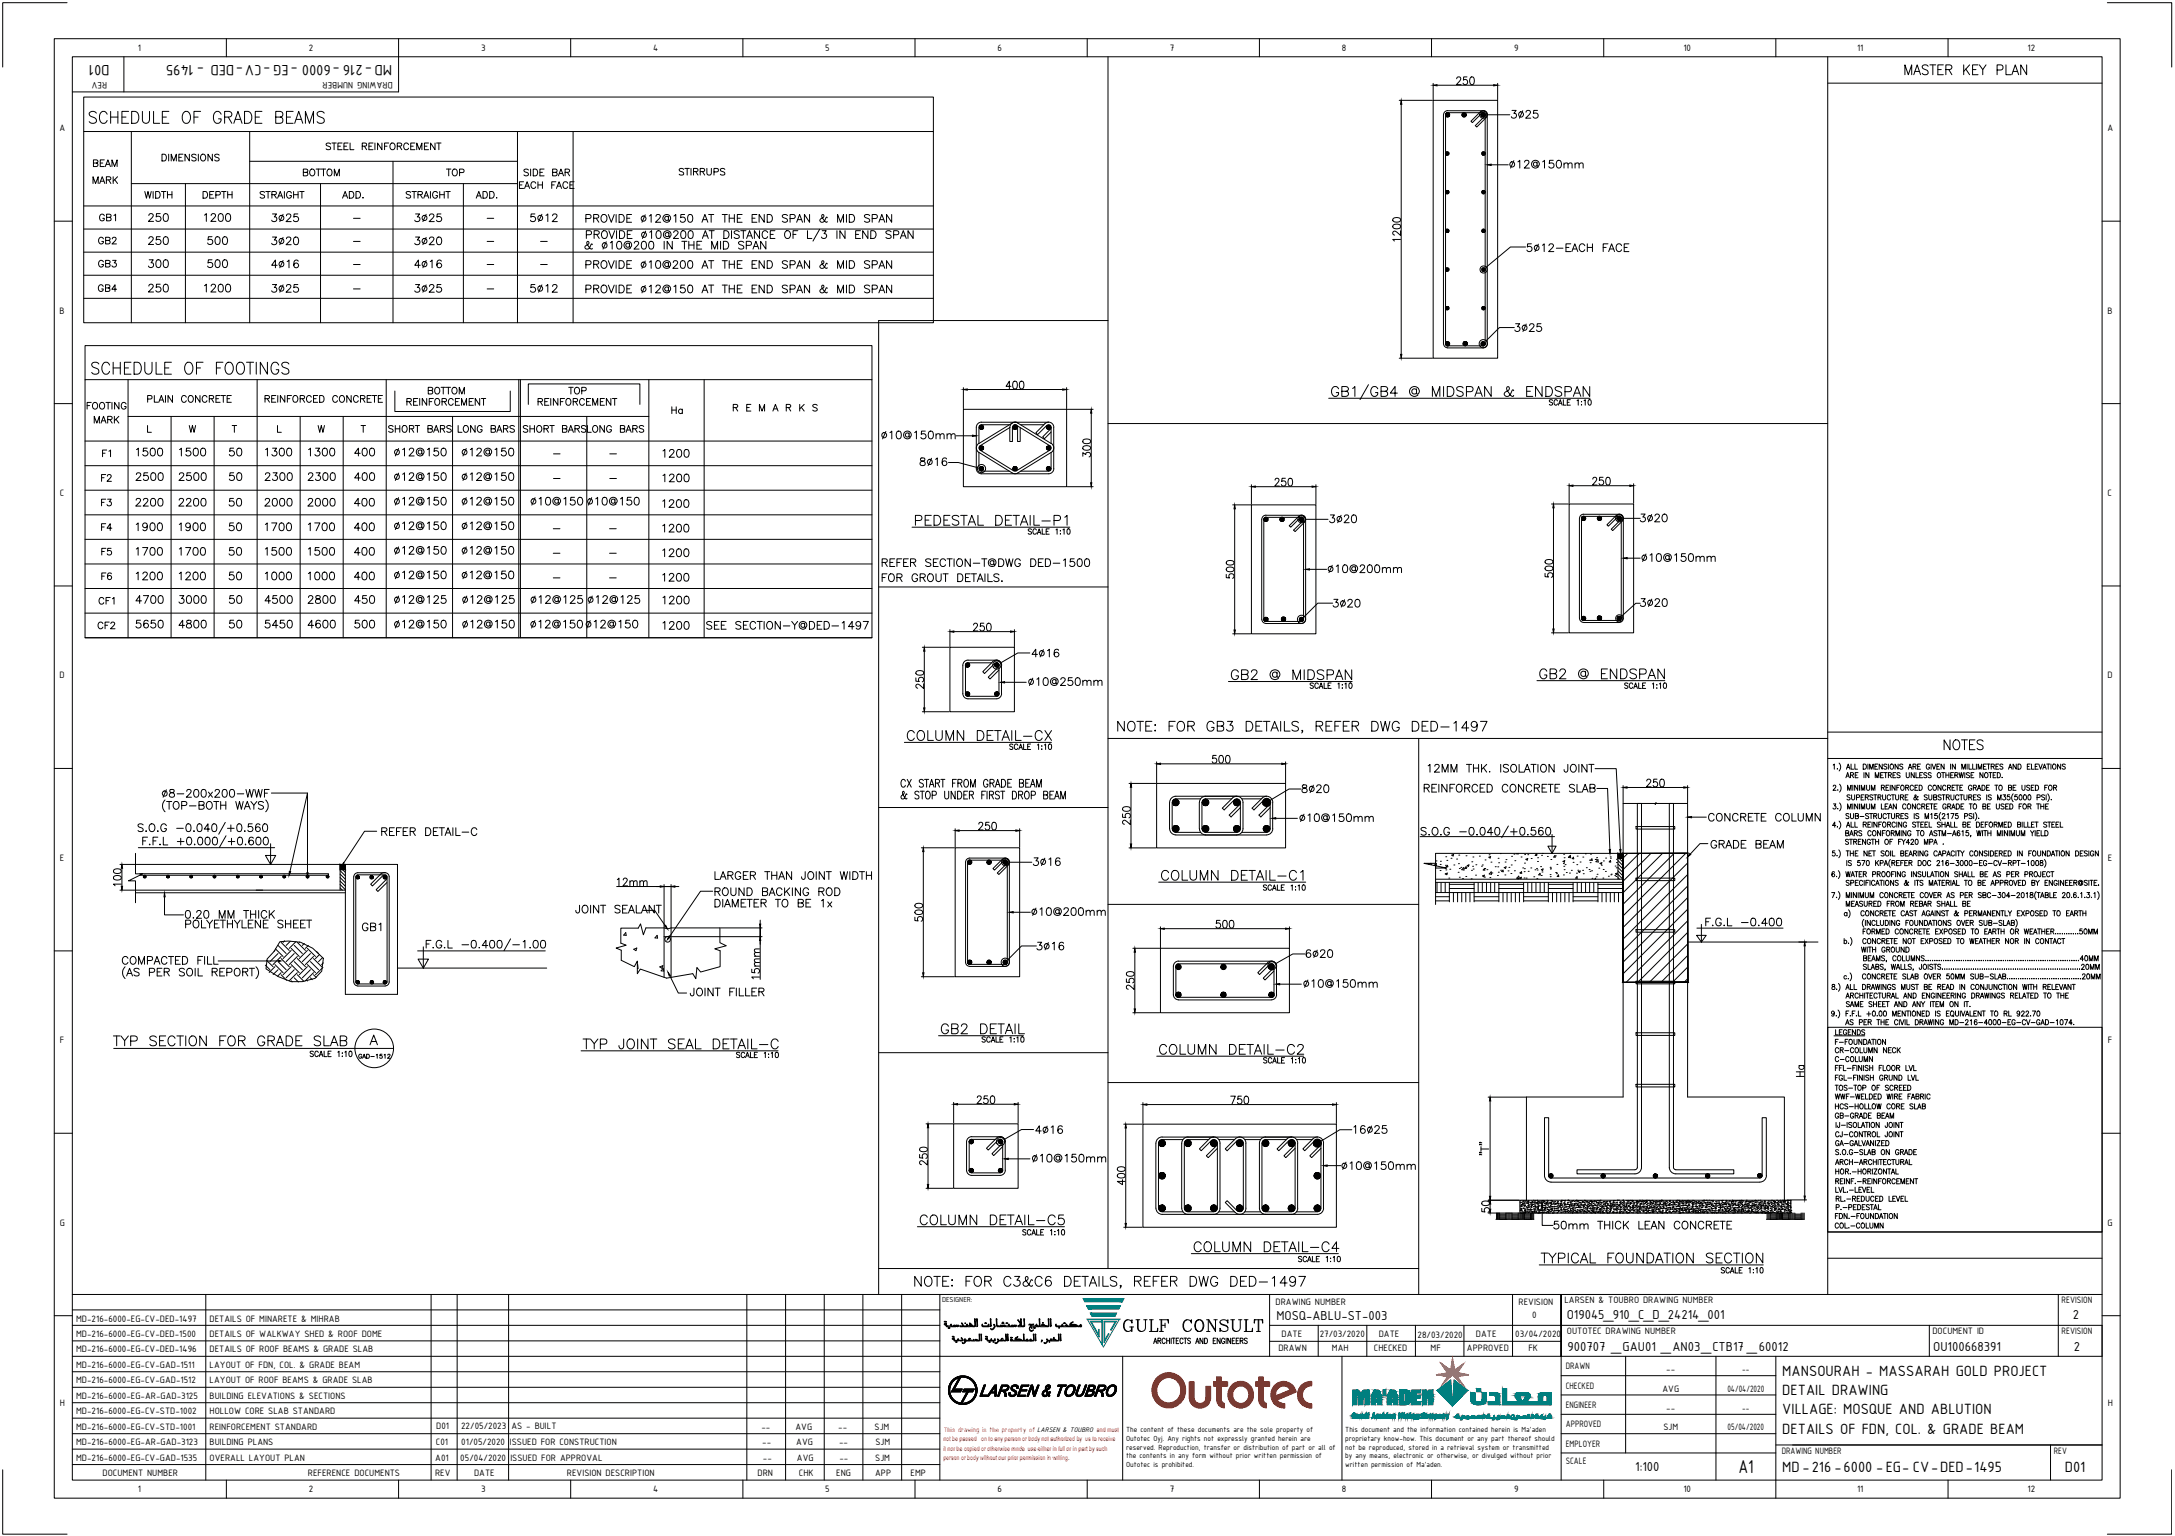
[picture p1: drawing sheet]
<svg xmlns="http://www.w3.org/2000/svg" width="841mm" height="594mm" viewBox="0 0 841 594" stroke-linecap="round" stroke-linejoin="round" font-family="sans-serif">
<defs><g id="words">
<g font-size="8.4">
<text x="33.2" y="49">SCHEDULE OF GRADE BEAMS</text>
<text x="34.2" y="146">SCHEDULE OF FOOTINGS</text>
<text x="473.8" y="264.9">%%UGB2 @ MIDSPAN</text>
<text x="593" y="264.6">%%UGB2 @ ENDSPAN</text>
<text x="431.1" y="284.7">NOTE: FOR GB3 DETAILS, REFER DWG DED-1497</text>
<text x="348.5" y="288.2">%%UCOLUMN DETAIL-CX</text>
<text x="447" y="342.5">%%UCOLUMN DETAIL-C1</text>
<text x="459.3" y="486.1">%%UCOLUMN DETAIL-C4</text>
<text x="594.1" y="490.4">%%UTYPICAL FOUNDATION SECTION</text>
<text x="352.4" y="499.5">NOTE: FOR C3&amp;C6 DETAILS, REFER DWG DED-1497</text>
</g>
<text font-size="8.4" fill="#00f" x="433.2" y="516.1">GULF CONSULT</text>
<g font-size="7.9">
<text x="351.4" y="205">%%UPEDESTAL DETAIL-P1</text>
<text x="445.9" y="409.6">%%UCOLUMN DETAIL-C2</text>
<text x="353.5" y="475.5">%%UCOLUMN DETAIL-C5</text>
</g>
<text font-size="7.7" x="672.2" y="569.7">A1</text>
<text font-size="7.5" x="42.7" y="405.7">TYP SECTION FOR GRADE SLAB</text>
<g font-size="7.1">
<text x="735.2" y="30">MASTER KEY PLAN</text>
<text x="750.4" y="291">NOTES</text>
</g>
<g font-size="6.6">
<text x="582.4" y="66.3">%%C12@150mm</text>
<text x="56.1" y="96">250</text>
<text x="79" y="96">500</text>
<text x="225.1" y="97.7">&amp; %%C10@200 IN THE MID SPAN</text>
<text x="56.1" y="104.8">300</text>
<text x="79" y="104.8">500</text>
<text x="225.4" y="105.1">PROVIDE %%C10@200 AT THE END SPAN &amp; MID SPAN</text>
<text x="56.1" y="114.3">250</text>
<text x="78" y="114.3">1200</text>
<text x="225.4" y="114.7">PROVIDE %%C12@150 AT THE END SPAN &amp; MID SPAN</text>
<text x="339.7" y="171.1">%%C10@150mm</text>
<text x="255.1" y="178.2">1200</text>
<text x="255.1" y="187.7">1200</text>
<text x="255.1" y="197.6">1200</text>
<text x="255.1" y="207.1">1200</text>
<text x="255.1" y="216.6">1200</text>
<text x="339.7" y="220.5">REFER SECTION-T@DWG DED-1500</text>
<text x="255.1" y="226.1">1200</text>
<text x="51.5" y="234.6">4700</text>
<text x="68.1" y="234.6">3000</text>
<text x="87.5" y="234.6">50</text>
<text x="101.2" y="234.6">4500</text>
<text x="117.8" y="234.6">2800</text>
<text x="135.8" y="234.6">450</text>
<text x="151.3" y="234.6">%%C12@125</text>
<text x="177.8" y="234.6">%%C12@125</text>
<text x="204.3" y="234.6">%%C12@125</text>
<text x="226.1" y="234.6">%%C12@125</text>
<text x="255.1" y="234.9">1200</text>
<text x="51.5" y="244.1">5650</text>
<text x="68.1" y="244.1">4800</text>
<text x="87.5" y="244.1">50</text>
<text x="101.2" y="244.1">5450</text>
<text x="117.8" y="244.1">4600</text>
<text x="135.8" y="244.1">500</text>
<text x="151.3" y="244.1">%%C12@150</text>
<text x="177.8" y="244.1">%%C12@150</text>
<text x="203.9" y="244.1">%%C12@150</text>
<text x="225.4" y="244.1">%%C12@150</text>
<text x="396.5" y="266.3">%%C10@250mm</text>
<text x="61.4" y="309.7">8-200x200-WWF</text>
<text x="549.6" y="307.6">REINFORCED CONCRETE SLAB</text>
<text x="659.3" y="318.9">CONCRETE COLUMN</text>
<text x="146.4" y="324.6">REFER DETAIL-C</text>
<text x="275.2" y="341.5">LARGER THAN JOINT WIDTH</text>
<text x="275.2" y="352.1">DIAMETER TO BE 1x</text>
<text x="658.3" y="359.5">F.G.L -0.400</text>
<text x="70.6" y="360.2">POLYETHYLENE SHEET</text>
<text x="46.2" y="374.3">COMPACTED FILL</text>
<text x="517.5" y="453.7">%%C10@150mm</text>
<text x="599.7" y="476.6">50mm THICK LEAN CONCRETE</text>
</g>
<g font-size="6.2">
<text x="42.4" y="25" transform="rotate(-180 42.4 25)">D01</text>
<text x="94.1" y="25" transform="rotate(-180 94.1 25)">-</text>
<text x="151.6" y="25" transform="rotate(-180 151.6 25)">MD-216 -6000 -EG -CV DED - 1495</text>
<text x="124.9" y="59.3">STEEL REINFORCEMENT</text>
<text x="34.6" y="72.3">MARK</text>
<text x="54.7" y="78">WIDTH</text>
<text x="77.3" y="78">DEPTH</text>
<text x="99.5" y="78">STRAIGHT</text>
<text x="131.2" y="78">ADD.</text>
<text x="155.9" y="78">STRAIGHT</text>
<text x="182.7" y="78">ADD.</text>
<text x="37.4" y="86.8">GB1</text>
<text x="56.1" y="86.8">250</text>
<text x="78" y="86.8">1200</text>
<text x="225.4" y="87.1">PROVIDE %%C12@150 AT THE END SPAN &amp; MID SPAN</text>
<text x="589.1" y="98.4">5%%C12-EACH FACE</text>
<text x="55.7" y="157">PLAIN CONCRETE</text>
<text x="101.2" y="157">REINFORCED CONCRETE</text>
<text x="156.3" y="158">REINFORCEMENT</text>
<text x="206.7" y="158">REINFORCEMENT</text>
<text x="258.6" y="161.2">Ha</text>
<text x="51.5" y="177.4">1500</text>
<text x="68.1" y="177.4">1500</text>
<text x="87.5" y="177.4">50</text>
<text x="101.6" y="177.4">1300</text>
<text x="118.2" y="177.4">1300</text>
<text x="135.8" y="177.4">400</text>
<text x="151.3" y="177.4">%%C12@150</text>
<text x="177.4" y="177.4">%%C12@150</text>
<text x="51.5" y="187">2500</text>
<text x="68.1" y="187">2500</text>
<text x="87.5" y="187">50</text>
<text x="101.2" y="187">2300</text>
<text x="117.8" y="187">2300</text>
<text x="135.8" y="187">400</text>
<text x="151.3" y="187">%%C12@150</text>
<text x="177.4" y="187">%%C12@150</text>
<text x="51.2" y="196.8">2200</text>
<text x="67.7" y="196.8">2200</text>
<text x="87.5" y="196.8">50</text>
<text x="101.2" y="196.8">2000</text>
<text x="117.8" y="196.8">2000</text>
<text x="135.8" y="196.8">400</text>
<text x="151.3" y="196.5">%%C12@150</text>
<text x="177.4" y="196.5">%%C12@150</text>
<text x="204.3" y="196.5">%%C10@150</text>
<text x="226.1" y="196.5">%%C10@150</text>
<text x="51.5" y="206.4">1900</text>
<text x="68.1" y="206.4">1900</text>
<text x="87.5" y="206.4">50</text>
<text x="101.2" y="206.4">1700</text>
<text x="118.2" y="206.4">1700</text>
<text x="135.8" y="206.4">400</text>
<text x="151.3" y="206">%%C12@150</text>
<text x="177.4" y="206">%%C12@150</text>
<text x="51.5" y="215.9">1700</text>
<text x="68.1" y="215.9">1700</text>
<text x="87.5" y="215.9">50</text>
<text x="101.2" y="215.9">1500</text>
<text x="118.2" y="215.9">1500</text>
<text x="135.8" y="215.9">400</text>
<text x="151.3" y="215.5">%%C12@150</text>
<text x="177.4" y="215.5">%%C12@150</text>
<text x="633.6" y="218.4">%%C10@150mm</text>
<text x="51.5" y="225.4">1200</text>
<text x="68.1" y="225.4">1200</text>
<text x="87.5" y="225.4">50</text>
<text x="101.2" y="225.4">1000</text>
<text x="118.2" y="225.4">1000</text>
<text x="135.8" y="225.4">400</text>
<text x="151.3" y="225.1">%%C12@150</text>
<text x="177.4" y="225.1">%%C12@150</text>
<text x="339.7" y="226.1">FOR GROUT DETAILS.</text>
<text x="512.2" y="222.6">%%C10@200mm</text>
<text x="255.1" y="244.5">1200</text>
<text x="272" y="244.5">SEE SECTION-Y@DED-1497</text>
<text x="551" y="299.9">12MM THK. ISOLATION JOINT</text>
<text x="347.1" y="305.5">CX START FROM GRADE BEAM</text>
<text x="347.1" y="310.1">&amp; STOP UNDER FIRST DROP BEAM</text>
<text x="501.3" y="318.9">%%C10@150mm</text>
<text x="660.4" y="329.1">GRADE BEAM</text>
<text x="275.2" y="347.5">ROUND BACKING ROD</text>
<text x="70.6" y="356.3">0.20 MM THICK</text>
<text x="221.5" y="354.2">JOINT SEALANT</text>
<text x="397.9" y="355.2">%%C10@200mm</text>
<text x="139" y="361.2">GB1</text>
<text x="503.1" y="383.1">%%C10@150mm</text>
<text x="265.6" y="386.3">JOINT FILLER</text>
<text x="397.9" y="450.5">%%C10@150mm</text>
<text x="689.2" y="532.1">MANSOURAH - MASSARAH GOLD PROJECT</text>
<text x="689.2" y="539.5">DETAIL DRAWING</text>
<text x="689.2" y="547">VILLAGE: MOSQUE AND ABLUTION</text>
<text x="689.2" y="554.5">DETAILS OF FDN, COL. &amp; GRADE BEAM</text>
<text x="689.2" y="569.5">MD-216 -6000 -EG- CV DED 1495</text>
<text x="746.8" y="569.5">-</text>
<text x="760.1" y="569.5">-</text>
<text x="798.4" y="569.5">D01</text>
</g>
<g font-size="5.7">
<text x="34.9" y="65.6">BEAM</text>
<text x="61.4" y="63.5">DIMENSIONS</text>
<text x="116.1" y="69.1">BOTTOM</text>
<text x="171.4" y="69.1">TOP</text>
<text x="201.4" y="69.1">SIDE BAR</text>
<text x="261.4" y="68.8">STIRRUPS</text>
<text x="199.7" y="74.1">EACH FACE</text>
<text x="37" y="95.6">GB2</text>
<text x="37" y="104.4">GB3</text>
<text x="36.7" y="113.9">GB4</text>
<text x="164.4" y="153.5">BOTTOM</text>
<text x="218.7" y="153.5">TOP</text>
<text x="32.5" y="159.5">FOOTING</text>
<text x="282.2" y="160.2">R E M A R K S</text>
<text x="35.3" y="164.7">MARK</text>
<text x="72" y="168.3">W</text>
<text x="121.7" y="168.3">W</text>
<text x="148.9" y="168.3">SHORT BARS</text>
<text x="176" y="168.3">LONG BARS</text>
<text x="201.1" y="168.3">SHORT BARS</text>
<text x="225.8" y="168.3">LONG BARS</text>
<text x="38.5" y="177.8">F1</text>
<text x="38.1" y="187.3">F2</text>
<text x="38.1" y="196.8">F3</text>
<text x="38.1" y="206.4">F4</text>
<text x="38.1" y="215.9">F5</text>
<text x="38.1" y="225.4">F6</text>
<text x="37" y="234.9">CF1</text>
<text x="36.7" y="244.5">CF2</text>
</g>
<g font-size="5.4">
<text x="493.6" y="510.6">MOSQ-ABLU-ST-003</text>
<text x="605.8" y="510.1">O19045_910_C_D_24214_001</text>
<text x="801.5" y="510.1">2</text>
<text x="606.2" y="522.6">900707 _GAU01 _AN03_CTB17 _60012</text>
<text x="747.5" y="522.6">OU100668391</text>
<text x="801.9" y="522.6">2</text>
<text x="632.3" y="569">1:100</text>
</g>
<text font-size="5.3" x="708.4" y="408.5">CR-COLUMN NECK</text>
<g font-size="4.9">
<text x="712.3" y="327.7">STRENGTH OF FY420 MPA .</text>
<text x="712.6" y="351.7">MEASURED FROM REBAR SHALL BE</text>
<text x="718.6" y="369.4">WITH GROUND</text>
<text x="137.6" y="410.6">GAD-1512</text>
<text x="708.4" y="411.7">C-COLUMN</text>
<text x="708.4" y="426.2">WWF-WELDED WIRE FABRIC</text>
<text x="708.4" y="430">HCS-HOLLOW CORE SLAB</text>
<text x="708.4" y="433.6">GB-GRADE BEAM</text>
<text x="708.4" y="451.6">ARCH-ARCHITECTURAL</text>
</g>
<g font-size="3.9">
<text x="53.3" y="19.6">1</text>
<text x="119.5" y="19.7">2</text>
<text x="186" y="19.6">3</text>
<text x="252.5" y="19.6">4</text>
<text x="319.1" y="19.6">5</text>
<text x="385.8" y="19.7">6</text>
<text x="452.3" y="19.6">7</text>
<text x="518.9" y="19.6">8</text>
<text x="585.5" y="19.5">9</text>
<text x="650.9" y="19.6">10</text>
<text x="718.1" y="19.6">11</text>
<text x="784" y="19.7">12</text>
<text x="41.4" y="31.9" transform="rotate(-180 41.4 31.9)">REV</text>
<text x="151.8" y="31.9" transform="rotate(-180 151.8 31.9)">DRAWING NUMBER</text>
<text x="23" y="50.7">A</text>
<text x="814.9" y="50.7">A</text>
<text x="23.1" y="121.3">B</text>
<text x="814.9" y="121.3">B</text>
<text x="23.1" y="191.8">C</text>
<text x="814.9" y="191.8">C</text>
<text x="23" y="262.4">D</text>
<text x="814.9" y="262.4">D</text>
<text x="23.1" y="333">E</text>
<text x="815" y="333">E</text>
<text x="23.2" y="403.5">F</text>
<text x="815.1" y="403.5">F</text>
<text x="23.1" y="474.1">G</text>
<text x="814.9" y="474.1">G</text>
<text x="493.3" y="504.7">DRAWING NUMBER</text>
<text x="587.2" y="504.7">REVISION</text>
<text x="592.5" y="509.6">0</text>
<text x="604.9" y="504.1">LARSEN &amp; TOUBRO DRAWING NUMBER</text>
<text x="797.2" y="504.1">REVISION</text>
<text x="29.4" y="511.1">MD-216-6000-EG-CV-DED-1497</text>
<text x="81.1" y="511.1">DETAILS OF MINARETE &amp; MIHRAB</text>
<text x="29.4" y="517.1">MD-216-6000-EG-CV-DED-1500</text>
<text x="81.1" y="517.1">DETAILS OF WALKWAY SHED &amp; ROOF DOME</text>
<text x="495.6" y="517">DATE</text>
<text x="510.3" y="517">27/03/2020</text>
<text x="533.1" y="517">DATE</text>
<text x="548.2" y="517.4">28/03/2020</text>
<text x="570.7" y="517">DATE</text>
<text x="585.9" y="517.1">03/04/2020</text>
<text x="605.9" y="516.1">OUTOTEC DRAWING NUMBER</text>
<text x="747.3" y="516.1">DOCUMENT ID</text>
<text x="797.2" y="516.1">REVISION</text>
<text x="29.4" y="523.1">MD-216-6000-EG-CV-DED-1496</text>
<text x="81.1" y="523.1">DETAILS OF ROOF BEAMS &amp; GRADE SLAB</text>
<text x="494.4" y="522.7">DRAWN</text>
<text x="515" y="522.5">MAH</text>
<text x="531.2" y="522.7">CHECKED</text>
<text x="553.2" y="522.5">MF</text>
<text x="567.3" y="522.7">APPROVED</text>
<text x="591" y="522.5">FK</text>
<text x="29.4" y="529.1">MD-216-6000-EG-CV-GAD-1511</text>
<text x="81.1" y="529.1">LAYOUT OF FDN, COL. &amp; GRADE BEAM</text>
<text x="605.4" y="529.6">DRAWN</text>
<text x="644.3" y="530.8">--</text>
<text x="673.7" y="530.8">--</text>
<text x="29.4" y="535">MD-216-6000-EG-CV-GAD-1512</text>
<text x="81.1" y="535">LAYOUT OF ROOF BEAMS &amp; GRADE SLAB</text>
<text x="605.4" y="537.1">CHECKED</text>
<text x="642.8" y="538.3">AVG</text>
<text x="667.9" y="538.3">04/04/2020</text>
<text x="23.1" y="543.6">H</text>
<text x="29.4" y="541">MD-216-6000-EG-AR-GAD-3125</text>
<text x="81.1" y="541">BUILDING ELEVATIONS &amp; SECTIONS</text>
<text x="605.4" y="544.5">ENGINEER</text>
<text x="644.3" y="545.8">--</text>
<text x="673.7" y="545.8">--</text>
<text x="815" y="543.6">H</text>
<text x="29.4" y="547">MD-216-6000-EG-CV-STD-1002</text>
<text x="81.1" y="547">HOLLOW CORE SLAB STANDARD</text>
<text x="29.4" y="553">MD-216-6000-EG-CV-STD-1001</text>
<text x="81.1" y="553">REINFORCEMENT STANDARD</text>
<text x="168.7" y="552.8">D01</text>
<text x="178.3" y="552.8">22/05/2023</text>
<text x="197.8" y="552.8">AS - BUILT</text>
<text x="294.4" y="552.9">--</text>
<text x="307.6" y="552.9">AVG</text>
<text x="324.1" y="552.9">--</text>
<text x="338.2" y="552.9">SJM</text>
<text x="605.4" y="552">APPROVED</text>
<text x="643.2" y="553.2">SJM</text>
<text x="668" y="553.2">05/04/2020</text>
<text x="29.4" y="559">MD-216-6000-EG-AR-GAD-3123</text>
<text x="81.1" y="559">BUILDING PLANS</text>
<text x="168.6" y="559">C01</text>
<text x="178.4" y="559">01/05/2020</text>
<text x="197.1" y="559">ISSUED FOR CONSTRUCTION</text>
<text x="294.7" y="559">--</text>
<text x="307.9" y="559">AVG</text>
<text x="324.4" y="559">--</text>
<text x="338.5" y="559">SJM</text>
<text x="605.4" y="559.5">EMPLOYER</text>
<text x="689" y="562.6">DRAWING NUMBER</text>
<text x="794.2" y="562.6">REV</text>
<text x="29.4" y="565">MD-216-6000-EG-CV-GAD-1535</text>
<text x="81.1" y="565">OVERALL LAYOUT PLAN</text>
<text x="168.3" y="565">A01</text>
<text x="178" y="565">05/04/2020</text>
<text x="197.3" y="565">ISSUED FOR APPROVAL</text>
<text x="295" y="565">--</text>
<text x="308.1" y="565">AVG</text>
<text x="324.6" y="565">--</text>
<text x="338.4" y="565">SJM</text>
<text x="605.4" y="566.4">SCALE</text>
<text x="39.7" y="570.7">DOCUMENT NUMBER</text>
<text x="119.1" y="570.7">REFERENCE DOCUMENTS</text>
<text x="168.2" y="570.7">REV</text>
<text x="183.3" y="570.7">DATE</text>
<text x="219.2" y="570.7">REVISION DESCRIPTION</text>
<text x="292.9" y="570.7">DRN</text>
<text x="308.9" y="570.7">CHK</text>
<text x="323.3" y="570.7">ENG</text>
<text x="338.4" y="570.7">APP</text>
<text x="352.1" y="570.7">EMP</text>
<text x="53.3" y="577.1">1</text>
<text x="119.5" y="577.2">2</text>
<text x="186" y="577">3</text>
<text x="252.5" y="577.1">4</text>
<text x="319.1" y="577">5</text>
<text x="385.8" y="577.2">6</text>
<text x="452.3" y="577.1">7</text>
<text x="518.9" y="577.1">8</text>
<text x="585.5" y="577.2">9</text>
<text x="650.9" y="577.1">10</text>
<text x="718.1" y="577.1">11</text>
<text x="784" y="577.2">12</text>
</g>
<g font-size="3.1">
<text x="435.4" y="554">The content of these documents are the sole property of</text>
<text x="435.4" y="557.3">Outotec Oyj. Any rights not expressly granted herein are</text>
<text x="520.2" y="554">This document and the information contained herein is Ma'aden</text>
<text x="520.2" y="557.3">proprietary know-how. This document or any part thereof should</text>
<text x="435.4" y="560.6">reserved. Reproduction, transfer or distribution of part or all of</text>
<text x="435.4" y="564">the contents in any form without prior written permission of</text>
<text x="520.2" y="560.6">not be reproduced, stored in a retrieval system or transmitted</text>
<text x="520.2" y="564">by any means, electronic or otherwise, or divulged without prior</text>
<text x="435.4" y="567.3">Outotec is prohibited.</text>
<text x="520.2" y="567.3">written permission of Ma'aden.</text>
</g>
<text font-size="3" x="364.3" y="503.6">DESIGNER:</text>
<text font-size="2.8" fill="#f00" x="364.9" y="553.8">This drawing is the property of LARSEN &amp; TOUBRO and must</text>
<g font-size="2.6">
<text x="135.5" y="85.7">-</text>
<text x="187" y="85.7">-</text>
<text x="135.5" y="94.5">-</text>
<text x="187" y="94.5">-</text>
<text x="207.8" y="94.5">-</text>
<text x="135.5" y="103.4">-</text>
<text x="187" y="103.4">-</text>
<text x="207.8" y="103.4">-</text>
<text x="135.5" y="112.9">-</text>
<text x="187" y="112.9">-</text>
<text x="212.7" y="176.7">-</text>
<text x="234.6" y="176.7">-</text>
<text x="212.7" y="186.3">-</text>
<text x="234.6" y="186.3">-</text>
<text x="212.7" y="205.7">-</text>
<text x="234.6" y="205.7">-</text>
<text x="212.7" y="215.2">-</text>
<text x="234.6" y="215.2">-</text>
<text x="212.7" y="224.7">-</text>
<text x="234.6" y="224.7">-</text>
</g>
<g font-size="2.5" fill="#f00">
<text x="364.8" y="557.4">not be passed on to any person or body not authorized by us to receive</text>
<text x="364.8" y="561">it nor be copied or otherwise made use either in full or in part by such</text>
<text x="364.8" y="564.6">person or body without our prior permission in writing.</text>
</g>
</g></defs>
<!-- layer: _TITLEBLOCK -->
<g fill="none" stroke="#ee3a23" stroke-width=".39">
<path d="M445.9 537.7a6 6 0 0 0 5.7 6.3 6 6 0 0 0 6.4-5.6M445.9 537.7a6 6 0 0 0 5.7 6.4 6 6 0 0 0 6.4-5.7M445.9 537.7a6.1 6.1 0 0 1 6.4-6.2 6.1 6.1 0 0 1 5.7 6.9M445.9 537.7a6.1 6.1 0 0 1 6.4-6.3 6.1 6.1 0 0 1 5.7 7M446.2 537.7a5.7 5.7 0 0 0 5.4 6 5.7 5.7 0 0 0 6.1-5.3M446.2 537.7a5.7 5.7 0 0 0 5.4 6.1 5.7 5.7 0 0 0 6.1-5.4M446.2 537.7a5.8 5.8 0 0 1 6.1-5.9 5.8 5.8 0 0 1 5.4 6.6M446.2 537.7a5.8 5.8 0 0 1 6.1-6 5.8 5.8 0 0 1 5.4 6.7M446.5 537.7a5.4 5.4 0 0 1 5.8-5.6 5.4 5.4 0 0 1 5.1 6.2M446.5 537.7a5.5 5.5 0 0 1 5.8-5.7 5.5 5.5 0 0 1 5.1 6.3M446.5 537.7a5.4 5.4 0 0 0 5.1 5.7 5.4 5.4 0 0 0 5.8-5.1M446.5 537.7a5.4 5.4 0 0 0 5.1 5.8 5.4 5.4 0 0 0 5.8-5.2"/>
<path d="M446.8 537.7a5.1 5.1 0 0 0 4.8 5.4 5.1 5.1 0 0 0 5.5-4.8M446.8 537.7a5.1 5.1 0 0 0 4.8 5.5 5.1 5.1 0 0 0 5.5-4.9M446.8 537.7a5.1 5.1 0 0 1 5.5-5.3 5.1 5.1 0 0 1 4.8 5.9M446.8 537.7a5.2 5.2 0 0 1 5.5-5.4 5.2 5.2 0 0 1 4.8 6M446.9 533.3a6.6 6.6 0 0 1 8.9-1.1 6.6 6.6 0 0 1 1.9 8.8 6.5 6.5 0 0 1-7.8 3.3 6.5 6.5 0 0 1-4.4-7.3l.4-1.9zM447 533.5a6.5 6.5 0 0 1 10.2 .4 6.5 6.5 0 0 1-2.7 9.9 6.5 6.5 0 0 1-7.8-2.2 6.5 6.5 0 0 1 .3-8.1zM447.1 533.6a6.4 6.4 0 0 1 9.2-.5 6.4 6.4 0 0 1 .1 9.2 6.4 6.4 0 0 1-8.8 .1 6.4 6.4 0 0 1-.5-8.8zM447.1 537.7a4.9 4.9 0 0 1 5.2-5 4.9 4.9 0 0 1 4.5 5.6M447.1 537.7a4.9 4.9 0 0 1 5.2-5.1 4.9 4.9 0 0 1 4.5 5.7M447.1 537.7a4.8 4.8 0 0 0 4.5 5.1 4.8 4.8 0 0 0 5.2-4.5M447.1 537.7a4.8 4.8 0 0 0 4.5 5.2 4.8 4.8 0 0 0 5.2-4.6M447.2 537.7a4.8 4.8 0 0 1 5-5 4.8 4.8 0 0 1 4.5 5.5"/>
<path d="M447.3 533a6.6 6.6 0 0 1 9.1-.1 6.6 6.6 0 0 1 .6 9.1 6.6 6.6 0 0 1-9.5 .5 6.6 6.6 0 0 1-.2-9.5zM447.5 533.1a6.4 6.4 0 0 1 9.1 .1 6.4 6.4 0 0 1-.2 9.2 6.4 6.4 0 0 1-9.1-.2 6.4 6.4 0 0 1 .2-9.1zM447.7 533.4a6.1 6.1 0 0 1 8.6 .1 6.1 6.1 0 0 1-.1 8.6 6.1 6.1 0 0 1-8.6-.1 6.1 6.1 0 0 1 .1-8.6zM447.8 533.4a6 6 0 0 1 9.2 1 6 6 0 0 1-2.7 8.8 6 6 0 0 1-7.1-2 6 6 0 0 1 .2-7.3zM447.9 533.6a5.8 5.8 0 0 1 8.2 .1 5.8 5.8 0 0 1-.1 8.2 5.8 5.8 0 0 1-8.1-.2 5.8 5.8 0 0 1 0-8.1zM448 533.6a5.7 5.7 0 0 1 8.9 1.3 5.7 5.7 0 0 1-3.3 8.3 5.8 5.8 0 0 1-6.5-2.7 5.8 5.8 0 0 1 .9-6.9zM448 532.8a6.3 6.3 0 0 1 9.3 1.7 6.3 6.3 0 0 1-2.9 9.1 6.4 6.4 0 0 1-7.8-2.7 6.4 6.4 0 0 1 1.4-8.1zM448.1 534.4a5.1 5.1 0 0 1 7.5-.2 5.1 5.1 0 0 1-.5 7.5 5.1 5.1 0 0 1-6.9-.5 5.1 5.1 0 0 1-.1-6.8zM448.2 533.8a5.4 5.4 0 0 1 7.6 .2 5.4 5.4 0 0 1-.1 7.6 5.4 5.4 0 0 1-7.6-.2 5.4 5.4 0 0 1 .1-7.6zM448.4 534a5.2 5.2 0 0 1 7.4 .3 5.2 5.2 0 0 1-.6 7.5 5.2 5.2 0 0 1-7.1-.7 5.2 5.2 0 0 1 .3-7.1zM448.6 533.4a5.5 5.5 0 0 1 7.9 1.4 5.5 5.5 0 0 1-2 7.8 5.5 5.5 0 0 1-7.1-2 5.5 5.5 0 0 1 1.2-7.2zM448.6 534.2a4.9 4.9 0 0 1 7 .3 4.9 4.9 0 0 1-.6 7.1 4.9 4.9 0 0 1-6.7-.7 4.9 4.9 0 0 1 .3-6.7z"/>
<path d="M448.6 534.3a4.8 4.8 0 0 1 7.9 1.9 4.8 4.8 0 0 1-5 6.4 4.9 4.9 0 0 1-4-3.3 4.9 4.9 0 0 1 1.1-5zM459.9 534.4h1.9v6.1a2.24 2.24 0 0 0 2.2 2.3 2.24 2.24 0 0 0 2.2-2.3v-4.3h2v4.3a4.2 4.2 0 0 1-4 4.1 4.2 4.2 0 0 1-4.3-3.6zM460 534.5h1.7v6a2.35 2.35 0 0 0 2.3 2.4 2.35 2.35 0 0 0 2.4-2.4v-4.2h1.7v4.2a4 4 0 0 1-4.1 4 4 4 0 0 1-4-4zM460.1 534.6h1.4v6.1l.3 .9a2.57 2.57 0 0 0 3.8 1l.9-1.4v-4.8h1.4v4.1a3.9 3.9 0 0 1-3.9 3.9 3.9 3.9 0 0 1-3.9-3.9zM460.1 534.6h1.4v5.9a2.46 2.46 0 0 0 2.5 2.5 2.46 2.46 0 0 0 2.5-2.5v-4.2h1.6v4.2a4 4 0 0 1-4 4 4 4 0 0 1-4-4zM460.3 534.8h1.1v5.7a2.67 2.67 0 0 0 2.4 2.6 2.67 2.67 0 0 0 2.9-2.1v-4.4h1v3.9a3.7 3.7 0 0 1-3.7 3.7 3.7 3.7 0 0 1-3.7-3.7zM460.4 534.9h.8v5.6a2.84 2.84 0 0 0 2.8 2.8 2.84 2.84 0 0 0 2.8-2.8v-3.8h.8v3.8a3.6 3.6 0 0 1-3.6 3.6 3.6 3.6 0 0 1-3.6-3.6zM460.4 534.9h.8v5.6a2.75 2.75 0 0 0 2.8 2.8 2.75 2.75 0 0 0 2.8-2.8v-3.9h.9v3.9a3.7 3.7 0 0 1-3.7 3.7 3.7 3.7 0 0 1-3.6-3.7zM460.7 535.2h.2v5.3a3.1 3.1 0 0 0 3.1 3.1 3.1 3.1 0 0 0 3.1-3.1v-3.5h.2v3.5a3.3 3.3 0 0 1-3.3 3.3 3.3 3.3 0 0 1-3.3-3.3zM460.7 535.2h.3v5.3a3 3 0 0 0 3 3.1 3 3 0 0 0 3-3.1v-3.6h.4v3.6a3.4 3.4 0 0 1-3.4 3.4 3.4 3.4 0 0 1-3.3-3.4zM470.4 532.6h1.9v1.8h2.4v1.8h-2.4v4.7a1.85 1.85 0 0 0 1.1 1.9v1.8a3.1 3.1 0 0 1-3-3.7v-4.7h-1.1v-1.8h1.1zM470.5 532.7h1.8v1.8h2.3v1.6h-2.3v4.8a1.56 1.56 0 0 0 1 1.9v1.7a3.2 3.2 0 0 1-2.8-3.6v-4.8h-1.2v-1.6h1.2z"/>
<path d="M470.6 532.8h1.4v1.8h2.5v1.4h-2.5v4.9a1.69 1.69 0 0 0 1.2 2v1.4a2.98 2.98 0 0 1-2.6-3.4v-4.9h-1.1v-1.4h1.1zM470.6 532.7h1.5v1.9h2.4v1.4h-2.4v4.9a1.71 1.71 0 0 0 1.1 2v1.5a2.81 2.81 0 0 1-2.6-3.5v-4.9h-1.3v-1.4h1.3zM470.7 532.9h1.2v1.8h2.5v1.2h-2.5v5a1.97 1.97 0 0 0 1.2 2.1v1.3l-.5-.2a2.98 2.98 0 0 1-1.9-3.2v-5h-1.2v-1.2h1.2zM470.9 533h1v1.8h2.4v1h-2.4v5.6l.5 1.3 .6 .3v1.2l-1.1-.5-.9-1.3-.1-6.6h-1.4v-1h1.4zM470.9 533.1h.8v1.8h2.5v.8h-2.5v5.7l.2 .8 .9 .9v.9l-.8-.5a2.63 2.63 0 0 1-1.1-2.6v-5.2h-1.1v-.8h1.1zM470.9 533h.9v1.9h2.4v.8h-2.4v5.7l.2 .8 .9 .9v1l-1.3-.9a2.64 2.64 0 0 1-.7-2.3v-5.2h-1.3v-.8h1.3zM471 533.2h.6v1.8h2.5v.6h-2.5v5.8l1.2 2.4-1.3-.8-.3-1-.2-6.4h-1.2v-.6h1.2zM471.2 533.3h.4v1.8h2.4v.4h-2.4v5.9l.2 .9 .9 .9v.5l-.8-.5-.6-.7-.1-7h-1.4v-.4h1.4zM471.2 533.4h.3v1.8h2.4l-2.4 .2v5.5a3.5 3.5 0 0 0 1.1 2.6l-.9-.7-.4-.9-.1-6.5h-1.1l1.1-.2zM471.2 533.3h.3v1.9h2.4l-2.4 .2v6l.4 1.3 .7 .5v.4l-.8-.5-.5-.9-.1-6.8h-1.3l1.3-.2zM471.3 533.5v8l.5 1.3 .6 .6-.8-.8-.3-1zM476.2 536.5a4.6 4.6 0 0 1 6.3-.8 4.6 4.6 0 0 1 1 6.3 4.6 4.6 0 0 1-6.6 1.1 4.6 4.6 0 0 1-.7-6.6z"/>
<path d="M476.3 536a4.9 4.9 0 0 1 8.2 2.5 4.9 4.9 0 0 1-6.5 5.6 5.1 5.1 0 0 1-1.7-8.1zM476.4 536.1a4.8 4.8 0 0 1 7.7 1.4 4.8 4.8 0 0 1-4 6.8 4.9 4.9 0 0 1-4.6-2.9 4.9 4.9 0 0 1 .9-5.3zM476.4 536.7a4.3 4.3 0 0 1 6.3-.5 4.3 4.3 0 0 1 .1 6.3 4.3 4.3 0 0 1-5.9 .1 4.3 4.3 0 0 1-.5-5.9zM476.5 535.5a5 5 0 0 1 7 .5 5 5 0 0 1-.2 7 5 5 0 0 1-7.3-.2 5 5 0 0 1 .5-7.3zM476.5 536.2a4.5 4.5 0 0 1 6.3-.1 4.5 4.5 0 0 1 .4 6.2 4.5 4.5 0 0 1-6.2 .8 4.8 4.8 0 0 1-.5-6.9zM476.6 535.6a4.9 4.9 0 0 1 6.8 .5 4.9 4.9 0 0 1-.2 6.8 4.9 4.9 0 0 1-6.8 .2 5.2 5.2 0 0 1 .2-7.5zM476.8 536.4a4.2 4.2 0 0 1 6.2 .4 4.2 4.2 0 0 1-.9 6.1 4.2 4.2 0 0 1-6-1.3 4.6 4.6 0 0 1 .7-5.2zM476.8 537a3.8 3.8 0 0 1 6.5 1.4 3.8 3.8 0 0 1-4.6 4.8 4.1 4.1 0 0 1-1.9-6.2zM476.9 536.6a4.1 4.1 0 0 1 6.4 1 4.1 4.1 0 0 1-2.7 5.9 4.1 4.1 0 0 1-4.3-2.1 4.1 4.1 0 0 1 .6-4.8zM477 536.7a3.9 3.9 0 0 1 6.4 1.5 3.9 3.9 0 0 1-4 5.2 4 4 0 0 1-2.4-6.7zM477.2 536.8a3.6 3.6 0 0 1 5.1 0 3.6 3.6 0 0 1 .1 5.1 3.6 3.6 0 0 1-5.1 .3 4.1 4.1 0 0 1-.1-5.4zM477.5 537.1a3.2 3.2 0 0 1 4.2-.3 3.2 3.2 0 0 1 .8 4.2 3.1 3.1 0 0 1-3.9 1.6 3.1 3.1 0 0 1-1.9-3.8z"/>
<path d="M477.5 536.1a3.9 3.9 0 0 1 5.3 .9 3.9 3.9 0 0 1-.6 5.4 3.9 3.9 0 0 1-5.4-.3 4.3 4.3 0 0 1 .7-6zM477.5 536.6a3.6 3.6 0 0 1 5.6 1.8 3.6 3.6 0 0 1-3.6 4.7 3.8 3.8 0 0 1-3-2.6 3.8 3.8 0 0 1 1-3.9zM477.8 536.5a3.5 3.5 0 0 1 5.3 3 3.5 3.5 0 0 1-5.5 2.8 3.9 3.9 0 0 1 .2-5.8zM479.7 534.3a5.1 5.1 0 0 1 5 4.8 5.1 5.1 0 0 1-4.5 5.4M479.7 534.6a4.8 4.8 0 0 1 4.6 4.6 4.8 4.8 0 0 1-4.2 5M479.7 534.9a4.5 4.5 0 0 1 4.4 4.3 4.5 4.5 0 0 1-4 4.7M479.7 535.2a4.2 4.2 0 0 1 4 4 4.2 4.2 0 0 1-3.6 4.4M479.7 534.3a5.1 5.1 0 0 0-4.8 5.3 5.1 5.1 0 0 0 5.3 4.9M479.7 534.6a4.8 4.8 0 0 0-4.5 5 4.8 4.8 0 0 0 4.9 4.6M479.7 534.9a4.5 4.5 0 0 0-4.2 4.7 4.5 4.5 0 0 0 4.6 4.3M479.7 535.2a4.2 4.2 0 0 0-3.9 4.4 4.2 4.2 0 0 0 4.3 4M486.7 532.6h1.8v1.8h2.5v1.8h-2.5v4.7a1.85 1.85 0 0 0 1.2 1.9v1.8a3.1 3.1 0 0 1-3-3.7v-4.7h-1.2v-1.8h1.2z"/>
<path d="M486.8 532.7h1.7v1.8h2.4v1.6h-2.4v4.8a1.56 1.56 0 0 0 1.1 1.9v1.7a3.2 3.2 0 0 1-2.8-3.6v-4.8h-1.2v-1.6h1.2zM486.9 532.8h1.4v1.8h2.5v1.4h-2.5v4.9a1.69 1.69 0 0 0 1.2 2v1.4a2.98 2.98 0 0 1-2.6-3.4v-4.9h-1.2v-1.4h1.2zM486.9 532.7h1.5v1.9h2.4v1.4h-2.4v4.9a1.71 1.71 0 0 0 1.1 2v1.5a3 3 0 0 1-2.6-3.5v-4.9h-1.3v-1.4h1.3zM487 532.9h1.2v1.8h2.5v1.2h-2.5v5a1.97 1.97 0 0 0 1.2 2.1v1.3l-1.2-.6a2.89 2.89 0 0 1-1.2-2.8v-5h-1.2v-1.2h1.2zM487.1 533h1.1v1.8h2.4v1h-2.4v5.6l.5 1.3 .6 .3v1.2l-1.1-.5-.9-1.3-.2-6.6h-1.2v-1h1.2zM487.2 533.1h.8v1.8h2.5v.8h-2.5v5.7l.2 .8 .9 .9 .1 .9-.9-.5a2.63 2.63 0 0 1-1.1-2.6v-5.2h-1.2v-.8h1.2zM487.2 533h.9v1.9h2.4v.8h-2.4v5.7l.2 .8 .9 .9v1l-1.1-.6a2.72 2.72 0 0 1-.9-2.6v-5.2h-1.3v-.8h1.3zM487.3 533.2h.6v1.8h2.5v.6h-2.5v5.8l1.2 2.4-1.1-.6-.6-1.2-.1-6.4h-1.2v-.6h1.2zM487.4 533.3h.5v1.8h2.4v.4h-2.4v5.9l.2 .9 .9 .9v.5l-1.1-.8-.5-1.3v-6.1h-1.2v-.4h1.2zM487.5 533.3h.3v1.9h2.4l-2.4 .2v6l.2 .9 .9 1.3-.6-.4a2.18 2.18 0 0 1-.8-2.3v-5.5h-1.3l1.3-.2zM487.5 533.4h.2v1.8h2.5l-2.5 .2v6l1.1 2.1-.8-.7-.4-.9-.1-6.5h-1.2l1.2-.2zM487.6 533.5v8l.5 1.3 .6 .6-.5-.4-.6-1.7z"/>
<path d="M492.8 535.9a4.9 4.9 0 0 1 5-1.4 4.9 4.9 0 0 1 3.5 3.9l-7.4 3.1 1.2 1 1.7 .4v1.7a5.1 5.1 0 0 1-5-3 5.1 5.1 0 0 1 1-5.7zM493.3 538.6l-.1 1.4 1.6-.7M494.6 536.7a2.87 2.87 0 0 1 4.3 .9l-5.6 2.3v-.4a3.2 3.2 0 0 1 1.3-2.8zM495.8 538.9l-2.6 1.2M496.4 534.4a5.1 5.1 0 0 0-4.9 5.3 5.1 5.1 0 0 0 5.3 4.9M496.4 534.4a5 5 0 0 0-4.8 5.2 5 5 0 0 0 5.2 4.9M496.4 534.7a4.8 4.8 0 0 0-4.6 5 4.8 4.8 0 0 0 5 4.6M496.4 534.7a4.7 4.7 0 0 0-4.5 4.9 4.7 4.7 0 0 0 4.9 4.6M496.4 535a4.5 4.5 0 0 0-4.3 4.7 4.5 4.5 0 0 0 4.7 4.3M496.4 535a4.4 4.4 0 0 0-4.2 4.6 4.4 4.4 0 0 0 4.6 4.3M496.4 535.3a4.2 4.2 0 0 0-4 4.4 4.2 4.2 0 0 0 4.4 4M496.4 535.3a4.2 4.2 0 0 0-3.9 4.3 4.2 4.2 0 0 0 4.3 4"/>
<path d="M496.4 535.5a4 4 0 0 0-3.8 4.2 4 4 0 0 0 4.2 3.8 4 4 0 0 1-4.2-4.9 4 4 0 0 1 5.9-2.5l1.3 1.6-6.5 2.9M496.4 535.6a3.9 3.9 0 0 0-3.7 4.1 3.9 3.9 0 0 0 4.1 3.7M496.4 535.6a3.8 3.8 0 0 0-3.6 4 3.8 3.8 0 0 0 4 3.6M496.4 535.8a3.7 3.7 0 0 0-3.5 3.9 3.7 3.7 0 0 0 3.9 3.5 3.7 3.7 0 0 1-3.9-4.4 3.7 3.7 0 0 1 5.2-2.6l1.2 1.3-6.1 2.8M496.4 535.9a3.6 3.6 0 0 0-3.4 3.8 3.6 3.6 0 0 0 3.8 3.4M496.4 535.9a3.5 3.5 0 0 0-3.3 3.7 3.5 3.5 0 0 0 3.7 3.4M496.4 535.9l1.8 .6 1 1.1M496.4 535.9l1.8 .6 1 1M496.4 535.8l1.4 .3 1.5 1.4M496.4 535.6l1.7 .5 1.4 1.4-6.3 2.9M496.4 535.6l2 .6 1.2 1.4-6.3 2.8M496.4 535.5l1.8 .5 1 .8 .4 .8-6.3 2.9"/>
<path d="M496.4 535.3l1 .2a3.5 3.5 0 0 1 2.5 2.2l-6.6 3M496.4 535.3l1 .1 1.1 .6 1.4 1.7-6.5 3M496.4 535l.3 .1a4.1 4.1 0 0 1 3.6 2.8l-6.8 3M496.4 535a3.9 3.9 0 0 1 4 3l-6.9 3M496.4 534.7l1.1 .2a4.7 4.7 0 0 1 3.2 3.2l-7.1 3.1M496.4 534.7a4.5 4.5 0 0 1 4.3 3.5l-7.1 3.1M496.4 534.4a4.9 4.9 0 0 1 4.6 3.9l-7.3 3.2M496.4 534.4a4.9 4.9 0 0 1 4.6 3.9l-7.2 3.2 .6 .6M498.8 537.6l-5.6 2.6M499.1 537.6a3.3 3.3 0 0 0-4.9-.8 3.3 3.3 0 0 0-.3 4.9l1.7 1.1M502.9 536.4a5.3 5.3 0 0 1 4-1.9v1.3a3.7 3.7 0 0 0-3.5 3.7 3.7 3.7 0 0 0 3.5 3.7v1.2a5 5 0 0 1-4.4-2.8 5 5 0 0 1 .4-5.2zM503 535.9l1.9-1.2 2.3-.4v1.7a3.5 3.5 0 0 0-3.5 3.5 3.5 3.5 0 0 0 3.5 3.5v1.6a5.3 5.3 0 0 1-4.9-3 5.3 5.3 0 0 1 .7-5.7z"/>
<path d="M503.4 536.2l1.2-1 1.2-.4 1-.1v.9a3.8 3.8 0 0 0-3.6 3.8 3.8 3.8 0 0 0 3.6 3.8v1.1a4.8 4.8 0 0 1-4.3-2.9 4.8 4.8 0 0 1 .9-5.2zM503.5 536.4l1.9-1.2 1.4-.2a4.4 4.4 0 0 0-4.3 4.4 4.4 4.4 0 0 0 4.3 4.5 4.5 4.5 0 0 1-4.1-2.7 4.5 4.5 0 0 1 .8-4.8zM503.5 536.9l1.7-1.3 1.6-.3a4.2 4.2 0 0 0-4 4.1 4.2 4.2 0 0 0 4 4.2 4.1 4.1 0 0 1-3.8-2.3 4.1 4.1 0 0 1 .5-4.4zM503.5 535.9l1.9-1.1 .9-.2h.6v1.1a3.8 3.8 0 0 0-3.5 3.7 3.8 3.8 0 0 0 3.5 3.8v1.1a4.8 4.8 0 0 1-4.6-3.1 4.8 4.8 0 0 1 1.2-5.3zM504.4 536.5a3.9 3.9 0 0 0-1.1 4.2 3.9 3.9 0 0 0 3.5 2.7M506.8 534.4h.3v1.5a3.5 3.5 0 0 0-3.6 3.5 3.5 3.5 0 0 0 3.6 3.6v1.6l-.5-.1M506.8 534.4h.3v1.4a3.6 3.6 0 0 0-3.6 3.6 3.6 3.6 0 0 0 3.6 3.7v1.4h-.5M506.8 534.4a5 5 0 0 0-5 5 5 5 0 0 0 4.8 5.1M506.8 534.4a5 5 0 0 0-4.9 5 5 5 0 0 0 4.7 5.1M506.8 534.7a4.7 4.7 0 0 0-4.6 4.7 4.7 4.7 0 0 0 4.6 4.8v-.8a3.9 3.9 0 0 1-3.6-3.6 3.9 3.9 0 0 1 3-4.1M506.8 534.8a4.6 4.6 0 0 0-4.5 4.6 4.6 4.6 0 0 0 4.5 4.7M506.8 534.9a4.5 4.5 0 0 0-4.4 4.5 4.5 4.5 0 0 0 4.4 4.6"/>
<path d="M506.8 535.1a4.3 4.3 0 0 0-4.2 4.3 4.3 4.3 0 0 0 4.2 4.4M506.8 535.2a4.2 4.2 0 0 0-4.1 4.2 4.2 4.2 0 0 0 4.1 4.3M506.8 535.4a4 4 0 0 0-3.9 4 4 4 0 0 0 3.9 4.1M467 540.5v-3.6h.4v3.6a3.4 3.4 0 0 1-3.2 3.4 3.4 3.4 0 0 1-3.6-3M467 540.5a2.94 2.94 0 0 1-3 3 2.94 2.94 0 0 1-2.9-3v-5.4h-.5v5.8M493.4 540.8l6.7-3a4.1 4.1 0 0 0-5.3-2.3 4.1 4.1 0 0 0-2.3 5.3 4.5 4.5 0 0 0 4.3 3 4.3 4.3 0 0 1-4.5-5.3 4.3 4.3 0 0 1 6.4-2.6l.9 .9 .6 1.1-6.8 3M493.6 541.1l7-3.1a4.5 4.5 0 0 0-5.9-2.9 4.5 4.5 0 0 0-2.4 6.2 4.6 4.6 0 0 0 4.5 2.8 4.5 4.5 0 0 1-4.7-5.6 4.5 4.5 0 0 1 6.7-2.8l1.3 1.3 .4 1-7 3.1M493.7 541.3l7.2-3.1a4.7 4.7 0 0 0-6.4-3.2 4.7 4.7 0 0 0-2.2 6.8 4.8 4.8 0 0 0 4.5 2.6 4.9 4.9 0 0 1-5.2-5.5 4.9 4.9 0 0 1 6.4-4.1l1 .6a4.5 4.5 0 0 1 2 2.9l-7.3 3.1M504.3 542.5a4 4 0 0 1-1-4.3 4 4 0 0 1 3.5-2.7 3.9 3.9 0 0 0-3.8 3.1 3.9 3.9 0 0 0 2.1 4.4"/>
<circle cx="479.7" cy="539.4" r="4.4"/>
<circle cx="479.7" cy="539.3" r="3.4"/>
<circle cx="479.8" cy="539.4" r="4.2"/>
</g>
<!-- layer: AN-TITLEBLK -->
<g fill="none" stroke="#000" stroke-width=".39">
<path d="M21 15h798.8v564.4h-798.8zM25.9 1h-24.9v24.9M87.5 15v7M154.1 15v20.5h-126.1M220.7 15v7M287.3 15v7M353.8 15v7M420.4 15v7M487 15v7M553.5 15v7M620.1 15v7M686.7 15v7"/>
<path d="M753.3 15v7M814.9 1h24.9v24.9M28 22h784.8v550.5h-784.8zM47.9 22v13.5M706.7 32.2h106.1M706.7 22v478.7M21 85.5h7M812.8 85.5h7M21 156.1h7M812.8 156.1h7M21 226.6h7M812.8 226.6h7"/>
<path d="M21 297.2h7M706.7 283.2h106.1M706.7 293.4h106.1M812.8 297.2h7M21 367.8h7M812.8 367.8h7M21 438.3h7M812.8 438.3h7M706.7 476.5h106.1M706.7 486.6h106.1M21 508.9h7M28 500.7h575.7v11.9"/>
<path d="M28 512.6h335.4M28 518.6h335.4M28 506.6h335.4M79.6 500.7v71.8M166.7 500.7v71.8M176.8 500.7v71.8M196.7 500.7v71.8M288.8 500.7v71.8M303.8 500.7v71.8M318.7 500.7v71.8M333.7 500.7v71.8M348.6 500.7v71.8"/>
<path d="M363.4 500.7v71.8M365.2 511l.7 .2-.7 .1zM365.3 512.2l.4-.3v.3zM366.7 513.4v.3l.7-.1-.3 .1zM367.9 512.8h1.1v-.4l.3 .4 .5-.4 .6 .4v-.4l.2 .6-.4 .2-.4-.4-.2 .4h-1.6l-.2-1.1-.3 .3 .1 .4h-1.3l-.3-.3v-.9l-.9 .6 .3 .3 .3-.1 .3 .8 1.9-.2M368.2 517h.7zM368.3 517.6l.7-.3 .2 1.1h1.2l-.1-.4 .2-.3 .1 .8-1.6 .2-.2-.7-.6-.2zM368.4 517.8l.4-.2v.2zM369.6 518.9l.5 .1-.5 .2zM371.7 517.3l.6 1.2-1.1 .2-.1-.5h1zM371.8 511.6l.7 .9v.5l-1.3 .2-.1-.5h1.2zM372.5 512.8h1.3l-.1-.4 .3-.3 .1 .3-.1 .8-1.5-.2"/>
<path d="M372.9 517.8h.4a1.21 1.21 0 0 1-.9 1.9l-.4-.4 .6 .1 .7-.7-.6-.2zM372.9 518.1l.4 .3h-.4zM373.2 511.6l.1 .3zM373.5 518.4h1.1l-.1-.4 .3-.4 .5 .2-.7 .2 .1 .2h.8l-.4 .5-1.6-.2M374.1 512.8h.8v-1.2l.8 .6 .4 1 1.1-.2v-2.7l-.3-.3v2.7l-.9 .1M374.1 513h1.9M374.9 512.5l.4-.3 .1 .6h.5l-.6-.6v.6zM375.5 518.4h1v-.4l.2 .4 .5-.4 .5 .4v-.4l.3 .7 .9-.2v-2.3l-.2-.3v2.3l-.8 .2M375.5 518.5h2.4M377.7 510l.3 .3v2.5l-.3 .4zM379.3 516l.3 .2-.2 2.5zM379.8 512.2l.4 .6h2l-.2-.4 .3-.3 .2 .9-2.4 .2-.5-.5z"/>
<path d="M380.9 511.6v.3l.3-.3 .3 .2-.3 .1zM381 517h.7zM381.1 517.6l.7-.3 .2 1.1h1.2l-.1-.4 .3-.3v.8l-1.6 .2-.2-.7-.6-.2zM381.2 517.8l.4-.2v.2zM382.4 518.9v.3l.6-.2zM383 510l.3 .3v2.5l-.3 .4zM383.4 518.4h1.2l-.1-.4 .3-.3v1l-1.4-.2M383.9 519h.4zM384.2 512.2h.3a1.38 1.38 0 0 1-1.1 2.1l-.4-.4a1.05 1.05 0 0 0 1.3-.4 1.05 1.05 0 0 0-.1-1.3zM385.3 510l.3 .3v2.2l.3 .3h1.1v-.4l.3 .4 .6-.4 .6 .4v-.4l.2 .6-.4 .2-.4-.4-.2 .4h-2.1l-.3-.5zM385.7 517.8l.5 .4-.5 1.2-.7 .3-.4-.4a.92 .92 0 0 0 1.1-.3 .92 .92 0 0 0 0-1.2zM386.2 518.4h1l-.1-.4 .3-.4 .5 .2-.7 .2 .1 .2h.8l-.5 .5-1.4-.2"/>
<path d="M387.5 511.6l.1 .3zM387.7 511.3l.3 .2-.3 .1zM388 511.6l.1 .3zM388.1 518.4l.8-.2v-2.3l.3 2.6h-1.1M388.7 512.8h1.3l-.1-.4 .3-.3 .2 1.1h1.6l.2-.4 .4 .4 .4-.2-.2-.6v.4l-.6-.4-.4 .4-.4-.4v.4h-1.1M388.7 513h1.6M389.1 511.6l.6 .2-.2-.2-.4 .3zM389.6 515.9l.3 .3v2.2l-.3 .3zM390.7 517.3h.7zM390.9 517.7l.5 .3-.1 .7-.6-.2zM390.9 518l.5 .4h-.6zM391.5 518.4h3.2l-.3-.3-2-.1 .3-.5 .9-.5-.9 .7 2 .3 .4 .7 1-.2v-2.3l-.3-.3v2.3l-.8 .2"/>
<path d="M391.5 518.5h3.5M394.7 512.1v.7h-.5zM395 512.8l1-.1v-2.7l.2 .3v2.7l-.4 .2-.8-.2v-2.7l-.3-.3v1.8l-.9-1.4h-.3l1 1.5-.3 .6-.7 .3 .2 .4 1.3-.2M396.1 518.4h.6l.5-.6 .3 .4-.3 .6-1.1-.3M397.1 518.1l.1 .4-.3-.1zM397.5 518.4h.6l.5-.6 .3 .7M398 512.1h1.7l-1 .9a.96 .96 0 0 0-.4 1.3l.4 .3 .9-.3-.5 .6-.8-.3-.3-.9 .8-1.2h-1zM398.5 518.1l.1 .4-.3-.1zM398.8 513.6h.4zM398.9 518.4l.8-.2v-2.3l.2 .3v2.3h-1l-.3 .3-1.1-.3M399.3 512.8h1.4l-.2-.4 .3-.3 .3 1.1 1.1-.2v-2.7l-.3-.3v2.7l-.9 .1M399.3 513h1.7"/>
<path d="M399.7 513.4v.3l.7-.1-.2 .1zM400.2 516l.4 .2-.2 2.5zM402.2 512.8h2l-.7-.4-.7 .1v-.3l.6-.1 1.2 1.1 1.1-.2v-2.7l-.3-.3v2.7l-.9 .1M402.2 513h2.3M402.8 518.2l.2 .3-.4 .5zM403.1 511.6h.4zM404.7 517.8l.5 .4-.5 1.2-.7 .3-.4-.4a.92 .92 0 0 0 1.1-.3 .92 .92 0 0 0 0-1.2zM405.2 518.4h1.1l-.1-.4 .2-.3 .2 .3-.2 .7-1.2-.2M405.7 518.9l.3 .1-.3 .2zM406.2 510l.3 .3v2.5l-.3 .4zM406.6 518.4h1.7l-.6-.4-.6 .1v-.3l.5-.1 1 1 1-.2-.3-2.6v2.3l-.8 .2M406.6 518.5h1.9"/>
<path d="M407.4 517.3h.3zM408.2 512.2l.4 .6h2.1l-.2-.4 .3-.3 .2 .9-2.5 .2-.4-.5zM409.3 513.6h.4zM410 515.9l.3 .3v2.2l-.3 .3zM411 512.8h1.3l-.2-.4 .3-.3 .3 1.1 3.9-.2-.4-.6-2.3-.3 1.1-.9-1.1 .6-.3 .6 2.4 .1 .3 .3h-3.7M411 513h1.6M411.3 511.6l.7 .2-.2-.2-.5 .3zM416.6 512.8h.8l.5-.6 .3 .5-.3 .6-.3-.3h-1M417.8 512.5l.1 .5-.3-.2zM446.1 519.7l.6-2.1 .7 2.1M447.7 518.6l1-.2v-.8h-1v2.1M448.3 518.6l.6 1.1"/>
<path d="M450.5 518.1a.61 .61 0 0 0-.7-.5 .61 .61 0 0 0-.4 .8v.5a.61 .61 0 0 0 .4 .8 .61 .61 0 0 0 .7-.5M451.1 517.6v2.1M452.2 517.6v2.1M452.9 517.6v2.1M453.8 517.6v2.1M455.8 517.6h-1v2.1h1M457.4 518.1a.61 .61 0 0 0-.7-.5 .61 .61 0 0 0-.4 .8v.5a.61 .61 0 0 0 .4 .8 .61 .61 0 0 0 .7-.5M458.3 517.6v2.1M460.3 517.8l-.4-.2-.7 .2 .2 .6 .9 .6-.4 .7-.7-.4M462.4 519.7l.6-2.1 .6 2.1M465.1 517.6v2.1l-1.1-2.1v2.1M465.8 517.6a1.06 1.06 0 0 1 1.1 1 1.06 1.06 0 0 1-1.1 1.1z"/>
<path d="M470.2 517.6h-1.1v2.1h1.1M471.8 517.6v2.1l-1.2-2.1v2.1M473.5 518.1a.61 .61 0 0 0-.7-.5 .61 .61 0 0 0-.5 .8v.5a.62 .62 0 0 0 .6 .8 .62 .62 0 0 0 .6-.8h-.4M474.1 517.6v2.1M475.9 517.6v2.1l-1.1-2.1v2.1M477.5 517.6h-1v2.1h1M479.1 517.6h-1.1v2.1h1.1M479.5 518.6l1-.2v-.8h-1v2.1M480.1 518.6l.6 1.1M482.3 517.8l-.4-.2-.8 .2 .2 .6 .7 .3a.56 .56 0 0 1 .2 .8 .56 .56 0 0 1-.9 0l-.2-.2M603.7 512.6h209.1M603.7 512.6v-11.9v11.9"/>
<path d="M746 512.6v12M795.9 500.7v23.9M812.8 500.7h-209.1v11.9M812.8 508.9h7M28 524.6h784.8M28 536.6h335.4M28 530.5h335.4M366.7 537.8l.5 .1M366.7 537.7h.5M366.7 537.5h.5M366.7 537.4h.5M366.8 538.4h.5"/>
<path d="M366.8 538.2h.4M366.8 538.1h.4M366.8 538h.4M366.8 537.3h.4M366.8 537.2h.4M366.8 537h.4M366.8 537.1h.4M366.8 538.6h.5M366.8 538.5h.5M366.8 536.9h.5M366.8 536.7h.5M366.8 536.8h.5"/>
<path d="M366.8 538.8h.5M366.8 538.7h.5M366.8 536.6h.5M366.8 536.5h.6M366.9 539h.5M366.9 538.9h.5M366.9 536.4h.5M366.9 536.3h.5M366.9 539.2h.5M366.9 539.1h.5M366.9 536.2h.5M367 539.3h.5"/>
<path d="M367 536.1h.4M367 536h.5M367 539.4h.5M367 535.9h.5M367.1 539.6h.5M367.1 539.5h.4M367.1 535.8h.5M367.1 539.7h.5M367.1 535.7h.5M367.1 539.8h.6M367.1 535.6h.6M367.2 539.9h.5"/>
<path d="M367.2 535.5h.5M367.2 535.4h.5M367.3 535.3h.5M367.4 535h.5M367.6 534.7h.6M367.7 534.6h.5M367.9 534.3h.6M367.9 535.1l-.6 .1M368 538.1h3.5M368 538h3.6M368.1 534.8l-.6 .1M368.1 534h.7"/>
<path d="M368.2 537.7h3.6M368.2 533.9h.7M368.3 533.8h.7M368.4 537.4h3.5M368.4 534.4l-.7 .1M368.4 537.3h3.6M368.4 533.7h.7M368.5 537.2h3.6M368.5 533.6h.7M368.5 537.1h.6M368.6 537h.5M368.6 533.5h.8"/>
<path d="M368.7 536.9h.5M368.7 534.1l-.8 .1M368.7 536.8h.6M368.7 533.4h.8M368.8 536.7h.5M368.8 536.6h.5M368.8 533.3h.9M368.9 536.5h.5M368.9 536.4h.6M369 536.3h.5M369 533.2h.9M369 536.2h.6"/>
<path d="M369.1 536.1h.5M369.1 536h.6M369.1 533.1h1M369.2 535.9h.5M369.3 535.8h.5M369.3 533h1M369.3 535.7h.6M369.4 535.6h.5M369.4 535.5h.6M369.4 532.9h1.1M369.5 535.4h.5M369.6 535.3h.5"/>
<path d="M369.6 532.8h1.9M369.7 535h.5M369.8 532.8h1.7M369.9 534.7h.5M369.9 534.6h.5M370 532.6h1.9M370.1 534.3h.5M370.2 535.1l-.6 .1M370.2 532.5h4.1M370.3 534h.5M370.3 533.9h.6M370.4 533.8h.5"/>
<path d="M370.4 534.8l-.6 .1M370.4 533.7h.6M370.5 533.6h.5M370.5 533.5h.6M370.5 532.4h3.5M370.6 533.4h.5M370.6 534.4l-.6 .1M370.7 533.3h.5M370.7 533.2h.5M370.7 533.1h.6M370.7 534.1l-.6 .1M370.8 533h.5"/>
<path d="M370.8 532.3h2.9M370.9 532.9h.5M371.3 532.2h1.9M371.5 538.2l-3.6 .1M371.7 537.8l-3.6 .1M371.9 537.5l-3.6 .1M372.3 538.1h3.9M372.4 538h3.9M372.6 537.7h3.9M372.6 532.6h2M372.7 537.4h3.9M372.8 537.3h3.9"/>
<path d="M372.9 537.2h3.9M373 539.9h.6M373.1 539.8h.5M373.2 539.7h.5M373.2 539.6h.5M373.2 539.5h.6M373.3 539.4h.5M373.3 532.8h1.5M373.4 539.3h.5M373.4 539.2h.6M373.5 539.1h.5M373.5 539h.6"/>
<path d="M373.6 538.9h.5M373.6 538.8h.6M373.7 538.7h.5M373.7 538.6h.6M373.7 532.8h1.2M373.8 538.5h.5M373.9 538.4h.5M374 532.9h1.1M374.3 533h1M374.5 533.1h.9M374.7 533.2h.9M374.8 533.3h.9"/>
<path d="M375 533.4h.8M375.2 533.5h.7M375.3 533.6h.7M375.4 533.7h.8M375.6 533.8h.6M375.7 533.9h.6M375.8 534h.6M375.9 534.1l.7 .1M376.1 534.3h.6M376.2 538.2l-4 .1M376.2 534.4l.6 .1M376.3 534.6h.6"/>
<path d="M376.4 534.7h.6M376.4 537.8l-3.9 .1M376.5 534.8l.6 .1M376.6 537.5l-4 .1M376.6 535h.5M376.6 535.1l.6 .1M376.8 535.3h.5M376.8 535.4h.5M376.8 539.9h.5M376.8 535.5h.6M376.9 539.8h.5M376.9 535.6h.5"/>
<path d="M376.9 539.7h.5M376.9 535.7h.5M377 539.6h.5M377 535.8h.5M377 539.5h.5M377 535.9h.5M377 539.4h.5M377 539.3h.6M377 536h.6M377.1 539.2h.5M377.1 536.1h.5M377.1 539.1h.5"/>
<path d="M377.1 536.3h.5M377.1 536.2h.5M377.2 539h.4M377.2 538.9h.5M377.2 536.4h.4M377.2 538.8h.5M377.2 538.7h.5M377.2 536.6h.5M377.2 536.5h.5M377.3 538.6h.4M377.3 538.5h.4M377.3 536.9h.5"/>
<path d="M377.3 536.7h.4M377.3 536.8h.4M377.3 538.4h.5M377.3 538.2h.5M377.3 538.1h.5M377.3 537.3h.5M377.3 537.2h.5M377.3 537h.5M377.3 537.1h.5M377.3 538h.5M377.3 537.8h.5M377.3 537.7h.5"/>
<path d="M377.3 537.5h.5M377.3 537.4h.5M379 540h2.5M379 539.9h2.6M379 539.8h2.6M379.1 539.7h2.6M379.1 539.6h2.6M379.1 539.5h.6M379.3 539.2h.5M379.3 539.1h.5M379.4 538.8h.5M379.5 538.5h.5"/>
<path d="M379.5 538.4h.6M379.6 538.3h.5M379.6 538.2h.5M379.6 538.1h.6M379.7 538h.5M379.7 537.9h.6M379.8 539.3l-.6 .1M379.8 537.8h.5M379.8 537.7h.5M379.8 537.6h.6M379.8 537.5h.6M379.9 537.4h.5"/>
<path d="M379.9 538.9l-.6 .1M379.9 537.3h.6M380 537.2h.5M380 537.1h.5M380 538.6l-.6 .1M380.1 537h.5M380.1 536.9h.5M380.1 536.8h.5M380.1 536.7h.6M380.2 536.6h.5M380.2 536.5h.6M380.3 536.4h.5"/>
<path d="M380.4 536.1h.5M380.4 536h.5M380.5 535.7h.5M380.9 536.2l-.6 .1M381 535.8l-.6 .1M381.7 540h.6M381.8 539.9h.5M381.8 539.8h.6M381.9 539.7h.6M382 539.6h.6M382 539.5h.6M382.1 539.4h.6"/>
<path d="M382.2 539.3h.6M382.3 539.2h.5M382.3 539.1h.6M382.4 539h.6M382.5 538.9h.5M382.6 538.8h.5M382.6 538.7h2.6M382.7 538.6h2.5M382.7 538.5h2.5M382.8 538.4h2.4M383 538.1h.6M383.1 538h.6"/>
<path d="M383.1 537.9h.6M383.2 537.8h.6M383.3 537.7h.6M383.4 537.6h.5M383.4 537.5h.6M383.5 537.4h.5M383.5 538.2l-.6 .1M383.6 537.3h.5M383.6 537.2h.6M383.7 537.1h.5M383.8 537h.5M383.8 536.9h.6"/>
<path d="M383.9 536.8h.6M384 536.7h.5M384 536.6h.6M384.1 536.5h.5M384.2 536.4h1.1M384.2 536.3h1.1M384.3 536.2h1M384.4 536.1h.9M384.5 536h.8M384.5 535.9h.8M384.6 535.8h.7M384.7 540h.5"/>
<path d="M384.7 539.8h.5M384.7 539.7h.5M384.7 539.6h.5M384.7 539.5h.5M384.7 535.7h.6M384.7 539.9h.5M384.7 539.4h.5M384.7 539.3h.5M384.7 539.2h.5M384.7 539.1h.5M384.7 539h.5M384.7 538.9h.5"/>
<path d="M384.7 538.8h.5M384.7 538.2h.5M384.7 538.1h.6M384.8 538h.5M384.8 537.9h.5M384.8 537.8h.5M384.8 537.7h.5M384.8 537.6h.5M384.8 537.5h.5M384.8 537.3h.5M384.8 537.2h.5M384.8 537h.5"/>
<path d="M384.8 537.4h.5M384.8 537.1h.5M384.8 536.9h.5M384.8 536.7h.5M384.8 536.6h.5M384.8 536.5h.5M384.8 536.8h.5M385.8 539.9h.5M385.8 539.8h.6M385.9 539.7h.5M385.9 539.6h.5M385.9 539.5h.5"/>
<path d="M386 539.4h.5M386 539.3h.5M386 539.2h.6M386.1 539.1h.5M386.1 539h.6M386.2 538.9h.5M386.2 538.8h.5M386.2 538.7h.5M386.2 538.6h.6M386.3 538.5h.5M386.3 538.4h.6M386.4 538.3h.5"/>
<path d="M386.4 538.1h.6M386.5 538h2.4M386.6 537.7h2.9M386.6 537.6h.6M386.7 537.4h.5M386.7 537.3h.6M386.8 537.2h.5M386.8 537.1h.5M386.8 537h.6M386.9 536.9h.5M386.9 536.8h.5M387 536.7h.5"/>
<path d="M387 536.6h.5M387 536.5h.5M387 536.4h.6M387.1 536.3h.5M387.1 536.2h.6M387.2 536.1h2.8M387.2 536h2.8M387.3 535.9h2.7M387.3 535.8h2.5M387.3 535.7h2.3M387.6 538.1h.9M388.1 538.2l.6 .1"/>
<path d="M388.2 538.4h.6M388.3 538.5h.5M388.3 538.6h.6M388.4 538.8h.5M388.4 538.7h.5M388.4 538.9h.5M388.4 539.1h.6M388.4 539h.6M388.5 539.4h.6M388.5 539.3h.6M388.5 539.2h.5M388.5 539.6h.6"/>
<path d="M388.5 539.5h.6M388.6 539.8h.6M388.6 539.7h.5M388.6 539.9h.6M389.2 537.4h.6M389.3 537.3h.6M389.4 537.8l-2.9 .1M389.4 537.2h.5M389.4 536.2h.7M389.4 537.1h.6M389.5 537h.5M389.5 536.9h.5"/>
<path d="M389.5 536.3h.6M389.6 536.7h.5M389.6 536.6h.5M389.6 536.5h.5M389.6 536.4h.5M389.6 536.8h.5M389.7 537.5l-1.1 .1M390 539.2h.6M390 539.1h.6M390 539h.6M390.1 539.4h.7M390.1 539.3h.6"/>
<path d="M390.1 538.9h.5M390.1 538.8h.5M390.1 538.7h.5M390.1 539.5h.7M390.2 539.6h.9M390.2 539.7h2.4M390.3 539.8h2.2M390.4 538.6h.2M390.5 539.9h1.8M390.9 537h.5M390.9 536.9h.5M390.9 537.2h.7"/>
<path d="M390.9 536.7h.5M390.9 537.1h.6M390.9 536.8h.5M391 537.3h.7M391 536.6h.5M391 536.5h.5M391 536.4h.6M391 537.4h.9M391.1 537.5l1.2 .1M391.1 536.3h.6M391.1 536.2h.7M391.2 536.1h.9"/>
<path d="M391.3 537.7h1.2M391.3 536h2.3M391.4 537.8l1.4 .1M391.4 535.9h2.1M391.6 535.8h1.8M391.8 538h1.1M391.8 535.7h1.4M391.9 539.6h.8M392 538.1h1M392.1 539.5h.7M392.1 538.2l1 .1M392.2 535.6h.7"/>
<path d="M392.2 539.4h.7M392.4 539.3h.6M392.4 539.2h.6M392.4 538.4h.7M392.5 539.1h.6M392.5 538.5h.6M392.5 539h.6M392.5 538.6h.6M392.6 538.9h.5M392.6 538.8h.5M392.6 538.7h.5M392.7 536.1h.9"/>
<path d="M393 536.2h.7M393.1 536.3h.6M393.1 536.4h.6M393.2 536.5h.6M393.2 536.9h.5M393.2 536.7h.6M393.2 536.6h.6M393.2 536.8h.5M393.5 539.8h3M393.5 539.7h3.1M393.6 539.7h3M393.6 539.5h.5"/>
<path d="M393.6 539.4h.6M393.7 539.4h.5M393.7 539.2h.5M393.7 539.1h.6M393.8 539.1h.5M393.8 538.9h.6M393.9 538.8h.5M393.9 538.7h.5M393.9 538.6h.5M393.9 538.6h.6M394 538.4h.5M394 538.3h.6"/>
<path d="M394.1 538.3h.5M394.1 538.1h.5M394.2 538h.5M394.2 538h2.8M394.2 537.8h2.8M394.2 537.7h2.8M394.3 537.7h2.8M394.3 537.5h2.8M394.4 537.4h.5M394.5 537h.5M394.6 536.7h.5M394.7 536.6h.5"/>
<path d="M394.7 536.4h.6M394.7 536.3h.6M394.8 536.3h.5M394.8 536.1h2.9M394.9 536.1h2.8M394.9 536h2.8M395 535.8h2.8M395 537.2h-.6M395.1 536.9h-.6M396.5 539.9l-3.1 .1M397.2 539.9h.5M397.2 539.8h.5"/>
<path d="M397.2 539.7h.5M397.3 539.6h.5M397.3 539.5h.5M397.4 539.4h.5M397.4 539.3h.5M397.4 539.2h.5M397.5 539.1h.5M397.5 539h.5M397.5 538.9h.5M397.6 538.8h.5M397.6 538.7h.5M397.6 538.6h.6"/>
<path d="M397.7 538.5h.5M397.7 538.4h.5M397.7 538.3h.6M397.8 538.2h.5M397.8 538.1h.5M397.9 538h.5M397.9 537.9h.5M398 537.7h.5M398.1 537.4h.5M398.1 537.3h.5M398.1 537.2h.6M398.2 537.1h.5"/>
<path d="M398.2 537h.5M398.3 536.9h.5M398.3 536.8h.5M398.3 536.7h.6M398.4 536.6h.5M398.4 536.5h1M398.4 536.4h1M398.5 536.3h.9M398.5 536.2h.9M398.6 537.5l-.6 .1M398.6 536.1h.7M398.6 536h.7"/>
<path d="M398.6 535.9h.7M398.6 535.8h.7M398.7 535.7h.5M399 536.7h.5M399 536.6h.4M399 536.9h.5M399 536.8h.5M399.1 537.2h.5M399.1 537h.4M399.1 537.1h.5M399.1 537.3h.5M399.1 537.4h.5"/>
<path d="M399.1 537.5h.6M399.2 537.8l.5 .1M399.2 537.7h.5M399.2 538h.5M399.3 538.2h.5M399.3 538.1h.5M399.3 538.4h.5M399.3 538.3h.5M399.4 538.6h.5M399.4 538.5h.5M399.4 538.8h.5M399.4 538.7h.5"/>
<path d="M399.4 539h.5M399.4 538.9h.5M399.5 539.2h1M399.5 539.1h1M399.5 539.4h1M399.5 539.3h1M399.6 539.6h.8M399.6 539.5h.8M399.6 539.8h.7M399.6 539.7h.7M399.7 539.9h.5M400.1 539h.5"/>
<path d="M400.1 538.9h.5M400.2 538.8h.5M400.2 538.7h.5M400.2 538.6h.5M400.2 538.5h.6M400.3 538.4h.5M400.3 538.3h.5M400.4 538.2h.5M400.4 538.1h.5M400.4 538h.6M400.5 537.7h.6M400.6 537.4h.6"/>
<path d="M400.7 537.3h.5M400.7 537.2h.5M400.8 537.1h.5M400.8 537h.5M400.8 536.9h.5M400.9 536.7h.5M400.9 536.8h.5M400.9 536.6h.6M401 536.5h.5M401 536.4h.5M401 537.8l-.5 .1M401.1 536.3h.5"/>
<path d="M401.1 536.2h.5M401.1 536.1h.5M401.1 536h.6M401.1 537.5l-.5 .1M401.2 535.9h.5M401.2 535.8h.5M401.3 535.7h.5M403 539.4h.6M403 539.3l.6 .1M403 539.1h.5M403 539h.5M403 539.6l.9 .1"/>
<path d="M403 538.8h.5M403.1 538.7h.5M403.1 538.6h.5M403.2 539.7h1.8M403.2 538.5h.5M403.2 538.4h.6M403.2 539.9h1.7M403.3 538.3h.5M403.3 539.9h1.4M403.3 538.2h.7M403.4 538h.7M403.5 538h.8"/>
<path d="M403.6 537.9h1.4M403.8 537.7h1.1M404 537.7h.9M404.1 537.6h1M404.2 537.2h.6M404.2 537h.6M404.2 536.9h.5M404.2 536.6h.5M404.2 537.1h.6M404.2 536.8h.5M404.3 539.7h1.6M404.3 537.3h1.2"/>
<path d="M404.3 537.4h1.1M404.3 537.4h.9M404.4 536.3h.5M404.4 538h.6M404.5 538h.6M404.5 538.2h.6M404.5 536.1h.7M404.6 538.3h.6M404.6 538.4h.6M404.6 536h1.4M404.7 538.5h.5M404.7 539.4h1.1"/>
<path d="M404.7 538.6h.6M404.7 535.9h1.3M404.7 538.7h.6M404.8 538.8h1.2M404.8 536.5l-.5 .1M404.8 539.4h.9M404.9 539h1M404.9 535.8h1M404.9 539.1h.9M404.9 539.1h.8M404.9 537.2h.8M405 536.2l-.6 .1"/>
<path d="M405 535.7h.8M405.1 537.1h.7M405.2 539.7h.7M405.2 537h.7M405.3 539.9h.7M405.4 539.9h.4M405.4 536.9h.5M405.5 536.1h.6M405.5 536.8h.5M405.5 538.7h.6M405.5 536.6h.5M405.6 536.2h.5"/>
<path d="M405.6 538.6h.6M405.6 536.3h.5M405.7 538.5h.6M405.8 538.4h.3M405.8 538.3h.2M406.1 536.5l-.5 .1M408.9 539.9h.5M408.9 539.9h.6M409 539.8h.5M409 536.2h3.1M409 536.1h3.1M409.1 536h3.1"/>
<path d="M409.1 539.4h.5M409.1 535.9h3.1M409.1 535.8h3.1M409.2 539.1h.5M409.2 535.7h3.1M409.2 539.1h.6M409.3 539h.5M409.3 538.8h.5M409.3 538.8h.6M409.4 538.7h.5M409.4 538.6h.5M409.4 538.5h.6"/>
<path d="M409.5 538.4h.5M409.5 538.3h.5M409.6 538.2h.5M409.6 539.6l-.6 .1M409.6 538.1h.5M409.6 538h.6M409.6 537.9h.6M409.7 537.7h.5M409.7 539.3l-.6 .1M409.7 537.7h.6M409.8 537.6h.5M409.8 537.4h.5"/>
<path d="M409.9 537.4h.5M409.9 537.3h.5M409.9 537.2h.5M409.9 537.1h.6M410 537h.5M410 536.9h.5M410.1 536.8h.5M410.1 536.7h.5M410.2 536.3h.5M410.7 536.5l-.5 .1M411.8 538.8h.5M411.8 538.7h.5"/>
<path d="M411.8 538.6h.5M411.8 538.5h.5M411.8 539.1h.6M411.8 539h.6M411.8 538.4h.5M411.8 538.3h.5M411.8 538.2h.6M411.8 539.3l.8 .1M411.8 538.1h.6M411.8 538h.6M411.9 537.9h.5M411.9 539.4h.8"/>
<path d="M411.9 537.7h.5M411.9 537.7h.6M412 537.6h.5M412 539.6h2.6M412 537.4h.6M412.1 537.4h.5M412.1 537.3h.6M412.1 539.8h2.2M412.1 537.2h.6M412.2 537.1h.6M412.3 537h.5M412.3 539.9h1.9"/>
<path d="M412.3 536.9h.6M412.4 539.9h1.6M412.4 536.8h.6M412.4 536.7h.7M412.7 536.3h.8M413 536.1h2.4M413.2 536h2.2M413.3 536.5l-.8 .1M413.4 535.9h1.8M413.5 535.8h1.6M413.8 536.2l-1 .1M413.8 535.7h1.1"/>
<path d="M413.9 539.4h.8M414.3 539.1h.7M414.4 539.1h.7M414.5 539h.6M414.6 538.8h.6M414.7 538.8h.5M414.7 536.2l.9 .1M414.7 538.7h.6M414.8 538.6h.6M414.9 538.5h.5M414.9 538.4h.5M414.9 539.3l-.8 .1"/>
<path d="M414.9 538.3h.6M414.9 536.3h.7M415 538.2h.5M415 538.1h.6M415 536.5l.7 .1M415.1 538h.5M415.1 537.9h.5M415.1 537.7h.6M415.1 537.6h.6M415.1 536.7h.6M415.1 536.8h.6M415.2 537.4h.5"/>
<path d="M415.2 537.3h.5M415.2 537.2h.5M415.2 537h.5M415.2 536.9h.5M415.2 537.1h.5M416 539.1h.5M416 539.3l.6 .1M416 539h.5M416 538.8h.5M416 538.8h.6M416.1 539.6h2.5M416.1 539.4h.6"/>
<path d="M416.1 538.7h.5M416.1 538.6h.5M416.2 538.5h.5M416.2 538.4h.5M416.2 539.8h2.2M416.2 538.3h.6M416.2 538.2h.6M416.3 538.1h.5M416.3 539.9h1.9M416.3 538h.5M416.4 537.9h.5M416.4 537.7h.5"/>
<path d="M416.4 537.7h.6M416.5 539.9h1.5M416.5 537.6h.5M416.5 537.4h.6M416.6 537.3h.5M416.6 537.2h.5M416.6 537.1h.6M416.7 537h.5M416.7 536.9h.6M416.8 536.8h.5M416.8 536.7h.5M416.9 536.3h.5"/>
<path d="M417 536.1h.6M417.1 536h.5M417.1 535.9h.5M417.1 535.8h.5M417.1 535.7h.6M417.4 536.5l-.6 .1M417.5 536.2l-.6 .1M417.9 539.4h.8M418.3 539.1h.6M418.4 539.1h.5M418.5 539h.5M418.5 538.8h.5"/>
<path d="M418.5 538.8h.6M418.6 538.7h.5M418.6 538.6h.6M418.7 538.5h.5M418.7 538.4h.6M418.7 538.3h.6M418.8 539.3l-.7 .1M418.8 538.2h.5M418.8 538.1h.6M418.9 538h.5M418.9 537.9h.5M419 537.7h.5"/>
<path d="M419 537.6h.6M419 537.4h.6M419.1 537.4h.5M419.1 537.3h.5M419.2 537.2h.5M419.2 537h.6M419.2 537.1h.5M419.3 536.9h.5M419.3 536.8h.5M419.3 536.7h.6M419.5 536.3h.5M419.6 536.1h.5"/>
<path d="M419.6 536h.5M419.6 539.9h2.6M419.6 539.7h2.8M419.6 535.9h.5M419.7 535.8h.5M419.7 535.7h.5M419.8 539.4h.5M419.8 539.1h.6M419.9 539.1h.5M419.9 536.5l-.5 .1M419.9 538.9h.5M420 538.8h.5"/>
<path d="M420.1 538.6h.5M420.1 536.2l-.6 .1M420.1 538.5h.6M420.1 538.3h.6M420.2 538.3h.5M420.2 538.2h.5M420.3 538h.5M420.3 538h2.6M420.3 537.9h2.4M420.4 537.7h2.2M420.4 539.3l-.6 .1M420.4 537.7h2.5"/>
<path d="M420.4 537.5h2.6M420.5 537.4h.5M420.6 537.1h.6M420.7 536.9h.5M420.7 536.8h.5M420.8 536.6h.5M420.9 536.3h.5M420.9 536.3h.6M420.9 536.1h2.5M421 536.1h2.4M421 536h2.3M421.1 535.8h2.1"/>
<path d="M421.1 535.8h2M421.1 537.2h-.5M421.4 536.5l-.6 .1M421.8 538h1.1M421.9 539.4h.8M422 539.9l-2.5 .1M422.3 539.1h.6M422.3 538.2h.7M422.4 539.1h.5M422.4 538.9h.6M422.4 537.4h.7M422.5 538.8h.5"/>
<path d="M422.5 538.3h.5M422.5 538.6h.6M422.5 538.5h.6M422.5 538.3h.6M422.6 539.6l-2.9 .1M422.6 537.4h.6M422.9 539.3l-.8 .1M422.9 536.3h.6M422.9 537.1h.5M422.9 536.9h.5M423 536.6h.5M423 536.5h.5"/>
<path d="M423 536.8h.5M423.3 539.8h.5M423.3 537.2h-.6M423.4 539.7h.5M423.4 539.5h.6M423.4 539.4h.6M423.5 539.4h.5M423.5 539.2h.6M423.6 539.1h.5M423.6 539h.5M423.7 538.9h.5M423.7 538.8h.5"/>
<path d="M423.7 538.7h.6M423.7 538.6h.6M423.8 538.6h.5M423.8 539.9l-.6 .1M423.8 538.4h.5M423.9 538.3h.5M424 538.1h.5M424 538h2.3M424 538h2.6M424 537.8h2.8M424.1 537.7h2.9M424.1 537.7h3"/>
<path d="M424.2 537.5h.5M424.2 537.4h.5M424.2 537.3h.6M424.3 537h.5M424.5 536.7h.5M424.5 536.6h.5M424.5 536.6h.6M424.5 536.4h.6M424.6 536.3h.5M424.7 536.1h2.9M424.7 535.9h2.8M424.8 535.8h2.6"/>
<path d="M424.8 535.8h2.4M424.8 537.2h-.5M424.9 536.9h-.5M425.4 538.1h.7M425.6 538.3h.6M425.7 538.3h.5M425.7 538.4h.6M425.8 538.6h.5M425.8 538.6h.6M425.9 538.8h.6M425.9 538.7h.5M425.9 538.9h.6"/>
<path d="M425.9 539.1h.6M425.9 539h.6M426 539.4h.6M426 539.2h.5M426 539.7h.6M426 539.5h.6M426.1 539.9l.6 .1M426.1 539.8h.6M426.1 539.7h.5M426.4 537.5h.8M426.6 537.4h.7M426.7 537.3h.7"/>
<path d="M427 537h.5M427 536.3h.6M427 536.9h.6M427.1 536.7h.5M427.1 536.6h.5M427.1 536.4h.5M427.5 537.2h-.7M427.8 538.9h.5M427.8 538.8h.5M427.8 538.7h.5M427.8 538.6h.5M427.8 538.4h.5"/>
<path d="M427.8 538.3h.5M427.8 539.1h.6M427.8 539h.6M427.8 538.1h.6M427.8 539.2h.6M427.8 538h.6M427.9 539.4h.6M427.9 537.8h.5M427.9 539.4h.7M427.9 537.7h.5M427.9 537.7h.6M428 539.5h.8"/>
<path d="M428 537.5h.5M428 539.7h1M428 537.4h.6M428.1 537.3h.5M428.1 539.7h2.2M428.2 537h.6M428.2 539.8h2M428.4 539.9h1.6M428.4 536.7h.6M428.4 536.6h.7M428.5 536.6h.7M428.6 536.4h.7"/>
<path d="M428.7 537.2h-.6M428.7 536.3h.8M428.8 536.3h.8M428.9 536.9h-.6M428.9 536.1h1M429.1 536.1h2.3M429.2 535.9h2.1M429.4 535.8h1.8M429.5 539.7h1M429.6 535.8h1.4M429.8 539.5h.8M429.9 535.6h.9"/>
<path d="M430 539.4h.7M430.1 539.4h.7M430.2 539.2h.7M430.3 539.1h.7M430.4 539h.7M430.5 538.9h.6M430.6 538.8h.6M430.6 536.1h.9M430.7 538.7h.5M430.7 538.6h.6M430.8 538.6h.6M430.8 536.3h.7"/>
<path d="M430.9 538.4h.5M430.9 538.3h.5M430.9 536.3h.7M430.9 538.3h.6M431 538.1h.5M431 536.4h.6M431 538h.6M431.1 538h.5M431.1 537.8h.5M431.1 536.6h.6M431.1 537.7h.6M431.2 537.7h.5"/>
<path d="M431.2 537.5h.5M431.2 536.9h.5M431.2 536.7h.5M431.2 537.4h.5M431.2 537.3h.5M431.2 537h.5M431.7 537.2h-.5M434.1 524.6v47.9M518.9 524.6v47.9M603.7 524.6v47.9M603.7 539.5h83M603.7 532.1h83"/>
<path d="M628.6 524.6v37.4M663.5 524.6v47.9M686.7 524.6v54.8M28 542.5h335.4M28 554.5h335.4M28 548.5h335.4M367.2 540h.6M367.3 540.1h.5M367.4 540.2h.5M367.4 540.3h.5M367.4 540.4h.6M367.5 540.5h.6"/>
<path d="M367.6 540.6l.6 .1M367.7 540.8h.6M367.8 540.9l.7 .1M367.9 541.1h.6M368 541.2h.6M368.1 541.3l.7 .1M368.2 541.5h.8M368.4 541.6h.6M368.5 541.7h.7M368.6 541.8h.7M368.7 541.9h.8M368.8 542h.8"/>
<path d="M368.9 542.1h.9M369.1 542.2h.9M369.2 542.3h1M369.4 542.4h1M369.6 542.5h1.1M369.7 542.6h1.3M369.9 542.7h2.1M370.1 542.8h4.3M370.4 542.9h3.7M370.7 543h3.1M371.1 543.1h2.3M371.5 542.6h.6"/>
<path d="M371.6 542.5h.5M371.6 542.4h.6M371.7 542.3h.5M371.8 542.2h.5M371.8 543.2h.9M371.8 542.1h.5M371.9 542h.5M371.9 541.9h.6M372 541.8h.5M372 541.7h.6M372.1 541.6h.5M372.1 541.5h.6"/>
<path d="M372.3 541.2h.6M372.3 541.1h.6M372.5 540.8h.6M372.7 540.5h.5M372.7 540.4h.6M372.8 541.3l-.6 .1M372.8 540.3h.6M372.9 540.2h.5M372.9 540.1h.6M372.9 542.7h1.7M373 540h.5M373 540.9l-.6 .1"/>
<path d="M373.2 540.6l-.6 .1M373.5 542.6h1.3M373.8 542.5h1.2M374.1 542.4h1.1M374.3 542.3h1M374.6 542.2h.9M374.8 542.1h.8M374.9 542h.8M375.1 541.9h.8M375.2 541.8h.7M375.4 541.7h.7M375.5 541.6h.7"/>
<path d="M375.6 541.5h.7M375.9 541.2h.6M376 541.1h.6M376.2 540.8h.6M376.5 541.3l-.8 .1M376.5 540.5h.5M376.5 540.4h.6M376.6 540.3h.5M376.7 540.2h.5M376.7 540.1h.6M376.8 540h.5M376.8 540.9l-.7 .1"/>
<path d="M377 540.6l-.7 .1M385.7 540h.6M388.6 540h.6M390.6 540h1.5M391 540.1h.7M397.1 540h.6M399.7 540h.5M403.5 540.1h1.1M403.8 540.2h.4M405.5 540.1h.2M405.5 540.2h.1M408.9 540.1h.5"/>
<path d="M412.6 540.1h1.1M416.7 540.1h1.1M428.9 540.1h.4M603.7 554.5h83M603.7 547h83M686.7 558.9h126.1M792.9 558.9v13.6M1 568.5v24.9h24.9M28 566.4h335.4M28 560.5h335.4M87.5 572.5v6.9M154.1 572.5v6.9"/>
<path d="M220.7 572.5v6.9M287.3 572.5v6.9M353.8 572.5v6.9M420.4 572.5v6.9M487 572.5v6.9M553.5 572.5v6.9M603.7 562h83M620.1 572.5v6.9M753.3 572.5v6.9M839.8 568.5v24.9h-24.9"/>
</g>
<!-- layer: Default -->
<g fill="none" stroke="#000" stroke-width=".39">
<path d="M603.7 512.6v12M812.8 512.6v12M371.5 532.7l-2.5 4.5h3.1l-.7 1.2h-3.6l3.2-5.6M380.5 535.7h.6l-1.5 3.9h2.1l-.2 .5h-2.6zM384.7 535.7h.6l-.1 4.4h-.5v-1.3h-1.6l-.8 1.3h-.6zM384.8 536.1l-.1 2.2h-1.3zM387.6 538.1l.7 .4 .3 1.6h.6l-.7-2 .7 2h-.6l-.3-1.6zM387.7 536.1h1.3a.79 .79 0 0 1 .5 1.1 .79 .79 0 0 1-1 .4l-1.4 .1zM388.5 538.1a1.37 1.37 0 0 0 1.4-.8 1.37 1.37 0 0 0-.3-1.6h-2.3l-1.6 4.4h.5l.8-2h.6M393.6 536l.1 .9-.5 .1a.67 .67 0 0 0-.8-.9h.1a.66 .66 0 0 1 .7 .9l.5-.1a1.33 1.33 0 0 0-1.8-1.2 1.33 1.33 0 0 0-.4 2.2 .92 .92 0 0 1 1 .9 .92 .92 0 0 1-1.1 .9 .92 .92 0 0 1-.8-1.1h-.5a1.53 1.53 0 0 0 1.4 1.6 1.53 1.53 0 0 0 1.6-1.4 2.37 2.37 0 0 0-1.6-1.8 .76 .76 0 0 1 .9-.9M395 535.7h2.9l-.2 .5h-2.4l-.4 1.3h2.2l-.2 .5h-2.2l-.6 1.6h2.5l-.2 .5h-3zM399.2 535.7l.8 3.7-.8-3.7h-.5l-1.6 4.4h.5l1.3-3.8 .8 3.8-.8-3.8"/>
<path d="M400 539.4l1.3-3.7h.5l-1.6 4.4h-.5M403.7 538.4l.5-.4a.84 .84 0 0 1 .7 1 .84 .84 0 0 1-1 .7l-.4-.6zM404.6 536a.89 .89 0 0 1 1.5 0 .89 .89 0 0 1-.7 1.4 .77 .77 0 0 0-.1 1.3l.6-.5 .4 .2a.93 .93 0 0 0-.3 1.5l-.5 .1a.66 .66 0 0 0-1.1 .1 1.26 1.26 0 0 1-1.5-1.1 1.26 1.26 0 0 1 1.1-1.4l.3-.1-.1-.9zM405 537.9l.4 .9M405 536.2a.39 .39 0 0 1 .6 0 .39 .39 0 0 1-.1 .6l-.7 .4zM409.2 535.7h3.1l-.2 .5h-1.3l-1.4 3.9h-.6l1.5-3.9h-1.3zM412.7 536.3a1.72 1.72 0 0 1 2.5-.5 1.72 1.72 0 0 1 .2 2.6 2.04 2.04 0 0 1-1.4 1.6 2.04 2.04 0 0 1-2.1-.6 3.5 3.5 0 0 1 .8-3.1zM412.9 536.8a1.24 1.24 0 0 1 1.9-.6 1.24 1.24 0 0 1 .2 1.9 1.46 1.46 0 0 1-1 1.4 1.46 1.46 0 0 1-1.6-.5v-1.1zM417.1 535.7h.6l-1 2.7a.96 .96 0 0 0 .7 1.3 .96 .96 0 0 0 1.1-.9l1.2-3.1h.5l-.9 2.6a1.8 1.8 0 0 1-1.2 1.7 1.8 1.8 0 0 1-2.1-.6zM420.8 538h1a.8 .8 0 0 1 .6 1 .8 .8 0 0 1-1 .6h-1.2zM421.1 535.7h1.2a1.07 1.07 0 0 1 1.3 .9 1.07 1.07 0 0 1-1 1.2 1.33 1.33 0 0 1 .2 1.5 1.33 1.33 0 0 1-1.3 .8h-2zM421.5 536.2h.8a.71 .71 0 0 1 .7 .8 .71 .71 0 0 1-1 .5h-1z"/>
<path d="M425.1 538.1l.7 .4 .3 1.6h.6l-.7-2 .7 2h-.6l-.3-1.6zM425.2 536.1h1.3a.79 .79 0 0 1 .6 1.1 .79 .79 0 0 1-1.1 .4l-1.4 .1zM426 538.1a1.37 1.37 0 0 0 1.4-.8 1.37 1.37 0 0 0-.3-1.6h-2.3l-1.6 4.4h.5l.8-2h.6M428.7 536.3a1.72 1.72 0 0 1 2.5-.5 1.72 1.72 0 0 1 .2 2.6 2.04 2.04 0 0 1-1.4 1.6 2.04 2.04 0 0 1-2.1-.6 3.2 3.2 0 0 1 .8-3.1zM428.9 536.8a1.24 1.24 0 0 1 1.9-.6 1.24 1.24 0 0 1 .2 1.9 1.49 1.49 0 0 1-1.1 1.4 1.49 1.49 0 0 1-1.6-.5v-.9zM371.5 542.7l2.4-4.3h-1.7l.7-1.2h3.9l-.7 1.2h-1.7l-2.4 4.3"/>
<circle cx="372.3" cy="537.7" r="5.1"/>
<circle cx="372.3" cy="537.7" r="5.5"/>
</g>
<!-- layer: AN-TITLEBLK -->
<g fill="none" stroke="#007f7f" stroke-width=".39">
<path d="M523 537.7h.3a2.04 2.04 0 0 1 2.9 1.4h.1a1.85 1.85 0 0 1 2.6-1.4h.5v5.6h-1.6v-4.3l-.7 1.1-.1 3.2-1.6-.1a6.1 6.1 0 0 0-.7-4.2v3.4a.63 .63 0 0 1 0 .8 .63 .63 0 0 1-.9 .1l-.8-.1zM531.5 537.7h.2a1.42 1.42 0 0 1 1.9 1l.6 2.1 .1 2.5h-1.6v-.9h-.8l-.1 .9h-1.5v-1a7.1 7.1 0 0 1 1.2-4.6zM532.2 538.8l.5 2.5h-.8zM534.8 537.5h1v2.2h-1zM537.6 537.8l.2-.1a1.7 1.7 0 0 1 2.3 1.7l.4 3.9h-1.7v-.9h-.8v.9h-1.6v-1a7.4 7.4 0 0 1 1.2-4.5zM538.4 538.8l.4 2.5h-.8zM541.2 537.7a6.3 6.3 0 0 1 3.7 .5l.3 .6v2.1a1.82 1.82 0 0 1-.4 2 1.82 1.82 0 0 1-1.9 .4h-1.7zM542.8 538.7h.2a.62 .62 0 0 1 .7 .3 .62 .62 0 0 1-.1 .7v1.7a.55 .55 0 0 1-.1 .7 .55 .55 0 0 1-.7 .1zM546 537.7h3.3v1h-1.7v1h1.6v1h-1.6v1.5h1.7v1.1h-3.3zM550 537.7a1.67 1.67 0 0 1 2.4 1.4v-1.4h1.6v5.6h-1.6l-.2-2.6-.6-1.2v3.8h-1.6zM555.7 537.8l5.2-4 .7 10zM562.3 533.8l5.2 4-5.9 6z"/>
<path d="M568.8 538.7h1.4a2.32 2.32 0 0 1 .2 2.2 1.42 1.42 0 0 0 1.8 1.3 1.4 1.4 0 0 0 .9-1.8v-1.7h1.4a2.32 2.32 0 0 1 .2 2.2 2.45 2.45 0 0 1-3.2 2.4 2.27 2.27 0 0 1-2.7-2.9zM570.9 537.1h1.6v1.2h-1.6zM576.1 538.7h.4a4.4 4.4 0 0 1 3.2 .7l.2 3.9h-4.4v-1.1h2.8l-.1-2.3-2.1-.2zM581 537.1h1.6v5.1h4.5l-.8-1.3a1.34 1.34 0 0 1-.2-1.8 1.34 1.34 0 0 1 1.7-.4h1.9a1.35 1.35 0 0 1 1.7 .4 1.35 1.35 0 0 1-.1 1.7l-.8 1.4h4.4v-1.3a1.77 1.77 0 0 1 .4-1.9 1.77 1.77 0 0 1 1.9-.3h2.6v4.6h-18.8zM587.4 539.7h2.8l-1.4 2.5zM596.6 539.8l1.6-.1v2.5h-1.7zM523.2 546.7l.7-.1v.3h-.5l.1 .3a.69 .69 0 0 1 .5 .9 .69 .69 0 0 1-.9 .4v-.3l.5 .1a.53 .53 0 0 0-.4-.9zM524.5 547.1a.78 .78 0 0 1 .9 .3 .78 .78 0 0 1 0 .8v.4l-.3-.2a.42 .42 0 0 1-.7-.3 .42 .42 0 0 1 .7-.4l-.1-.4-.5 .1zM524.7 547.9h.4l-.1 .5zM525.9 547l.3 .1a.83 .83 0 0 0 .3 1.2l.1-1.3h.3v1.6h-.6l-.4-.2zM527.8 547.4l.3 .1-.2 .9zM528.1 546.5h.3v2.1l-.3-.2-.1 .2a.8 .8 0 0 1-.6-.8 .8 .8 0 0 1 .6-.7l.1 .2z"/>
<path d="M529 547h.3v1.6h-.3zM529 546.5h.3v.3h-.3zM531 546.6h.4l.4 2h-.3l-.1-.4h-.4l-.1 .4h-.3zM531.2 547.1l.2 .8h-.4zM532.2 547l.3 .2 .4-.2-.4 1.6h-.3zM533.3 547.1a.78 .78 0 0 1 .9 .3 .78 .78 0 0 1 0 .8v.4l-.3-.2a.42 .42 0 0 1-.6-.3 .42 .42 0 0 1 .6-.4l-.1-.4-.5 .1zM533.6 547.9h.3l-.1 .5zM534.7 546.5h.3v.8l.2-.2a.48 .48 0 0 1 .5 .2 .48 .48 0 0 1 0 .5v.1a.44 .44 0 0 1 0 .5 .44 .44 0 0 1-.6 .1l-.4 .1zM535.2 547.3l.2 .2-.2 .9zM536.3 547h.3v1.6h-.3zM536.3 546.5h.3v.3h-.3zM537.2 547.1a.76 .76 0 0 1 .8 .2 .76 .76 0 0 1 0 .9v.4l-.3-.2a.42 .42 0 0 1-.6-.3 .42 .42 0 0 1 .6-.4l-.1-.4-.4 .1z"/>
<path d="M537.4 547.9h.3l-.1 .5zM538.6 547l.4 .1a.9 .9 0 0 1 .5 1.4l-.3 .1-.2-1.3-.2 1.3h-.2zM540.9 546.6h.3l.3 .8 .4-.8h.2v2h-.2v-1.4l-.4 .9-.3-.9v1.4h-.3zM542.7 547h.3v1.6h-.3zM542.7 546.5h.3v.3h-.3zM543.6 547l.4 .1a.52 .52 0 0 1 .6 .2 .52 .52 0 0 1 0 .6v.7a.78 .78 0 0 1-.3-1.2l-.3-.1-.1 1.3h-.3zM545.1 546.5h.4v.3h-.4zM545.2 547h.3v1.6h-.3zM546 547l.4 .1a.9 .9 0 0 1 .6 1.4l-.3 .1-.2-1.3-.2 1.3h-.3zM547.7 547.1l.5 .2 .3-.3v1.7l-.6 .3-.3-.3h.5l.1-.5-.3 .3-.4-.3zM547.9 547.3l.3 .2-.2 .7zM550.1 546.7l.6-.1a1.06 1.06 0 0 0 0 1.9 1.01 1.01 0 0 1-1-.7 1.01 1.01 0 0 1 .4-1.1z"/>
<path d="M551.3 547.2a.67 .67 0 0 1 .7 .2 .67 .67 0 0 1 .2 .7 .58 .58 0 0 1-.8 .5 .58 .58 0 0 1-.2-.9zM551.5 547.4l.3-.1 .1 .4-.2 .7zM552.7 547l.9 .2a.42 .42 0 0 1 .5-.1 .42 .42 0 0 1 .2 .5v1h-.3l-.1-1.3-.2 .1v1.2h-.3v-1.1l-.3-.2-.1 1.3h-.3zM554.8 547l.3 .3a.35 .35 0 0 1 .5-.3 .35 .35 0 0 1 .2 .4l.1 .4a.52 .52 0 0 1-.1 .6 .52 .52 0 0 1-.5 .1l-.2-.1v.6h-.3zM555.2 547.4l.4 .3-.2 .7zM556.4 547.1a.78 .78 0 0 1 .8 .3 .78 .78 0 0 1 .1 .8v.4l-.3-.2a.42 .42 0 0 1-.7-.3 .42 .42 0 0 1 .7-.4l-.2-.4-.4 .1zM556.6 547.9h.4l-.2 .5zM557.8 547l.4 .1a.52 .52 0 0 1 .6 .2 .52 .52 0 0 1-.1 .6v.7a.78 .78 0 0 1-.3-1.2l-.2-.1-.1 1.3h-.3zM559.2 547h.3l.2 1.1 .2-1.1h.3l-.4 2h-.3zM563.1 547.6a.51 .51 0 0 1 .7-.2 .51 .51 0 0 1 .2 .7l.4 .5-1.3-.3zM563.3 547.8l.4-.2v.6h-.3zM563.3 547l.3 .3z"/>
<path d="M563.7 547l.3 .3zM564.4 548.4h.5v.2h-.5zM564.8 548.8l.3 .3zM565.2 548.8l.3 .3zM565.2 547.7h.3a.6 .6 0 0 1 0 .6 .6 .6 0 0 1-.7 .3l.4-.3zM565.9 547.7h.3a.64 .64 0 0 1 .5 .9h-1v-.2h.8zM567.1 547.8l.6-.1 .3 .7h.3v.2l-.8 .4 .1-.4a.52 .52 0 0 1-.5-.2 .52 .52 0 0 1 0-.6zM568.3 548.4h.4v.2h-.4zM568.9 547.8l1.2-.1-.3 .6 .6 .1v.2h-1.7v-.2l.7-.1zM569.2 547.9h.7l-.3 .3zM570.3 548.4h.6v.2h-.6zM571.2 547.7h.2v.7l.4-.1 .1-.6h.2l-.1 .7 .4-.1 .1-.6h.3l-.1 .7h.4v.2h-2.3v-.2l.4-.1z"/>
<path d="M573.4 547.2l.2 .1a.9 .9 0 0 1-.6 1.3l.4-.3zM573.9 547.2h.3v1.4h-.3zM575 547.6a.51 .51 0 0 1 .6-.2 .51 .51 0 0 1 .3 .5l.4 .7-1.3-.3zM575.2 547l.2 .3zM575.6 547l.2 .3zM576.3 548.4h.4v.2h-.4zM576.7 548.4h.5v.2h-.5zM577.1 548.8l.3 .3zM577.5 547.7h.3v.7h.4v.2h-1.1l.4-.4zM577.5 548.8l.3 .3zM578.1 548.4h.5v.2h-.5zM579 548.8l.2 .3z"/>
<path d="M579 547.7h.2a.6 .6 0 0 1 0 .6 .6 .6 0 0 1-.6 .3l.4-.4zM579.7 547.7h.3v.7h.4v.2l-1 .4 .3-.4zM580.5 547.8l1.2-.1-.3 .6 .6 .1v.2h-1.7l-.1-.2 .8-.1zM580.8 547.9h.7l-.3 .3zM581.9 548.4h.5v.2h-.5zM582.7 547.2l.3 .1a.9 .9 0 0 1-.6 1.3l.3-.3zM583.3 547.2h.2v1.4h-.2zM584.2 547.7l.2 .2a.59 .59 0 0 0 .2 .7 .59 .59 0 0 0 .8-.1 .59 .59 0 0 0 0-.8h.2v.7h.4a.99 .99 0 0 1-1.2 .4 .99 .99 0 0 1-.6-1.1zM584.8 547.2l.3 .2zM585.9 548.8l.2 .3zM586.3 548.8l.3 .3zM586.3 547.7h.3a.61 .61 0 0 1 0 .7 .61 .61 0 0 1-.7 .2l.4-.4z"/>
<path d="M587.1 547.7l.6 .2 .2 .5h.4v.2h-1.5v-.2h.8zM588.2 548.4h.5v.2h-.5zM588.9 547.8l1.1-.1-.3 .6 .6 .1v.2h-1.7v-.2l.7-.1zM589.2 547.9h.6l-.3 .3zM590.3 548.4h.5v.2h-.5zM590.7 547.2l.3 .2zM591.1 547.7h.3l-.1 .7h.5v.2h-1.1l.4-.4zM591.1 547.2l.3 .2zM592.1 547.2l.3 .1a.9 .9 0 0 1-.7 1.3l.4-.3zM592.6 547.2h.3v1.4h-.3zM593.7 547.6a.51 .51 0 0 1 .6-.2 .51 .51 0 0 1 .3 .7l.4 .5-1.3-.3zM593.9 547l.2 .3z"/>
<path d="M594.3 547l.3 .3zM594.9 548.4h.5v.2h-.5zM596 547.3l.3-.1-.2 .5a.69 .69 0 0 1 .7 .9h-1.4v-.2h1.2l-.3-.5h-.7zM597.4 547.7h.2v.7h.4v.2l-.9 .4 .3-.5zM598.3 547.7h.3l-.1 .7 .5-.1v-.6h.3l-.1 .7a.46 .46 0 0 0 .5-.2 .46 .46 0 0 0-.1-.5h.3v.5a1.47 1.47 0 0 1-2 .3l.4-.3zM598.8 547.2l.2 .2zM599 546.9l.3 .2zM599.2 547.2l.3 .2z"/>
<circle cx="567.6" cy="548.2" r=".27"/>
<circle cx="575.4" cy="547.9" r=".29"/>
<circle cx="594" cy="547.9" r=".29"/>
</g>
<g fill="#007f7f" stroke="#007f7f" stroke-width=".39">
<path d="M543.4 542.2h1.8z"/>
<path d="M581 542.2h18.8v1.1z"/>
<path d="M565.9 547.7h.3z"/>
<path d="M565.9 547.7h.4z"/>
<path d="M567.1 547.9h.8z"/>
<path d="M567 548h.3z"/>
<path d="M567 548.3h.3z"/>
<path d="M567.5 548.9h.3z"/>
<path d="M569.2 547.7h.6z"/>
<path d="M579.4 548.9h.4z"/>
<path d="M580.8 547.7h.6z"/>
<path d="M584.8 548.9h.4z"/>
<path d="M587.1 547.7h.3z"/>
<path d="M589.2 547.7h.6z"/>
<path d="M597.1 548.9h.3z"/>
<path d="M523.5 546.6h.3z"/>
<path d="M523.6 546.8h.3z"/>
<path d="M523.1 548.3h.3z"/>
<path d="M523.3 548.6h.4z"/>
<path d="M524.7 547.1h.4z"/>
<path d="M524.7 547.7h.3z"/>
<path d="M524.5 548.3h.3z"/>
<path d="M525.9 548.4h.5z"/>
<path d="M527.7 548.6h.2z"/>
<path d="M532.2 547.4h.7z"/>
<path d="M533.5 547.1h.4z"/>
<path d="M533.5 547.7h.3z"/>
<path d="M533.3 548.3h.3z"/>
<path d="M533.4 548.6h.4z"/>
<path d="M535.2 547.1h.3z"/>
<path d="M535.4 547.4h.3z"/>
<path d="M535.2 548.6h.3z"/>
<path d="M537.3 547.1h.4z"/>
<path d="M537.3 547.7h.3z"/>
<path d="M537.1 548.3h.3z"/>
<path d="M537.3 548.6h.2z"/>
<path d="M544.1 547h.3z"/>
<path d="M546.6 547h.2z"/>
<path d="M547.6 548.7h.2z"/>
<path d="M547.6 548.9h.6z"/>
<path d="M550.3 546.6h.4z"/>
<path d="M550.5 546.8h.2z"/>
<path d="M551.5 547.1h.4z"/>
<path d="M551.3 548.4h.8z"/>
<path d="M555.4 548.6h.2z"/>
<path d="M556.6 547.1h.4z"/>
<path d="M556.5 547.7h.3z"/>
<path d="M556.3 548.3h.4z"/>
<path d="M555.7 537.8l5.2-4 .3 4z"/>
<path d="M523 537.7h2.2l-2.2 .3zM523 538h2.5l-.3-.3z"/>
<path d="M527.3 537.7h2.1l-2.4 .3zM527 538h2.4v-.3z"/>
<path d="M523 538h2.5l-2.5 .3zM523 538.3h2.8l-.3-.3z"/>
<path d="M527 538h2.4l-2.7 .3zM526.7 538.3h2.7v-.3z"/>
<path d="M523 538.3h2.8l-2.8 .4zM523 538.7h3l-.2-.4z"/>
<path d="M526.7 538.3h2.7l-3 .4zM526.4 538.7h3v-.4z"/>
<path d="M523 538.7h3l-3 .3zM523 539h3.2l-.2-.3z"/>
<path d="M526.4 538.7h3l-3.1 .3zM526.3 539h3.1v-.3z"/>
<path d="M524.7 539h1.5zM524.8 539.1h1.4z"/>
<path d="M526.3 539h1.5zM526.2 539.1l1.6-.1z"/>
<path d="M527.8 539h1.6zM527.8 539.1l1.6-.1z"/>
<path d="M524.8 539.1h2.9zM524.9 539.3l2.8-.2z"/>
<path d="M524.9 539.3h2.7l-2.5 .2zM525.1 539.5h2.3l.2-.2z"/>
<path d="M525.1 539.5h2.3l-2.2 .2zM525.2 539.7h2l.2-.2z"/>
<path d="M525.2 539.7h2l-1.9 .3zM525.3 540h1.9v-.3z"/>
<path d="M525.3 540h1.9l-1.8 .5zM525.4 540.5h1.7l.1-.5z"/>
<path d="M525.4 540.5h1.7l-1.7 .5zM525.4 541h1.6l.1-.5z"/>
<path d="M523 539h1.7l-1.7 4.3zM524.7 539l-1.7 4.3h1.7z"/>
<path d="M525.4 541h1.6l-1.6 2.3zM527 541l-1.6 2.3h1.6z"/>
<path d="M527.8 539.1h1.6l-1.6 4.2zM529.4 539.1l-1.6 4.2h1.6z"/>
<path d="M531.5 537.7l1.8 .4-.3-.4zM531.5 537.7l1.8 .4h-2.1zM531.2 538.1h2.1zM531.2 538.1h2.1z"/>
<path d="M531.2 538.1l2.4 .5-.3-.5zM531.2 538.1l2.4 .5h-2.7zM530.9 538.6h2.7zM530.9 538.6h2.7z"/>
<path d="M530.9 538.6l2.8 .2-.1-.2zM530.9 538.6l2.8 .2h-2.9z"/>
<path d="M530.8 538.8l1.4 .3v-.3zM530.8 538.8l1.4 .3h-1.5z"/>
<path d="M532.2 538.8l1.6 .3-.1-.3zM532.2 538.8l1.6 .3h-1.5z"/>
<path d="M532.3 539.1l1.6 .2-.1-.2zM532.3 539.1l1.6 .2h-1.5z"/>
<path d="M530.7 539.1l1.4 .2 .1-.2zM530.7 539.1l1.4 .2h-1.5z"/>
<path d="M530.6 539.3l1.4 .3 .1-.3zM530.6 539.3l1.4 .3h-1.5z"/>
<path d="M532.4 539.3l1.6 .3-.1-.3zM532.4 539.3l1.6 .3h-1.5z"/>
<path d="M532.5 539.6l1.6 .3-.1-.3zM532.5 539.6l1.6 .3h-1.6z"/>
<path d="M530.5 539.6l1.4 .3 .1-.3zM530.5 539.6l1.4 .3h-1.4z"/>
<path d="M530.5 539.9l1.4 .3v-.3zM530.5 539.9l1.4 .3h-1.5z"/>
<path d="M532.5 539.9l1.6 .3v-.3zM532.5 539.9l1.6 .3h-1.5z"/>
<path d="M532.6 540.2l1.6 .3-.1-.3zM532.6 540.2l1.6 .3h-1.6z"/>
<path d="M530.4 540.2l1.5 .3v-.3zM530.4 540.2l1.5 .3h-1.6z"/>
<path d="M530.3 540.5l1.6 .3v-.3zM530.3 540.5l1.6 .3h-1.6z"/>
<path d="M532.6 540.5l1.6 .3v-.3zM532.6 540.5l1.6 .3h-1.6z"/>
<path d="M532.6 540.8l1.6 .5v-.5zM532.6 540.8l1.6 .5h-1.5z"/>
<path d="M530.3 540.8l1.6 .5v-.5zM530.3 540.8l1.6 .5h-1.6z"/>
<path d="M530.3 541.3l4 .2zM530.3 541.3l4 .2zM530.3 541.5h4zM530.3 541.5h4z"/>
<path d="M530.3 541.5l4 .7v-.7zM530.3 541.5l4 .7h-4z"/>
<path d="M530.3 542.2l4 .2zM530.3 542.2l4 .2z"/>
<path d="M532.7 542.4l1.6 .9v-.9zM532.7 542.4l1.6 .9h-1.6z"/>
<path d="M530.3 542.4l1.6 .9v-.9zM530.3 542.4l1.6 .9h-1.6z"/>
<path d="M534.8 537.5h1l-1 2.2zM535.8 537.5l-1 2.2h1z"/>
<path d="M537.7 537.7l1.8 .4-.3-.4zM537.7 537.7l1.8 .4h-2.1zM537.4 538.1h2.1zM537.4 538.1h2.1z"/>
<path d="M537.4 538.1l2.4 .5-.3-.5zM537.4 538.1l2.4 .5h-2.7zM537.1 538.6h2.7zM537.1 538.6h2.7z"/>
<path d="M537.1 538.6l2.8 .2-.1-.2zM537.1 538.6l2.8 .2h-2.9z"/>
<path d="M537 538.8l1.3 .3 .1-.3zM537 538.8l1.3 .3h-1.4z"/>
<path d="M538.4 538.8l1.6 .3-.1-.3zM538.4 538.8l1.6 .3h-1.5z"/>
<path d="M538.5 539.1l1.6 .2-.1-.2zM538.5 539.1l1.6 .2h-1.5z"/>
<path d="M536.9 539.1l1.4 .2v-.2zM536.9 539.1l1.4 .2h-1.5z"/>
<path d="M536.8 539.3l1.4 .3 .1-.3zM536.8 539.3l1.4 .3h-1.5z"/>
<path d="M538.6 539.3l1.6 .3-.1-.3zM538.6 539.3l1.6 .3h-1.5z"/>
<path d="M538.7 539.6l1.5 .3v-.3zM538.7 539.6l1.5 .3h-1.5z"/>
<path d="M536.7 539.6l1.4 .3 .1-.3zM536.7 539.6l1.4 .3h-1.5z"/>
<path d="M536.6 539.9l1.5 .3v-.3zM536.6 539.9l1.5 .3h-1.5z"/>
<path d="M538.7 539.9l1.6 .3-.1-.3zM538.7 539.9l1.6 .3h-1.5z"/>
<path d="M538.8 540.2l1.6 .3-.1-.3zM538.8 540.2l1.6 .3h-1.6z"/>
<path d="M536.6 540.2l1.5 .3v-.3zM536.6 540.2l1.5 .3h-1.6z"/>
<path d="M536.5 540.5l1.5 .3 .1-.3zM536.5 540.5l1.5 .3h-1.5z"/>
<path d="M538.8 540.5l1.6 .3v-.3zM538.8 540.5l1.6 .3h-1.6z"/>
<path d="M538.8 540.8l1.6 .5v-.5zM538.8 540.8l1.6 .5h-1.6z"/>
<path d="M536.5 540.8l1.5 .5v-.5zM536.5 540.8l1.5 .5h-1.6z"/>
<path d="M536.4 541.3l4.1 .2zM536.4 541.3l4.1 .2zM536.4 541.5h4.1zM536.4 541.5h4.1z"/>
<path d="M536.4 541.5l4.1 .7v-.7zM536.4 541.5l4.1 .7h-4.1z"/>
<path d="M536.4 542.2l4.1 .2zM536.4 542.2l4.1 .2z"/>
<path d="M538.8 542.4l1.7 .9v-.9zM538.8 542.4l1.7 .9h-1.7z"/>
<path d="M536.4 542.4l1.6 .9v-.9zM536.4 542.4l1.6 .9h-1.6z"/>
<path d="M541.2 537.7h2.6zM541.2 537.7h2.6z"/>
<path d="M541.2 537.7h3zM541.2 537.7h3z"/>
<path d="M541.2 537.7l3.4 .1zM541.2 537.7l3.4 .1z"/>
<path d="M541.2 537.8l3.6 .2zM541.2 537.8l3.6 .2z"/>
<path d="M541.2 538l3.8 .2-.2-.2zM541.2 538l3.8 .2h-3.8z"/>
<path d="M541.2 538.2l4 .3-.2-.3zM541.2 538.2l4 .3h-4z"/>
<path d="M541.2 538.5l4 .2v-.2zM541.2 538.5l4 .2h-4z"/>
<path d="M543.1 538.7h2.1zM543.1 538.7h2.1z"/>
<path d="M543.2 538.7l2 .1zM543.2 538.7l2 .1z"/>
<path d="M543.4 538.8h1.8zM543.4 538.8h1.8z"/>
<path d="M543.5 538.8h1.7zM543.5 538.8h1.7z"/>
<path d="M543.5 538.8l1.7 .2zM543.5 538.8l1.7 .2z"/>
<path d="M543.6 539l1.6 .2zM543.6 539l1.6 .2z"/>
<path d="M543.6 539.2l1.6 .1zM543.6 539.2l1.6 .1z"/>
<path d="M543.6 539.3l1.6 .1zM543.6 539.3l1.6 .1z"/>
<path d="M543.6 539.4l1.6 2.2v-2.2zM543.6 539.4l1.6 2.2h-1.6z"/>
<path d="M543.6 541.6l1.6 .1zM543.6 541.6l1.6 .1z"/>
<path d="M543.6 541.7l1.6 .1zM543.6 541.7l1.6 .1z"/>
<path d="M543.6 541.8l1.6 .1zM543.6 541.8l1.6 .1z"/>
<path d="M543.6 541.9l1.6 .2zM543.6 541.9l1.6 .2z"/>
<path d="M543.5 542.1h1.7zM543.5 542.1h1.7z"/>
<path d="M543.5 542.1h1.7zM543.4 542.2h1.8zM543.1 542.2h2.1z"/>
<path d="M541.2 538.7l1.6 3.5v-3.5zM541.2 538.7l1.6 3.5h-1.6z"/>
<path d="M541.2 542.2l4 .2v-.2zM541.2 542.2l4 .2h-4z"/>
<path d="M541.2 542.4l3.8 .3 .2-.3zM541.2 542.4l3.8 .3h-3.8z"/>
<path d="M541.2 542.7l3.6 .2 .2-.2zM541.2 542.7l3.6 .2h-3.6z"/>
<path d="M541.2 542.9h3.6zM541.2 542.9l3.4 .2z"/>
<path d="M541.2 543.1h3.4zM541.2 543.1l3 .1z"/>
<path d="M541.2 543.2h3zM541.2 543.2h2.6z"/>
<path d="M541.2 543.2h2.6zM541.2 543.2l2.2 .1z"/>
<path d="M546 537.7h3.3l-3.3 1zM546 538.7h3.3v-1z"/>
<path d="M546 538.7h1.6l-1.6 1zM546 539.7h1.6v-1z"/>
<path d="M546 539.7h3.2l-3.2 1zM546 540.7h3.2v-1z"/>
<path d="M546 540.7h1.6l-1.6 1.5zM546 542.2h1.6v-1.5z"/>
<path d="M546 542.2h3.3l-3.3 1.1zM546 543.3h3.3v-1.1z"/>
<path d="M550 537.7h1.5l-1.5 .3zM550 538h1.8l-.3-.3z"/>
<path d="M550 538h1.8l-1.8 .3zM550 538.3h2l-.2-.3z"/>
<path d="M550 538.3h2l-2 .4zM550 538.7h2.2l-.2-.4z"/>
<path d="M550 538.7h2.2l-2.2 .4zM550 539.1h2.4l-.2-.4z"/>
<path d="M552.4 537.7h1.6l-1.6 1.4zM552.4 539.1h1.6v-1.4z"/>
<path d="M550 539.1h4l-4 .4zM550 539.5h4v-.4z"/>
<path d="M551.6 539.5h2.4l-2 .7zM552 540.2h2v-.7z"/>
<path d="M552 540.2h2l-1.8 .6zM552.2 540.8h1.8v-.6z"/>
<path d="M552.2 540.8h1.8l-1.6 .7zM552.4 541.5h1.6v-.7z"/>
<path d="M552.4 541.5h1.6l-1.6 .7zM552.4 542.2h1.6v-.7z"/>
<path d="M550 539.5h1.6l-1.6 3.8zM551.6 539.5l-1.6 3.8h1.6z"/>
<path d="M552.4 542.2h1.6l-1.6 1.1zM552.4 543.3h1.6v-1.1z"/>
<path d="M596.8 538.7h3zM596.3 538.7h3.5z"/>
<path d="M587.3 538.7h3.4zM586.9 538.7h3.8z"/>
<path d="M596.3 538.7l3.5 .1zM595.9 538.8h3.9z"/>
<path d="M586.9 538.7l4.2 .1zM586.5 538.8h4.6z"/>
<path d="M595.9 538.8h3.9zM595.6 538.8h4.2z"/>
<path d="M586.5 538.8l4.8 .2-.2-.2zM586.2 539l.3-.2 4.8 .2z"/>
<path d="M595.6 538.8l4.2 .2zM595.3 539h4.5z"/>
<path d="M595.3 539l4.5 .2v-.2zM595.3 539l4.5 .2h-4.7z"/>
<path d="M586.2 539l5.4 .3-.3-.3zM586.2 539l5.4 .3h-5.6z"/>
<path d="M595.1 539.2l4.7 .3v-.3zM595.1 539.2l4.7 .3h-4.8z"/>
<path d="M586 539.3l5.6 .2v-.2zM586 539.3l5.6 .2h-5.7z"/>
<path d="M585.9 539.5l5.7 .2v-.2zM585.9 539.5l5.7 .2h-5.7z"/>
<path d="M595 539.5l4.8 .2v-.2zM595 539.5l4.8 .2h-4.9z"/>
<path d="M594.9 539.7h2zM594.9 539.7h2.2z"/>
<path d="M594.9 539.7h2zM594.9 539.7l1.9 .1z"/>
<path d="M594.9 539.8h1.9zM594.9 539.8h1.8z"/>
<path d="M594.9 539.8h1.8zM594.9 539.8l1.7 .1z"/>
<path d="M590.2 539.7l1.4 .2zM590.2 539.7l1.4 .2z"/>
<path d="M585.9 539.7l1.5 .2zM585.9 539.7l1.5 .2z"/>
<path d="M594.9 539.9h1.7zM594.9 539.9l1.6 .1z"/>
<path d="M594.9 540l1.6 .2zM594.9 540l1.6 .2z"/>
<path d="M590.1 539.9l1.5 .3v-.3zM590.1 539.9l1.5 .3h-1.7z"/>
<path d="M585.9 539.9l1.8 .3-.3-.3zM585.9 539.9l1.8 .3h-1.7z"/>
<path d="M594.9 540.2h1.6zM594.9 540.2h1.6z"/>
<path d="M594.9 540.2l1.6 .2zM594.9 540.2l1.6 .2z"/>
<path d="M589.9 540.2l1.5 .4 .2-.4zM589.9 540.2l1.5 .4h-1.7z"/>
<path d="M586 540.2l1.9 .4-.2-.4zM586 540.2l1.9 .4h-1.8z"/>
<path d="M594.9 540.4l1.6 1.8v-1.8zM594.9 540.4l1.6 1.8h-1.6z"/>
<path d="M589.7 540.6l.8 1.6 .9-1.6zM589.7 540.6l.8 1.6h-1.7z"/>
<path d="M586.1 540.6l2.7 1.6-.9-1.6zM586.1 540.6l2.7 1.6h-1.7z"/>
<path d="M581 537.1l1.6 5.1v-5.1zM581 537.1l1.6 5.1h-1.6z"/>
<path d="M598.2 539.7l1.6 2.5v-2.5zM598.2 539.7l1.6 2.5h-1.6z"/>
<path d="M581 542.2h15.5zM581 542.2h15.5z"/>
<path d="M581 543.3h18.8zM581 542.2l18.8 1.1h-18.8z"/>
<path d="M576.1 538.7h2.4zM576.1 538.7h2.4z"/>
<path d="M576.1 538.7l2.8 .1zM576.1 538.7l2.8 .1z"/>
<path d="M576.1 538.8h3.1zM576.1 538.8h3.1z"/>
<path d="M576.1 538.8l3.4 .2zM576.1 538.8l3.4 .2z"/>
<path d="M576.1 539l3.6 .2-.2-.2zM576.1 539l3.6 .2h-3.6z"/>
<path d="M576.1 539.2l3.7 .3-.1-.3zM576.1 539.2l3.7 .3h-3.7z"/>
<path d="M576.1 539.5l3.8 .2-.1-.2zM576.1 539.5l3.8 .2h-3.8z"/>
<path d="M577.8 539.7h2.1zM577.8 539.7h2.1z"/>
<path d="M577.9 539.7l2 .1zM577.9 539.7l2 .1zM578 539.8h1.9zM578 539.8h1.9z"/>
<path d="M578 539.8l1.9 .2zM578 539.8l1.9 .2z"/>
<path d="M578.2 540l1.7 .2v-.2zM578.2 540l1.7 .2h-1.6zM578.3 540.2h1.6zM578.3 540.2h1.6z"/>
<path d="M578.3 540.2h1.6zM578.3 540.2h1.6z"/>
<path d="M578.3 540.2l1.6 2v-2zM578.3 540.2l1.6 2h-1.6z"/>
<path d="M575.5 542.2l4.4 1.1v-1.1zM575.5 542.2l4.4 1.1h-4.4z"/>
<path d="M573.1 538.7l1.6 2.4v-2.4zM573.1 538.7l1.6 2.4h-1.6z"/>
<path d="M568.8 538.7l1.6 2.4v-2.4zM568.8 538.7l1.6 2.4h-1.6z"/>
<path d="M573.1 541.1l1.6 .3v-.3zM573.1 541.1l1.6 .3h-1.6z"/>
<path d="M568.8 541.1l1.6 .3v-.3zM568.8 541.1l1.6 .3h-1.6z"/>
<path d="M573.1 541.4l1.6 .2v-.2zM573.1 541.4l1.6 .2h-1.6z"/>
<path d="M568.8 541.4l1.6 .2v-.2zM568.8 541.4l1.6 .2h-1.6z"/>
<path d="M573.1 541.6h1.6zM573.1 541.6h1.6z"/>
<path d="M568.8 541.6h1.6zM568.8 541.6h1.6z"/>
<path d="M573.1 541.6l1.6 .2v-.2zM573.1 541.6l1.6 .2h-1.7z"/>
<path d="M568.8 541.6l1.7 .2-.1-.2zM568.8 541.6l1.7 .2h-1.6z"/>
<path d="M573 541.8h1.7zM573 541.8l1.6 .1z"/>
<path d="M568.9 541.8l1.7 .1zM568.9 541.8l1.7 .1z"/>
<path d="M572.9 541.9l1.7 .1zM572.9 541.9l1.7 .1z"/>
<path d="M568.9 541.9l1.8 .1zM568.9 541.9l1.8 .1z"/>
<path d="M572.8 542h1.8zM572.8 542l1.8 .1z"/>
<path d="M568.9 542l1.9 .1zM568.9 542l1.9 .1z"/>
<path d="M572.8 542.1h1.8zM572.6 542.1h1.9z"/>
<path d="M568.9 542.1h2zM568.9 542.1h2z"/>
<path d="M572.6 542.1l1.9 .1zM572.4 542.2h2.1z"/>
<path d="M568.9 542.1l2.2 .1zM568.9 542.1l2.2 .1z"/>
<path d="M572.4 542.2h2.1zM572.1 542.2h2.4z"/>
<path d="M569 542.2h2.4zM569 542.2h2.4z"/>
<path d="M569 542.2h5.5zM569 542.2l5.4 .2z"/>
<path d="M569.1 542.4l5.1 .3 .2-.3zM569.1 542.4l5.1 .3h-4.9z"/>
<path d="M569.3 542.7l4.5 .3 .4-.3zM569.3 542.7l4.5 .3h-4.1z"/>
<path d="M569.7 543h4.1zM569.7 543l3.6 .1z"/>
<path d="M570.2 543.1h3.1zM570.2 543.1l2.6 .1z"/>
<path d="M570.8 543.2h2zM570.8 543.2l1.2 .1z"/>
<path d="M570.9 537.1l1.6 1.2v-1.2zM570.9 537.1l1.6 1.2h-1.6z"/>
<path d="M563.3 547h.3l-.3 .3zM563.6 547l-.3 .3z"/>
<path d="M563.7 547h.3l-.3 .3zM564 547l-.3 .3z"/>
<path d="M563.3 547.4h.7zM563.3 547.4h.7z"/>
<path d="M563.2 547.5l.8-.1zM563.2 547.5l.8-.1z"/>
<path d="M563.1 547.6l.9-.1zM563.1 547.6l.9-.1zM563.1 547.6h.9zM563.1 547.6h.9z"/>
<path d="M563.1 547.6h.4zM563.1 547.7l.4-.1z"/>
<path d="M563.1 547.7h.3zM563 547.7h.4z"/>
<path d="M563 547.7h.3zM563 547.8l.3-.1z"/>
<path d="M563.7 547.6h.3l-.3 .3zM564 547.6l-.3 .3h.3z"/>
<path d="M563 547.8h.2zM563 548l.2-.2z"/>
<path d="M563 548h.2zM563 548.1h.3z"/>
<path d="M563.7 547.9h.3zM563.7 548.1l.3-.2zM563.7 548.1h.3zM563.7 548.1h.3z"/>
<path d="M563 548.1h.3zM563 548.2h.3z"/>
<path d="M563 548.2h.3zM563 548.2h.4z"/>
<path d="M563.7 548.1h.3zM563.6 548.2h.4z"/>
<path d="M563 548.2h.4zM563.1 548.2h.3z"/>
<path d="M563.6 548.2h.4zM563.6 548.2h.4z"/>
<path d="M563.1 548.2h.3zM563.1 548.2h.3z"/>
<path d="M563.4 548.2h.6zM563.4 548.2h.6z"/>
<path d="M563.1 548.2h.9zM563.1 548.3h1z"/>
<path d="M563.1 548.3h.6zM563.1 548.3h.6z"/>
<path d="M563.7 548.3h.4zM563.7 548.3h.4z"/>
<path d="M563.1 548.3h.6zM563.1 548.3h.6z"/>
<path d="M563.7 548.3h.4zM563.8 548.3h.4z"/>
<path d="M563.8 548.3h.4zM563.8 548.4h.4z"/>
<path d="M563.1 548.3h.6zM563.2 548.4l.5-.1z"/>
<path d="M563.2 548.4h.5zM563.2 548.4h.5z"/>
<path d="M563.8 548.4h.6zM563.8 548.4h.6z"/>
<path d="M563.2 548.4h.4zM563.4 548.5l.2-.1z"/>
<path d="M563.8 548.4h.6zM563.9 548.5l.5-.1z"/>
<path d="M563.9 548.5h.5zM564 548.6l.4-.1z"/>
<path d="M564 548.6h.4zM564.2 548.6h.2z"/>
<path d="M564.4 548.4h.5l-.5 .2zM564.4 548.6h.5v-.2z"/>
<path d="M565.2 547.7h.3l-.3 .5zM565.5 547.7l-.3 .5h.3z"/>
<path d="M565.2 548.2h.3zM565.2 548.2h.3z"/>
<path d="M565.2 548.2h.3zM565.2 548.3l.3-.1z"/>
<path d="M565.1 548.3h.4zM565.1 548.3h.4z"/>
<path d="M565.1 548.4l.4-.1zM565.1 548.4l.4-.1z"/>
<path d="M564.8 548.4h.7zM564.8 548.4h.7z"/>
<path d="M564.8 548.4h.7zM564.8 548.5l.7-.1z"/>
<path d="M564.8 548.5h.6zM564.8 548.6l.6-.1z"/>
<path d="M564.8 548.6h.5zM564.8 548.6h.5z"/>
<path d="M564.8 548.8h.3l-.3 .3zM565.1 548.8l-.3 .3z"/>
<path d="M565.2 548.8h.3l-.3 .3zM565.5 548.8l-.3 .3z"/>
<path d="M565.9 547.7h.3zM565.9 547.7h.3z"/>
<path d="M565.9 547.7h.3zM565.9 547.7h.4z"/>
<path d="M565.9 547.7h.4zM565.9 547.7h.4zM565.9 547.7h.5z"/>
<path d="M565.9 547.7h.5zM565.9 547.8h.6z"/>
<path d="M565.9 547.8h.6zM565.9 547.9h.7z"/>
<path d="M566.2 547.9h.4zM566.2 547.9h.4zM566.2 547.9h.4zM565.9 547.9h.7z"/>
<path d="M566.2 547.9h.4zM566.3 547.9h.4z"/>
<path d="M566.3 547.9h.4zM566.4 548h.3z"/>
<path d="M566.4 548h.3zM566.4 548h.3z"/>
<path d="M566.4 548h.3zM566.5 548.2h.2zM566.5 548.2h.2zM566.5 548.2h.2z"/>
<path d="M566.5 548.2h.2l-.2 .2zM566.7 548.2l-.2 .2z"/>
<path d="M565.7 548.4h1.1l-1.1 .2zM565.7 548.6h1.1v-.2z"/>
<path d="M567.4 547.7h.2zM567.3 547.7h.4z"/>
<path d="M567.1 547.8l.6-.1zM567.1 547.8h.7z"/>
<path d="M567.1 547.8h.7zM567.1 547.9h.8zM567.1 547.9h.8z"/>
<path d="M567.6 547.9h.3zM567.5 547.9h.4z"/>
<path d="M567 547.9h.5zM567 547.9h.5z"/>
<path d="M567 547.9h.4zM567 547.9h.4z"/>
<path d="M567.6 547.9h.3zM567.7 547.9h.2z"/>
<path d="M567.7 547.9h.2zM567.7 548h.3z"/>
<path d="M567 547.9h.3zM567 548l.3-.1zM567 548h.3z"/>
<path d="M567.7 548h.3zM567.7 548.1l.3-.1z"/>
<path d="M567.7 548.1h.3zM567.7 548.1h.3z"/>
<path d="M567 548h.3zM567 548.2l.3-.2z"/>
<path d="M567 548.2h.3zM567 548.2h.3z"/>
<path d="M567 548.2h.3zM567 548.3h.3zM567 548.3h.4z"/>
<path d="M567 548.3h.4zM567.1 548.4h.4z"/>
<path d="M567.7 548.1h.3l-.3 .3zM568 548.1l-.3 .3z"/>
<path d="M567.1 548.4h1.2zM567.2 548.5l1.1-.1z"/>
<path d="M567.2 548.5h1.1zM567.3 548.6l1-.1z"/>
<path d="M567.3 548.6h1zM567.5 548.6h.8z"/>
<path d="M567.7 548.6h.3zM567.6 548.8l.4-.2z"/>
<path d="M567.5 548.8h.4zM567.5 548.8h.4z"/>
<path d="M567.5 548.8h.4zM567.5 548.8h.4z"/>
<path d="M567.5 548.8h.4zM567.5 548.9l.4-.1z"/>
<path d="M567.5 548.9h.3zM567.5 548.9h.2z"/>
<path d="M568.3 548.4h.4l-.4 .2zM568.3 548.6h.4v-.2z"/>
<path d="M569.2 547.7h.6zM569.2 547.7h.7z"/>
<path d="M568.9 547.8l1-.1zM568.9 547.8h1.2z"/>
<path d="M568.9 547.8h1.2zM568.9 547.8h1.3z"/>
<path d="M569.6 547.8h.6zM569.7 547.8h.5z"/>
<path d="M569.8 547.8h.4zM569.7 547.8h.5z"/>
<path d="M568.9 547.8h.7zM568.9 547.8h.7z"/>
<path d="M569.8 547.8h.4zM569.9 547.9l.3-.1z"/>
<path d="M568.9 547.8h.5zM568.9 547.9l.5-.1z"/>
<path d="M569.9 547.9h.3zM569.9 547.9h.3z"/>
<path d="M568.9 547.9h.3zM568.9 548h.5z"/>
<path d="M568.9 548h.5zM568.9 548h.5z"/>
<path d="M569.8 548l.3-.1zM569.8 548l.3-.1z"/>
<path d="M569.8 548h.2zM569.8 548.1l.2-.1z"/>
<path d="M568.9 548h.5zM569.2 548.1h.4z"/>
<path d="M569.7 548.1h.3zM569.7 548.1h.3z"/>
<path d="M569.2 548.1h.4zM569.2 548.2l.4-.1z"/>
<path d="M569.6 548.2l.4-.1zM569.6 548.2l.4-.1z"/>
<path d="M569.2 548.2h.8zM569.3 548.2h.7z"/>
<path d="M569.3 548.2h.6zM569.4 548.3l.5-.1z"/>
<path d="M569.3 548.3h.5zM569.3 548.3h.5z"/>
<path d="M569.2 548.3h.6zM569.2 548.3h.6z"/>
<path d="M569.1 548.4l.7-.1zM569.1 548.4h.8z"/>
<path d="M569.1 548.4h.8zM569.1 548.4h.9z"/>
<path d="M568.7 548.4h1.7zM568.7 548.5l1.7-.1z"/>
<path d="M568.7 548.5h.9zM568.7 548.5h.9z"/>
<path d="M569.6 548.5h.8zM569.7 548.5h.7z"/>
<path d="M568.7 548.5h.6zM568.7 548.6l.6-.1z"/>
<path d="M568.7 548.6h.6zM568.7 548.6h.6z"/>
<path d="M569.7 548.5h.7zM569.9 548.6l.5-.1z"/>
<path d="M570.3 548.4h.6l-.6 .2zM570.3 548.6h.6v-.2z"/>
<path d="M572.5 547.7h.3l-.3 .4zM572.8 547.7l-.3 .4h.3z"/>
<path d="M571.2 547.7h.2l-.2 .4zM571.4 547.7l-.2 .4h.2z"/>
<path d="M571.9 547.7h.2l-.2 .4zM572.1 547.7l-.2 .4h.2z"/>
<path d="M571.2 548.1h.2zM571.2 548.1h.2z"/>
<path d="M571.9 548.1h.2zM571.9 548.1h.2z"/>
<path d="M572.5 548.1h.3zM572.5 548.1h.3z"/>
<path d="M571.2 548.1h.2zM571.1 548.2l.3-.1z"/>
<path d="M571.9 548.1h.2zM571.8 548.3l.3-.2z"/>
<path d="M571.1 548.2h.3zM571.1 548.3l.3-.1z"/>
<path d="M571.8 548.3h.3zM571.8 548.3h.3z"/>
<path d="M572.5 548.1h.3zM572.5 548.3l.3-.2z"/>
<path d="M571 548.4l.4-.1zM571 548.4l.4-.1zM571 548.4h.4zM571 548.4h.4z"/>
<path d="M571.7 548.4l.4-.1zM571.7 548.4l.4-.1z"/>
<path d="M572.3 548.4l.4-.1zM572.3 548.4l.4-.1z"/>
<path d="M570.8 548.4h2.3l-2.3 .2zM570.8 548.6h2.3v-.2z"/>
<path d="M573.4 547.2h.2l-.2 1zM573.6 547.2l-.2 1h.2z"/>
<path d="M573.4 548.2h.2zM573.4 548.2h.2z"/>
<path d="M573.4 548.2h.2zM573.4 548.3l.2-.1z"/>
<path d="M573.4 548.3h.2zM573.3 548.3h.3z"/>
<path d="M573.2 548.4l.4-.1zM573.2 548.4l.4-.1z"/>
<path d="M573 548.4h.6zM573 548.4h.6z"/>
<path d="M573 548.4h.6zM573 548.5l.6-.1z"/>
<path d="M573 548.5h.6zM573 548.6l.6-.1z"/>
<path d="M573 548.6h.4zM573 548.6h.4z"/>
<path d="M573.9 547.2h.3l-.3 1.4zM574.2 547.2l-.3 1.4h.3z"/>
<path d="M575.2 547h.2l-.2 .3zM575.4 547l-.2 .3z"/>
<path d="M575.6 547h.2l-.2 .3zM575.8 547l-.2 .3z"/>
<path d="M575.2 547.4h.7zM575.2 547.4h.7z"/>
<path d="M575 547.5l.9-.1zM575 547.5l.9-.1z"/>
<path d="M575 547.5h.9zM575 547.6l.9-.1zM575 547.6h.9zM575 547.6h.9z"/>
<path d="M575 547.6h.4zM574.9 547.7l.5-.1z"/>
<path d="M574.9 547.7h.3zM574.9 547.7h.3z"/>
<path d="M574.9 547.7h.3zM574.9 547.8l.3-.1z"/>
<path d="M575.6 547.6h.3l-.3 .3zM575.9 547.6l-.3 .3h.3z"/>
<path d="M574.9 547.8h.2zM574.9 548l.2-.2z"/>
<path d="M574.9 548h.2zM574.9 548.1h.2z"/>
<path d="M575.6 547.9h.3zM575.6 548.1l.3-.2zM575.6 548.1h.3zM575.6 548.1h.3z"/>
<path d="M574.9 548.1h.2zM574.9 548.2h.3z"/>
<path d="M574.9 548.2h.3zM574.9 548.2h.3z"/>
<path d="M575.5 548.2l.4-.1zM575.5 548.2l.4-.1z"/>
<path d="M574.9 548.2h.3zM574.9 548.2h.4z"/>
<path d="M575.5 548.2h.4zM575.5 548.2h.4z"/>
<path d="M574.9 548.2h.4zM574.9 548.2h.4z"/>
<path d="M575.3 548.2h.6zM575.3 548.2h.6z"/>
<path d="M574.9 548.2h1zM575 548.3l.9-.1z"/>
<path d="M575 548.3h.6zM575 548.3h.6z"/>
<path d="M575.6 548.3h.3zM575.6 548.3h.3z"/>
<path d="M575 548.3h.6zM575 548.3h.6z"/>
<path d="M575.6 548.3h.3zM575.6 548.3h.4z"/>
<path d="M575.6 548.3h.4zM575.6 548.4h.5z"/>
<path d="M575 548.3h.6zM575.1 548.4l.5-.1z"/>
<path d="M575.1 548.4h.4zM575.1 548.4h.4z"/>
<path d="M575.6 548.4h.7zM575.7 548.4h.6z"/>
<path d="M575.1 548.4h.4zM575.2 548.5l.3-.1z"/>
<path d="M575.7 548.4h.6zM575.8 548.5l.5-.1z"/>
<path d="M575.8 548.5h.5zM575.9 548.6l.4-.1z"/>
<path d="M575.9 548.6h.4zM576 548.6h.3z"/>
<path d="M576.3 548.4h.4l-.4 .2zM576.3 548.6h.4v-.2z"/>
<path d="M576.7 548.4h.5l-.5 .2zM576.7 548.6h.5v-.2z"/>
<path d="M577.5 547.7h.3l-.3 .4zM577.8 547.7l-.3 .4h.3zM577.5 548.1h.3zM577.5 548.1h.3z"/>
<path d="M577.5 548.1h.3zM577.5 548.3l.3-.2zM577.5 548.3h.3zM577.5 548.3h.3z"/>
<path d="M577.5 548.3h.3zM577.5 548.3h.3z"/>
<path d="M577.4 548.4l.4-.1zM577.4 548.4l.4-.1z"/>
<path d="M577.1 548.4h1.1l-1.1 .2zM577.1 548.6h1.1v-.2z"/>
<path d="M577.1 548.8h.3l-.3 .3zM577.4 548.8l-.3 .3z"/>
<path d="M577.5 548.8h.3l-.3 .3zM577.8 548.8l-.3 .3z"/>
<path d="M578.1 548.4h.5l-.5 .2zM578.1 548.6h.5v-.2z"/>
<path d="M579 547.7h.2l-.2 .5zM579.2 547.7l-.2 .5h.2z"/>
<path d="M579 548.2h.2zM578.9 548.2h.3z"/>
<path d="M578.9 548.2h.3zM578.9 548.3l.3-.1z"/>
<path d="M578.9 548.3h.3zM578.9 548.3h.3z"/>
<path d="M578.8 548.4l.4-.1zM578.8 548.4l.4-.1z"/>
<path d="M578.6 548.4h.6zM578.6 548.4h.6z"/>
<path d="M578.6 548.4h.6zM578.6 548.5l.6-.1z"/>
<path d="M578.6 548.5h.5zM578.6 548.6l.5-.1z"/>
<path d="M578.6 548.6h.4zM578.6 548.6h.4z"/>
<path d="M579 548.8h.2l-.2 .3zM579.2 548.8l-.2 .3z"/>
<path d="M579.7 547.7h.3l-.3 .7zM580 547.7l-.3 .7h.3z"/>
<path d="M579.7 548.4h.7zM579.7 548.5l.7-.1z"/>
<path d="M579.7 548.5h.7zM579.7 548.6l.7-.1z"/>
<path d="M579.7 548.6h.7zM579.7 548.6h.7z"/>
<path d="M579.7 548.6h.3zM579.6 548.7l.4-.1z"/>
<path d="M579.6 548.7h.3zM579.5 548.8l.4-.1z"/>
<path d="M579.4 548.8h.5zM579.4 548.8h.5z"/>
<path d="M579.4 548.8h.5zM579.4 548.8h.5z"/>
<path d="M579.4 548.8h.5zM579.4 548.9l.5-.1z"/>
<path d="M579.4 548.9h.4zM579.4 548.9h.2z"/>
<path d="M580.8 547.7h.6zM580.8 547.7h.7z"/>
<path d="M580.5 547.8l1-.1zM580.5 547.8h1.2z"/>
<path d="M580.5 547.8h1.2zM580.5 547.8h1.3z"/>
<path d="M581.3 547.8h.5zM581.1 547.8h.7z"/>
<path d="M581.3 547.8h.5zM581.3 547.8h.5z"/>
<path d="M580.5 547.8h.6zM580.5 547.8h.6z"/>
<path d="M581.3 547.8h.5zM581.5 547.9l.3-.1z"/>
<path d="M580.5 547.8h.5zM580.5 547.9l.5-.1z"/>
<path d="M581.5 547.9h.3zM581.4 547.9h.4z"/>
<path d="M580.5 547.9h.3zM580.5 548h.5z"/>
<path d="M580.5 548h.5zM580.5 548h.5z"/>
<path d="M581.4 547.9h.3zM581.3 548l.4-.1z"/>
<path d="M581.3 548h.3zM581.3 548.1l.3-.1z"/>
<path d="M580.5 548h.5zM580.8 548.1h.3z"/>
<path d="M581.2 548.1h.4zM581.2 548.1h.4z"/>
<path d="M580.8 548.1h.3zM580.8 548.2h.4z"/>
<path d="M581.2 548.1h.4zM581.2 548.2l.4-.1z"/>
<path d="M580.8 548.2h.7zM580.9 548.2h.6z"/>
<path d="M580.9 548.2h.6zM581 548.3l.5-.1z"/>
<path d="M581 548.3h.4zM580.9 548.3h.5z"/>
<path d="M580.8 548.3h.5zM580.8 548.3h.6z"/>
<path d="M580.7 548.4l.7-.1zM580.7 548.4h.8z"/>
<path d="M580.6 548.4h.9zM580.6 548.4h1z"/>
<path d="M580.2 548.4h1.8zM580.2 548.5l1.8-.1z"/>
<path d="M580.2 548.5h.9zM580.2 548.5h.9z"/>
<path d="M581.1 548.5h.9zM581.3 548.5h.7z"/>
<path d="M580.2 548.5h.7zM580.2 548.6l.7-.1z"/>
<path d="M580.2 548.6h.7zM580.2 548.6h.7z"/>
<path d="M581.3 548.5h.7zM581.5 548.6l.5-.1z"/>
<path d="M581.9 548.4h.5l-.5 .2zM581.9 548.6h.5v-.2z"/>
<path d="M582.7 547.2h.3l-.3 1zM583 547.2l-.3 1h.3z"/>
<path d="M582.7 548.2h.3zM582.7 548.2h.3z"/>
<path d="M582.7 548.2h.3zM582.7 548.3l.3-.1z"/>
<path d="M582.7 548.3h.3zM582.7 548.3h.3z"/>
<path d="M582.6 548.4l.4-.1zM582.6 548.4l.4-.1z"/>
<path d="M582.4 548.4h.6zM582.4 548.4h.6z"/>
<path d="M582.4 548.4h.6zM582.4 548.5l.6-.1z"/>
<path d="M582.4 548.5h.5zM582.4 548.6l.5-.1z"/>
<path d="M582.4 548.6h.4zM582.4 548.6h.4z"/>
<path d="M583.3 547.2h.2l-.2 1.4zM583.5 547.2l-.2 1.4h.2z"/>
<path d="M584.8 547.2h.3l-.3 .2zM584.8 547.4l.3-.2z"/>
<path d="M584.2 547.7h.2l-.2 .5zM584.4 547.7l-.2 .5h.2z"/>
<path d="M585.4 547.7h.2l-.2 .5zM585.6 547.7l-.2 .5h.2z"/>
<path d="M584.2 548.2h.2zM584.2 548.2h.3z"/>
<path d="M585.4 548.2h.2zM585.4 548.2h.2z"/>
<path d="M585.4 548.2h.2zM585.4 548.4l.2-.2z"/>
<path d="M584.2 548.2h.3zM584.2 548.4l.3-.2z"/>
<path d="M585.4 548.4h.6zM585.4 548.4h.6z"/>
<path d="M584.2 548.4h.3zM584.3 548.5h.3z"/>
<path d="M584.3 548.5h.3zM584.3 548.6l.3-.1z"/>
<path d="M585.4 548.4h.6zM585.3 548.6l.7-.2z"/>
<path d="M585.2 548.6h.8zM585.2 548.6h.8z"/>
<path d="M584.3 548.6h.3zM584.4 548.7h.3z"/>
<path d="M585.2 548.6h.3zM585.1 548.7l.4-.1z"/>
<path d="M584.4 548.7h.3zM584.4 548.8h.5z"/>
<path d="M584.9 548.8l.6-.1zM584.9 548.8l.6-.1z"/>
<path d="M584.4 548.8h1.1zM584.4 548.8h1.1zM584.4 548.8h1zM584.4 548.8h1z"/>
<path d="M584.4 548.8h1zM584.6 548.9l.8-.1z"/>
<path d="M584.6 548.9h.7zM584.7 548.9h.6z"/>
<path d="M584.8 548.9h.4zM584.8 548.9h.3z"/>
<path d="M586.3 547.7h.3l-.3 .5zM586.6 547.7l-.3 .5h.3z"/>
<path d="M586.3 548.2h.3zM586.3 548.2h.3z"/>
<path d="M586.3 548.2h.3zM586.3 548.3l.3-.1z"/>
<path d="M586.3 548.3h.3zM586.3 548.3h.3z"/>
<path d="M586.1 548.4l.5-.1zM586.1 548.4l.5-.1z"/>
<path d="M585.9 548.4h.7zM585.9 548.4h.7z"/>
<path d="M585.9 548.4h.7zM585.9 548.5l.7-.1z"/>
<path d="M585.9 548.5h.6zM585.9 548.6l.6-.1z"/>
<path d="M585.9 548.6h.5zM585.9 548.6h.5z"/>
<path d="M585.9 548.8h.2l-.2 .3zM586.1 548.8l-.2 .3z"/>
<path d="M586.3 548.8h.3l-.3 .3zM586.6 548.8l-.3 .3z"/>
<path d="M587.1 547.7h.3zM587.1 547.7h.3z"/>
<path d="M587.1 547.7h.3zM587.1 547.7h.3zM587.1 547.7h.4z"/>
<path d="M587.1 547.7h.4zM587.1 547.8h.5z"/>
<path d="M587.1 547.8h.5zM587.1 547.9h.6z"/>
<path d="M587.1 547.9h.6zM587.3 547.9h.4zM587.3 547.9h.4zM587.3 547.9h.4z"/>
<path d="M587.3 547.9h.4zM587.4 547.9h.4z"/>
<path d="M587.4 547.9h.4zM587.5 548h.3zM587.5 548h.3zM587.5 548h.3z"/>
<path d="M587.5 548h.3zM587.6 548.2h.3zM587.6 548.2h.3zM587.6 548.2h.3z"/>
<path d="M587.6 548.2h.3l-.3 .2zM587.6 548.4l.3-.2z"/>
<path d="M586.8 548.4h1.5l-1.5 .2zM586.8 548.6h1.5v-.2z"/>
<path d="M588.2 548.4h.5l-.5 .2zM588.2 548.6h.5v-.2z"/>
<path d="M589.1 547.7h.7zM589.1 547.7h.8z"/>
<path d="M588.9 547.8l1-.1zM588.9 547.8h1.2z"/>
<path d="M588.9 547.8h1.2zM588.9 547.8h1.2z"/>
<path d="M589.5 547.8h.6zM589.6 547.8h.6z"/>
<path d="M589.7 547.8h.5zM589.6 547.8h.6z"/>
<path d="M588.9 547.8h.6zM588.9 547.8h.6z"/>
<path d="M589.7 547.8h.5zM589.8 547.9l.4-.1z"/>
<path d="M588.9 547.8h.4zM588.9 547.9l.4-.1z"/>
<path d="M589.8 547.9h.3zM589.8 547.9h.3z"/>
<path d="M588.9 547.9h.2zM588.9 548h.5z"/>
<path d="M588.9 548h.5zM588.9 548h.5z"/>
<path d="M589.7 548l.4-.1zM589.7 548l.4-.1z"/>
<path d="M589.7 548h.3zM589.7 548.1l.3-.1z"/>
<path d="M588.9 548h.5zM589.1 548.1h.4z"/>
<path d="M589.6 548.1h.4zM589.6 548.1h.4z"/>
<path d="M589.1 548.1h.4zM589.2 548.2l.3-.1z"/>
<path d="M589.5 548.2l.4-.1zM589.5 548.2l.4-.1z"/>
<path d="M589.2 548.2h.7zM589.3 548.2h.6z"/>
<path d="M589.3 548.2h.5zM589.4 548.3l.4-.1z"/>
<path d="M589.3 548.3h.4zM589.3 548.3h.4z"/>
<path d="M589.2 548.3h.5zM589.2 548.3h.6z"/>
<path d="M589.1 548.4l.7-.1zM589.1 548.4h.7z"/>
<path d="M589 548.4h.8zM589 548.4h.9z"/>
<path d="M588.6 548.4h1.7zM588.6 548.5l1.7-.1z"/>
<path d="M588.6 548.5h.9zM588.6 548.5h.9z"/>
<path d="M589.5 548.5h.8zM589.6 548.5h.7z"/>
<path d="M588.6 548.5h.7zM588.6 548.6l.7-.1z"/>
<path d="M588.6 548.6h.7zM588.6 548.6h.7z"/>
<path d="M589.6 548.5h.7zM589.9 548.6l.4-.1z"/>
<path d="M590.3 548.4h.5l-.5 .2zM590.3 548.6h.5v-.2z"/>
<path d="M590.7 547.2h.3l-.3 .2zM591 547.2l-.3 .2z"/>
<path d="M591.1 547.2h.3l-.3 .2zM591.4 547.2l-.3 .2z"/>
<path d="M591.1 547.7h.3l-.3 .4zM591.4 547.7l-.3 .4h.3zM591.1 548.1h.3zM591.1 548.1h.3z"/>
<path d="M591.1 548.1h.3zM591.1 548.3l.3-.2zM591.1 548.3h.3zM591.1 548.3h.3z"/>
<path d="M591 548.3h.4zM591 548.3h.4z"/>
<path d="M591 548.4l.3-.1zM591 548.4l.3-.1z"/>
<path d="M590.7 548.4h1.1l-1.1 .2zM590.7 548.6h1.1v-.2z"/>
<path d="M592.1 547.2h.3l-.3 1zM592.4 547.2l-.3 1h.3z"/>
<path d="M592.1 548.2h.3zM592.1 548.2h.3z"/>
<path d="M592.1 548.2h.3zM592.1 548.3l.3-.1z"/>
<path d="M592 548.3h.4zM592 548.3h.4z"/>
<path d="M591.9 548.4l.5-.1zM591.9 548.4l.5-.1z"/>
<path d="M591.7 548.4h.7zM591.7 548.4h.7z"/>
<path d="M591.7 548.4h.6zM591.7 548.5l.6-.1z"/>
<path d="M591.7 548.5h.6zM591.7 548.6l.6-.1z"/>
<path d="M591.7 548.6h.4zM591.7 548.6h.4z"/>
<path d="M592.6 547.2h.3l-.3 1.4zM592.9 547.2l-.3 1.4h.3z"/>
<path d="M593.9 547h.2l-.2 .3zM594.1 547l-.2 .3z"/>
<path d="M594.3 547h.3l-.3 .3zM594.6 547l-.3 .3z"/>
<path d="M593.9 547.4h.7zM593.9 547.4h.7z"/>
<path d="M593.8 547.5l.8-.1zM593.8 547.5l.8-.1z"/>
<path d="M593.6 547.6l1-.1zM593.6 547.6l1-.1zM593.6 547.6h1zM593.6 547.6h1z"/>
<path d="M593.6 547.6h.5zM593.6 547.7l.5-.1z"/>
<path d="M593.6 547.7h.3zM593.6 547.7h.3z"/>
<path d="M593.6 547.7h.3zM593.6 547.8l.3-.1z"/>
<path d="M594.3 547.6h.3l-.3 .3zM594.6 547.6l-.3 .3h.3z"/>
<path d="M593.6 547.8h.2zM593.5 548l.3-.2z"/>
<path d="M593.5 548h.3zM593.5 548.1h.3z"/>
<path d="M594.3 547.9h.3zM594.3 548.1l.3-.2zM594.3 548.1h.3zM594.3 548.1h.3z"/>
<path d="M593.5 548.1h.3zM593.6 548.2h.3z"/>
<path d="M593.6 548.2h.3zM593.6 548.2h.3z"/>
<path d="M594.3 548.1h.3zM594.2 548.2h.4z"/>
<path d="M593.6 548.2h.3zM593.6 548.2h.4z"/>
<path d="M594.2 548.2h.4zM594.1 548.2h.5z"/>
<path d="M593.6 548.2h.4zM593.6 548.2h.4z"/>
<path d="M594 548.2h.6zM594 548.2h.6z"/>
<path d="M593.6 548.2h1zM593.7 548.3h.9z"/>
<path d="M593.7 548.3h.6zM593.7 548.3h.6z"/>
<path d="M594.3 548.3h.3zM594.3 548.3h.3z"/>
<path d="M593.7 548.3h.6zM593.7 548.3h.6z"/>
<path d="M594.3 548.3h.3zM594.3 548.3h.4z"/>
<path d="M594.3 548.3h.4zM594.3 548.4h.5z"/>
<path d="M593.7 548.3h.6zM593.8 548.4l.5-.1z"/>
<path d="M593.8 548.4h.4zM593.8 548.4h.4z"/>
<path d="M594.3 548.4h.7zM594.3 548.4h.7z"/>
<path d="M593.8 548.4h.4zM593.9 548.5l.3-.1z"/>
<path d="M594.3 548.4h.7zM594.5 548.5l.5-.1z"/>
<path d="M594.5 548.5h.5zM594.6 548.6l.4-.1z"/>
<path d="M594.6 548.6h.4zM594.7 548.6h.3z"/>
<path d="M594.9 548.4h.5l-.5 .2zM594.9 548.6h.5v-.2z"/>
<path d="M596 547.2h.3l-.6 .5zM595.7 547.7l.6-.5z"/>
<path d="M595.7 547.7h.4zM595.7 547.7h.7z"/>
<path d="M595.7 547.7h.7zM595.7 547.8h.9z"/>
<path d="M595.7 547.8h.9zM595.6 547.9h1.1z"/>
<path d="M596.2 547.9h.5zM596.1 547.9h.6z"/>
<path d="M596.2 547.9h.5zM596.3 547.9h.5z"/>
<path d="M596.3 547.9h.5zM596.5 548h.3zM596.5 548h.3zM596.5 548h.3z"/>
<path d="M596.5 548h.3zM596.6 548.2h.3z"/>
<path d="M596.6 548.2h.3zM596.6 548.2h.3z"/>
<path d="M596.6 548.2h.3zM596.6 548.4l.3-.2z"/>
<path d="M595.4 548.4h1.5zM595.4 548.5l1.5-.1z"/>
<path d="M595.4 548.5h1.5zM595.4 548.6l1.5-.1z"/>
<path d="M597.4 547.7h.2l-.2 .7zM597.6 547.7l-.2 .7h.2z"/>
<path d="M597.4 548.4h.6zM597.4 548.5l.6-.1z"/>
<path d="M597.4 548.5h.6zM597.4 548.6l.6-.1z"/>
<path d="M597.4 548.6h.6zM597.4 548.6h.6z"/>
<path d="M597.4 548.6h.2zM597.3 548.7l.3-.1z"/>
<path d="M597.3 548.7h.3zM597.2 548.8l.4-.1z"/>
<path d="M597.1 548.8h.5zM597.1 548.8h.5zM597.1 548.8h.5zM597.1 548.8h.5z"/>
<path d="M597.1 548.8h.5zM597.1 548.9l.5-.1z"/>
<path d="M597.1 548.9h.3zM597.1 548.9h.2z"/>
<path d="M599 546.9h.3l-.3 .2zM599 547.1l.3-.2z"/>
<path d="M598.8 547.2h.2l-.2 .2zM599 547.2l-.2 .2z"/>
<path d="M599.2 547.2h.3l-.3 .2zM599.2 547.4l.3-.2z"/>
<path d="M599.6 547.7h.3l-.3 .4zM599.9 547.7l-.3 .4h.3z"/>
<path d="M598.3 547.7h.3l-.3 .4zM598.6 547.7l-.3 .4h.3z"/>
<path d="M599 547.7h.3l-.3 .4zM599.3 547.7l-.3 .4h.3z"/>
<path d="M598.3 548.1h.3zM598.3 548.1h.3z"/>
<path d="M599 548.1h.3zM599 548.1h.3z"/>
<path d="M599.6 548.1h.3zM599.6 548.1h.3z"/>
<path d="M598.3 548.1h.3zM598.3 548.2l.3-.1z"/>
<path d="M599 548.1h.3zM599 548.3l.3-.2z"/>
<path d="M598.3 548.2h.3zM598.3 548.3l.3-.1z"/>
<path d="M598.9 548.3h.3zM598.9 548.3h.3z"/>
<path d="M599.6 548.1h.3zM599.6 548.3l.3-.2z"/>
<path d="M599.6 548.3h.2zM599.6 548.3h.2z"/>
<path d="M598.2 548.4l.4-.1zM598.2 548.4l.4-.1zM598.2 548.4h.3zM598.2 548.4h.3z"/>
<path d="M598.8 548.4l.4-.1zM598.8 548.4l.4-.1z"/>
<path d="M599.4 548.4l.4-.1zM599.4 548.4l.4-.1z"/>
<path d="M597.9 548.4h1.9zM597.9 548.5l1.9-.1z"/>
<path d="M597.9 548.5h1.9zM597.9 548.6l1.9-.1z"/>
<path d="M597.9 548.6h1.7zM597.9 548.6h1.7z"/>
<path d="M523.4 546.6h.4zM523.4 546.6h.4z"/>
<path d="M523.4 546.6h.4zM523.3 546.6h.6z"/>
<path d="M523.3 546.6h.6zM523.2 546.7l.7-.1z"/>
<path d="M523.2 546.7h.7zM523.1 546.8l.8-.1z"/>
<path d="M523.1 546.8h.5zM523.1 546.8h.5z"/>
<path d="M523.1 546.8h.5zM523.1 546.8h.5z"/>
<path d="M523.1 546.8h.3zM523.1 547l.3-.2zM523.1 547h.3zM523.1 547h.3zM523.1 547h.3zM523.1 547h.3zM523.1 547h.3zM523.1 547h.3z"/>
<path d="M523.1 547h.3zM523.1 547.2l.3-.2zM523.1 547.2h.3zM523.1 547.2h.3z"/>
<path d="M523.1 547.2h.3zM523.1 547.3h.4z"/>
<path d="M523.1 547.3h.4zM523.1 547.4h.5z"/>
<path d="M523.1 547.4h.5zM523.2 547.4h.4z"/>
<path d="M523.2 547.4h.4zM523.3 547.5h.4z"/>
<path d="M523.3 547.5h.4zM523.4 547.6h.4z"/>
<path d="M523.4 547.6h.4zM523.4 547.7h.5z"/>
<path d="M523.4 547.7h.5zM523.5 547.8h.4z"/>
<path d="M523.5 547.8h.4zM523.6 547.8h.3z"/>
<path d="M523.6 547.8h.3zM523.6 547.9h.4zM523.6 547.9h.4zM523.6 547.9h.4z"/>
<path d="M523.6 547.9h.4zM523.7 548.1l.3-.2zM523.7 548.1h.3zM523.7 548.1h.3zM523.7 548.1h.3zM523.7 548.1h.3zM523.7 548.1h.3zM523.7 548.1h.3z"/>
<path d="M523.7 548.1h.3zM523.6 548.3l.4-.2z"/>
<path d="M523.5 548.3h.4zM523.5 548.3h.4z"/>
<path d="M523.1 548.3h.3zM523.1 548.3h.3z"/>
<path d="M523.4 548.3h.5zM523.4 548.3h.5z"/>
<path d="M523.1 548.3h.8zM523.1 548.5l.8-.2z"/>
<path d="M523.1 548.5h.8zM523.1 548.5h.8z"/>
<path d="M523.1 548.5h.7zM523.2 548.6l.6-.1z"/>
<path d="M523.3 548.6h.4zM523.3 548.6h.3z"/>
<path d="M524.5 547.1h.6zM524.5 547.1h.6z"/>
<path d="M524.5 547.1h.6zM524.5 547.1h.8z"/>
<path d="M524.5 547.1h.8zM524.5 547.3h.8z"/>
<path d="M524.5 547.3h.3zM524.5 547.3h.3z"/>
<path d="M524.8 547.3h.5zM524.9 547.3h.4z"/>
<path d="M525 547.3h.3zM524.9 547.3h.4z"/>
<path d="M524.5 547.3h.2zM524.5 547.4l.2-.1z"/>
<path d="M525 547.3h.3zM525 547.4l.3-.1z"/>
<path d="M525 547.4h.3zM525 547.4h.4z"/>
<path d="M525 547.4h.4zM525.1 547.5l.3-.1z"/>
<path d="M525.1 547.5h.3zM525.1 547.6l.3-.1z"/>
<path d="M525.1 547.6h.3zM525.1 547.7l.3-.1z"/>
<path d="M524.7 547.7h.3zM524.6 547.7h.5z"/>
<path d="M525.1 547.7h.3zM525.1 547.7h.3z"/>
<path d="M524.5 547.7h.9zM524.5 547.7h.9z"/>
<path d="M524.5 547.7h.9zM524.5 547.8l.9-.1z"/>
<path d="M524.9 547.8h.5zM525.1 547.9l.3-.1z"/>
<path d="M524.5 547.8h.4zM524.5 547.9l.4-.1zM524.5 547.9h.3zM524.5 547.9h.3z"/>
<path d="M524.5 547.9h.3l-.3 .2zM524.5 548.1l.3-.2zM524.5 548.1h.2zM524.5 548.1h.2zM524.5 548.1h.2zM524.5 548.1h.2z"/>
<path d="M524.5 548.1h.2zM524.5 548.2l.2-.1z"/>
<path d="M525.1 547.9h.3l-.3 .3zM525.4 547.9l-.3 .3h.3z"/>
<path d="M525.1 548.2h.3zM525 548.3l.4-.1z"/>
<path d="M524.5 548.2h.2zM524.5 548.3l.2-.1zM524.5 548.3h.3z"/>
<path d="M525 548.3h.4zM525 548.3h.4z"/>
<path d="M524.5 548.3h.3zM524.5 548.4h.4z"/>
<path d="M524.9 548.4l.5-.1zM524.9 548.4l.5-.1z"/>
<path d="M524.5 548.4h.9zM524.5 548.4h.9z"/>
<path d="M524.5 548.4h.6zM524.5 548.5l.6-.1z"/>
<path d="M524.5 548.5h.5zM524.6 548.6l.4-.1z"/>
<path d="M524.6 548.6h.4zM524.7 548.6h.3zM524.7 548.6h.2z"/>
<path d="M524.7 548.6h.2zM524.7 548.6h.2z"/>
<path d="M525.1 548.4h.3zM525.1 548.6l.3-.2z"/>
<path d="M526.6 547h.3l-.3 1.1zM526.9 547l-.3 1.1h.3z"/>
<path d="M525.9 547h.3l-.3 1.1zM526.2 547l-.3 1.1h.3z"/>
<path d="M525.9 548.1h.3zM525.9 548.2l.3-.1z"/>
<path d="M526.6 548.1h.3l-.4 .2zM526.5 548.3l.4-.2z"/>
<path d="M525.9 548.2h.3zM525.9 548.3h.4z"/>
<path d="M525.9 548.3h.4zM525.9 548.4h.5zM525.9 548.4h.5z"/>
<path d="M526.4 548.4l.5-.1zM526.4 548.4l.5-.1z"/>
<path d="M525.9 548.4h1zM525.9 548.4h1z"/>
<path d="M525.9 548.4h.7zM526 548.5l.6-.1z"/>
<path d="M526 548.5h.5zM526.1 548.5h.4z"/>
<path d="M526.1 548.5h.3zM526.1 548.6l.3-.1z"/>
<path d="M526.1 548.6h.3zM526.1 548.6h.3zM526.1 548.6h.3z"/>
<path d="M526.6 548.4h.3zM526.6 548.6l.3-.2z"/>
<path d="M527.6 547.1l.3-.1zM527.6 547.1h.3z"/>
<path d="M527.6 547.1h.3zM527.6 547.1h.4z"/>
<path d="M527.6 547.1h.4zM527.5 547.2h.6z"/>
<path d="M528.1 546.5h.3l-.3 .7zM528.4 546.5l-.3 .7h.3z"/>
<path d="M527.5 547.2h.6zM527.5 547.3h.6z"/>
<path d="M528.1 547.2h.3zM528.1 547.3l.3-.1z"/>
<path d="M527.5 547.3h.9zM527.5 547.3h.9z"/>
<path d="M527.9 547.3h.5zM528 547.3h.4z"/>
<path d="M527.5 547.3h.4zM527.5 547.3h.4z"/>
<path d="M528 547.3h.4zM528.1 547.4l.3-.1z"/>
<path d="M527.5 547.3h.3zM527.5 547.4l.3-.1z"/>
<path d="M527.4 547.4h.4zM527.4 547.4h.4z"/>
<path d="M528.1 547.4h.3zM528.1 547.6l.3-.2z"/>
<path d="M527.4 547.4h.4zM527.4 547.6l.4-.2z"/>
<path d="M527.4 547.6h.3l-.3 .2zM527.4 547.8l.3-.2z"/>
<path d="M528.1 547.6h.3l-.3 .2zM528.1 547.8l.3-.2z"/>
<path d="M527.4 547.8h.3zM527.4 547.8h.3z"/>
<path d="M527.4 547.8h.3zM527.4 547.9l.3-.1z"/>
<path d="M528.1 547.8h.3zM528.1 547.9l.3-.1z"/>
<path d="M527.4 547.9h.3zM527.4 547.9h.3z"/>
<path d="M527.4 547.9h.3l-.3 .2zM527.4 548.1l.3-.2z"/>
<path d="M528.1 547.9h.3l-.3 .2zM528.1 548.1l.3-.2z"/>
<path d="M527.4 548.1h.3zM527.4 548.2h.4z"/>
<path d="M527.4 548.2h.4zM527.5 548.2h.3z"/>
<path d="M528.1 548.1h.3zM528.1 548.2l.3-.1z"/>
<path d="M527.5 548.2h.3zM527.5 548.3h.3zM527.5 548.3h.3zM527.5 548.3h.3z"/>
<path d="M528.1 548.2h.3zM528 548.3l.4-.1z"/>
<path d="M527.5 548.3h.3zM527.5 548.4h.4z"/>
<path d="M527.9 548.4l.5-.1zM527.9 548.4l.5-.1z"/>
<path d="M527.5 548.4h.9zM527.5 548.4h.9z"/>
<path d="M527.5 548.4h.6zM527.5 548.5l.6-.1z"/>
<path d="M527.5 548.5h.6zM527.6 548.5h.5z"/>
<path d="M527.6 548.5h.4zM527.6 548.6l.4-.1z"/>
<path d="M528.1 548.4h.3l-.3 .2zM528.1 548.6l.3-.2z"/>
<path d="M529 546.5h.3l-.3 .3zM529.3 546.5l-.3 .3h.3z"/>
<path d="M529 547h.3l-.3 1.6zM529.3 547l-.3 1.6h.3z"/>
<path d="M531 546.6h.4l-.5 .5zM531.4 546.6l-.5 .5h.5z"/>
<path d="M530.9 547.1h.3l-.5 .8zM531.2 547.1l-.5 .8h.3z"/>
<path d="M531.2 547.1h.2v.8zM531.4 547.1v.8h.3z"/>
<path d="M530.7 547.9h1l-1 .3zM530.7 548.2h1v-.3z"/>
<path d="M530.7 548.2h.3l-.4 .4zM531 548.2l-.4 .4h.3z"/>
<path d="M531.4 548.2h.3l-.2 .4zM531.7 548.2l-.2 .4h.3z"/>
<path d="M532.7 547.1l.2-.1zM532.7 547.1l.2-.1z"/>
<path d="M532.2 547h.3l-.3 .2zM532.2 547.2l.3-.2z"/>
<path d="M532.7 547.1h.2l-.4 .1zM532.5 547.2l.4-.1z"/>
<path d="M532.2 547.2h.7zM532.2 547.4l.7-.2zM532.2 547.4h.7z"/>
<path d="M532.2 547.4h.6zM532.2 547.4h.6z"/>
<path d="M532.2 547.4h.4zM532.2 547.5l.4-.1z"/>
<path d="M532.2 547.5h.4zM532.2 547.7l.4-.2z"/>
<path d="M532.2 547.7h.3l-.3 .9zM532.5 547.7l-.3 .9h.3z"/>
<path d="M533.3 547.1h.6zM533.3 547.1h.6z"/>
<path d="M533.3 547.1h.6zM533.3 547.1h.8z"/>
<path d="M533.3 547.1h.8zM533.3 547.3h.8z"/>
<path d="M533.3 547.3h.3zM533.3 547.3h.3z"/>
<path d="M533.6 547.3h.5zM533.7 547.3h.4z"/>
<path d="M533.8 547.3h.3zM533.7 547.3h.4z"/>
<path d="M533.3 547.3h.3zM533.3 547.4l.3-.1z"/>
<path d="M533.8 547.3h.3zM533.8 547.4l.3-.1z"/>
<path d="M533.8 547.4h.3zM533.9 547.4h.2z"/>
<path d="M533.9 547.4h.2zM533.9 547.5h.3z"/>
<path d="M533.9 547.5h.3zM533.9 547.6l.3-.1z"/>
<path d="M533.9 547.6h.3zM533.9 547.7l.3-.1z"/>
<path d="M533.5 547.7h.3zM533.4 547.7h.5z"/>
<path d="M533.9 547.7h.3zM533.9 547.7h.3z"/>
<path d="M533.3 547.7h.9zM533.3 547.7h.9z"/>
<path d="M533.3 547.7h.9zM533.3 547.8l.9-.1z"/>
<path d="M533.7 547.8h.5zM533.9 547.9l.3-.1z"/>
<path d="M533.3 547.8h.4zM533.3 547.9l.4-.1zM533.3 547.9h.3zM533.3 547.9h.3z"/>
<path d="M533.3 547.9h.3l-.3 .2zM533.3 548.1l.3-.2zM533.3 548.1h.3zM533.3 548.1h.3zM533.3 548.1h.3zM533.3 548.1h.3z"/>
<path d="M533.3 548.1h.3zM533.3 548.2l.3-.1z"/>
<path d="M533.9 547.9h.3l-.3 .3zM534.2 547.9l-.3 .3h.3z"/>
<path d="M533.9 548.2h.3zM533.8 548.3l.4-.1z"/>
<path d="M533.3 548.2h.3zM533.3 548.3l.3-.1zM533.3 548.3h.3z"/>
<path d="M533.8 548.3h.4zM533.8 548.3h.4z"/>
<path d="M533.3 548.3h.3zM533.3 548.4h.4z"/>
<path d="M533.7 548.4l.5-.1zM533.7 548.4l.5-.1z"/>
<path d="M533.3 548.4h.9zM533.3 548.4h.9z"/>
<path d="M533.3 548.4h.6zM533.3 548.5l.6-.1z"/>
<path d="M533.3 548.5h.5zM533.4 548.6l.4-.1zM533.4 548.6h.4z"/>
<path d="M533.4 548.6h.3zM533.5 548.6h.2zM533.5 548.6h.2z"/>
<path d="M533.9 548.4h.3zM533.9 548.6l.3-.2z"/>
<path d="M535.2 547.1h.3zM535.2 547.1h.3z"/>
<path d="M534.7 546.5h.3l-.3 .7zM535 546.5l-.3 .7h.3z"/>
<path d="M535.2 547.1h.3zM535.1 547.2h.5z"/>
<path d="M534.7 547.2h.3zM534.7 547.3l.3-.1z"/>
<path d="M535.1 547.2h.5zM535 547.3l.6-.1z"/>
<path d="M534.7 547.3h.9zM534.7 547.3h.9z"/>
<path d="M534.7 547.3h.5zM534.7 547.3h.5z"/>
<path d="M535.2 547.3h.4zM535.3 547.3h.4z"/>
<path d="M534.7 547.3h.5zM534.7 547.4l.5-.1z"/>
<path d="M535.3 547.3h.4zM535.4 547.4l.3-.1zM535.4 547.4h.3z"/>
<path d="M534.7 547.4h.4zM534.7 547.6l.4-.2z"/>
<path d="M535.4 547.4h.3zM535.4 547.6l.3-.2z"/>
<path d="M535.4 547.6h.3l-.3 .2zM535.4 547.8l.3-.2z"/>
<path d="M534.7 547.6h.3l-.3 .2zM534.7 547.8l.3-.2z"/>
<path d="M535.4 547.8h.3zM535.4 547.8h.3z"/>
<path d="M535.4 547.8h.3zM535.4 547.9l.3-.1z"/>
<path d="M534.7 547.8h.3zM534.7 547.9l.3-.1z"/>
<path d="M535.4 547.9h.3zM535.4 547.9h.3z"/>
<path d="M535.4 547.9h.3l-.3 .2zM535.4 548.1l.3-.2z"/>
<path d="M534.7 547.9h.3l-.3 .2zM534.7 548.1l.3-.2z"/>
<path d="M535.4 548.1h.3zM535.4 548.2l.3-.1z"/>
<path d="M535.4 548.2h.3zM535.4 548.2h.3z"/>
<path d="M534.7 548.1h.3zM534.7 548.2l.3-.1z"/>
<path d="M535.4 548.2h.3zM535.3 548.3l.4-.1z"/>
<path d="M534.7 548.2h.4zM534.7 548.3h.5z"/>
<path d="M535.3 548.3h.4zM535.3 548.3h.4z"/>
<path d="M534.7 548.3h.5zM534.7 548.4h.5z"/>
<path d="M535.3 548.3h.4zM535.2 548.4l.5-.1z"/>
<path d="M534.7 548.4h.9zM534.7 548.4h.9z"/>
<path d="M534.7 548.4h.3zM534.7 548.5l.3-.1z"/>
<path d="M535 548.4h.6zM535.1 548.5l.5-.1z"/>
<path d="M535.1 548.5h.5zM535.2 548.5h.4z"/>
<path d="M535.2 548.5h.3zM535.2 548.6l.3-.1z"/>
<path d="M534.7 548.5h.3zM534.7 548.6l.3-.1z"/>
<path d="M536.3 546.5h.3l-.3 .3zM536.6 546.5l-.3 .3h.3z"/>
<path d="M536.3 547h.3l-.3 1.6zM536.6 547l-.3 1.6h.3z"/>
<path d="M537.2 547.1h.5zM537.2 547.1h.5z"/>
<path d="M537.2 547.1h.5zM537.2 547.1h.7z"/>
<path d="M537.2 547.1h.7zM537.2 547.3h.8z"/>
<path d="M537.2 547.3h.2zM537.2 547.3h.2z"/>
<path d="M537.4 547.3h.6zM537.5 547.3h.5z"/>
<path d="M537.6 547.3h.4zM537.5 547.3h.5z"/>
<path d="M537.2 547.3h.2zM537.2 547.4l.2-.1z"/>
<path d="M537.6 547.3h.4zM537.6 547.4l.4-.1z"/>
<path d="M537.6 547.4h.4zM537.7 547.4h.3z"/>
<path d="M537.7 547.4h.3zM537.7 547.5l.3-.1z"/>
<path d="M537.7 547.5h.3zM537.7 547.6l.3-.1z"/>
<path d="M537.7 547.6h.3zM537.7 547.7l.3-.1z"/>
<path d="M537.3 547.7h.3zM537.3 547.7h.4z"/>
<path d="M537.7 547.7h.3zM537.7 547.7h.3z"/>
<path d="M537.2 547.7h.8zM537.2 547.7h.8z"/>
<path d="M537.2 547.7h.8zM537.1 547.8l.9-.1z"/>
<path d="M537.5 547.8h.5zM537.7 547.9l.3-.1z"/>
<path d="M537.1 547.8h.4zM537.1 547.9l.4-.1zM537.1 547.9h.3zM537.1 547.9h.3z"/>
<path d="M537.1 547.9h.3l-.3 .2zM537.1 548.1l.3-.2zM537.1 548.1h.3zM537.1 548.1h.3zM537.1 548.1h.3zM537.1 548.1h.3z"/>
<path d="M537.1 548.1h.3zM537.1 548.2l.3-.1z"/>
<path d="M537.7 547.9h.3l-.3 .3zM538 547.9l-.3 .3h.3z"/>
<path d="M537.7 548.2h.3zM537.7 548.3l.3-.1z"/>
<path d="M537.1 548.2h.3zM537.1 548.3l.3-.1zM537.1 548.3h.3z"/>
<path d="M537.6 548.3h.4zM537.6 548.3h.4z"/>
<path d="M537.1 548.3h.3zM537.1 548.4h.4z"/>
<path d="M537.5 548.4l.5-.1zM537.5 548.4l.5-.1z"/>
<path d="M537.1 548.4h.9zM537.1 548.4h.9z"/>
<path d="M537.1 548.4h.6zM537.2 548.5l.5-.1z"/>
<path d="M537.2 548.5h.4zM537.2 548.6l.4-.1z"/>
<path d="M537.2 548.6h.4zM537.3 548.6h.3z"/>
<path d="M537.3 548.6h.2zM537.3 548.6h.2z"/>
<path d="M537.7 548.4h.3zM537.7 548.6l.3-.2z"/>
<path d="M539.1 547h.2zM539.1 547h.2z"/>
<path d="M539 547.1l.3-.1zM539 547.1h.4z"/>
<path d="M539 547.1h.4zM538.9 547.1h.5z"/>
<path d="M538.6 547h.2l-.2 .2zM538.6 547.2l.2-.2z"/>
<path d="M538.9 547.1h.5zM538.8 547.2h.7z"/>
<path d="M538.6 547.2h.9zM538.6 547.3l.9-.1z"/>
<path d="M539.1 547.3h.4zM539.1 547.3h.4z"/>
<path d="M539.1 547.3h.4zM539.1 547.3h.4z"/>
<path d="M538.6 547.3h.5zM538.6 547.3h.5z"/>
<path d="M539.1 547.3h.4zM539.2 547.4h.3z"/>
<path d="M539.2 547.4h.3zM539.2 547.5l.3-.1z"/>
<path d="M538.6 547.3h.3l-.3 .2zM538.6 547.5l.3-.2z"/>
<path d="M538.6 547.5h.2l-.2 1.1zM538.8 547.5l-.2 1.1h.2z"/>
<path d="M539.2 547.5h.3l-.3 1.1zM539.5 547.5l-.3 1.1h.3z"/>
<path d="M540.9 546.6h.3l-.3 .6zM541.2 546.6l-.3 .6h.6z"/>
<path d="M541.9 546.6h.2l-.5 .6zM542.1 546.6l-.5 .6h.5z"/>
<path d="M540.9 547.2h.3l-.3 .2zM540.9 547.4l.3-.2z"/>
<path d="M541.2 547.2h.3l-.2 .2zM541.5 547.2l-.2 .2z"/>
<path d="M541.6 547.2h.3l-.4 .2zM541.5 547.4l.4-.2z"/>
<path d="M541.9 547.2h.2l-.2 .2zM541.9 547.4l.2-.2z"/>
<path d="M541.8 547.4l-.3 .7zM541.3 547.4l.2 .7 .3-.7z"/>
<path d="M540.9 547.4h.3l-.3 1.2zM541.2 547.4l-.3 1.2h.3z"/>
<path d="M541.9 547.4h.2l-.2 1.2zM542.1 547.4l-.2 1.2h.2z"/>
<path d="M542.7 546.5h.3l-.3 .3zM543 546.5l-.3 .3h.3z"/>
<path d="M542.7 547h.3l-.3 1.6zM543 547l-.3 1.6h.3z"/>
<path d="M544.1 547h.3zM544.1 547h.3z"/>
<path d="M544.1 547.1l.3-.1zM544.1 547.1h.3z"/>
<path d="M544.1 547.1h.3zM544 547.1h.5z"/>
<path d="M543.6 547h.3l-.3 .2zM543.6 547.2l.3-.2z"/>
<path d="M544 547.1h.5zM543.9 547.2h.6z"/>
<path d="M543.6 547.2h.9zM543.6 547.3h1z"/>
<path d="M544.1 547.3h.5zM544.1 547.3h.5z"/>
<path d="M544.1 547.3h.5zM544.2 547.3h.4z"/>
<path d="M543.6 547.3h.5zM543.6 547.3h.5z"/>
<path d="M544.2 547.3h.4zM544.3 547.4l.3-.1z"/>
<path d="M544.3 547.4h.3zM544.3 547.5l.3-.1z"/>
<path d="M543.6 547.3h.4l-.4 .2zM543.6 547.5l.4-.2z"/>
<path d="M543.6 547.5h.3l-.3 1.1zM543.9 547.5l-.3 1.1h.3z"/>
<path d="M544.3 547.5h.3l-.3 1.1zM544.6 547.5l-.3 1.1h.3z"/>
<path d="M545.1 546.5h.4l-.4 .3zM545.5 546.5l-.4 .3h.4z"/>
<path d="M545.2 547h.3l-.3 1.6zM545.5 547l-.3 1.6h.3z"/>
<path d="M546.4 547.1l.4-.1zM546.4 547.1h.4z"/>
<path d="M546.4 547.1h.4zM546.4 547.1h.5z"/>
<path d="M546 547h.3l-.3 .2zM546 547.2l.3-.2z"/>
<path d="M546.4 547.1h.5zM546.3 547.2h.6z"/>
<path d="M546 547.2h.9zM546 547.3l.9-.1z"/>
<path d="M546.5 547.3h.4zM546.5 547.3h.4z"/>
<path d="M546.5 547.3h.4zM546.6 547.3h.3z"/>
<path d="M546 547.3h.5zM546 547.3h.5z"/>
<path d="M546.6 547.3h.3zM546.6 547.4h.4z"/>
<path d="M546.6 547.4h.4zM546.7 547.5l.3-.1z"/>
<path d="M546 547.3h.3l-.3 .2zM546 547.5l.3-.2z"/>
<path d="M546 547.5h.3l-.3 1.1zM546.3 547.5l-.3 1.1h.3z"/>
<path d="M546.7 547.5h.3l-.3 1.1zM547 547.5l-.3 1.1h.3z"/>
<path d="M547.7 547.1l.3-.1zM547.7 547.1l.3-.1z"/>
<path d="M547.7 547.1h.3zM547.7 547.1h.4z"/>
<path d="M547.7 547.1h.4zM547.6 547.2h.5z"/>
<path d="M548.2 547h.3zM548.2 547.2l.3-.2z"/>
<path d="M547.6 547.2h.5zM547.6 547.3h.6z"/>
<path d="M548.2 547.2h.3zM548.2 547.3l.3-.1z"/>
<path d="M547.6 547.3h.9zM547.6 547.3h.9z"/>
<path d="M547.6 547.3h.4zM547.6 547.3h.4z"/>
<path d="M548 547.3h.5zM548 547.3h.5z"/>
<path d="M547.6 547.3h.3zM547.5 547.4l.4-.1z"/>
<path d="M548 547.3h.5zM548.1 547.4l.4-.1z"/>
<path d="M547.5 547.4h.3zM547.5 547.4h.3z"/>
<path d="M547.5 547.4h.3zM547.5 547.5l.3-.1z"/>
<path d="M548.1 547.4h.4zM548.2 547.5l.3-.1z"/>
<path d="M547.5 547.5h.3l-.3 .2zM547.5 547.7l.3-.2zM547.5 547.7h.3zM547.5 547.7h.3z"/>
<path d="M548.2 547.5h.3l-.3 .2zM548.2 547.7l.3-.2z"/>
<path d="M547.5 547.7h.3zM547.5 547.8l.3-.1z"/>
<path d="M548.2 547.7h.3zM548.2 547.8l.3-.1z"/>
<path d="M547.5 547.8h.3zM547.5 547.8h.3z"/>
<path d="M547.5 547.8h.3l-.3 .2zM547.5 548l.3-.2z"/>
<path d="M548.2 547.8h.3l-.3 .2zM548.2 548l.3-.2z"/>
<path d="M547.5 548h.3zM547.5 548.1h.3z"/>
<path d="M548.2 548h.3zM548.1 548.1l.4-.1z"/>
<path d="M547.5 548.1h.3zM547.5 548.1h.3z"/>
<path d="M548.1 548.1h.4zM548 548.2l.5-.1z"/>
<path d="M547.5 548.1h.3zM547.6 548.2h.3z"/>
<path d="M548 548.2h.5zM548 548.2h.5z"/>
<path d="M547.6 548.2h.3zM547.6 548.2h.4z"/>
<path d="M548 548.2h.5zM548 548.2h.5z"/>
<path d="M547.6 548.2h.9zM547.6 548.2h.9z"/>
<path d="M547.6 548.2h.6zM547.6 548.3l.6-.1z"/>
<path d="M548.2 548.2h.3zM548.2 548.3l.3-.1z"/>
<path d="M547.6 548.3h.5zM547.7 548.4l.4-.1z"/>
<path d="M547.7 548.4h.4zM547.7 548.5l.4-.1z"/>
<path d="M548.2 548.3h.3zM548.2 548.5l.3-.2z"/>
<path d="M547.7 548.5h.3zM547.8 548.5h.2z"/>
<path d="M548.2 548.5h.3zM548.2 548.5h.3z"/>
<path d="M548.2 548.5h.3zM548.2 548.6l.3-.1z"/>
<path d="M548.2 548.6h.3zM548.1 548.7l.4-.1z"/>
<path d="M548.1 548.7h.4zM548 548.7h.5z"/>
<path d="M548 548.7h.5zM548 548.7h.5z"/>
<path d="M547.6 548.7h.2zM547.6 548.8h.3z"/>
<path d="M547.9 548.8l.5-.1zM547.9 548.8l.5-.1z"/>
<path d="M547.6 548.8h.8zM547.6 548.9l.8-.1z"/>
<path d="M547.6 548.9h.7zM547.6 548.9h.7z"/>
<path d="M547.7 549l.5-.1zM547.7 549h.5z"/>
<path d="M550.2 546.6h.5zM550.2 546.6h.5z"/>
<path d="M550 546.8l.7-.2zM550 546.8l.7-.2z"/>
<path d="M550 546.8h.7zM550 546.8h.7z"/>
<path d="M550 546.8h.5zM550 546.8h.5z"/>
<path d="M550 546.8h.4zM549.9 547l.5-.2z"/>
<path d="M549.9 547h.3zM549.9 547.1l.3-.1z"/>
<path d="M549.9 547.1h.3zM549.9 547.2l.3-.1z"/>
<path d="M549.9 547.2h.3zM549.9 547.3l.3-.1z"/>
<path d="M549.9 547.3h.2l-.3 .2zM549.8 547.5h.3v-.2zM549.8 547.5h.3zM549.8 547.5h.3z"/>
<path d="M549.8 547.5h.3zM549.8 547.6l.3-.1zM549.8 547.6h.3zM549.8 547.6h.3z"/>
<path d="M549.8 547.6h.3l-.2 .3zM549.9 547.9l.2-.3z"/>
<path d="M549.9 547.9h.2zM549.9 547.9h.3z"/>
<path d="M549.9 547.9h.3zM549.9 548.1l.3-.2z"/>
<path d="M549.9 548.1h.3zM549.9 548.2h.3z"/>
<path d="M549.9 548.2h.3zM550 548.3h.4z"/>
<path d="M550 548.3h.4zM550 548.3h.5z"/>
<path d="M550.5 548.3h.2zM550.5 548.3h.2z"/>
<path d="M550 548.3h.7zM550 548.4l.7-.1z"/>
<path d="M550 548.4h.7zM550.2 548.5l.5-.1zM550.2 548.5h.5z"/>
<path d="M550.2 548.5h.5zM550.2 548.5h.5z"/>
<path d="M551.5 547.1h.4l-.6 .1zM551.3 547.2h.8z"/>
<path d="M551.3 547.2h.8zM551.3 547.3l.8-.1z"/>
<path d="M551.3 547.3h.4zM551.3 547.3h.4z"/>
<path d="M551.8 547.3h.3zM551.7 547.3h.4z"/>
<path d="M551.3 547.3h.3zM551.3 547.4l.3-.1z"/>
<path d="M551.8 547.3h.3zM551.8 547.4h.3z"/>
<path d="M551.3 547.4h.2zM551.2 547.4h.3z"/>
<path d="M551.8 547.4h.3zM551.8 547.4h.3z"/>
<path d="M551.2 547.4h.3zM551.2 547.6l.3-.2z"/>
<path d="M551.8 547.4h.3zM551.9 547.6l.2-.2z"/>
<path d="M551.2 547.6h.3l-.3 .2zM551.2 547.8l.3-.2z"/>
<path d="M551.9 547.6h.2l-.2 .2zM551.9 547.8l.2-.2z"/>
<path d="M551.2 547.8h.3zM551.2 547.8h.3z"/>
<path d="M551.9 547.8h.3zM551.9 547.8h.3z"/>
<path d="M551.2 547.8h.3zM551.2 547.9l.3-.1z"/>
<path d="M551.9 547.8h.3zM551.9 547.9l.3-.1z"/>
<path d="M551.2 547.9h.3zM551.2 547.9h.3z"/>
<path d="M551.9 547.9h.3zM551.9 547.9h.3z"/>
<path d="M551.2 547.9h.3l-.3 .2zM551.2 548.1l.3-.2z"/>
<path d="M551.9 547.9h.3l-.3 .2zM551.9 548.1l.3-.2z"/>
<path d="M551.2 548.1h.3zM551.2 548.2l.3-.1z"/>
<path d="M551.9 548.1h.2zM551.8 548.2l.3-.1z"/>
<path d="M551.2 548.2h.3zM551.3 548.2h.2z"/>
<path d="M551.8 548.2h.3zM551.8 548.2h.3z"/>
<path d="M551.3 548.2h.2zM551.3 548.3h.3z"/>
<path d="M551.8 548.2h.3zM551.8 548.3l.3-.1z"/>
<path d="M551.3 548.3h.3zM551.3 548.4h.4z"/>
<path d="M551.7 548.4l.4-.1zM551.7 548.4l.4-.1z"/>
<path d="M551.3 548.4h.8zM551.3 548.4h.8z"/>
<path d="M551.5 548.6l.6-.2zM551.5 548.6h.4z"/>
<path d="M553.8 547h.3zM553.8 547h.3z"/>
<path d="M553.2 547.1l.2-.1zM553.2 547.1h.3z"/>
<path d="M553.1 547.1h.4zM553.1 547.1h.4z"/>
<path d="M553.7 547.1l.4-.1zM553.7 547.1h.4z"/>
<path d="M553.7 547.1h.4zM553.7 547.1h.5z"/>
<path d="M553.1 547.1h.4zM553 547.2h.6z"/>
<path d="M553.7 547.1h.5zM553.6 547.2h.7z"/>
<path d="M552.7 547h.3l-.3 .2zM552.7 547.2l.3-.2z"/>
<path d="M553 547.2h1.3zM553 547.2h1.3z"/>
<path d="M552.7 547.2h1.6zM552.7 547.3l1.6-.1zM552.7 547.3h1.6zM552.7 547.3h1.6z"/>
<path d="M553.2 547.3h.6zM553.3 547.3h.5z"/>
<path d="M553.8 547.3h.5zM554 547.3h.3z"/>
<path d="M552.7 547.3h.5zM552.7 547.3h.5z"/>
<path d="M553.3 547.3h.4zM553.3 547.3h.4z"/>
<path d="M554 547.3h.3zM554 547.4l.3-.1z"/>
<path d="M553.3 547.3h.4zM553.4 547.5l.3-.2z"/>
<path d="M554 547.4h.3zM554 547.5l.3-.1z"/>
<path d="M552.7 547.3h.4l-.4 .2zM552.7 547.5l.4-.2z"/>
<path d="M553.4 547.5h.3zM553.4 547.5h.3z"/>
<path d="M552.7 547.5h.3l-.3 1.1zM553 547.5l-.3 1.1h.3z"/>
<path d="M553.4 547.5h.3l-.3 1.1zM553.7 547.5l-.3 1.1h.3z"/>
<path d="M554 547.5h.3l-.3 1.1zM554.3 547.5l-.3 1.1h.3z"/>
<path d="M555.4 547h.2zM555.4 547.1h.2z"/>
<path d="M555.3 547.1h.3zM555.3 547.1h.4z"/>
<path d="M555.3 547.1h.4zM555.2 547.2h.5z"/>
<path d="M554.8 547h.3l-.3 .3zM554.8 547.3l.3-.3z"/>
<path d="M555.2 547.2h.5zM555.1 547.3h.7z"/>
<path d="M554.8 547.3h1zM554.8 547.3h1z"/>
<path d="M554.8 547.3h.6zM554.8 547.3h.6z"/>
<path d="M555.4 547.3h.4zM555.4 547.3h.4z"/>
<path d="M554.8 547.3h.5zM554.8 547.4l.5-.1z"/>
<path d="M555.4 547.3h.4zM555.5 547.4h.3zM555.5 547.4h.3zM555.5 547.4h.3z"/>
<path d="M554.8 547.4h.4zM554.8 547.6l.4-.2z"/>
<path d="M555.5 547.4h.3zM555.5 547.6l.3-.2z"/>
<path d="M555.5 547.6h.3l-.2 .2zM555.6 547.8l.2-.2z"/>
<path d="M554.8 547.6h.4l-.4 .2zM554.8 547.8l.4-.2z"/>
<path d="M555.6 547.8h.3zM555.6 547.8h.3z"/>
<path d="M555.6 547.8h.3zM555.6 547.9l.3-.1z"/>
<path d="M554.8 547.8h.3zM554.8 547.9l.3-.1z"/>
<path d="M555.6 547.9h.3zM555.6 547.9h.3z"/>
<path d="M555.6 547.9h.3l-.4 .2zM555.5 548.1l.4-.2z"/>
<path d="M554.8 547.9h.3l-.3 .2zM554.8 548.1h.4l-.1-.2z"/>
<path d="M555.5 548.1h.3zM555.5 548.2l.3-.1z"/>
<path d="M555.5 548.2h.3zM555.5 548.2h.3z"/>
<path d="M554.8 548.1h.4zM554.8 548.2h.4z"/>
<path d="M555.5 548.2h.3zM555.4 548.3l.4-.1z"/>
<path d="M554.8 548.2h.4zM554.8 548.3h.5z"/>
<path d="M555.4 548.3h.4zM555.4 548.3h.4z"/>
<path d="M554.8 548.3h.5zM554.8 548.4h.6z"/>
<path d="M555.4 548.4l.4-.1zM555.4 548.4l.4-.1z"/>
<path d="M554.8 548.4h1zM554.8 548.4h1z"/>
<path d="M555.1 548.4h.7zM555.2 548.5l.6-.1z"/>
<path d="M555.2 548.5h.5zM555.3 548.5h.4z"/>
<path d="M555.3 548.5h.4zM555.3 548.6l.4-.1z"/>
<path d="M555.4 548.6h.2zM555.4 548.6h.2z"/>
<path d="M554.8 548.4h.3l-.3 .6zM555.1 548.4l-.3 .6h.3z"/>
<path d="M556.4 547.1h.6zM556.4 547.1h.6z"/>
<path d="M556.4 547.1h.6zM556.4 547.1h.7z"/>
<path d="M556.4 547.1h.7zM556.4 547.3h.8z"/>
<path d="M556.4 547.3h.3zM556.4 547.3h.3z"/>
<path d="M556.7 547.3h.5zM556.8 547.3h.4z"/>
<path d="M556.8 547.3h.4zM556.8 547.3h.4z"/>
<path d="M556.4 547.3h.2zM556.4 547.4l.2-.1z"/>
<path d="M556.8 547.3h.4zM556.9 547.4l.3-.1z"/>
<path d="M556.9 547.4h.3zM556.9 547.4h.3z"/>
<path d="M556.9 547.4h.3zM557 547.5h.3z"/>
<path d="M557 547.5h.3zM557 547.6l.3-.1z"/>
<path d="M557 547.6h.3zM557 547.7l.3-.1z"/>
<path d="M556.5 547.7h.3zM556.5 547.7h.5z"/>
<path d="M557 547.7h.3zM557 547.7h.3z"/>
<path d="M556.4 547.7h.9zM556.4 547.7h.9z"/>
<path d="M556.4 547.7h.9zM556.4 547.8l.9-.1z"/>
<path d="M556.8 547.8h.5zM557 547.9l.3-.1z"/>
<path d="M556.4 547.8h.4zM556.3 547.9l.5-.1zM556.3 547.9h.4zM556.3 547.9h.4z"/>
<path d="M556.3 547.9h.4l-.4 .2zM556.3 548.1l.4-.2zM556.3 548.1h.3zM556.3 548.1h.3zM556.3 548.1h.3zM556.3 548.1h.3z"/>
<path d="M556.3 548.1h.3zM556.3 548.2l.3-.1z"/>
<path d="M557 547.9h.3l-.3 .3zM557.3 547.9l-.3 .3h.3z"/>
<path d="M557 548.2h.3zM556.9 548.3l.4-.1z"/>
<path d="M556.3 548.2h.3zM556.3 548.3l.3-.1zM556.3 548.3h.4z"/>
<path d="M556.8 548.3h.5zM556.8 548.3h.5z"/>
<path d="M556.3 548.3h.4zM556.4 548.4h.4z"/>
<path d="M556.8 548.4l.5-.1zM556.8 548.4l.5-.1z"/>
<path d="M556.4 548.4h.9zM556.4 548.4h.9z"/>
<path d="M556.4 548.4h.6zM556.4 548.5l.6-.1z"/>
<path d="M556.4 548.5h.5zM556.5 548.6l.4-.1z"/>
<path d="M556.5 548.6h.3zM556.5 548.6h.3zM556.5 548.6h.3z"/>
<path d="M556.5 548.6h.3zM556.5 548.6h.3z"/>
<path d="M557 548.4h.3zM557 548.6l.3-.2z"/>
<path d="M558.3 547h.2zM558.3 547h.3z"/>
<path d="M558.2 547.1l.4-.1zM558.2 547.1h.4z"/>
<path d="M558.2 547.1h.4zM558.2 547.1h.5z"/>
<path d="M557.8 547h.3l-.3 .2zM557.8 547.2l.3-.2z"/>
<path d="M558.2 547.1h.5zM558.1 547.2h.6z"/>
<path d="M557.8 547.2h.9zM557.8 547.3h.9z"/>
<path d="M558.3 547.3h.4zM558.3 547.3h.4z"/>
<path d="M558.3 547.3h.4zM558.4 547.3h.3z"/>
<path d="M557.8 547.3h.5zM557.8 547.3h.5z"/>
<path d="M558.4 547.3h.3zM558.4 547.4l.3-.1z"/>
<path d="M558.4 547.4h.3zM558.4 547.5l.3-.1z"/>
<path d="M557.8 547.3h.4l-.4 .2zM557.8 547.5l.4-.2z"/>
<path d="M557.8 547.5h.3l-.3 1.1zM558.1 547.5l-.3 1.1h.3z"/>
<path d="M558.4 547.5h.3l-.3 1.1zM558.7 547.5l-.3 1.1h.3z"/>
<path d="M559.2 547h.3v1.1zM559.5 547v1.1h.2z"/>
<path d="M559.9 547h.3l-.5 1.1zM560.2 547l-.5 1.1h.3z"/>
<path d="M559.5 548.1h.5l-.4 .4zM560 548.1l-.4 .4h.2z"/>
<path d="M559.6 548.5h.2l-.3 .5zM559.8 548.5l-.3 .5h.3z"/>
<path d="M555.7 537.8l5.9 6zM555.7 537.8h5.5l.4 6z"/>
<path d="M562.3 533.8l5.2 4h-5.5zM562 537.8l-.4 6 5.9-6z"/>
</g>
<path d="M557.1 527.2l3.8 2.8 .8-4.7 .8 4.6 3.6-2.6-2.5 3.6 4.3 .8-4.4 .7 2.4 3.4-4.3-4-3.9 3.7 2.1-3.1-4.4-.7 4.4-.7z" fill="none" stroke="#ff7f00" stroke-width=".39"/>
<g fill="#ff7f00" stroke="#ff7f00" stroke-width=".39">
<path d="M561.7 525.3l.3 1.9h-.6z"/>
<path d="M562.5 529.9l3.6-2.6-1.8 2.6z"/>
<path d="M559.8 532.4h1.1l-3.2 3.1z"/>
<path d="M562.3 532.4h1.2l2.2 3.1z"/>
<path d="M561.4 527.2l1.1 2.7-.5-2.7zM561.4 527.2l1.1 2.7h-1.6z"/>
<path d="M560.9 529.9h3.4zM560.9 529.9l3.3 .1z"/>
<path d="M557.2 527.3l3.7 2.7zM557.2 527.3l3.7 2.7h-1.9z"/>
<path d="M559 530l4.6 .9 .6-.9zM559 530l4.6 .9h-3.9z"/>
<path d="M559.7 530.9l4.5 .1zM559.7 530.9l4.5 .1z"/>
<path d="M559.8 531l7.8 .7-3.4-.7zM555.4 531.7l4.4-.7 7.8 .7z"/>
<path d="M555.4 531.7h12.5zM555.4 531.7h12.5z"/>
<path d="M555.7 531.7h12.2zM555.7 531.7l11.8 .1z"/>
<path d="M561.6 531.8l1.9 .6 4-.6zM561.6 531.8l1.9 .6h-1.2z"/>
<path d="M556.1 531.8l4.8 .6 .7-.6zM556.1 531.8l4.8 .6z"/>
<path d="M562.3 532.4l3.4 3.1zM565.6 535.5l.3 .3z"/>
</g>
<!-- layer: GE-ANNO-TTLB -->
<path d="M420.2 510.2h13M420.2 505h13l-.6 1.3h-11.8zM420.5 510.4h12.3l-6.1 10.6zM426.1 511h-4.5l3.4 6.1v-2.9h-.2v1.8l-2.8-4.7h4.1M426.1 510.4v9.6M426.3 510.4v9.9M426.9 511h4.8l-2 3.5-.2-.2 1.7-3h-4v6.9l1.4-2.4 .2 .2-1.9 3.2zM431.7 507.9h-10.1l.7 1.2h8.8" fill="none" stroke="#00f" stroke-width=".39"/>
<g fill="#00f" stroke="#00f" stroke-width=".39">
<path d="M420.2 505l.6 1.3 12.4-1.3zM420.8 506.3l12.4-1.3-.6 1.3z"/>
<path d="M418.8 502.2l15.2 1.3 .6-1.3zM418.8 502.2l15.2 1.3h-14.6z"/>
<path d="M421.6 507.9l9.5 1.2 .6-1.2zM421.6 507.9l9.5 1.2h-8.8z"/>
</g>
<!-- layer: AN-LEGN -->
<g fill="none" stroke="#000" stroke-width=".39">
<path d="M574.9 44.4h8.9M589.9 95.5h-5.8l-9.4 7.8M585.5 126.7h-5.7l-5.2 5.1M366.8 178.9h3.8l7.4 1.9M504.6 200.9h8.9M627.5 200.5h6.7M515.3 233.3h-5.7l-5.2 5.1M634.2 233.3h-1.7l-5.4 4.9M398.2 252.5h-4.6l-6.8 3.9M503.1 305.2h-4.7l-7.3 4.4M390.1 333.5h8.9M400.8 365.9h-5.8l-5.2 5.1"/>
<path d="M504.6 369h-4.7l-6.7 3.8M399.7 436.9h-4.7l-6.7 3.9M522.7 437h-4.6l-7.4 4.4M490.9 518.8h112.8M490.9 500.7v23.9M509.7 512.6v12M528.5 512.6v12M547.3 512.6v12M566.1 512.6v12M584.9 500.7v23.9M603.7 500.7v23.9v-12h-112.8"/>
<circle cx="573.5" cy="44.4" r="1.38"/>
<circle cx="573.7" cy="104.2" r="1.38"/>
<circle cx="573.5" cy="132.9" r="1.59"/>
<circle cx="379.5" cy="181.2" r="1.59"/>
<circle cx="503.3" cy="200.8" r="1.38"/>
<circle cx="626.1" cy="200.5" r="1.38"/>
<circle cx="503.3" cy="239.5" r="1.59"/>
<circle cx="626.1" cy="239.1" r="1.38"/>
<circle cx="385.5" cy="257.2" r="1.59"/>
<circle cx="489.8" cy="310.4" r="1.59"/>
<circle cx="388.7" cy="333.5" r="1.38"/>
<circle cx="388.7" cy="372.2" r="1.59"/>
<circle cx="491.8" cy="373.6" r="1.59"/>
<circle cx="386.9" cy="441.5" r="1.59"/>
<circle cx="509.4" cy="442.1" r="1.59"/>
</g>
<!-- layer: ST-TEXT -->
<g fill="none" stroke="#000" stroke-width=".39">
<path d="M584.7 42.7h1.6l-.9 1.1a1 1 0 0 1 1 1 1 1 0 0 1-.9 1 1 1 0 0 1-1.1-.7M588.8 42.8l-1.3 2.9M590.1 43.4l.6-.7 .8 .1 .3 .5-.4 1-1.5 1.4h2M594.5 42.7h-1.4l-.2 1.3a1.05 1.05 0 0 1 1.6 0 1.05 1.05 0 0 1-.2 1.6 1.05 1.05 0 0 1-1.5-.5M105.4 82.7h1.5l-.8 1.2a.99 .99 0 0 1 .7 1.6 .99 .99 0 0 1-1.7-.3M105.4 91.7h1.5l-.8 1.1a.99 .99 0 0 1 .7 1.6 .99 .99 0 0 1-1.7-.3M109.5 82.9l-1.3 2.8M109.5 91.8l-1.3 2.8M110.8 83.5l.5-.8h.6l.6 .6-.5 1-1.4 1.4h2M110.8 92.4l.2-.6 .9-.1 .4 .2 .2 .6-1.9 2.1h2M113.9 91.8a.98 .98 0 0 1 1.4 .4 1.4 1.4 0 0 1 .2 1.7 1.4 1.4 0 0 1-1.6 .6l-.4-1.1zM115.2 82.7h-1.5l-.1 1.3a1.06 1.06 0 0 1 1.6 0 1.06 1.06 0 0 1-.2 1.6 1.06 1.06 0 0 1-1.5-.4"/>
<path d="M160.7 82.7h1.5l-.8 1.2a.99 .99 0 0 1 .9 .9 .99 .99 0 0 1-.8 1.1 .99 .99 0 0 1-1.1-.7M160.7 91.7h1.5l-.8 1.1a.99 .99 0 0 1 .9 .9 .99 .99 0 0 1-.8 1.1 .99 .99 0 0 1-1.1-.7M164.8 82.9l-1.3 2.8M164.8 91.8l-1.3 2.8M166.1 83.5l.6-.8 .8 .2 .3 .4-.4 1-1.5 1.4h2M166.1 92.4l.3-.6 .8-.1 .4 .2 .2 .6-1.9 2.1h2M169.2 91.8a1.02 1.02 0 0 1 1.4 .4 1.41 1.41 0 0 1 .2 1.7 1.41 1.41 0 0 1-1.6 .6 2.34 2.34 0 0 1 0-2.7zM170.5 82.7h-1.4l-.2 1.3a1.07 1.07 0 0 1 1.7 0 1.07 1.07 0 0 1-.3 1.6 1.07 1.07 0 0 1-1.5-.4M206.8 82.7h-1.4l-.1 1.3a1.06 1.06 0 0 1 1.6 0 1.06 1.06 0 0 1-.2 1.6 1.06 1.06 0 0 1-1.6-.4M209.5 82.9l-1.2 2.8M211.1 83.3l.7-.6v3M213.7 83.5l.5-.8 .9 .2 .3 .4-.4 1-1.5 1.4h2"/>
<path d="M226.7 90.8h1.3l.7-.6a.78 .78 0 0 0-.7-1h-1.3v3M229.7 90.7l1.7-.2 .3-.4-.1-.6-.6-.3h-1.3v3M232.9 89.6l.3-.2a1.48 1.48 0 0 1 1.8 1 1.48 1.48 0 0 1-1 1.8 1.57 1.57 0 0 1-1.4-.9 1.57 1.57 0 0 1 .3-1.7zM235.4 89.2l1.1 3 1.2-3M238.4 89.2v3M239.6 89.2h1a1.62 1.62 0 0 1 1 1.5 1.62 1.62 0 0 1-1 1.5h-1zM244.4 89.2h-1.8v3M249.7 89.4l-1.3 2.8M251.2 89.8l.8-.6v3M254.1 89.4a.94 .94 0 0 1 1.4 .4l.1 .7a1.31 1.31 0 0 1-.8 1.7h-.3a1.87 1.87 0 0 1-.4-2.8zM258.6 90.4a.78 .78 0 0 0-1.1-.3 .78 .78 0 0 0 0 1.2 .78 .78 0 0 0 1.1-.2M258.6 89.9l.2 1.6a1.19 1.19 0 0 0 .7-1.4 1.19 1.19 0 0 0-1.3-.9 1.51 1.51 0 0 0-1.6 2 1.51 1.51 0 0 0 2.5 .6"/>
<path d="M260.5 89.9l.6-.7h.5l.5 .3 .1 .6-1.8 2.1h2M263.6 89.4a.94 .94 0 0 1 1.5 .4l.1 .7a1.31 1.31 0 0 1-.8 1.7h-.3a1.91 1.91 0 0 1-.5-2.8zM266.5 89.4a.94 .94 0 0 1 1.4 .4l.1 .7a1.31 1.31 0 0 1-.8 1.7h-.3a1.91 1.91 0 0 1-.4-2.8zM271.6 92.2l1.1-3 1.2 3M275.2 89.2v3M279.9 89.2h1a1.6 1.6 0 0 1 1 1.5 1.6 1.6 0 0 1-1 1.5h-1zM282.9 89.2v3M285.9 89.6a1.12 1.12 0 0 0-1.1-.4 1.12 1.12 0 0 0-.9 .7l.5 .6 1.3 .6 .2 .7a1.32 1.32 0 0 1-2 0M287.4 89.2v3M288.7 92.2l1.1-3 1.2 3M293.7 89.2v3l-2-3v3M296.8 89.9a1.09 1.09 0 0 0-1.2-.7 1.09 1.09 0 0 0-.9 1.2v.7a1.09 1.09 0 0 0 .9 1.1 1.09 1.09 0 0 0 1.2-.7"/>
<path d="M299.7 89.2h-1.9v3h1.9M303.7 89.6l.2-.2a1.43 1.43 0 0 1 1.8 .6 1.43 1.43 0 0 1-.3 1.8 1.1 1.1 0 0 1-1.3 .4 1.1 1.1 0 0 1-.7-1.1zM306.6 90.7h1.2M308.5 89.2h-1.9v3M312.2 89.2v3h1.7M316.9 88.7l-2.5 4.5M317.9 89.2h1.6l-.9 1.2a1.01 1.01 0 0 1 .8 1.6 1.01 1.01 0 0 1-1.8-.3M323.6 89.2v3M326.8 89.2v3l-2-3v3M330.9 90.7h1.1M332.7 89.2h-1.8v3h1.8M335.6 89.2v3l-2-3v3"/>
<path d="M336.7 89.2h1a1.6 1.6 0 0 1 1.1 1.5 1.6 1.6 0 0 1-1.1 1.5h-1zM344.6 89.6a1.15 1.15 0 0 0-2.1 .3l.3 .5 1.5 .6 .3 .8a1.36 1.36 0 0 1-2.1 0M345.6 90.8l1.6-.1 .3-.5-.1-.7-.6-.3h-1.2v3M348.1 92.2l1.2-3 1.1 3M348.6 91.2h1.4M353.1 89.2v3l-2-3v3M105.4 110.1h1.5l-.8 1.1a.99 .99 0 0 1 .7 1.6 .99 .99 0 0 1-1.7-.3M107.2 102.6h-2.1l1.4-2v3M109.5 100.7l-1.3 2.9M109.5 110.2l-1.3 2.8M110.8 110.8l.5-.7h.6l.6 .5-.5 1-1.4 1.4h2M111 101.2l.7-.6v3"/>
<path d="M115.2 110.1h-1.5l-.1 1.2a1.06 1.06 0 0 1 1.6 0 1.06 1.06 0 0 1-.2 1.6 1.06 1.06 0 0 1-1.5-.4M115.3 101a.81 .81 0 0 0-1.3-.3l-.3 .5a1.75 1.75 0 0 0 .8 2.4 .92 .92 0 0 0 .9-.9 .92 .92 0 0 0-.8-1 .92 .92 0 0 0-1 .9M160.7 110.1h1.5l-.8 1.1a.99 .99 0 0 1 .9 .9 .99 .99 0 0 1-.8 1.1 .99 .99 0 0 1-1.1-.7M162.5 102.6h-2.1l1.4-2v3M164.8 100.7l-1.3 2.9M164.8 110.2l-1.3 2.8M166.1 110.8l.6-.7 .8 .1 .3 .4-.4 1-1.5 1.4h2M166.4 101.2l.7-.6v3M170.5 110.1h-1.4l-.2 1.2a1.07 1.07 0 0 1 1.7 0 1.07 1.07 0 0 1-.3 1.6 1.07 1.07 0 0 1-1.5-.4M170.6 101a.81 .81 0 0 0-1.2-.3l-.3 .5a1.75 1.75 0 0 0 .7 2.4 .92 .92 0 0 0 1-.9 .92 .92 0 0 0-.9-1 .92 .92 0 0 0-1 .9M206.8 110.1h-1.4l-.1 1.2a1.06 1.06 0 0 1 1.6 0 1.06 1.06 0 0 1-.2 1.6 1.06 1.06 0 0 1-1.6-.4M209.5 110.2l-1.2 2.8"/>
<path d="M211.1 110.6l.7-.5v2.9M213.7 110.8l.5-.7 .9 .1 .3 .4-.4 1-1.5 1.4h2M586 125.2h1.6l-.9 1.2a.99 .99 0 0 1 1 .9 .99 .99 0 0 1-.8 1 .99 .99 0 0 1-1.1-.7M590.2 125.3l-1.3 2.9M591.5 125.9l.5-.7 .9 .1 .3 .5-.5 1-1.4 1.4h2M595.9 125.2h-1.5l-.1 1.3a1.07 1.07 0 0 1 1.6 0 1.07 1.07 0 0 1-.2 1.6 1.07 1.07 0 0 1-1.6-.5M513.8 154h101M517.6 150.4a1.4 1.4 0 0 0-1.6-.9 1.4 1.4 0 0 0-1.1 1.4 1.58 1.58 0 0 0 .5 2.1 1.58 1.58 0 0 0 2-.2l.2-1h-.9M518.9 151.3h1.6a1.01 1.01 0 0 0 .9-1.1l-.4-.5-.5-.2h-1.6v3.8h1.6a1.02 1.02 0 0 0 .7-1.6l-.7-.4M523 150.2l.9-.7v3.8M529.2 148.8l-3.3 5.7M532.8 150.4a1.4 1.4 0 0 0-1.6-.9 1.4 1.4 0 0 0-1.2 1.4v.9a1.36 1.36 0 0 0 1.4 1.5 1.36 1.36 0 0 0 1.4-1.5h-.9"/>
<path d="M534 151.3h1.6a1.01 1.01 0 0 0 1-1.1l-.4-.5-.6-.2h-1.6v3.8h1.6a1.02 1.02 0 0 0 .7-1.6l-.7-.4M540.3 152h-2.7l1.8-2.5v3.8M547.7 150.9a.98 .98 0 0 0-1.5-.3 .98 .98 0 0 0 0 1.6 .98 .98 0 0 0 1.5-.4M547.7 150.4l.2 2a1.5 1.5 0 0 0 .9-1.8 1.5 1.5 0 0 0-1.6-1.1 1.92 1.92 0 0 0-2.1 2.5 1.92 1.92 0 0 0 3.2 .8M553.9 153.3v-3.8l1.4 3.8 1.5-3.8v3.8M558.2 149.5v3.8M559.6 149.5h1.3a2.03 2.03 0 0 1 1.3 1.9 2.03 2.03 0 0 1-1.3 1.9h-1.3zM565.8 150.1a1.4 1.4 0 0 0-1.4-.7 1.4 1.4 0 0 0-1.1 1l.3 .5 1.5 .6a.9 .9 0 0 1 .7 .7 .9 .9 0 0 1-.4 .9 1.66 1.66 0 0 1-2.1-.3M567 151.5h1.7a1 1 0 0 0 .9-1 1 1 0 0 0-.9-1h-1.7v3.8M570.3 153.3l1.4-3.8 1.5 3.8M570.9 152h1.7M576.6 149.5v3.8l-2.5-3.8v3.8"/>
<path d="M585.3 151.1l-.4-.3-.7 1.4a1.27 1.27 0 0 1-1.3 1.2 1.27 1.27 0 0 1-1.3-1.2l.4-.5 1.5-.9a.79 .79 0 0 0-.4-1.3l-.4 .2a1.45 1.45 0 0 0 .4 1.8l1.3 1.6 .7 .2 .2-.4M590.3 151.3h1.5M592.7 149.5h-2.4v3.8h2.4M596.3 149.5v3.8l-2.5-3.8v3.8M597.7 149.5h1.3a2.03 2.03 0 0 1 1.3 1.9 2.03 2.03 0 0 1-1.3 1.9h-1.3zM603.9 150.1a1.43 1.43 0 0 0-1.4-.7 1.43 1.43 0 0 0-1.2 1l.4 .5 1.5 .6a.89 .89 0 0 1 .7 .7 .89 .89 0 0 1-.4 .9 1.66 1.66 0 0 1-2.2-.3M605.1 151.5h1.6a1 1 0 0 0 1-1 1 1 0 0 0-1-1h-1.6v3.8M608.4 153.3l1.4-3.8 1.5 3.8M608.9 152h1.8M614.7 149.5v3.8l-2.5-3.8v3.8M57.1 164.6v2.6h1.4M89.8 164.6h1.7"/>
<path d="M90.6 164.6v2.6M107.3 164.6v2.6h1.5M139.6 164.6h1.7M140.4 164.6v2.6M356.1 177.2l-.2 .6 .4 .5a1.07 1.07 0 0 1 1.2 .4 1.07 1.07 0 0 1 0 1.2l-1 .2a.85 .85 0 0 1-.8-.9 .85 .85 0 0 1 .9-.8l.9-.3 .1-.6a1.17 1.17 0 0 0-1.5-.3zM360.2 177.2l-1.3 2.9M361.8 177.7l.6-.6v3M366 177.5l-.1-.3a1.02 1.02 0 0 0-1.5 .5 1.75 1.75 0 0 0 .8 2.4 .92 .92 0 0 0 .9-.9 .92 .92 0 0 0-.8-1 .92 .92 0 0 0-1 .9M514.4 199.2h1.6l-.9 1.1a1 1 0 0 1 .8 1.6 1 1 0 0 1-1.8-.3M518.6 199.3l-1.3 2.9M519.8 199.9l.6-.7 .9 .1 .2 .5-.4 .9-1.4 1.5h2M523 199.3a1 1 0 0 1 1.4 .5l.1 .6a1.29 1.29 0 0 1-1.1 1.8 1.94 1.94 0 0 1-.4-2.9z"/>
<path d="M634.6 198.8h1.5l-.9 1.2a1 1 0 0 1 1 .9 1 1 0 0 1-.8 1.1 1 1 0 0 1-1.1-.8M638.7 199l-1.3 2.8M639.9 199.5l.6-.7h.6l.6 .6-.4 1-1.5 1.4h2M643.1 199a.91 .91 0 0 1 1.4 .4 1.38 1.38 0 0 1 .1 1.7 1.38 1.38 0 0 1-1.5 .6 2.1 2.1 0 0 1 0-2.7zM352.7 203.9h61M515.8 231.8h1.5l-.8 1.1a1 1 0 0 1 .7 1.7 1 1 0 0 1-1.7-.4M519.9 232l-1.3 2.8M521.2 232.5l.6-.7h.5l.6 .6-.4 1-1.4 1.4h2M524.3 232a.94 .94 0 0 1 1.5 .4l.1 .7a1.29 1.29 0 0 1-1.2 1.7 1.91 1.91 0 0 1-.4-2.8zM634.6 231.5h1.6l-.9 1.2a1 1 0 0 1 .8 1.6 1 1 0 0 1-1.8-.3M638.7 231.7l-1.3 2.9M640 232.3l.3-.6 .8-.2 .6 .9-1.8 2.2h1.9"/>
<path d="M643.1 231.7a.94 .94 0 0 1 1.5 .4l.1 .8a1.31 1.31 0 0 1-.9 1.7h-.2a1.87 1.87 0 0 1-.5-2.9zM401.2 253.1h-2.1l1.4-2v3M403.5 251.2l-1.3 2.9M405 251.7l.8-.6v3M409.3 251.5l-.1-.3a1.02 1.02 0 0 0-1.5 .5 1.75 1.75 0 0 0 .8 2.4 .92 .92 0 0 0 .9-.9 .92 .92 0 0 0-.8-1 .92 .92 0 0 0-1 .9M475 263.6h47.8M594.3 263.3h49.4M349.7 287.1h56.9M708.9 295.9l.4-.4v2M710.5 297.3v.2zM711.1 295.1a2.23 2.23 0 0 1 0 3.1M714 297.5l.7-2 .6 2"/>
<path d="M714.2 296.8h.9M715.5 299.8l1.1-.1v-.7l-1.1-.2v2M715.8 295.5v2h1M716.1 299.8l.6 1M717.2 295.5v2h1.1M717.4 299.8h.6M718.5 298.8h-1.1v2h1.1M720.5 295.5a1.02 1.02 0 0 1 1.2 1 1.02 1.02 0 0 1-1.2 1zM720.8 298.8v2M722.3 295.5v2M722.7 298.8v2l-1.2-2v2M723 297.5v-2l.6 2 .7-2v2"/>
<path d="M725 296.4h.7M726.1 295.5h-1.1v2h1.1M727.2 299.8h.7M727.8 295.5v2l-1.2-2v2M728.3 298.8h-1.1v2h1.1M728.5 298.8h1.2M729.1 298.8v2M729.6 295.8l-.4-.3-.6 .1-.1 .5 .9 .6 .2 .5-.4 .3-.8-.3M730.2 299.8l1-.1 .1-.7-1.1-.2v2M730.2 295.5v2M730.8 299.8l.6 1M731.2 295.6a.92 .92 0 0 1 1 .9 .92 .92 0 0 1-1 .9l-.4-.7z"/>
<path d="M732 299.8h.6M733.1 298.8h-1.1v2h1.1M734 295.5v2l-1.2-2v2M734.7 299.1l-.4-.3-.8 .3 .2 .5 .9 .4 .1 .6-.4 .2-.8-.2M735.8 295.8l-.4-.3-.7 .1-.1 .5 1 .6 .2 .5-.4 .3-.8-.3M737.1 298.8v1.5l.5 .5 .6-.2 .1-1.8M737.9 297.5l.7-2 .7 2M738.2 296.8h.8M739.7 296.4h1l.1-.7-1.1-.2v2M740.2 298.8v2l-1.2-2v2M740.3 296.4l.6 1.1M740.9 298.8v2h1"/>
<path d="M741.5 296.4h.7M742.3 299.8h.7M742.6 295.5h-1.1v2h1.1M743.4 298.8h-1.1v2h1.1M745.1 299.1l-.5-.3-.7 .3 .1 .5 1.1 .7-.5 .5-.7-.2M746.1 296a.65 .65 0 0 0-.8-.5 .65 .65 0 0 0-.5 .8v.4a.65 .65 0 0 0 .7 .8 .65 .65 0 0 0 .6-.8h-.4M746.7 295.5v2M746.7 299.1l-.4-.3-.7 .3 .1 .5 1 .7-.4 .5-.7-.2M747.1 295.5l.7 2 .7-2M748.9 296.4h.7M749.2 299.1l.4-.3a.96 .96 0 0 1 .9 1.1 .96 .96 0 0 1-1.1 .8l-.3-.7zM750 295.5h-1.1v2h1.1"/>
<path d="M750.8 298.8h1.2M751.4 298.8v2M751.7 295.5v2l-1.1-2v2M752.4 299.8h1.2M752.4 298.8v2M753.6 298.8v2M754.2 295.5v2M754.3 299.8h.7M755.4 298.8h-1.1v2h1.1M755.9 299.8l1-.1 .1-.7-1.1-.2v2M756.1 295.5v2l-1.2-2v2M756.5 299.8l.6 1"/>
<path d="M757.5 298.8l.5 2 .4-2 .4 2 .4-2M758.6 297.5v-2l.7 2 .7-2v2M759.7 298.8v2M760.6 295.5v2M761.4 295.5v2h1M761.6 299.1l-.5-.3-.8 .3 .2 .5 1 .4 .1 .6-.5 .2-.8-.2M762.2 299.8h.6M762.8 295.5v2h1M763.3 298.8h-1.1v2h1.1M764.2 295.5v2M764.9 297.5v-2l.7 2 .7-2v2M766.8 298.8v2l-1.2-2v2"/>
<path d="M767 296.4h.7M767.5 299.1l.4-.3a.96 .96 0 0 1 .9 1.1 .96 .96 0 0 1-1.1 .8l-.3-.7zM768.1 295.5h-1.1v2h1.1M768.3 295.5h1.2M768.9 295.5v2M769.1 298.8h1.2M769.6 298.8v2M769.9 296.4h1.1l.1-.7-1.2-.2v2M770.6 296.4l.6 1.1M770.7 299.8h.7M771.8 296.4h.6M771.8 298.8h-1.1v2h1.1"/>
<path d="M772.3 298.8a1.01 1.01 0 0 1 1.2 1 1.01 1.01 0 0 1-1.2 1zM772.9 295.5h-1.1v2h1.1M774.5 295.8l-.4-.3-.6 .1-.1 .5 .9 .6 .2 .5-.4 .3-.8-.3M776.6 297.5l.7-2 .7 2M776.9 296.8h.8M779.6 295.5v2l-1.2-2v2M780.3 295.5a1.01 1.01 0 0 1 1.2 1 1.01 1.01 0 0 1-1.2 1zM783.9 296.4h.7M785 295.5h-1.1v2h1.1M785.5 295.5v2h1M787 296.4h.6M788.1 295.5h-1.1v2h1.1"/>
<path d="M788.4 295.5l.6 2 .7-2M789.9 297.5l.7-2 .6 2M790.1 296.8h.9M791.4 295.5h1.2M792 295.5v2M793.1 295.5v2M794 295.6a.92 .92 0 0 1 1 .9 .92 .92 0 0 1-1 .9l-.3-.7zM796.8 295.5v2l-1.2-2v2M798.6 295.8l-.4-.3-.6 .1-.1 .5 .9 .6 .2 .5-.4 .3-.8-.3M63.8 309.4a3.1 3.1 0 0 0 0 4.6M65.4 310v3M67.3 310.4a1.1 1.1 0 0 1 1.2-.4 1.1 1.1 0 0 1 .7 1.1v.8a1.14 1.14 0 0 1-1.1 1.1 1.14 1.14 0 0 1-1.1-1.1z"/>
<path d="M70.3 311.6l1.7-.2 .2-.9-.7-.5h-1.2v3M76.9 311.4l1.7-.1 .3-.5-.1-.5-.6-.3h-1.3v3h1.3l.6-.3v-1l-.6-.3M80.1 310.4l.3-.3a1.45 1.45 0 0 1 1.7 1.3 1.45 1.45 0 0 1-1.5 1.6l-.8-1.1zM83.6 310v3M85.3 310v3M87.3 310v3M91.2 310l.7 3 .7-3 .7 3 .8-3M94.5 313l1.1-3 1.2 3M97 310l1.2 1.4v1.6M101.9 310.4a1.11 1.11 0 0 0-1.1-.5 1.11 1.11 0 0 0-.9 .8l.2 .4 1.5 .6 .3 .8a1.24 1.24 0 0 1-2 0M102.7 309.4a3.1 3.1 0 0 1 0 4.6M503.7 303.7v.8l.9 .3a.87 .87 0 0 1 .9 .8 .87 .87 0 0 1-.8 1h-.6a.87 .87 0 0 1-.7-1 .87 .87 0 0 1 .9-.8l.8-.3 .2-.5a1.13 1.13 0 0 0-1.6-.3z"/>
<path d="M507.9 303.7l-1.3 2.9M509.1 304.3l.6-.7 .9 .1 .3 .4-.5 1-1.4 1.5h2M512.3 303.7a1.02 1.02 0 0 1 1.4 .4l.1 .7a1.29 1.29 0 0 1-1.1 1.8 1.96 1.96 0 0 1-.4-2.9zM708.9 304.2l.1-.4 .5-.1 .4 .6-1.1 1.4h1.2M708.9 310.9h1l-.5 .8a.62 .62 0 0 1 .5 1 .62 .62 0 0 1-1.1-.2M709.9 319.3h-1.3l.9-1.3v1.9M710.5 319.8h.1M710.6 305.5h.1M710.6 312.7h.1M711.1 317.6a2.12 2.12 0 0 1 0 3M711.3 303.3a2.23 2.23 0 0 1 0 3.1M711.3 310.5a2.24 2.24 0 0 1 0 3.1"/>
<path d="M713.8 300.8l.6-2 .7 2M714 319.9l.7-1.9 .6 1.9M714 300.2h.9M714.2 319.3h.9M714.4 305.7v-2l.7 2 .7-2v2M714.4 312.9v-2l.7 2 .7-2v2M715 314.9l-.5-.3-.7 .3 .1 .5 1 .5-.1 .7h-.6l-.4-.3M715.4 307.7l-.4-.3-.8 .3 .2 .4 1 .7-.4 .6-.8-.3M715.5 314.6v1.4l.6 .6 .5-.3 .1-1.7M715.8 318v1.9h1M716 307.4v1.4l.5 .6 .6-.3 .1-1.7M716.4 303.7v2"/>
<path d="M716.4 310.9v2M717.2 318v1.9h1.1M717.4 315.6l1.1-.1 .1-.7-1.2-.2v2h1.1l.1-.6-.4-.4M717.9 308.4l1-.1 .1-.7-1.1-.2v2M718.3 303.7v2l-1.1-2v2M718.3 310.9v2l-1.1-2v2M719 303.7v2M719 310.9v2M719.2 315.8h1.6M719.7 308.3h.6M719.7 305.7v-2l.7 2 .6-2v2M719.7 312.9v-2l.7 2 .6-2v2"/>
<path d="M720.5 318.9l1-.1 .1-.7-1.1-.1v1.9M720.8 307.4h-1.1v2h1.1M721.1 318.9l.6 1M721.3 308.3h1l.1-.7-1.1-.2v2M721.8 303.7v1.4l.5 .6 .6-.3 .1-1.7M721.8 310.9v1.5l.5 .5 .6-.2 .1-1.8M721.9 308.3l.6 1.1M722.3 318.9h.7M722.6 314.9l-.4-.3-.9 .3 .2 .5 1 .5-.1 .7h-.6l-.5-.3M722.9 314.6h1.2M723.4 318h-1.1v1.9h1.1M723.5 314.6v2"/>
<path d="M723.6 305.7v-2l.7 2 .7-2v2M723.6 312.9v-2l.7 2 .7-2v2M723.9 318v1.9M724.2 307.7l-.4-.3-.8 .3 .2 .4 1 .7-.4 .6-.8-.3M724.5 315.6l1-.1 .1-.7-1.1-.2v2M724.5 307.4h1.2M725.1 300.8v-2l.7 2 .7-2v2M725.1 307.4v2M725.1 315.6l.6 1M725.8 318v1.9l-1.2-1.9v1.9M726.2 308.3h1l.1-.7-1.1-.2v2M726.3 314.6v1.4l.5 .6 .6-.3 .1-1.7"/>
<path d="M726.5 318.9h.6M726.8 308.3l.6 1.1M727.5 304.6l1-.1v-.7l-1-.1v2M727.5 310.9v2h1M727.6 318h-1.1v1.9M727.9 307.4v1.4l.6 .6 .6-.3v-1.7M728.1 304.6l.6 1.1M728.2 318a.92 .92 0 0 1 1.1 .9 .92 .92 0 0 1-1.1 1l-.3-.7zM728.9 311.9h.7M729.3 304.6h.6M729.4 315.1a.65 .65 0 0 0-.8-.4 .65 .65 0 0 0-.5 .7v.5a.65 .65 0 0 0 .5 .7 .65 .65 0 0 0 .8-.4M729.7 314.6h1.2"/>
<path d="M729.9 318.9l1-.1 .1-.7-1.1-.1v1.9M730 310.9h-1.1v2h1.1M730.3 312.9l.7-2 .7 2M730.3 314.6v2M730.4 303.7h-1.1v2h1.1M730.5 318.9l.6 1M730.6 312.3h.8M730.9 303.7v2M731 307.9a.67 .67 0 0 0-.7-.5 .67 .67 0 0 0-.6 .7v.5a.67 .67 0 0 0 .6 .8 .67 .67 0 0 0 .7-.5M731.4 314.6v1.4l.5 .6 .6-.3 .1-1.7M731.4 307.4h1.2M732 307.4v2"/>
<path d="M732.8 303.7v2l-1.2-2v2M732.9 318.4a.65 .65 0 0 0-.8-.4 .65 .65 0 0 0-.5 .7v.5a.65 .65 0 0 0 .5 .7 .65 .65 0 0 0 .8-.4M733 307.4v1.4l.5 .6 .6-.3 .1-1.7M733.2 315.6l1.1-.1v-.7l-1.1-.2v2M733.3 310.9v2l-1.2-2v2M733.5 304.6h.6M733.5 318v1.9M733.8 315.6l.6 1M734.6 303.7h-1.1v2M734.9 308.3h1l.1-.7-1.1-.2v2M735 315.6h.7M735.3 303.8a.92 .92 0 0 1 1 .9 .92 .92 0 0 1-1 .9l-.4-.7z"/>
<path d="M735.4 318v1.9l-1.2-1.9v1.9M735.5 308.3l.6 1.1M736.2 314.6h-1.2v2h1.2M736.7 308.3h.6M736.9 304.6l1-.1v-.7l-1-.1v2M737 311.4a.65 .65 0 0 0-.8-.5 .65 .65 0 0 0-.5 .8v.5a.65 .65 0 0 0 .5 .7 .65 .65 0 0 0 .8-.5M737.2 318.4a.65 .65 0 0 0-.8-.4 .65 .65 0 0 0-.4 .7v.5a.65 .65 0 0 0 .6 .8 .65 .65 0 0 0 .6-.8h-.4M737.5 304.6l.6 1.1M737.8 307.4h-1.1v2h1.1M737.8 314.9l-.5-.3-.7 .3 .2 .5 .9 .5-.1 .7h-.6l-.4-.3M737.8 311a.92 .92 0 0 1 1.1 .9 .92 .92 0 0 1-1.1 .9l-.3-.6zM739.9 304.2a.67 .67 0 0 0-.8-.5 .67 .67 0 0 0-.5 .7v.5a.67 .67 0 0 0 .5 .8 .67 .67 0 0 0 .8-.5"/>
<path d="M740.2 314.6v2M740.5 304.6h.7M740.6 310.9v2l-1.1-2v2M740.7 318.2l-.4-.2h-.6l-.1 .6 1 .5 .1 .5-.4 .3-.8-.3M741.1 318h1.2M741.6 303.7h-1.1v2h1.1M741.7 318v1.9M741.7 308.3l-.2-.3a1.07 1.07 0 0 1-1.4 1.2v-.6l.8-.7-.2-.5-.3 .3 .3 .7 .6 .9 .4-.1M742 314.9l-.5-.3-.7 .3 .1 .5 1 .5-.1 .7h-.6l-.4-.3M742.1 303.7a1.01 1.01 0 0 1 1.2 1 1.01 1.01 0 0 1-1.2 1zM742.5 311.4a.65 .65 0 0 0-.8-.5 .65 .65 0 0 0-.5 .8v.5a.65 .65 0 0 0 .5 .7 .65 .65 0 0 0 .8-.5M742.7 318.9h.7"/>
<path d="M743.1 311.9l1.1-.1v-.8l-1.1-.1v2M743.7 311.9l.6 1M743.8 318h-1.1v1.9h1.1M744.3 318.9h.7M744.4 316.6v-2l.7 2 .6-2v2M744.9 311.9h.7M745.2 307.7l-.4-.3-.8 .3 .2 .4 1 .7-.4 .6-.8-.3M745.4 318h-1.1v1.9h1.1M745.8 307.4v1.4l.5 .6 .6-.3 .1-1.7M745.9 318v1.9h1.1M746 310.9h-1.1v2h1.1M746.3 310.9h1.2"/>
<path d="M746.6 315l.4-.4v2M746.9 304.2a.65 .65 0 0 0-.8-.5 .65 .65 0 0 0-.5 .7v.5a.65 .65 0 0 0 .5 .8 .65 .65 0 0 0 .8-.5M746.9 310.9v2M747.7 308.3h1l.1-.7-1.1-.2v2l1.1-.2v-.7l-.3-.2M747.7 303.8a.92 .92 0 0 1 1.1 .9 .92 .92 0 0 1-1.1 .9l-.3-.7zM747.9 311.9h.7M749 310.9h-1.1v2h1.1M749.1 314.6h-.9l-.1 .9a.66 .66 0 0 1 1 0 .66 .66 0 0 1-.1 1 .66 .66 0 0 1-1-.2M750.3 318.2l-.4-.2h-.6l-.1 .6 .9 .5 .2 .5-.4 .3-.8-.3M750.4 314.3a2.23 2.23 0 0 0 0 3M750.6 303.7v2l-1.2-2v2M750.6 307.7l-.4-.3-.8 .3 .2 .4 1 .7-.4 .6-.8-.3"/>
<path d="M750.9 318.9h1.2M750.9 318v1.9M750.9 307.4h1.2M751 315.1l.4-.5 .6 .4-1.1 1.6h1.2M751.5 307.4v2M752.1 318v1.9M752.4 304.2a.65 .65 0 0 0-.8-.5 .65 .65 0 0 0-.5 .7v.5a.65 .65 0 0 0 .5 .8 .65 .65 0 0 0 .8-.5M752.5 311.4a.67 .67 0 0 0-.7-.5 .67 .67 0 0 0-.6 .8v.5a.67 .67 0 0 0 .7 .7 .67 .67 0 0 0 .6-.7h-.4M752.5 319.9l.7-1.9 .7 1.9M752.6 308.3h1l.1-.7-1.1-.2v2M752.8 319.3h.8M752.9 315l.4-.4v2"/>
<path d="M753.1 304.6l1-.1v-.7l-1-.1v2M753.1 311.9l1.1-.1v-.8l-1.1-.1v2M753.2 308.3l.6 1.1M753.6 304.6l.6 1.1M753.7 311.9l.6 1M754.3 318v1.9h1M754.4 307.4v1.4l.5 .6 .6-.3 .1-1.7M754.4 314.6h1.2l-.9 2M754.7 312.9l.6-2 .7 2M754.8 304.6h.7M754.9 312.3h.9M755.8 318v1.9h1"/>
<path d="M755.9 303.7h-1.1v2h1.1M756.2 303.7h1.2M756.4 310.9a1.05 1.05 0 0 1 1.3 .7 1.05 1.05 0 0 1-.6 1.3h-.7zM756.8 303.7v2M757.1 314.6h-.9l-.1 .9a.64 .64 0 0 1 1 0 .64 .64 0 0 1-.1 1 .64 .64 0 0 1-.9-.2M757.5 307.9a.67 .67 0 0 0-.8-.5 .67 .67 0 0 0-.6 .7v.5a.67 .67 0 0 0 .6 .8 .67 .67 0 0 0 .8-.5M757.8 307.4h1.2M757.8 304.6h.7M758.3 311.9h.6M758.4 307.4v2M758.9 303.7h-1.1v2h1.1M759 318.9l1-.1 .1-.7-1.1-.1v1.9l1.1-.1 .1-.5-.4-.4"/>
<path d="M759.4 310.9h-1.1v2h1.1M759.4 307.4v1.4l.5 .6 .6-.3 .1-1.7M759.7 315.7l1-.1 .1-.8-1.1-.2v2M760.8 318.9h.7M761.3 308.3h1l.1-.7-1.1-.2v2M761.4 310.9h1.2M761.9 308.3l.6 1.1M761.9 318h-1.1v1.9h1.1M762 310.9v2M762.5 304.2a.67 .67 0 0 0-.8-.5 .67 .67 0 0 0-.6 .7v.5a.66 .66 0 0 0 .7 .8 .66 .66 0 0 0 .7-.8h-.5M762.6 314.9l-.4-.3-.8 .3 .1 .5 1 .5-.1 .7h-.6l-.4-.3M763 304.6l1.1-.1v-.7l-1.1-.1v2"/>
<path d="M763.1 308.3h.7M763.2 314.6v2M763.3 311a.92 .92 0 0 1 1 .9 .92 .92 0 0 1-1 .9l-.3-.6zM763.6 304.6l.6 1.1M763.8 314.3a2.23 2.23 0 0 1 0 3M764.2 307.4h-1.1v2h1.1M764.2 318h.7a1.05 1.05 0 0 1 .5 1.2 1.05 1.05 0 0 1-1.2 .7zM764.6 305.7l.6-2 .8 2M764.8 305h.9M765.1 316.4v.2zM765.8 307.7l-.4-.3-.8 .3 .2 .4 1 .7-.4 .6-.8-.3M766 318.9h.7"/>
<path d="M766.4 303.7a1.01 1.01 0 0 1 1.2 1 1.01 1.01 0 0 1-1.2 1zM766.7 311.9l1-.1v-.8l-1-.1v2l1.1-.2v-.6l-.3-.2M767.2 318h-1.2v1.9h1.2M767.7 318.9h.6M768.2 304.6h.6M768.2 307.4v2M768.5 311.9h.7M768.8 318h-1.1v1.9M769.3 303.7h-1.1v2h1.1M769.5 318a.92 .92 0 0 1 1 .9 .92 .92 0 0 1-1 1l-.4-.7zM769.6 310.9h-1.1v2h1.1M770 307.7l-.4-.3-.8 .3 .2 .4 1 .7-.4 .6-.8-.3"/>
<path d="M771.1 318.9l1-.1 .1-.7-1.1-.1v1.9M771.3 303.7h1.2M771.7 318.9l.6 1M771.9 310.9v1.5l.5 .5 .6-.2 .1-1.8M771.9 303.7v2M772.4 309.4v-2l.7 2 .7-2v2M772.9 319.9v-1.9l.7 1.9 .7-1.9v1.9M773.2 303.8a.92 .92 0 0 1 1.1 .9 .92 .92 0 0 1-1.1 .9l-.3-.7zM774.2 300.6h.1M774.5 307.4h1l-.5 .7a.64 .64 0 0 1 .5 1 .64 .64 0 0 1-1.2-.1M774.9 311.2l-.4-.3-.6 .1-.1 .6 1 .5 .1 .6-.4 .2-.8-.2M774.9 318.9h.7"/>
<path d="M775.5 311.9h.7M776 318h-1.1v1.9h1.1M776.5 318a1.01 1.01 0 0 1 1.3 .9 1.01 1.01 0 0 1-1.3 1zM776.6 310.9h-1.1v2h1.1M776.6 304.6l1-.1v-.7l-1-.1v2l1.1-.2 .1-.5-.4-.4M777.1 307.4h-.8l-.1 .9a.64 .64 0 0 1 .9 0 .64 .64 0 0 1-.1 .9 .64 .64 0 0 1-.9-.2M777.1 310.9a1.01 1.01 0 0 1 1.3 1 1.01 1.01 0 0 1-1.3 1zM778.4 304.6h.7M778.5 307a2.18 2.18 0 0 0 0 3M779.6 303.7h-1.2v2h1.2M780 307.4h-.8l-.2 .9a.66 .66 0 0 1 1 0 .66 .66 0 0 1-.1 .9 .66 .66 0 0 1-.9-.2M780.1 318.9l1.1-.1v-.7l-1.1-.1v1.9l1.1-.1 .1-.5-.4-.4"/>
<path d="M780.7 311.9h.7M781 307.5l.2-.1a1.06 1.06 0 0 1 .7 1 1.06 1.06 0 0 1-.7 1l-.5-.9zM781.8 310.9h-1.1v2M781.8 303.7v1.4l.5 .6 .6-.3 .1-1.7M781.9 318v1.9M782.5 311a.92 .92 0 0 1 1.1 .9 .92 .92 0 0 1-1.1 .9l-.3-.6zM782.6 307.5l.3-.1a.94 .94 0 0 1 .7 1.1 .94 .94 0 0 1-1 .8l-.2-.8zM782.6 318v1.9h1.1M784.1 318v1.9h1M784.2 311.9l1-.1v-.8l-1-.1v2M784.4 307.5l.2-.1a1.06 1.06 0 0 1 .7 1 1.06 1.06 0 0 1-.7 1l-.5-.9zM784.8 311.9l.6 1"/>
<path d="M784.8 304l-.4-.3-.6 .1-.1 .6 1 .4 .1 .6-.4 .3-.7-.3M785.4 304.6h.7M785.5 318.9h.7M786.5 303.7h-1.1v2h1.1M786.6 318h-1.1v1.9h1.1M786.9 318h1.2M787 303.7a1.02 1.02 0 0 1 1.3 1 1.02 1.02 0 0 1-1.3 1zM787.5 310.9h1.2M787.5 318v1.9M787.7 308.4l1-.1 .1-.7-1.1-.2v2M788.1 310.9v2M789.1 311.9h1.2"/>
<path d="M789.1 310.9v2M790.3 310.9v2M790.6 307.7l-.4-.3-.8 .3 .2 .4 1 .7-.4 .6-.8-.3M790.6 304.6h.7M791 311.9h.7M791.2 307.4v2M791.4 318.2l-.4-.2h-.6l-.1 .6 1 .5 .1 .5-.4 .3-.8-.3M791.7 303.7h-1.1v2M791.8 307a2.08 2.08 0 0 1 0 3M791.8 318h1.2M792.1 310.9h-1.1v2h1.1M792.4 318v1.9"/>
<path d="M792.5 303.8a.92 .92 0 0 1 1 .9 .92 .92 0 0 1-1 .9l-.4-.7zM793.2 309.2h.1M793.4 318.9h.7M794.1 304.6l1-.1v-.7l-1-.1v2M794.5 318h-1.1v1.9h1.1M794.7 304.6l.6 1.1M795 318.9h.7M796.1 318h-1.1v1.9h1.1M796.7 318v1.9h1M399.9 331.8h1.5l-.8 1.1a1 1 0 0 1 .9 1.4 1 1 0 0 1-1.6 .3l-.3-.4M404 331.9l-1.3 2.9M405.6 332.3l.7-.5v3"/>
<path d="M409.9 332.2l-.2-.3a.98 .98 0 0 0-1.4 .4 1.67 1.67 0 0 0 .7 2.5 .93 .93 0 0 0 1-.9 .93 .93 0 0 0-.9-1 .93 .93 0 0 0-1 .9M709.4 337.4l-.4-.3a.96 .96 0 0 0-.7 1.1 .96 .96 0 0 0 .9 .8 .59 .59 0 0 0 .1-1 .59 .59 0 0 0-1 .5M709.5 329.1h-.9v.8a.65 .65 0 0 1 .9 0 .65 .65 0 0 1-.1 1 .65 .65 0 0 1-.9-.2M710.2 338.9h.1M710.3 330.9h.1M710.8 336.7a2.24 2.24 0 0 1 0 3.1M711 328.7a2.24 2.24 0 0 1 0 3.1M713.7 322.2l1-.1 .1-.6-1.1-.2v2l1.1-.2v-.7l-.4-.2M713.7 337.1l.5 2 .4-2 .4 2 .5-2M714.1 332.8v2M714.4 329.1v2M715.2 323.3l.7-2 .7 2"/>
<path d="M715.5 329.1v2M715.5 330.1h1.1M715.7 339.1l.7-2 .7 2M715.9 333.1l-.4-.3-.8 .3 .2 .5 .9 .4-.1 .7-.6 .1-.4-.3M716 338.5h.8M716.6 329.1v2M717 322.2l1-.1 .1-.6-1.1-.2v2M717.2 337.1h1.3M717.4 330.1h.6M717.8 337.1v2M718.5 329.1h-1.1v2h1.1M718.9 338.1h.7"/>
<path d="M719.2 332.8h-.8l-.1 .9a.64 .64 0 0 1 .9 0 .64 .64 0 0 1-.1 .9 .64 .64 0 0 1-.9-.2M719.9 321.5l-.4-.2-.8 .2 .2 .5 1 .7-.4 .6-.8-.3M719.9 332.8h1.2l-.9 2M720 337.1h-1.1v2h1.1M720.5 338.1l1-.1v-.8l-1-.1v2M721.1 338.1l.6 1M721.9 332.9a.98 .98 0 0 1 1.1 .8 .98 .98 0 0 1-.7 1.1l-.6-.4zM722 329.1v2l-1.2-2v2M722.7 330.1h.6M723.5 321.8a.65 .65 0 0 0-.8-.5 .65 .65 0 0 0-.5 .7v.5a.65 .65 0 0 0 .5 .8 .65 .65 0 0 0 .8-.5M723.8 329.1h-1.1v2h1.1M724.1 338.2l1-.1v-.9l-1-.1v2"/>
<path d="M724.2 321.5l.3-.2a.96 .96 0 0 1 1 1 .96 .96 0 0 1-1.1 .9l-.4-.7zM724.6 329.1v2M725.2 332.8v2M725.7 333.7l.7 1.1M725.9 338.1l1-.1v-.8l-1-.1v2M726.4 332.8l-1.2 1.3M726.5 338.1l.6 1M727 333.8l1-.1 .1-.7-1.1-.2v2M727.2 321.3v2l-1.2-2v2M727.9 337.2a.92 .92 0 0 1 1.1 .9 .92 .92 0 0 1-1.1 .9l-.3-.6zM728.5 329.4l-.4-.3-.6 .1-.1 .6 1 .4 .1 .6-.4 .3-.7-.3M728.5 334.8l.7-2 .7 2"/>
<path d="M728.8 334.1h.9M729 321.3h-1.1v2M729.4 329.2a.92 .92 0 0 1 1.1 .9 .92 .92 0 0 1-1.1 .9l-.3-.7zM729.5 321.5l.4-.2a.96 .96 0 0 1 .9 1 .96 .96 0 0 1-1.1 .9l-.4-.7zM729.8 337.2a.92 .92 0 0 1 1.1 .9 .92 .92 0 0 1-1.1 .9l-.3-.6zM731 332.4a2.18 2.18 0 0 0 0 3M731 329.1v2M731.3 322.2l1-.1 .1-.6-1.1-.2v2M731.4 338.1h.7M731.5 333.7h1.1v-.7l-1.1-.2v2M731.7 329.1v2h1M732.1 333.7l.6 1.1"/>
<path d="M732.6 337.1h-1.2v2M733 337.1v2M733.1 323.3v-2l.7 2 .7-2v2M733.3 333.7h.7M734.5 332.8h-1.2v2h1.2M734.9 337.1v2l-1.2-2v2M735 333.7h.7M735 330.1l1-.2v-.7l-1-.1v2l1.1-.2v-.7l-.4-.1M735.1 321.3v2M736.1 332.8h-1.1v2M736.5 333.7h.7M736.8 337.6a.67 .67 0 0 0-.8-.5 .67 .67 0 0 0-.6 .8v.5a.67 .67 0 0 0 .7 .7 .67 .67 0 0 0 .7-.7h-.5"/>
<path d="M736.8 330.1h.6M737 321.3v2l-1.2-2v2M737.6 332.8h-1.1v2h1.1M737.9 329.1h-1.1v2h1.1M738.1 331.1l.7-2 .7 2M738.2 333.7h1l.1-.7-1.1-.2v2M738.4 330.4h.9M738.7 333.7l.6 1.1M738.9 321.8a.67 .67 0 0 0-.8-.5 .67 .67 0 0 0-.5 .7v.5a.66 .66 0 0 0 .7 .8 .66 .66 0 0 0 .6-.8h-.4M739.1 337.1v2M739.9 330.1l1-.2v-.7l-1-.1v2M740.5 330.1l.6 1"/>
<path d="M741 337.1v2l-1.2-2v2M741 321.3h1.2M741.6 321.3v2M741.7 332.8a1.02 1.02 0 0 1 1.3 1 1.02 1.02 0 0 1-1.3 1zM741.7 329.1v2M742.8 321.5l.3-.2a.96 .96 0 0 1 .9 1 .96 .96 0 0 1-1.1 .9l-.3-.7zM742.8 337.4l-.4-.3-.6 .1-.1 .6 .9 .5 .2 .5-.4 .3-.8-.3M743.4 337.1v1.5l.5 .5 .6-.3 .1-1.7M743.6 333.1l.4-.3a.96 .96 0 0 1 .8 1 .96 .96 0 0 1-1 .9l-.4-.7zM743.6 329.1v2l-1.2-2v2M745.3 337.1v2h1M745.5 329.6a.65 .65 0 0 0-.8-.5 .65 .65 0 0 0-.5 .7v.5a.65 .65 0 0 0 .6 .8 .65 .65 0 0 0 .7-.8h-.4"/>
<path d="M746.1 323.3l.7-2 .7 2M746.5 339.1l.7-2 .6 2M746.6 333.3a.65 .65 0 0 0-.8-.5 .65 .65 0 0 0-.5 .8v.4a.65 .65 0 0 0 .5 .8 .65 .65 0 0 0 .8-.5M746.7 338.5h.9M748 337.1h1.2M748.6 337.1v2M749 321.5l-.4-.2-.8 .2 .2 .5 1 .7-.4 .6-.8-.3M749 333.3l.3-.5 .7 .4-1.1 1.6h1.2M749.1 329.6a.67 .67 0 0 0-.8-.5 .67 .67 0 0 0-.5 .7v.5a.67 .67 0 0 0 .5 .8 .67 .67 0 0 0 .8-.5M749.3 321.3h1.2M749.4 331.1l.7-2 .7 2M749.7 330.4h.8"/>
<path d="M749.7 337.1v2M749.9 321.3v2M750.6 337.2a.92 .92 0 0 1 1 .9 .92 .92 0 0 1-1 .9l-.3-.6zM750.9 333.2l.4-.4v2M750.9 323.3v-2l.8 2 .6-2v2M751.2 330.1h1l.1-.8-1.1-.2v2M752.8 331.1l.6-2 .7 2M753 322.4h1.5M753 330.4h.9M753.4 337.1v2l-1.2-2v2M753.4 333.1l-.1-.2a.98 .98 0 0 0-1 .8 .98 .98 0 0 0 .6 1.1 .59 .59 0 0 0 .7-.5 .59 .59 0 0 0-.5-.7 .59 .59 0 0 0-.7 .5M754.1 334h1.5"/>
<path d="M755 323.3l.7-2 .7 2M755.2 322.6h.9M755.7 329.6a.65 .65 0 0 0-.8-.5 .65 .65 0 0 0-.4 .7v.5a.65 .65 0 0 0 .4 .8 .65 .65 0 0 0 .8-.5M756.3 329.1v2M756.4 332.8h1l-.5 .8a.62 .62 0 0 1 .4 .9 .62 .62 0 0 1-1-.1M756.8 329.1h1.2M757 337.4l-.4-.3-.6 .1-.1 .6 .9 .5 .2 .5-.4 .3-.8-.3M757.4 329.1v2M757.6 338.1h1.2M757.6 337.1v2M757.8 321.5l-.1-.1a.98 .98 0 0 0-1.1 .7 .98 .98 0 0 0 .7 1.2 .59 .59 0 0 0 .6-.5 .59 .59 0 0 0-.5-.7 .59 .59 0 0 0-.6 .5M758.1 329.1l.7 1v1"/>
<path d="M758.2 332.9a.98 .98 0 0 1 1.1 .8 .98 .98 0 0 1-.7 1.1l-.6-.4zM758.6 321.6l.5-.3v2M758.8 337.1v2M759.2 339.1l.7-2 .7 2M759.5 329.1l-.7 1M759.5 338.5h.8M759.9 332.9a.98 .98 0 0 1 1.1 .7 .98 .98 0 0 1-.6 1.2l-.7-.4zM761 337.1v2h1M761.1 321.3h-.8l-.1 .8a.64 .64 0 0 1 1 .1 .64 .64 0 0 1-.1 .9 .64 .64 0 0 1-1-.2M761.6 332.9a.98 .98 0 0 1 1.1 .8 .98 .98 0 0 1-.6 1.1l-.6-.4zM762.1 323.2l-.2 .5M762.5 337.1v2h1"/>
<path d="M762.9 329.6a.65 .65 0 0 0-.8-.5 .65 .65 0 0 0-.5 .7v.5a.65 .65 0 0 0 .5 .8 .65 .65 0 0 0 .8-.5M763.2 334h1.5M763.8 329.2a.92 .92 0 0 1 1 .9 .92 .92 0 0 1-1 .9l-.4-.7zM764.4 321.3l.4 2 .4-2 .5 2 .4-2M765.4 333.7h.7M765.7 338.1l1-.1v-.8l-1-.1v2l1.1-.2v-.6l-.3-.2M766.5 332.8h-1.1v2h1.1M766.6 321.3v2M766.6 329.1v2l-1.2-2v2M767 321.3h1.2M767.5 338.1h.7M767.6 321.3v2"/>
<path d="M768.2 333.3a.65 .65 0 0 0-.8-.5 .65 .65 0 0 0-.5 .8v.4a.65 .65 0 0 0 .7 .8 .65 .65 0 0 0 .6-.8h-.4M768.4 329.4l-.4-.3-.6 .1-.1 .6 .9 .4 .2 .6-.4 .3-.8-.3M768.6 337.1h-1.1v2h1.1M768.6 321.3v2M768.6 322.2h1.3M768.8 334h1.6M769 329.1v2M769.6 329.1a1.05 1.05 0 0 1 1.3 .7 1.05 1.05 0 0 1-.6 1.3h-.7zM769.9 321.3v2M770.7 339.1l.6-2 .8 2M770.9 338.5h.9M771.5 330.1h.6"/>
<path d="M772.2 333.3a.65 .65 0 0 0-.7-.5 .65 .65 0 0 0-.5 .8v.4a.65 .65 0 0 0 .5 .8 .65 .65 0 0 0 .7-.5M772.3 323.3v-2l.7 2 .7-2v2M772.6 329.1h-1.1v2h1.1M772.6 332.8l.6 2 .8-2M773.1 330.1l1-.2v-.7l-1-.1v2M773.6 337.4l-.4-.3-.6 .1-.1 .6 .9 .5 .2 .5-.4 .3-.8-.3M773.7 330.1l.6 1M774.4 321.3v2M774.4 334h1.5M774.9 330.1h.7M776 338.2l1-.1v-.9l-1-.1v2M776 329.1h-1.1v2h1.1"/>
<path d="M776.3 321.3v2l-1.2-2v2M776.5 329.1a1.01 1.01 0 0 1 1.2 1 1.01 1.01 0 0 1-1.2 1zM776.6 333.7h1l.1-.7-1.1-.2v2M776.9 321.3v2M777.2 333.7l.6 1.1M777.6 323.3v-2l.7 2 .7-2v2M777.8 338.1h.7M778.4 333.8l1-.1 .1-.7-1.1-.2v2M778.9 337.1h-1.1v2h1.1M779.4 338.1l1-.1v-.8l-1-.1v2M779.7 321.3v1.4l.5 .6 .6-.3 .1-1.7M779.9 332.8h1.2"/>
<path d="M780 338.1l.6 1M780.1 329.1v2M780.5 332.8v2M781.5 323.3v-2l.8 2 .6-2v2M781.5 334h1.6M782 329.1v2l-1.2-2v2M783 338.2l1-.1v-.9l-1-.1v2M784 333.2l.4-.4v2M784.5 330.1h.6M784.8 338.1l1-.1v-.8l-1-.1v2M785.1 321.3l.7 .9v1.1M785.4 338.1l.6 1"/>
<path d="M785.6 329.1h-1.1v2M785.7 332.9a.98 .98 0 0 1 1 .8 .98 .98 0 0 1-.6 1.1l-.6-.4zM786.2 329.2a.92 .92 0 0 1 1.1 .9 .92 .92 0 0 1-1.1 .9l-.3-.7zM786.5 321.3l-.7 .9M786.8 337.2a.92 .92 0 0 1 1.1 .9 .92 .92 0 0 1-1.1 .9l-.3-.6zM787 321.3v2M787.4 332.9a.98 .98 0 0 1 1.1 .8 .98 .98 0 0 1-.7 1.1l-.6-.4zM787.6 322.2h.7M787.9 329.1v1.4l.5 .6 .6-.3 .1-1.7M788.7 321.3h-1.1v2h1.1M789 332.9v.5a.82 .82 0 0 1 .8 .4 .82 .82 0 0 1 0 .9 .66 .66 0 0 1-1-.4 .66 .66 0 0 1 .9-.7l.1-.7zM789.1 337.1l-.1 1.8-.6 .1-.1-.5"/>
<path d="M789.2 321.3v2h1.1M789.8 338.1h.7M790.5 332.4a2.18 2.18 0 0 1 0 3M790.7 321.3a1.07 1.07 0 0 1 1.2 .7 1.07 1.07 0 0 1-.6 1.3h-.6zM790.9 337.1h-1.1v2h1.1M790.9 329.1v2l-1.1-2v2M791.6 329.1a1.05 1.05 0 0 1 1.2 .7 1.05 1.05 0 0 1-.5 1.3h-.7zM792.6 337.6a.65 .65 0 0 0-.7-.5 .65 .65 0 0 0-.5 .8v.5a.65 .65 0 0 0 .5 .7 .65 .65 0 0 0 .7-.4M793 337.1h1.2M793.2 331.1l.7-2 .6 2M793.4 330.4h.9M793.6 337.1v2"/>
<path d="M794.7 329.1h1.2M795.3 329.1v2M796.3 329.1v2M797.3 329.2a.92 .92 0 0 1 1 .9 .92 .92 0 0 1-1 .9l-.3-.7zM800.1 329.1v2l-1.2-2v2M802.6 329.1a1.01 1.01 0 0 1 1.2 1 1.01 1.01 0 0 1-1.2 1zM804.4 330.1h.6M805.5 329.1h-1.1v2h1.1M807.1 329.4l-.4-.3-.6 .1-.1 .6 .9 .4 .2 .6-.4 .3-.8-.3M807.7 329.1v2M809.6 329.6a.65 .65 0 0 0-.8-.5 .65 .65 0 0 0-.5 .7v.5a.65 .65 0 0 0 .6 .8 .65 .65 0 0 0 .7-.8h-.5M811.4 329.1v2l-1.2-2v2"/>
<path d="M448 341.2h56.9M708.3 345.2h1.2l-.9 2M710 347.1h.3zM710.8 344.8a2.24 2.24 0 0 1 0 3.1M713.9 347.2v-2l.7 2 .7-2v2M714.2 353.2a.6 .6 0 0 0-.9 0 .6 .6 0 0 0 0 .8 .6 .6 0 0 0 .9 0M714.2 352.9v1.3M714.8 351.9a2.24 2.24 0 0 1 0 3M715 340.7l-.4-.2-.7 .2 .1 .5 1 .7-.4 .6-.7-.3M715.6 341.5l1-.1 .1-.8-1.1-.1v2M716 345.2v2M717.4 341.4h.7"/>
<path d="M717.8 345.2v2l-1.2-2v2M718.5 345.2v2M718.6 340.5h-1.2v2h1.2M719.2 347.2v-2l.7 2 .7-2v2M720.2 340.9a.65 .65 0 0 0-.7-.4 .65 .65 0 0 0-.5 .7v.5a.65 .65 0 0 0 .5 .8 .65 .65 0 0 0 .7-.5M720.7 355.6a2.23 2.23 0 0 0 0 3M720.8 352.7a.65 .65 0 0 0-.7-.5 .65 .65 0 0 0-.5 .8v.5a.65 .65 0 0 0 .5 .7 .65 .65 0 0 0 .7-.4M720.8 340.5v2M721.3 345.2v1.5l.5 .5 .6-.3v-1.7M721.3 356v2M721.5 341.4h.7M721.5 359.3h-1.1v2"/>
<path d="M721.7 352.3a.92 .92 0 0 1 1 .9 .92 .92 0 0 1-1 .9l-.4-.6zM722 359.6l.2-.2a.92 .92 0 0 1 1.1 .9 .92 .92 0 0 1-1.1 .9l-.3-.7zM722.7 340.5h-1.2v2M723.1 340.5v2M723.1 347.2v-2l.7 2 .7-2v2M723.2 356v2l-1.2-2v2M724.5 352.2v2l-1.2-2v2M724.9 340.9a.65 .65 0 0 0-.7-.4 .65 .65 0 0 0-.5 .7v.5a.65 .65 0 0 0 .5 .8 .65 .65 0 0 0 .7-.5M725.1 356.4a.65 .65 0 0 0-.8-.4 .65 .65 0 0 0-.5 .7v.5a.65 .65 0 0 0 .5 .8 .65 .65 0 0 0 .8-.5M725.3 342.5l.7-2 .7 2M725.5 341.8h.9M725.7 356v2h1"/>
<path d="M726.4 352.7a.65 .65 0 0 0-.8-.5 .65 .65 0 0 0-.5 .8v.5a.65 .65 0 0 0 .5 .7 .65 .65 0 0 0 .8-.4M726.8 340.5h1.2M727 353.2l1-.1v-.8l-1-.1v2M727.1 356v1.4l.6 .6 .5-.3 .1-1.7M727.4 340.5v2M727.6 353.2l.6 1M728.2 345.7a.67 .67 0 0 0-.8-.5 .67 .67 0 0 0-.5 .8v.4a.67 .67 0 0 0 .5 .8 .67 .67 0 0 0 .8-.5M728.5 340.5v2M728.8 359.3h-1.1v2h1.1M729 356a1.01 1.01 0 0 1 1.2 1 1.01 1.01 0 0 1-1.2 1zM729.1 345.3a.92 .92 0 0 1 1 .9 .92 .92 0 0 1-1 .9l-.4-.7zM729.2 340.7l.4-.2a.94 .94 0 0 1 .8 1 .94 .94 0 0 1-1 .8l-.3-.6z"/>
<path d="M729.3 359.3a1.01 1.01 0 0 1 1.2 1 1.01 1.01 0 0 1-1.2 1zM729.9 352.2h-1.1v2h1.1M730.7 352.2v2M730.8 356v2M731.8 345.2v2l-1.1-2v2M732.2 340.5v2l-1.2-2v2M732.7 356v2l-1.2-2v2M732.9 352.2h-1.1v2h1.1M733.7 345.7a.65 .65 0 0 0-.7-.5 .65 .65 0 0 0-.5 .8v.4a.65 .65 0 0 0 .5 .8 .65 .65 0 0 0 .7-.5M734 340.7l-.4-.2-.8 .2 .2 .5 1 .7-.4 .6-.8-.3M734.1 359.7a.65 .65 0 0 0-.8-.4 .65 .65 0 0 0-.5 .7v.5a.65 .65 0 0 0 .5 .8 .65 .65 0 0 0 .8-.5M734.3 346.2l1.1-.1v-.8l-1.1-.1v2"/>
<path d="M734.6 356.4a.65 .65 0 0 0-.8-.4 .65 .65 0 0 0-.5 .7v.5a.65 .65 0 0 0 .6 .8 .65 .65 0 0 0 .7-.8h-.5M734.9 359.4a.92 .92 0 0 1 1.1 .9 .92 .92 0 0 1-1.1 .9l-.3-.7zM736.4 352.7a.67 .67 0 0 0-.8-.5 .67 .67 0 0 0-.5 .8v.5a.67 .67 0 0 0 .5 .7 .67 .67 0 0 0 .8-.4M736.8 354.2l.6-2 .7 2M737 356.9h.6M737 353.6h.9M737.3 345.2h-1.2v2M737.5 345.2h1.2M737.8 359.3v2l-1.2-2v2M738 341.3l-.1-.2a1.07 1.07 0 0 1-1.5 1.2v-.6l.9-.8-.3-.4-.2 .7 .8 1.1h.4M738.1 356h-1.1v2M738.1 345.2v2"/>
<path d="M738.6 356.2l.3-.2a.96 .96 0 0 1 .9 1 .96 .96 0 0 1-1.1 .9l-.3-.7zM739.6 352.5l-.4-.3-.6 .1-.1 .6 1 .5 .1 .6-.4 .2-.8-.2M739.6 359.7a.65 .65 0 0 0-.7-.4 .65 .65 0 0 0-.5 .7v.5a.65 .65 0 0 0 .5 .8 .65 .65 0 0 0 .7-.5M740.2 345.2h-1.1v2M740.4 356v1.4l.5 .6 .6-.3 .1-1.7M740.4 340.5v2M740.6 352.2v2M740.9 340.5h1.1M741.5 340.5v2M743.1 359.3h-1.1v2h1.1M743.1 354.2l.7-2 .7 2M743.4 353.6h.8"/>
<path d="M743.4 359.3h1.2M743.4 356v2l-1.1-2v2M743.6 340.7l-.5-.2-.7 .2 .2 .5 1 .7-.5 .6-.7-.3M743.7 345.7a.65 .65 0 0 0-.7-.5 .65 .65 0 0 0-.5 .8v.4a.65 .65 0 0 0 .5 .8 .65 .65 0 0 0 .7-.5M744 359.3v2M744.1 356a1.02 1.02 0 0 1 1.3 1 1.02 1.02 0 0 1-1.3 1zM744.6 345.3a.92 .92 0 0 1 1.1 .9 .92 .92 0 0 1-1.1 .9l-.4-.7zM745.7 358l.7-2 .6 2M745.9 357.3h.9M746 345.2l.7 2 .6-2M746 342.5v-2l.7 2 .6-2v2M746.2 352.7a.65 .65 0 0 0-.8-.5 .65 .65 0 0 0-.5 .8v.5a.65 .65 0 0 0 .6 .7 .65 .65 0 0 0 .7-.7h-.5"/>
<path d="M746.2 359.3h-1.1v2h1.1M746.5 354.2l.7-2 .6 2M746.7 353.6h.9M747.2 356h1.2M747.8 342.5l.6-2 .8 2M747.8 356v2M748 341.8h.9M748.3 352.2v2M748.8 356v2M748.9 345.2h-1.1v2M749.3 340.5h1.2M749.4 346.2l1-.1v-.8l-1-.1v2"/>
<path d="M749.6 359.3h-1.2v2h1.2M749.6 356.2l.4-.2a.96 .96 0 0 1 .8 1 .96 .96 0 0 1-1 .9l-.3-.7zM749.9 340.5v2M750 359.3l1.2 2M750.2 352.2v2l-1.3-2v2M750.9 341.4h.7M751.2 359.3l-1.2 2M752 352.5l-.5-.3-.6 .1v.6l.9 .5 .2 .6-.5 .2-.7-.2M752 340.5h-1.1v2h1.1M752.5 341.4l1.1-.1 .1-.7-1.2-.1v2M752.6 356v2l-1.2-2v2M752.7 347.2l.7-2 .7 2"/>
<path d="M752.9 352.2v2M753.2 341.4l.6 1.1M753.9 359.4a.92 .92 0 0 1 1 .9 .92 .92 0 0 1-1 .9l-.4-.7zM754.4 340.5v2M754.4 356.2l-.4-.2-.8 .2 .1 .5 1 .5-.1 .7-.6 .1-.4-.3M754.8 342.5l.7-2 .6 2M755 341.8h.9M755.6 345.5l-.4-.3-.6 .1-.1 .6 1 .5 .1 .5-.4 .3-.7-.3M756.6 359.6l-.5-.3-.5 .1-.1 .5 .9 .5 .2 .6-.5 .3-.7-.3M756.6 340.5v2h1M756.9 356.2l.3-.2a.96 .96 0 0 1 .9 1 .96 .96 0 0 1-1.1 .9l-.3-.7zM757.3 353.1l-.1-.2a1.07 1.07 0 0 1-1.5 1.2v-.6l.9-.8-.3-.5-.2 .8 .8 1.1h.4"/>
<path d="M758 346.3l1.1-.1v-.9l-1.1-.1v2M758.3 359.3h-1.1v2h1.1M758.4 356l.7 2 .7-2M758.8 359.3a1.01 1.01 0 0 1 1.2 1 1.01 1.01 0 0 1-1.2 1zM759.6 340.5h1.2M759.7 353.3l1.1-.1v-.9l-1.1-.1v2M760.2 340.5v2M760.2 356.9h.7M760.9 345.2h-1.1v2M761.3 340.7l.1-.1a.91 .91 0 0 1 1.1 .8 .91 .91 0 0 1-1.1 .9l-.3-.6zM761.3 356h-1.1v2h1.1M761.4 346.2l1.1-.1v-.8l-1.1-.1v2"/>
<path d="M761.8 356.9l1.1-.1 .1-.7-1.2-.1v2M762.2 359.3h1.1M762.4 356.9l.6 1.1M762.7 352.2h-1.2v2h1.2M762.7 359.3v2M763.2 353.2l1-.1v-.8l-1-.1v2M763.8 353.2l.6 1M764 359.4a.92 .92 0 0 1 1.1 .9 .92 .92 0 0 1-1.1 .9l-.3-.7zM764.9 341.4l1-.1 .1-.7-1.1-.1v2l1.1-.2v-.5l-.4-.4M764.9 354.2v-2l.7 2 .7-2v2M766.1 345.5l-.4-.3-.6 .1-.1 .6 1 .5 .1 .5-.4 .3-.8-.3M766.5 356.2l-.4-.2-.8 .2 .2 .5 .9 .5-.1 .7-.5 .1-.5-.3"/>
<path d="M766.7 341.4h.7M766.7 354.2l.7-2 .7 2M766.7 346.2l1.1-.1v-.8l-1.1-.1v2l1.2-.2v-.6l-.4-.2M767 353.6h.9M767.2 356v1.4l.5 .6 .6-.3v-1.7M767.8 340.5h-1.1v2h1.1M768.5 359.3h-1.1v2h1.1M769 356.9l1-.1 .1-.7-1.1-.1v2l1-.1 .2-.6-.4-.4M769.7 345.7a.65 .65 0 0 0-.7-.5 .65 .65 0 0 0-.5 .8v.4a.65 .65 0 0 0 .5 .8 .65 .65 0 0 0 .7-.5M769.7 352.2v2l-1.2-2v2M769.8 342.5l.7-2 .7 2M770.1 341.8h.9"/>
<path d="M770.3 346.4h1.5M770.4 353.2h.7M770.8 357.1h1.6M771.6 352.2h-1.2v2h1.2M771.6 341.5l1.1-.1v-.8l-1.1-.1v2M772.1 359.3h1.2M772.7 345.2h.9l-.5 .8a.62 .62 0 0 1 .5 1 .62 .62 0 0 1-1.1-.2M772.7 359.3v2M773.2 352.2v2l-1.1-2v2M773.4 341.5l1-.1 .1-.8-1.1-.1v2M773.7 352.2h1.2M773.8 359.3v2"/>
<path d="M774.1 356.2l-.4-.2-.7 .2 .1 .5 1 .5-.1 .7-.6 .1-.4-.3M774.3 352.2v2M774.4 345.3a.98 .98 0 0 1 1.1 .8 .98 .98 0 0 1-.6 1.1l-.6-.4zM774.7 356v2h1M774.9 359.3v2M775.2 341.4l1.1-.1v-.7l-1.1-.1v2M775.3 352.2v2h1M775.8 341.4l.6 1.1M776 358l.6-2 .7 2M776.2 357.3h.9M776.5 352.2l.7 1v1M777.1 340.7l.3-.2a.94 .94 0 0 1 .9 1 .94 .94 0 0 1-1 .8l-.4-.6z"/>
<path d="M777.2 346.6h-1.3l.9-1.4v2M777.7 359.4a.92 .92 0 0 1 1 .9 .92 .92 0 0 1-1 .9l-.3-.7zM777.7 346.4h1.5M777.7 356.9l1-.1 .1-.7-1.1-.1v2l1-.1 .2-.6-.4-.4M777.9 352.2l-.7 1M778.6 340.5l.7 2 .7-2M779.4 355.6a2.23 2.23 0 0 1 0 3M779.9 345.7l.2-.4 .5-.1 .4 .6-1.2 1.4h1.2M780.1 353.2h.7M780.4 341.4h.7M781.2 352.2h-1.1v2h1.1M781.5 340.5h-1.1v2h1.1"/>
<path d="M781.6 352.2l1.2 2M781.8 345.3a.98 .98 0 0 1 1.1 .8 .98 .98 0 0 1-.7 1.1l-.6-.4zM782.1 340.5a1.01 1.01 0 0 1 1.2 1 1.01 1.01 0 0 1-1.2 1zM782.7 359.3l.5 2 .4-2 .4 2 .5-2M782.8 352.2l-1.2 2M783.4 353.3l1-.1v-.9l-1-.1v2M783.5 345.6l.4-.4v2M785.1 345.3v.6a.8 .8 0 0 1 .9 .3 .8 .8 0 0 1 0 .9l-.3 .1a.6 .6 0 0 1-.8-.4 .6 .6 0 0 1 .6-.7l.5-.2v-.6zM785.5 352.3a.92 .92 0 0 1 1 .9 .92 .92 0 0 1-1 .9l-.4-.6zM785.7 341.4l1-.1 .1-.7-1.1-.1v2l1.1-.2v-.5l-.4-.4M786.1 359.3h-1.1v2h1.1M787.2 340.5l.7 .9v1.1"/>
<path d="M787.3 344.8a2.24 2.24 0 0 0 0 3.1M787.7 345.2h1.2M787.9 359.3h1.2M788.2 352.5l-.4-.3-.6 .1-.1 .6 .9 .5 .2 .6-.4 .2-.8-.2M788.3 345.2v2M788.5 359.3v2M788.6 340.5l-.7 .9M788.8 353.2h.7M789 347.2l.7-2 .7 2M789.3 346.6h.9M789.5 359.3v2M789.9 352.2h-1.1v2h1.1"/>
<path d="M790.4 352.2a1.01 1.01 0 0 1 1.2 1 1.01 1.01 0 0 1-1.2 1zM790.7 359.3v2M790.8 341.4h.6M790.9 346.2l1-.1v-.8l-1-.1v2l1.1-.2v-.6l-.4-.2M791.9 340.5h-1.1v2h1.1M792.5 359.3h-1.1v2h1.1M792.6 345.2v2h1.1M793.6 340.5v2l-1.2-2v2M793.8 352.2h1.2M794.1 346.2h.7M794.4 352.2v2M795.2 345.2h-1.1v2h1.1"/>
<path d="M795.5 340.9a.65 .65 0 0 0-.8-.4 .65 .65 0 0 0-.5 .7v.5a.65 .65 0 0 0 .6 .8 .65 .65 0 0 0 .7-.8h-.5M795.6 352.3a.92 .92 0 0 1 1.1 .9 .92 .92 0 0 1-1.1 .9l-.3-.6zM796.1 340.5v2M797.5 345.7l.2-.4 .5-.1 .3 .6-1.1 1.4h1.2M798 340.5v2l-1.3-2v2M798.6 341.4h.7M799.1 353.2h.6M799.4 345.3a.98 .98 0 0 1 1.1 .8 .98 .98 0 0 1-.7 1.1l-.6-.4zM799.7 340.5h-1.1v2h1.1M800.2 352.2h-1.1v2h1.1M800.3 341.4h.6M800.4 354.2l.7-2 .7 2"/>
<path d="M800.7 353.6h.8M801 347h.1M801.4 340.5h-1.1v2h1.1M801.9 341.4l1-.1 .1-.7-1.1-.1v2M802.2 353.2l1.1-.1v-.8l-1.1-.1v2M802.5 341.4l.6 1.1M802.8 345.5l-.3-.3a.96 .96 0 0 0-.8 1 .96 .96 0 0 0 .9 .9 .59 .59 0 0 0 .1-1 .59 .59 0 0 0-.9 .5M802.8 353.2l.6 1M803.6 347h.1M803.8 352.2h1.2M804.4 352.2v2M804.5 345.6l.5-.4v2"/>
<path d="M804.9 341.2l-.3-.3a.51 .51 0 0 0-.6 .6 .51 .51 0 0 0 .8 .4l.1-.2M804.9 340.9v1a.64 .64 0 0 0 .5-.6 .64 .64 0 0 0-.4-.7 .94 .94 0 0 0-1.2 .2 .94 .94 0 0 0 .1 1.3 .94 .94 0 0 0 1.2 .1M805.1 359.3h-.8l-.1 .8a.65 .65 0 0 1 .9 0 .65 .65 0 0 1-.1 1 .65 .65 0 0 1-.9-.2M805.4 353.2h1.2M805.4 352.2v2M806.1 347h.1M806.1 359.4a.98 .98 0 0 1 1.1 .7 .98 .98 0 0 1-.7 1.2l-.6-.4zM806.6 352.2v2M807 345.2h1l-.6 .8a.64 .64 0 0 1 .5 1 .64 .64 0 0 1-1.1-.2M807.1 340.7l-.4-.2-.8 .2 .2 .5 .9 .5 .1 .5-.4 .3-.8-.3M807.7 340.5v2M808.1 340.5h1.2"/>
<path d="M808.7 347h.1M808.7 340.5v2M809.7 345.6l.4-.4v2M809.7 341.4h.8M810.9 340.5h-1.2v2h1.2M811.1 344.8a2.24 2.24 0 0 1 0 3.1M811.5 342.3h.1M48.4 373.9a3.1 3.1 0 0 0 0 4.6M49 377.5l1.1-3 1.2 3M53.8 374.9a1.14 1.14 0 0 0-2 .3l.3 .4 1.4 .6 .3 .8a1.32 1.32 0 0 1-2 0M57.8 376.1h1.3l.7-.6a.77 .77 0 0 0-.7-1h-1.3v3M62.6 374.5h-1.8v3h1.8"/>
<path d="M63.5 375.9l1.7-.1 .3-.4-.2-.6-1.8-.3v3M64.5 375.9l1 1.6M71.3 374.9a1.14 1.14 0 0 0-2 .3l.3 .4 1.6 .7 .1 .7a1.32 1.32 0 0 1-2 0M72.5 374.9a1.1 1.1 0 0 1 1.2-.4 1.1 1.1 0 0 1 .8 1.1v.7a1.14 1.14 0 0 1-1.2 1.2 1.14 1.14 0 0 1-1.1-1.2zM75.5 374.5v3M76.6 374.5v3h1.7M82 375.9l1.7-.1 .3-.7-.7-.6h-1.3v3M83 375.9l1 1.6M86.9 374.5h-1.9v3h1.9M87.7 376.1h1.3a.79 .79 0 0 0 .7-.8 .79 .79 0 0 0-.7-.8h-1.3v3M90.8 374.9a1.1 1.1 0 0 1 1.3-.4 1.1 1.1 0 0 1 .7 1.1v.7a1.12 1.12 0 0 1-1.1 1.2 1.12 1.12 0 0 1-1.1-1.2zM93.8 375.9l1.7-.1 .3-.4-.1-.6-1.9-.3v3"/>
<path d="M94.9 375.9l.9 1.6M96.4 374.5h2M97.4 374.5v3M99 373.9a3.1 3.1 0 0 1 0 4.6M401.2 364.4h1.6l-.9 1.2a1 1 0 0 1 1 1.4 1 1 0 0 1-1.7 .3l-.2-.5M405.4 364.6l-1.3 2.8M406.9 365l.8-.6v3M411.2 364.9l-.1-.3a1.02 1.02 0 0 0-1.5 .4 1.75 1.75 0 0 0 .8 2.4 .92 .92 0 0 0 .9-.9 .92 .92 0 0 0-.8-.9 .92 .92 0 0 0-1 .8M506.8 367.8l-.2-.3a1.02 1.02 0 0 0-1.4 .4 1.75 1.75 0 0 0 .7 2.4 .92 .92 0 0 0 1-.8 .92 .92 0 0 0-.9-1 .92 .92 0 0 0-.9 .8M509.3 367.5l-1.3 2.8M510.6 368.1l.6-.7 .8 .1 .3 .4-.4 1-1.4 1.4h2M513.7 367.5a1.02 1.02 0 0 1 1.5 .4l.1 .7a1.31 1.31 0 0 1-.8 1.7h-.3a1.91 1.91 0 0 1-.5-2.8z"/>
<path d="M713.1 363.9a.58 .58 0 0 1 .8 0 .58 .58 0 0 1 0 .8 .58 .58 0 0 1-.8 0M713.1 363v2M714 377.6a.58 .58 0 0 0-.8 0 .58 .58 0 0 0 0 .8 .58 .58 0 0 0 .8 0M714.7 378.4v.3zM714.8 364.8v.2zM715.4 376.3a2.23 2.23 0 0 1 0 3M715.5 362.6a2.23 2.23 0 0 1 0 3.1M720.4 360.2h.7M720.6 370.6l1-.1 .1-.7-1.1-.2v2l1-.1 .2-.5-.4-.4M721.5 377.1a.67 .67 0 0 0-.8-.4 .67 .67 0 0 0-.5 .7v.5a.67 .67 0 0 0 .5 .8 .67 .67 0 0 0 .8-.5M721.6 363.5a.65 .65 0 0 0-.8-.5 .65 .65 0 0 0-.5 .8v.4a.65 .65 0 0 0 .5 .8 .65 .65 0 0 0 .8-.5M721.7 373.2l-.4-.3-.8 .3 .2 .5 .9 .5 .1 .5-.4 .2-.8-.2"/>
<path d="M722.2 363.2l.4-.2a.96 .96 0 0 1 .9 1 .96 .96 0 0 1-1.1 .9l-.3-.7zM722.3 372.9v2h1M722.3 376.8a.92 .92 0 0 1 1.1 .9 .92 .92 0 0 1-1.1 .9l-.3-.7zM723.5 374.9l.7-2 .7 2M723.5 369.6h-1.1v2h1.1M723.8 371.6l.6-2 .8 2M723.8 374.3h.8M723.8 360.2l1.1-.1v-.7l-1.1-.1v2M724.4 360.2l.6 1.1M725.2 376.7v2l-1.3-2v2M725.2 363v2l-1.2-2v2M725.3 373.9l1-.1 .1-.6-1.1-.3v2l1.1-.1v-.7l-.3-.2"/>
<path d="M725.6 371.6v-2l.7 2 .6-2v2M725.6 361.3v-2l.7 2 .7-2v2M727 377.1a.65 .65 0 0 0-.8-.4 .65 .65 0 0 0-.5 .7v.5a.65 .65 0 0 0 .5 .8 .65 .65 0 0 0 .8-.5M727.1 363.5a.65 .65 0 0 0-.8-.5 .65 .65 0 0 0-.5 .8v.4a.65 .65 0 0 0 .5 .8 .65 .65 0 0 0 .8-.5M727.6 377.6l1-.1 .1-.7-1.1-.1v2M727.7 363.9l1.1-.1v-.6l-1.1-.2v2M727.7 360.2h.7M728.2 373.2l-.4-.3-.8 .3 .2 .5 1 .7-.4 .5-.8-.2M728.2 377.6l.6 1.1M728.7 369.9l-.4-.3-.6 .1-.1 .6 .9 .5 .2 .5-.4 .3-.8-.3M729 374.8l-.2 .5M729.4 377.6h.7"/>
<path d="M729.5 371.5l-.2 .5M730.5 376.7h-1.1v2h1.1M730.6 363h-1.1v2M730.8 376.7h1.2M730.9 363h1.2M731.3 372.9l.4 2 .4-2 .5 2 .4-2M731.4 376.7v2M731.5 363v2M732.4 377.6h.7M733.2 370.1a.65 .65 0 0 0-.8-.5 .65 .65 0 0 0-.5 .8v.5a.65 .65 0 0 0 .5 .7 .65 .65 0 0 0 .8-.4M733.2 374.9l.7-2 .7 2M733.5 376.7h-1.1v2h1.1"/>
<path d="M733.5 374.3h.9M733.6 363h-1.1v2M733.8 369.9l.2-.2a.92 .92 0 0 1 1.1 .9 .92 .92 0 0 1-1.1 .9l-.3-.6zM735.1 372.9v2h1M735.7 369.6v2h1M736.5 372.9v2h1M736.9 377l-.4-.3-.6 .1-.1 .5 1 .5 .1 .6-.4 .3-.8-.3M737.1 369.6v1.4l.5 .6 .6-.3 .1-1.7M737.1 363v2l-1.2-2v2M737.5 376.7v2h1.1M737.9 363.2l.3-.2a.96 .96 0 0 1 .9 1 .96 .96 0 0 1-1 .9l-.4-.7zM738.7 378.7l.7-2 .7 2"/>
<path d="M739 371.6v-2l.7 2 .7-2v2M739 378h.8M739.1 373.2l-.4-.3-.8 .3 .1 .5 1 .5 .1 .5-.4 .2-.8-.2M739.4 363h1.2M739.8 374.8l-.1 .5M740 363v2M740.3 360.2l1-.1v-.7l-1-.1v2M740.5 377.6l1-.1 .1-.7-1.1-.1v2l1-.1 .2-.6-.4-.4M740.9 360.2l.6 1.1M742 360.2h.7M742.2 369.6v2l-1.2-2v2M742.9 363.9h.6"/>
<path d="M743 372.9l-.1 1.9h-.6l-.2-.5M743.8 373.2l.3-.3a.96 .96 0 0 1 .9 1.1 .96 .96 0 0 1-1 .8l-.4-.6zM744 363h-1.1v2h1.1M744 369.9l-.4-.3-.6 .1-.1 .6 1 .5 .1 .5-.4 .3-.7-.3M744.4 376.8a.92 .92 0 0 1 1 .9 .92 .92 0 0 1-1 .9l-.4-.7zM744.4 363l1.2 2M744.7 371.4v.2zM745.1 360.2h.6M745.6 371.4v.2zM745.6 363l-1.2 2M745.6 372.9v2M745.7 376.7l.7 2 .7-2"/>
<path d="M746.2 364l1-.1 .1-.7-1.1-.2v2M746.4 371.4v.2zM747.2 371.5h.2zM747.4 373.2l-.5-.3-.7 .3 .1 .5 1 .5 .1 .5-.5 .2-.7-.2M747.6 377.6h.6M747.7 372.9h1.2M748.1 363.2l.3-.2a.96 .96 0 0 1 .9 1 .96 .96 0 0 1-1.1 .9l-.3-.7zM748.1 371.4v.2zM748.3 372.9v2M748.4 360.2h.8M748.7 376.7h-1.1v2h1.1M749 371.4v.2z"/>
<path d="M749.2 377.6l1-.1 .1-.7-1.1-.1v2M749.8 377.6l.5 1.1M749.8 371.4v.2zM750.4 373.2l-.4-.3-.8 .3 .2 .5 1 .7-.4 .5-.8-.2M750.7 371.4v.2zM751 363.2l-.5-.2-.7 .2 .1 .6 1 .4-.1 .7-.6 .1-.4-.3M751.1 374.8h.1M751.5 371.4v.2zM751.6 363.9h.6M751.8 360.3l1-.1v-.8l-1-.1v2M752 374.8h.1M752.4 371.4v.2z"/>
<path d="M752.7 363h-1.1v2h1.1M752.8 374.8h.1M753.2 363a1.01 1.01 0 0 1 1.2 1 1.01 1.01 0 0 1-1.2 1zM753.3 371.4v.2zM753.7 374.8h.1M753.7 376.7h-.9v.8a.64 .64 0 0 1 .9 0 .64 .64 0 0 1-.1 1 .64 .64 0 0 1-.9-.2M754.1 371.4v.2zM754.5 374.8h.1M754.6 376.8a.98 .98 0 0 1 1.1 .7 .98 .98 0 0 1-.7 1.2l-.5-.4zM755 371.4v.2zM755.4 374.8h.1M755.8 371.4v.2z"/>
<path d="M756.3 374.8h.1M756.2 378.7v-2l.7 2 .6-2v2M756.5 363h1.2M756.7 371.4v.2zM757.1 374.8h.1M757.1 363v2M757.2 360.2h.7M757.5 371.4v.2zM758 374.8h.1M758.2 363.2l.4-.2a.96 .96 0 0 1 .8 1 .96 .96 0 0 1-1 .9l-.4-.7zM758.2 378.7v-2l.7 2 .7-2v2M758.4 371.4v.2z"/>
<path d="M758.8 374.8h.1M759.2 371.4v.2zM759.7 374.8h.1M760.1 371.4v.2zM760.4 374.8h.2zM761 371.4v.2zM761.4 374.8h.1M761.6 363l.5 2 .4-2 .4 2 .4-2M761.8 371.4v.2zM762.2 374.8h.1M762.7 371.4v.2zM763.1 374.8h.1"/>
<path d="M763.2 377l-.5-.3-.5 .1-.1 .5 .9 .5 .2 .6-.5 .3-.7-.3M763.5 371.4v.2zM763.8 376.7v1.4l.5 .6 .6-.3 .1-1.7M763.9 374.8h.1M763.8 363.9h.8M764.4 371.4v.2zM764.8 374.8h.1M765 363h-1.2v2h1.2M765.2 365l.7-2 .7 2M765.2 371.4v.2zM765.5 364.3h.8M765.7 374.8h.1"/>
<path d="M765.7 377.6l1-.1 .1-.7-1.1-.1v2l1-.1 .2-.6-.5-.4M766.1 371.4v.2zM766.5 374.8h.1M766.8 363h1.2M766.9 371.4v.2zM767.4 374.8h.1M767.4 363v2M767.4 360.2h.7M767.4 377.8h1.6M767.8 371.4v.2zM768.2 374.8h.1M768.4 363.9h1.2"/>
<path d="M768.4 363v2M768.6 371.4v.2zM768.8 361.3l.7-2 .7 2M769.1 374.8h.1M769.1 360.6h.8M769.5 371.4v.2zM769.6 363v2M769.9 374.8h.1M770.3 363.9h.7M770.4 371.4v.2zM770.6 360.2l1-.1v-.7l-1-.1v2M770.8 374.8h.1"/>
<path d="M770.8 377l-.4-.3-.6 .1-.1 .5 .9 .5 .2 .6-.4 .3-.8-.3M771.2 371.4v.2zM771.2 360.2l.6 1.1M771.4 376.7v2h1M771.4 363h-1.1v2h1.1M771.6 374.8h.1M771.9 363.9l1.1-.1v-.6l-1.1-.2v2M772.1 371.4v.2zM772.5 374.8h.1M772.5 363.9l.6 1.1M772.6 378.7l.6-2 .8 2M772.8 378h.9"/>
<path d="M772.9 371.4v.2zM773.3 374.8h.1M773.7 371.5h.2zM773.8 360.2h1.1M774.2 374.8h.1M774.4 377.6l1-.1 .1-.7-1.1-.1v2l1-.1 .2-.6-.4-.4M774.6 371.4v.2zM775.1 374.8h.1M775.5 371.4v.2zM775.9 374.8h.1M776.3 378.4v.3zM776.3 371.4v.2z"/>
<path d="M776.8 374.8h.1M776.7 363v2l-1.2-2v2M777.1 378.4v.3zM777.2 371.4v.2zM777.5 363.2l.3-.2a.96 .96 0 0 1 .9 1 .96 .96 0 0 1-1.1 .9l-.3-.7zM777.6 374.8h.1M777.9 378.4v.3zM778 371.4v.2zM778.5 374.8h.1M778.8 378.4v.3zM778.9 371.4v.2zM779.3 374.8h.1"/>
<path d="M779.3 363.9l1-.1 .1-.6-1.1-.2v2M779.3 360.2l1.1-.1v-.7l-1.1-.1v2M779.7 378.4v.3zM779.8 371.4v.2zM779.9 363.9l.5 1.1M779.9 360.2l.6 1.1M780.2 374.8h.1M780.5 378.4v.3zM780.6 371.4v.2zM781 374.8h.1M781.4 378.4v.3zM781.5 371.4v.2z"/>
<path d="M781.9 374.8h.1M782.2 378.4v.3zM782.3 371.4v.2zM782.8 374.8h.1M782.9 363v2M783.1 378.4v.3zM783.2 371.4v.2zM783.6 374.8h.1M784 378.4v.3zM784 371.4v.2zM784.5 374.8h.1M784.7 363v2l-1.2-2v2"/>
<path d="M784.8 378.4v.3zM784.9 371.4v.2zM785 360.2h.7M785.3 374.8h.1M785.7 378.4v.3zM785.7 371.4v.2zM786.2 374.8h.1M786.3 361.3l.7-2 .7 2M786.5 378.4v.3zM786.6 371.4v.2zM786.6 360.6h.8M786.9 374.8h.2z"/>
<path d="M787.4 378.4v.3zM787.5 371.4v.2zM787.9 374.8h.1M788.2 378.4v.3zM788.3 371.4v.2zM788.4 363.5a.65 .65 0 0 0-.8-.5 .65 .65 0 0 0-.5 .8v.4a.65 .65 0 0 0 .5 .8 .65 .65 0 0 0 .8-.5M788.7 374.8h.1M789.1 363.2l.3-.2a.96 .96 0 0 1 .9 1 .96 .96 0 0 1-1.1 .9l-.3-.7zM789.1 378.4v.3zM789.2 371.4v.2zM789.6 374.8h.1M789.5 360.2h1.2"/>
<path d="M789.9 378.4v.3zM790 371.4v.2zM790.4 374.8h.1M790.8 378.4v.3zM790.9 371.4v.2zM791.3 374.8h.1M791.4 360.2h.6M791.7 378.4v.3zM791.7 371.4v.2zM792.1 363v2l-1.2-2v2M792.2 374.8h.1M792.5 378.4v.3z"/>
<path d="M792.5 363h1.2M792.6 371.4v.2zM793 374.8h.1M793 360.2l1-.1v-.7l-1-.1v2M793.1 363v2M793.4 378.4v.3zM793.4 371.4v.2zM793.6 360.2l.6 1.1M793.9 374.8h.1M793.9 365l.6-2 .8 2M794.1 364.3h.9M794.2 378.4v.3z"/>
<path d="M794.3 371.4v.2zM794.7 374.8h.1M794.9 361.1h.1M795 378.4v.3zM795.1 371.4v.2zM795.6 374.8h.1M795.7 361.1h.1M795.9 378.4v.3zM796 371.4v.2zM796.4 374.8h.1M796.6 361.1h.1M796.8 378.4v.3z"/>
<path d="M796.9 363.5a.65 .65 0 0 0-.8-.5 .65 .65 0 0 0-.5 .8v.4a.65 .65 0 0 0 .5 .8 .65 .65 0 0 0 .8-.5M796.9 371.4v.2zM797.3 374.8h.1M797.2 363h1.2M797.5 361.1h.1M797.6 378.4v.3zM797.7 371.4v.2zM797.8 363v2M798.1 374.8h.1M798.3 361.1h.1M798.5 378.4v.3zM798.6 371.4v.2z"/>
<path d="M799 374.8h.1M799.2 361.1h.1M799.3 378.4v.3zM799.4 371.4v.2zM799.8 374.8h.1M800 361.1h.1M800.1 378.6h.2zM800.3 371.4v.2zM800.7 374.8h.1M800.8 361.1h.1M801.1 378.4v.3zM801.1 371.4v.2z"/>
<path d="M801.6 374.8h.1M801.6 361.2h.2zM801.9 378.4v.3zM802 371.4v.2zM802.4 374.8h.1M802.6 361.1h.1M802.8 378.4v.3zM802.8 371.4v.2zM803.3 374.8h.1M803.4 361.1h.1M803.6 378.4v.3zM803.7 371.4v.2z"/>
<path d="M804.1 374.8h.1M804.4 378.4v.3zM804.9 373.5l.4-.6 .6 .4-1.1 1.6h1.2M805.3 377.1l.3-.4 .7 .3-1.1 1.7h1.2M805.7 371h-1.3l.9-1.4v2M806.4 369.7a.98 .98 0 0 1 1 .8 .98 .98 0 0 1-.6 1.1l-.6-.4zM806.8 373.1l.2-.2a1.07 1.07 0 0 1 .7 1 1.07 1.07 0 0 1-.7 1l-.5-.8zM807.1 376.8a.98 .98 0 0 1 1.1 .7 .98 .98 0 0 1-.7 1.2l-.6-.4zM807.6 361.3v-2l.7 2 .7-2v2M807.9 371.6v-2l.7 2 .7-2v2M808.3 374.9v-2l.7 2 .7-2v2M808.6 378.7v-2l.8 2 .6-2v2"/>
<path d="M809.7 361.3v-2l.6 2 .8-2v2M809.9 371.6v-2l.7 2 .7-2v2M810.4 374.9v-2l.7 2 .6-2v2M810.7 378.7v-2l.7 2 .7-2v2M366.7 396.9a1.39 1.39 0 0 0-1.6-.9 1.39 1.39 0 0 0-1.1 1.5 1.64 1.64 0 0 0 .3 1.8 1.64 1.64 0 0 0 1.9 .3l.4-.3 .1-.9h-.9M368 397.8l2.1-.1 .4-.6-.4-.9-2.1-.2v3.8l2.1-.2a1 1 0 0 0 .4-1.1 1 1 0 0 0-.9-.7M371.8 396.9l.1-.5 .6-.4h.7l.5 .4a1.21 1.21 0 0 1-.3 1.6l-1.8 1.8h2.5M379.2 396h1.2a2.03 2.03 0 0 1 1.4 1.9 2.03 2.03 0 0 1-1.4 1.9h-1.2zM382.9 397.8h1.5M385.3 396h-2.4v3.8h2.4M385.9 396h2.5M387.1 396v3.8"/>
<path d="M388.7 399.8l1.5-3.8 1.4 3.8M389.3 398.6h1.8M392.5 396v3.8M393.9 396v3.8h2.2M706.7 397.3h106.1v79.2h-106.1zM708.5 380.8v.6a.79 .79 0 0 1 .9 .3 .79 .79 0 0 1 0 .9l-.3 .1a.65 .65 0 0 1-.8-.7 .65 .65 0 0 1 .9-.5l.2-.7zM709.3 391.7a.56 .56 0 0 1-.8 .4 .56 .56 0 0 1-.2-.8 .56 .56 0 0 1 .9 0l-.2 1.6-.7-.1M709.8 398.3v1.9h1M710 392.8h.1M710.2 382.6h.1M710.7 390.6a2.13 2.13 0 0 1 0 3.1M710.9 380.4a2.23 2.23 0 0 1 0 3"/>
<path d="M711.2 399.2h.7M712.3 398.3h-1.1v1.9h1.1M713.6 396.4l.8-2 .6 2M713.7 382.7l.7-2 .7 2M713.8 386.1l.6-2 .7 2M713.8 392h.7M713.9 395.7h.9M714 382h.8M714 385.4h.9M714.1 398.7a.65 .65 0 0 0-.8-.4 .65 .65 0 0 0-.5 .7v.5a.65 .65 0 0 0 .6 .8 .65 .65 0 0 0 .7-.8h-.5M714.7 399.2h.6M714.9 391h-1.1v2"/>
<path d="M715.1 387.7l-.4-.3-.6 .1-.1 .6 1 .4 .1 .6-.4 .3-.8-.3M715.5 392.8h.1M715.5 389.4l.6-2 .7 2M715.5 380.7v2h1M715.5 385l1.1-.1v-.7l-1.1-.1v2M715.7 388.7h.9M715.8 398.3h-1.1v1.9h1.1M716.1 385l.6 1.1M716.2 392h.7M716.6 394.7l-.5-.3h-.6v.6l.9 .5 .2 .6-.5 .3-.7-.3M716.9 380.7v2h1.1M717.3 389.4v-2l.7 2 .6-2v2"/>
<path d="M717.3 391h-1.1v2M717.5 398.3v1.9l-1.2-1.9v1.9M717.8 392.8h.1M718.2 398.3a1.01 1.01 0 0 1 1.2 1 1.01 1.01 0 0 1-1.2 .9zM718.6 384.5a.65 .65 0 0 0-.8-.4 .65 .65 0 0 0-.5 .7v.5a.65 .65 0 0 0 .5 .8 .65 .65 0 0 0 .8-.5M718.6 391v2h1M719 395.4l1-.1 .1-.8-1.1-.1v2M719.1 384.1v2M719.1 385h1.2M719.3 388.4h.7M720.2 380.7a1.02 1.02 0 0 1 1.3 1 1.02 1.02 0 0 1-1.3 1zM720.3 384.1v2"/>
<path d="M720.4 387.4h-1.1v2h1.1M720.8 395.3h.6M721 384.1v2M721 398.5l-.4-.2-.7 .2 .1 .5 1 .5-.1 .7h-.6l-.4-.2M721.4 384.1h1.3M721.9 392.2h1.5M721.9 394.4h-1.1v2h1.1M722 381.7l1-.1v-.8l-1-.1v2M722.1 384.1v2M722.4 395.3l1-.1 .1-.7-1.1-.1v2M722.6 381.7l.6 1M722.6 391.3v1.7"/>
<path d="M723 395.3l.6 1.1M723.1 385h.7M723.5 382.7l.7-2 .7 2M723.8 382h.8M723.8 387.7l-.4-.3-.6 .1-.1 .6 1 .4 .1 .6-.4 .3-.7-.3M724.2 384.1h-1.1v2h1.1M724.3 391.1l.2-.1a1.07 1.07 0 0 1 .7 1 1.07 1.07 0 0 1-.7 1l-.5-.8zM724.4 387.4v2M724.4 388.4h1.2M725.2 380.7l.4 2 .4-2 .5 2 .4-2M725.6 387.4v2M725.7 394.4h1.2"/>
<path d="M725.9 392.8h.1M725.9 384.5a.65 .65 0 0 0-.8-.4 .65 .65 0 0 0-.5 .7v.5a.65 .65 0 0 0 .5 .8 .65 .65 0 0 0 .8-.5M726.3 384.1h1.1M726.3 394.4v2M726.3 388.4h.7M726.8 391.1l.3-.1a1.07 1.07 0 0 1 .6 1 1.07 1.07 0 0 1-.6 1l-.5-.8zM726.8 384.1v2M727.4 395.3h1.1M727.4 394.4v2M727.4 380.7v2M727.4 387.4h-1.1v2h1.1M727.9 384.1v1.4l.5 .6 .6-.3 .1-1.7"/>
<path d="M727.9 388.4h.7M728.5 391.1l.3-.1a1.07 1.07 0 0 1 .7 1 1.07 1.07 0 0 1-.7 1l-.3-.1-.3-.7zM728.5 394.4v2M729.1 387.4h-1.2v2h1.2M729.2 395.3h.7M729.3 380.7v2l-1.2-2v2M729.3 387.4h1.2M729.7 385l1.1-.1 .1-.7-1.2-.1v2M729.9 387.4v2M730.3 394.4h-1.1v2h1.1M730.3 385l.7 1.1M731.2 381.2a.67 .67 0 0 0-.8-.5 .67 .67 0 0 0-.5 .8v.5a.66 .66 0 0 0 .6 .7 .66 .66 0 0 0 .7-.7h-.5"/>
<path d="M731.3 386.1l.7-2 .6 2M731.5 385.4h.9M731.8 393v-2l.7 2 .7-2v2M732.5 389.4l.7-2 .6 2M732.7 388.7h.9M732.9 381l-.5-.3-.6 .1v.6l.9 .5 .2 .5-.5 .3-.7-.3M733.1 384.1v2h1M733.8 394.8a.65 .65 0 0 0-.7-.4 .65 .65 0 0 0-.5 .7v.5a.65 .65 0 0 0 .5 .7 .65 .65 0 0 0 .7-.4M733.9 392h.7M734.4 394.4v2M734.9 394.4l.6 2 .7-2M735 391h-1.1v2h1.1"/>
<path d="M735.3 382.7v-2l.7 2 .6-2v2M735.5 387.4v2l-1.2-2v2M736.1 386.1l.7-2 .6 2M736.2 387.4a1.01 1.01 0 0 1 1.2 1 1.01 1.01 0 0 1-1.2 1zM736.3 385.4h.9M736.7 394.4v2M736.7 391v2l-1.2-2v2M737.1 391h1.3M737.3 380.7v1.5l.5 .5 .6-.3 .1-1.7M737.3 394.4v2h1.1M737.8 391v2M738.8 391v2"/>
<path d="M739 384.1v2l-1.1-2v2M739.5 389.4l.7-2 .7 2M739.5 391.3l.4-.3a.96 .96 0 0 1 .9 1.1 .96 .96 0 0 1-1.1 .8l-.3-.6zM739.8 384.1a1.02 1.02 0 0 1 1.2 1 1.02 1.02 0 0 1-1.2 1zM739.8 388.7h.8M740.3 381l-.4-.3-.6 .1-.1 .6 .9 .5 .2 .5-.4 .3-.8-.3M740.6 394.4a1.01 1.01 0 0 1 1.2 1 1.01 1.01 0 0 1-1.2 1zM740.6 380.7h1.2M741.2 380.7v2M742.4 395.3l1-.1 .1-.7-1.1-.1v2M742.5 387.4v2l-1.2-2v2M742.6 391v2l-1.3-2v2"/>
<path d="M742.9 387.4l.7 1v1M743 395.3l.6 1.1M743.2 392h.7M743.3 385h.7M743.9 396.4l.7-2 .7 2M744.1 381.7l1-.1v-.8l-1-.1v2l1.1-.1 .1-.6-.5-.3M744.2 395.7h.9M744.3 387.4l-.7 1M744.3 391h-1.1v2h1.1M744.5 384.1h-1.2v2h1.2M744.8 391a1.01 1.01 0 0 1 1.3 1 1.01 1.01 0 0 1-1.3 1zM745.6 394.4l.4 2 .4-2 .4 2 .5-2"/>
<path d="M745.9 381.7h.6M746.2 384.1v2l-1.2-2v2M746.5 387.4v2M746.9 387.4h1.2M747 380.7h-1.1v2h1.1M747.5 387.4v2M747.8 394.4v2M748 384.5a.65 .65 0 0 0-.7-.4 .65 .65 0 0 0-.6 .7v.5a.65 .65 0 0 0 .7 .8 .65 .65 0 0 0 .6-.8h-.4M748.4 391v2M748.6 388.4h.6M748.7 384.1v2M749.3 381.7l1-.1v-.8l-1-.1v2"/>
<path d="M749.7 387.4h-1.1v2h1.1M749.7 394.4v2l-1.3-2v2M749.9 381.7l.6 1M750.2 389.4v-2l.7 2 .6-2v2M750.2 391.3l-.4-.3-.8 .3 .2 .5 1 .7-.4 .5-.8-.2M750.5 384.1v2l-1.2-2v2M751.1 381.7h.6M751.2 385h.7M751.5 394.8a.65 .65 0 0 0-.7-.4 .65 .65 0 0 0-.5 .7v.5a.65 .65 0 0 0 .6 .8 .65 .65 0 0 0 .6-.8h-.4M752.2 380.7h-1.1v2h1.1M752.3 384.1h-1.1v2h1.1M752.5 382.7l.6-2 .7 2"/>
<path d="M752.6 392h.7M752.7 382h.9M752.8 385h.7M753.7 391h-1.1v2h1.1M753.9 396.4v-2l.7 2 .7-2v2M753.9 384.1h-1.1v2h1.1M754.2 380.7a1.01 1.01 0 0 1 1.3 1 1.01 1.01 0 0 1-1.3 1zM754.3 387.5a.92 .92 0 0 1 1 .9 .92 .92 0 0 1-1 .9l-.4-.7zM754.3 391.3l.4-.3a.96 .96 0 0 1 .9 1.1 .96 .96 0 0 1-1.1 .8l-.3-.6zM754.5 385l1-.1 .1-.7-1.1-.1v2M754.9 392.6l.6 .6M755 385l.6 1.1"/>
<path d="M756 394.4a1.01 1.01 0 0 1 1.2 1 1.01 1.01 0 0 1-1.2 1zM756.1 391v1.5l.6 .5 .5-.2 .1-1.8M756.2 384.1v2M757.1 387.4v2l-1.2-2v2M757.8 395.5h1.5M757.8 380.7v2M758 391v2M758.1 384.1v2l-1.2-2v2M758.4 391l.7 2 .7-2M759.6 387.4v2M759.7 380.7v2l-1.2-2v2M760 384.5a.65 .65 0 0 0-.8-.4 .65 .65 0 0 0-.5 .7v.5a.65 .65 0 0 0 .7 .8 .65 .65 0 0 0 .6-.8h-.4"/>
<path d="M760 393l.7-2 .7 2M760 394.8l.3-.4 .7 .3-1.1 1.7h1.2M760 387.4h1.2M760.3 392.4h.8M760.6 387.4v2M761.7 389.2h.1M761.8 391v2h1M761.9 394.7l.4-.3v2M762.4 384.1a1.02 1.02 0 0 1 1.2 1 1.02 1.02 0 0 1-1.2 1zM763.2 392h.7M763.4 381.2a.65 .65 0 0 0-.8-.5 .65 .65 0 0 0-.5 .8v.5a.65 .65 0 0 0 .5 .7 .65 .65 0 0 0 .8-.4M764.2 385l1-.1 .1-.7-1.1-.1v2"/>
<path d="M764.2 380.8a.92 .92 0 0 1 1.1 .9 .92 .92 0 0 1-1.1 .9l-.3-.6zM764.4 391h-1.2v2h1.2M764.4 394.7v-.3a.98 .98 0 0 0-1.1 .8 .98 .98 0 0 0 .6 1.2 .58 .58 0 0 0 .7-.5 .58 .58 0 0 0-.5-.7 .58 .58 0 0 0-.7 .5M764.8 385l.6 1.1M765.1 395.5h1.5M765.7 386.1l.7-2 .7 2M766 385.4h.9M766 391v2l-1.1-2v2M766.5 391h1.2M767.1 391v2M767.1 380.7v2l-1.2-2v2M767.4 384.1l.4 2 .4-2 .4 2 .5-2"/>
<path d="M768.4 380.7l-.1 1.9h-.6l-.1-.6M768.5 395.7h-1.2l.8-1.3v2M769.1 380.7v1.5l.5 .5 .6-.3 .1-1.7M769.2 394.4a.98 .98 0 0 1 1.1 .8 .98 .98 0 0 1-.7 1.2l-.5-.4zM769.6 384.1v2M769.6 391h1.2M770.2 391v2M770.9 394.4a.98 .98 0 0 1 1.1 .8 .98 .98 0 0 1-.7 1.2l-.6-.4zM771.3 391.3l.4-.3a.96 .96 0 0 1 .9 1.1 .96 .96 0 0 1-1.1 .8l-.3-.6zM771.5 384.1v2l-1.3-2v2M772.2 380.7v2l-1.2-2v2M772.7 394.4a.98 .98 0 0 1 1 .8 .98 .98 0 0 1-.6 1.2l-.6-.4z"/>
<path d="M773.3 384.5a.65 .65 0 0 0-.7-.4 .65 .65 0 0 0-.5 .7v.5a.65 .65 0 0 0 .6 .8 .65 .65 0 0 0 .6-.8h-.4M774.1 381.2a.65 .65 0 0 0-.8-.5 .65 .65 0 0 0-.5 .8v.5a.65 .65 0 0 0 .5 .7 .65 .65 0 0 0 .8-.4M774.2 395.5h1.5M774.4 380.7h1.2M774.9 392l1.1-.1v-.7l-1.1-.2v2M775 380.7v2M775.1 384.3l-.5-.2-.8 .2 .2 .5 .9 .4 .2 .6-.5 .3-.8-.3M775.5 392l.6 1M776 380.7v2M776.4 395.3h.7M776.7 391v2h1.1M777 380.8a.92 .92 0 0 1 1 .9 .92 .92 0 0 1-1 .9l-.4-.6z"/>
<path d="M777.4 385l1.1-.1v-.7l-1.1-.1v2M777.5 394.4h-1.1v2h1.1M778 385l.6 1.1M779.2 394.8a.65 .65 0 0 0-.8-.4 .65 .65 0 0 0-.5 .7v.5a.65 .65 0 0 0 .7 .8 .65 .65 0 0 0 .6-.8h-.4M779.3 385h.6M779.8 395.5h1.6M779.8 380.7v2l-1.2-2v2M780.4 384.1h-1.1v2h1.1M780.9 384.1v2h1M781 391.7a.56 .56 0 0 1-.8 .4 .56 .56 0 0 1-.2-.8 .56 .56 0 0 1 .9 0l-.2 1.6-.7-.1M781.7 391.5l.4-.5 .6 .4-1.1 1.6h1.2M782.1 386.1l.6-2 .7 2"/>
<path d="M782.1 380.7l.4 2 .4-2 .5 2 .4-2M782.3 385.4h.9M783.2 394.8a.65 .65 0 0 0-.7-.4 .65 .65 0 0 0-.5 .7v.5a.65 .65 0 0 0 .5 .7 .65 .65 0 0 0 .7-.4M783.4 391.5l.3-.5 .7 .4-1.1 1.6h1.2M783.6 394.4l.7 2 .7-2M783.6 384.1h1.2M784.2 384.1v2M784.3 380.7v2M784.8 380.7h1.1M785.2 392.8h.1M785.2 385h.7M785.4 380.7v2"/>
<path d="M785.4 395.5h1.5M785.9 391h1.2l-.9 2M786.3 384.1h-1.1v2h1.1M786.4 381.7h1.2M786.4 380.7v2M786.8 384.1a1.02 1.02 0 0 1 1.3 1 1.02 1.02 0 0 1-1.3 1zM787.6 380.7v2M787.9 391.1l.2-.1a1.07 1.07 0 0 1 .7 1 1.07 1.07 0 0 1-.7 1l-.5-.8zM788.8 394.8a.65 .65 0 0 0-.8-.4 .65 .65 0 0 0-.5 .7v.5a.65 .65 0 0 0 .6 .8 .65 .65 0 0 0 .7-.8h-.4M789.2 396.4l.6-2 .7 2M789.4 395.7h.9M790.1 381.7l1-.1v-.8l-1-.1v2"/>
<path d="M790.2 384.1h1.2M790.6 381.7l.6 1M790.8 384.1v2M790.9 394.4a1.01 1.01 0 0 1 1.3 1 1.01 1.01 0 0 1-1.3 1zM791.8 381.7h.8M791.9 384.3l.3-.2a.94 .94 0 0 1 .9 1 .94 .94 0 0 1-1.1 .8l-.3-.6zM792.7 395.5h1.6M793 380.7h-1.2v2h1.2M793.5 380.7v2h1M794.9 381.7h.7M795.1 394.7l.5-.3v2M795.2 384.1h1.2"/>
<path d="M795.8 384.1v2M796 380.7h-1.1v2h1.1M796.3 380.7l.7 2 .7-2M796.8 394.4a.98 .98 0 0 1 1.1 .8 .98 .98 0 0 1-.7 1.2l-.5-.4zM796.9 385h1.2M796.9 384.1v2M797.8 382.7l.7-2 .7 2M798.1 384.1v2M798.1 382h.8M798.3 394.4h1.2l-.9 2M798.7 385h.7M799.8 384.1h-1.1v2h1.1"/>
<path d="M800.8 380.7v2l-1.2-2v2M801.3 395.7h-1.3l.8-1.3v2M801.3 380.7h1.2M801.9 396.2h.1M801.9 380.7v2M44 405.5h108.2M143.1 404.1l1.4-3.8 1.5 3.8M143.6 402.8h1.8M224.7 406.4h76.1M225.5 401.9h2.5M226.7 401.9v3.8M228.3 401.9l1.5 1.8v2"/>
<path d="M231.2 401.9l-1.4 1.8M232.1 403.8h1.7l.5-.1 .3-.6a.99 .99 0 0 0-.8-1.2h-1.7v3.8M241.2 401.9v2.8a1.01 1.01 0 0 1-1.1 1l-.5-.4-.3-.9M242.8 402.4a1.4 1.4 0 0 1 1.6-.5 1.4 1.4 0 0 1 .9 1.4 1.65 1.65 0 0 1-.4 1.8 1.65 1.65 0 0 1-1.8 .4 2.34 2.34 0 0 1-.3-3.1zM246.6 401.9v3.8M250.6 401.9v3.8l-2.6-3.8v3.8M251.4 401.9h2.6M252.7 401.9v3.8M261 402.4a1.42 1.42 0 0 0-1.4-.6 1.42 1.42 0 0 0-1.1 1 2.4 2.4 0 0 0 2.1 1.2l.4 1.1a1.65 1.65 0 0 1-2.5 0M262.3 403.7h1.4M264.6 401.9h-2.3v3.8h2.3M265.2 405.7l1.4-3.8 1.4 3.8"/>
<path d="M265.7 404.4h1.8M268.9 401.9v3.8h2.2M275.8 401.9h1.3a2.03 2.03 0 0 1 1.3 1.9 2.03 2.03 0 0 1-1.3 1.9h-1.3zM279.6 403.7h1.4M281.9 401.9h-2.3v3.8h2.3M282.5 401.9h2.5M283.7 401.9v3.8M285.4 405.7l1.4-3.8 1.5 3.8M285.9 404.4h1.8M289.2 401.9v3.8M290.6 401.9v3.8h2.2M293.7 404h3.2"/>
<path d="M300.9 402.8a1.39 1.39 0 0 0-1.6-.9 1.39 1.39 0 0 0-1.1 1.4 1.65 1.65 0 0 0 .3 1.8 1.65 1.65 0 0 0 1.8 .4l.6-.8M362.9 400.6h32.8M447.3 408.5h56.8M709.2 400.6h11.8M709.6 419.7h1.2M709.7 416.8h.7M710.2 419.7v2M710.8 402h-1.1v2M710.8 412.1h-1.1v2M710.8 415.8h-1.1v2M712.4 412.1h-1.2v2M712.5 416.3a.67 .67 0 0 0-.8-.5 .67 .67 0 0 0-.6 .8v.5a.67 .67 0 0 0 .7 .7 .67 .67 0 0 0 .7-.7h-.5"/>
<path d="M712.8 412.1v2h1M713 415.8v2h1.1M714.5 417h1.5M714.6 402h-1.1v2M715.1 402.2l.3-.2a.96 .96 0 0 1 .9 1 .96 .96 0 0 1-1.1 .9l-.3-.7zM716.7 416.8h.7M716.8 419.7h1.2M716.9 402v1.4l.5 .6 .6-.3 .1-1.7M717.4 419.7v2M717.6 412.1h-1.2v2M717.8 415.8h-1.1v2M718 412.1v2"/>
<path d="M718.3 415.8v2M719.9 412.1v2l-1.2-2v2M719.9 402v2l-1.1-2v2M720.1 415.8v2l-1.2-2v2M720.5 412.1v2M720.6 402h.7a1.05 1.05 0 0 1 .5 1.3 1.05 1.05 0 0 1-1.2 .7zM720.8 415.8v2M722.2 404l.7-2 .6 2M722.4 412.4l-.5-.3-.7 .3 .1 .4 1.1 .7-.5 .6-.7-.3M722.6 416.1l-.4-.3-.6 .1-.1 .6 .9 .5 .2 .6-.4 .2-.8-.2M723 412.1v2M723.2 416.8h1.2"/>
<path d="M723.2 415.8v2M723.7 402h1.2M724.1 412.1v2M724.3 402v2M724.4 415.8v2M725.3 402v2M726.1 402.2l.4-.2a.96 .96 0 0 1 .9 1 .96 .96 0 0 1-1.1 .9l-.3-.7zM726.6 413h.7M726.9 419.7h-1.1v2M727.7 412.1h-1.1v2M728.1 416.3a.65 .65 0 0 0-.8-.5 .65 .65 0 0 0-.5 .8v.5a.65 .65 0 0 0 .6 .7 .65 .65 0 0 0 .7-.7h-.4M728.2 412.1v2h1"/>
<path d="M728.7 416.8l1.1-.2v-.6l-1.1-.2v2M729.1 402v2l-1.2-2v2M729.3 416.8l.6 1M729.7 412.4l.4-.3a.96 .96 0 0 1 .9 1 .96 .96 0 0 1-1.1 .9l-.4-.7zM730.5 415.8v1.5l.5 .5 .6-.2 .1-1.8M731.6 412.4l.3-.3a.96 .96 0 0 1 .9 1 .96 .96 0 0 1-1 .9l-.4-.7zM733.4 413l1-.1 .1-.6-1.1-.2v2M733.5 415.8v2l-1.1-2v2M734 413l.6 1.1M734.3 415.8a1.01 1.01 0 0 1 1.2 1 1.01 1.01 0 0 1-1.2 1zM735.5 419.7h-1.1v2M737 412.1v2h1"/>
<path d="M737.1 419.7h-1.1v2M737.6 419.7a1.02 1.02 0 0 1 1.3 1 1.02 1.02 0 0 1-1.3 1zM737.8 415.8v2h1.1M738.2 412.1l.7 2 .6-2M739 415.8l.7 2 .7-2M740 412.1v2h1M740.8 415.8v2h1M402.6 437.4h-2.1l1.4-2v3M404.9 435.6l-1.3 2.8M406.5 436l.7-.6v3M410.7 435.8l-.1-.2a1.02 1.02 0 0 0-1.4 .4 1.75 1.75 0 0 0 .7 2.4 .92 .92 0 0 0 1-.9 .92 .92 0 0 0-.9-.9 .92 .92 0 0 0-.9 .8M523.5 435.9l.7-.6v3"/>
<path d="M527.8 435.8a.86 .86 0 0 0-.8-.5 .86 .86 0 0 0-.8 .6 1.72 1.72 0 0 0 .7 2.4 .94 .94 0 0 0 1-.8 .94 .94 0 0 0-.8-1 .94 .94 0 0 0-1 .8M530.3 435.5l-1.2 2.8M531.6 436.1l.6-.8h.6l.5 .6-.4 1-1.4 1.4h2M536.1 435.3h-1.5l-.1 1.4a1.06 1.06 0 0 1 1.6-.1 1.06 1.06 0 0 1-.2 1.6 1.06 1.06 0 0 1-1.6-.4M710 434.1v2M711.1 438.2a.65 .65 0 0 0-.8-.5 .65 .65 0 0 0-.5 .8v.4a.65 .65 0 0 0 .5 .8 .65 .65 0 0 0 .8-.5M711.3 420l.4-.3a.96 .96 0 0 1 .9 1.1 .96 .96 0 0 1-1.1 .8l-.4-.6zM711.4 434.1l-.1 1.8-.5 .2-.3-.7M712.4 437.7l-.1 1.8-.6 .1-.2-.5M713 438.9h1.6M714.2 420l-.4-.3-.8 .3 .2 .5 1 .7-.4 .5-.8-.2M714.2 434.1v2"/>
<path d="M716.1 434.4l-.5-.3-.8 .3 .2 .5 .9 .3 .2 .6-.5 .3-.8-.3M716.5 438.2a.67 .67 0 0 0-.8-.5 .67 .67 0 0 0-.5 .8v.4a.67 .67 0 0 0 .5 .8 .67 .67 0 0 0 .8-.5M716.7 434.4l.4-.3a.94 .94 0 0 1 .9 1 .94 .94 0 0 1-1.1 .9l-.3-.7zM717.3 437.8a.92 .92 0 0 1 1.1 .9 .92 .92 0 0 1-1.1 .9l-.3-.7zM718.5 420l.3-.3a.96 .96 0 0 1 .9 1.1 .96 .96 0 0 1-1 .8l-.4-.6zM718.5 434.1v2h1.1M719.7 436.1l.7-2 .7 2M720 435.4h.8M720.1 437.7v2l-1.2-2v2M720.3 420.8l1-.1 .1-.8-1.1-.2v2M720.5 437.7h1.3M721.2 437.7v2"/>
<path d="M721.9 434.1v2M722.2 438.7l1-.1v-.8l-1-.1v2M722.8 438.7l.6 1M722.9 434.1v2M723.6 434.4l.4-.3a.94 .94 0 0 1 .9 1 .94 .94 0 0 1-1.1 .9l-.3-.7zM724 420l.3-.3a.96 .96 0 0 1 .9 1.1 .96 .96 0 0 1-1.1 .8l-.3-.6zM724.2 437.8a.92 .92 0 0 1 1.1 .9 .92 .92 0 0 1-1.1 .9l-.3-.7zM725.9 437.7v2h1M726.6 434.1v2l-1.1-2v2M729.8 434.1l-.1 1.8-.4 .2-.3-.7M729.8 437.7l-.1 1.8-.6 .1-.2-.5M730.2 420l-.4-.3-.8 .3 .2 .5 .9 .4 .1 .6-.4 .2-.8-.2"/>
<path d="M730.6 434.4l.3-.3a.94 .94 0 0 1 .9 1 .94 .94 0 0 1-1.1 .9l-.3-.7zM730.7 437.8a.92 .92 0 0 1 1.1 .9 .92 .92 0 0 1-1.1 .9l-.3-.7zM732 420.2a.65 .65 0 0 0-.7-.5 .65 .65 0 0 0-.6 .8v.5a.65 .65 0 0 0 .6 .7 .65 .65 0 0 0 .7-.5M732.4 434.1v2M732.4 437.7v2M732.6 420.7l1-.1 .1-.7-1.1-.2v2M734.3 437.7v2l-1.3-2v2M734.3 434.1v2l-1.2-2v2M734.7 434.1h1.2M734.7 437.7h1.2M735.3 434.1v2M735.3 437.7v2"/>
<path d="M709.8 456.8l1-.1 .1-.7-1.1-.1v2M709.8 459.2v2h1M709.8 452.1v2M710.4 456.8l.6 1.1M711 444.9l-.4-.3-.6 .1-.1 .6 .9 .5 .2 .5-.4 .3-.8-.3M711 459.2l.7 2 .7-2M711 452.1v2M711.1 441.6a.65 .65 0 0 0-.8-.5 .65 .65 0 0 0-.5 .8v.5a.65 .65 0 0 0 .6 .7 .65 .65 0 0 0 .7-.7h-.5M711.4 443.1l.7-2 .7 2M711.6 456.8h.7M711.7 442.5h.8M711.9 452.2a.92 .92 0 0 1 1.1 .9 .92 .92 0 0 1-1.1 .9l-.3-.7z"/>
<path d="M712.7 455.9h-1.1v2h1.1M712.7 444.7a.92 .92 0 0 1 1.1 .9 .92 .92 0 0 1-1.1 .9l-.3-.7zM712.8 459.2v2h1.1M713.2 442.3h1.5M713.2 455.9v2M713.6 453h1l.1-.7-1.1-.2v2M714.2 453l.6 1.1M715.1 455.9v2l-1.2-2v2M715.5 453.9v.2zM715.8 456.8h.7M716.4 445.1a.67 .67 0 0 0-.8-.5 .67 .67 0 0 0-.5 .8v.4a.67 .67 0 0 0 .6 .8 .67 .67 0 0 0 .7-.8h-.5M716.6 441.6a.67 .67 0 0 0-.7-.5 .67 .67 0 0 0-.6 .8v.5a.67 .67 0 0 0 .7 .7 .67 .67 0 0 0 .6-.7h-.4"/>
<path d="M716.9 455.9h-1.1v2M717 443.1l.7-2 .6 2M717 445.8h1.5M717.2 442.5h.9M717.3 459.2v2h1.1M717.4 457.7v.2zM718.2 457h1.5M718.5 452.1v2M718.8 441.1v2h1M719.7 452.1v2M719.9 459.2h-1.1v2h1.1M719.9 441.1l.8 2 .6-2"/>
<path d="M720.2 459.2l.6 2 .7-2M720.3 444.9l-.4-.3-.6 .1-.1 .6 .9 .5 .2 .5-.4 .3-.8-.3M720.4 456.8l1-.1 .1-.7-1.1-.1v2M720.6 452.2a.92 .92 0 0 1 1 .9 .92 .92 0 0 1-1 .9l-.4-.7zM720.9 444.6v2h1M721 456.8l.6 1.1M721.5 443.1l.7-2 .7 2M721.8 442.5h.8M722.1 446.6l.7-2 .7 2M722.2 453h1.1v-.7l-1.1-.2v2M722.2 456.8h.7M722.4 445.9h.8"/>
<path d="M722.8 453l.6 1.1M723.1 459.2h-1.2v2h1.2M723.3 455.9h-1.1v2h1.1M723.6 459.2v2h1M723.8 455.9v2M723.9 445.5h1l.2-.5-.5-.4h-.7v2l1.1-.2 .1-.5-.5-.4M724 452.1v2M724.5 441.1v2l-1.2-2v2M724.6 452.1h1.2l-1.2 2h1.2M725.2 441.1v2M725.7 455.9v2l-1.2-2v2M725.8 441.1h1.2l-1.2 2h1.2"/>
<path d="M726.4 456.8h.7M726.5 452.4l.2-.2a.92 .92 0 0 1 1 .9 .92 .92 0 0 1-1 .9l-.4-.7zM727.5 455.9h-1.1v2M727.6 442.1h.6M727.7 444.7a.92 .92 0 0 1 1.1 .9 .92 .92 0 0 1-1.1 .9l-.3-.7zM728.2 456a.92 .92 0 0 1 1 .9 .92 .92 0 0 1-1 .9l-.3-.7zM728.7 441.1h-1.1v2h1.1M729.2 441.1h.6a1.05 1.05 0 0 1 .6 1.3 1.05 1.05 0 0 1-1.2 .7zM729.5 452.1v2l-1.2-2v2M729.8 456.8l1-.1 .2-.4-.4-.4h-.8v2M730.4 456.8l.6 1.1M730.5 452.1v2"/>
<path d="M730.6 444.6v2l-1.3-2v2M731.3 454.1l.7-2 .6 2M731.5 453.4h.9M732.8 456.3a.65 .65 0 0 0-.8-.4 .65 .65 0 0 0-.5 .7v.5a.65 .65 0 0 0 .5 .8 .65 .65 0 0 0 .8-.5M733.1 452.1v2h1M733.4 456.8h.7M734.3 445.1a.67 .67 0 0 0-.8-.5 .67 .67 0 0 0-.6 .8v.4a.67 .67 0 0 0 .7 .8 .67 .67 0 0 0 .7-.8h-.5M734.5 455.9h-1.1v2h1.1M734.9 445.5h1v-.8l-1-.1v2M735 457.9v-2l.7 2 .7-2v2M735.4 445.5l.6 1.1M736.4 446.6l.7-2 .6 2"/>
<path d="M736.6 445.9h.9M737.1 456.8h.7M738.2 444.6h.6a1.05 1.05 0 0 1 .6 1.3 1.05 1.05 0 0 1-1.2 .7zM738.2 455.9h-1.1v2h1.1M739.9 455.9v2l-1.2-2v2M740 445.5h.6M740.4 455.9h1.1M740.9 455.9v2M741.1 444.6h-1.1v2M354.7 474.5h56.9M709.7 470.3h.7M710 463.6l1-.1 .1-.7-1.1-.2v2"/>
<path d="M710 467l1-.1v-.9l-1-.1v2M710.6 463.6l.6 1M710.8 469.3h-1.1v2M710.9 473.5a.65 .65 0 0 0-.8-.5 .65 .65 0 0 0-.5 .8v.4a.65 .65 0 0 0 .5 .8 .65 .65 0 0 0 .8-.5M711.2 469.3a1.02 1.02 0 0 1 1.3 1 1.02 1.02 0 0 1-1.3 1zM711.7 473.1a.92 .92 0 0 1 1.1 .9 .92 .92 0 0 1-1.1 .9l-.3-.7zM711.9 467.7h.1M711.8 462.6v2h1M712.7 467h1.5M713.3 464.4h.1M713.4 473v2h1M714.1 463.7h1.5"/>
<path d="M714.2 469.3v2l-1.2-2v2M714.4 461h.1M714.9 474.8h.1M714.9 467l1-.1v-.9l-1-.1v2M715 471.2h.1M715.1 460.3h1.5M715.7 474.2h1.5M715.8 470.5h1.5M716.3 463.6l1.1-.1 .1-.7-1.2-.2v2M716.6 466.9h.8M716.9 463.6l.6 1M717.8 465.9h-1.2v2h1.2"/>
<path d="M718 470.3h.7M718.1 463.6h.7M718.3 465.9a1.01 1.01 0 0 1 1.2 1 1.01 1.01 0 0 1-1.2 1zM718.8 460.1h.7M719.1 473.5a.65 .65 0 0 0-.8-.5 .65 .65 0 0 0-.5 .8v.4a.65 .65 0 0 0 .5 .8 .65 .65 0 0 0 .8-.5M719.1 469.3h-1.1v2M719.2 462.6h-1.1v2h1.1M719.7 462.6a1.02 1.02 0 0 1 1.3 1 1.02 1.02 0 0 1-1.3 1zM719.8 469.4a.92 .92 0 0 1 1 .9 .92 .92 0 0 1-1 .9l-.4-.6zM719.9 473.1a.92 .92 0 0 1 1.1 .9 .92 .92 0 0 1-1.1 .9l-.3-.7zM720.1 466.9h.7M721.2 465.9h-1.1v2h1.1"/>
<path d="M721.4 469.3v1.5l.5 .5 .6-.3 .1-1.7M721.6 462.6v1.4l.5 .6 .6-.3v-1.7M721.6 473v2h1M721.9 460.1h.8M722.8 466.2l-.4-.3-.6 .1-.1 .6 1 .4 .1 .6-.4 .3-.8-.3M723 473v1.5l.5 .5 .6-.3 .1-1.7M723.2 465.9h1.2M723.8 465.9v2M724.5 469.3v2l-1.2-2v2M724.5 467.9l.7-2 .7 2M724.6 463.1a.65 .65 0 0 0-.7-.5 .65 .65 0 0 0-.6 .8v.5a.65 .65 0 0 0 .5 .7 .65 .65 0 0 0 .8-.5M724.8 467.3h.8"/>
<path d="M724.9 475v-2l.7 2 .7-2v2M725.2 469.3h.6a1.05 1.05 0 0 1 .6 1.3 1.05 1.05 0 0 1-1.2 .7zM725.2 463.6h.7M726.3 465.9v2h1.1M726.3 462.6h-1.1v2h1.1M726.7 471.3l.7-2 .7 2M726.8 462.6a1.02 1.02 0 0 1 1.3 1 1.02 1.02 0 0 1-1.3 1zM727 470.6h.8M728.2 473v2l-1.2-2v2M728.2 469.3h1.2M728.8 469.3v2M729.9 469.3v2"/>
<path d="M730.4 462.6v2h1.1M730.8 469.4a.92 .92 0 0 1 1.1 .9 .92 .92 0 0 1-1.1 .9l-.3-.6zM731.9 463.6h.7M733 462.6h-1.1v2h1.1M733.2 462.6l.7 2 .7-2M733.6 469.3v2l-1.2-2v2M735.1 463.6h.6M736.2 462.6h-1.1v2h1.1M736.7 462.6v2h1M460.7 484.9h56.8M595.2 489.2h86.6"/>
<circle cx="588.1" cy="44.2" r=".99"/>
<circle cx="108.8" cy="84.3" r=".99"/>
<circle cx="108.8" cy="93.2" r=".99"/>
<circle cx="164.2" cy="84.3" r="1"/>
<circle cx="164.2" cy="93.2" r="1"/>
<circle cx="208.9" cy="84.3" r=".99"/>
<circle cx="249" cy="90.8" r=".99"/>
<circle cx="108.8" cy="102.1" r=".99"/>
<circle cx="108.8" cy="111.6" r=".99"/>
<circle cx="164.2" cy="102.1" r="1"/>
<circle cx="164.2" cy="111.6" r="1"/>
<circle cx="208.9" cy="111.6" r=".99"/>
<circle cx="589.5" cy="126.7" r=".99"/>
<circle cx="359.5" cy="178.6" r=".99"/>
<circle cx="517.9" cy="200.7" r=".99"/>
<circle cx="638.1" cy="200.4" r=".99"/>
<circle cx="519.3" cy="233.4" r=".99"/>
<circle cx="638.1" cy="233.1" r="1"/>
<circle cx="402.9" cy="252.6" r=".99"/>
<circle cx="507.2" cy="305.1" r=".99"/>
<circle cx="403.4" cy="333.3" r=".99"/>
<circle cx="404.7" cy="366" r=".99"/>
<circle cx="508.7" cy="368.9" r=".99"/>
<circle cx="404.2" cy="436.9" r=".99"/>
<circle cx="529.7" cy="436.9" r=".99"/>
</g>
<!-- layer: ST-LEADER -->
<path d="M627.7 215.9l1.5-.3v.5zM504.9 220.2l1.4-.2v.5zM387 263.9l1.4-.3v.5zM491.8 316.5l1.5-.2v.5zM257 358.1l.4-.2 .6 1.3zM258.8 362l.4 .3-1.1 1zM493.3 380.6l1.5-.2v.5zM388.4 448.2l1.5-.2v.5zM511.7 450.8l1.5-.2v.5zM596.3 465.5l.3 1.5h-.5z" fill="#000" stroke="#000" stroke-width=".39"/>
<path d="M629.2 215.9h5M506.3 220.2h6.7M388.4 263.9h8.4M493.3 316.5h8.4M249.8 352.1h3.3l4.1 5.9M275.6 344.7h-4.7l-11.9 17.4M494.8 380.6h8.4M389.9 448.2h8.4M513.2 450.8h5.3M596.3 467v6.9h4.2" fill="none" stroke="#000" stroke-width=".39"/>
<!-- layer: ST-COLUMN -->
<path d="M372.5 158.3h39.9v29.9h-39.9zM367.3 250.3h24.9v25h-24.9zM447.2 303h49.9v24.9h-49.9zM448.7 366.8h49.9v24.9h-49.9zM368.8 434.7h24.9v24.9h-24.9zM441.9 434.8h74.8v39.9h-74.8zM627.6 424.3v-113.5h12.3l.2 .3 .2-.7 .2 .4h12.1v113.5" fill="none" stroke="#000" stroke-width=".39"/>
<!-- layer: ST-REINF -->
<g fill="none" stroke="#000" stroke-width=".39">
<path d="M559 44.4v88.6M559.8 43.6h13.7l.8 .5v88.8l-.2 .6-.6 .2M559.8 42.8h13.7a1.53 1.53 0 0 1 1.6 1.6v88.5a1.59 1.59 0 0 1-1.6 1.6l-13.7 .1M559.8 43.6l-.6 .2-.2 .6M559.8 42.8a1.65 1.65 0 0 0-1.6 1.6v88.5a1.59 1.59 0 0 0 1.6 1.6M572.4 43.3l-3.6 3.6 .5 .5 3.6-3.6M572.4 43.2a1.59 1.59 0 0 1 2.3 0 1.59 1.59 0 0 1 0 2.3M573 43.8a.78 .78 0 0 1 1.1 0 .78 .78 0 0 1 0 1.1M574.1 45l-3.6 3.6 .5 .5 3.6-3.6M559 132.9l.2 .6 .6 .2M559.8 133.8h13.7M152.7 151.2v8h44.6v-8"/>
<path d="M204.3 156.4v-7.9h43.1v7.9M405.5 163.3l-1.4 .6-3.6 3.5 .7 .7 3.5-3.5a1.01 1.01 0 0 1 1.5 0 1.01 1.01 0 0 1 0 1.4l-3 3 .6 .7 2.6-2.6M489.5 199.3h13.7M489.5 199.2a1.65 1.65 0 0 0-1.6 1.7v38.6a1.59 1.59 0 0 0 1.6 1.6M503.3 199.2a1.59 1.59 0 0 1 1.6 1.7v38.6a1.59 1.59 0 0 1-1.6 1.6M612.3 199.7h13.8l.6 .2 .2 .6-.1 39-.7 .4-13.8 .1M612.3 198.9h13.8M612.4 199.7l-.6 .2-.3 .6 .1 38.6 .2 .6 .6 .2M612.4 198.9a1.65 1.65 0 0 0-1.7 1.6l.1 38.6a1.59 1.59 0 0 0 1.6 1.6M626.1 198.9a1.59 1.59 0 0 1 1.6 1.6v38.6a1.59 1.59 0 0 1-1.6 1.6M488.7 200.9v38.7M489.5 200.1h13.7"/>
<path d="M489.5 200.1l-.5 .2-.3 .5M503.3 200.1l.5 .2 .2 .6v38.9l-.7 .5-13.8 .1-.5-.3-.3-.6M503.8 201.4a.78 .78 0 0 0 0-1.1 .78 .78 0 0 0-1.1 0l-3.6 3.6-.6-.5 3.6-3.6a1.57 1.57 0 0 1 2.3-.1 1.57 1.57 0 0 1 0 2.3M503.8 201.5l-3.6 3.5 .6 .6 3.6-3.6M626.6 201.1l-3.6 3.6 .6 .5 3.6-3.6M626.7 201a.78 .78 0 0 0 0-1.1 .78 .78 0 0 0-1.1 0l-3.7 3.6-.5-.5 3.6-3.6a1.59 1.59 0 0 1 2.2-.1 1.59 1.59 0 0 1 0 2.3M374.3 256.4h9.1M374.3 256.3a.99 .99 0 0 0-1 1v11l.3 .7 .7 .3M383.9 255.9a2.01 2.01 0 0 1 2.2-.4 2.01 2.01 0 0 1 1.2 1.8M383.9 255.9l-3.9 3.9 .7 .7 3.9-3.8M384.6 256.6a.99 .99 0 0 1 1.4 0 .99 .99 0 0 1 0 1.4l-3.9 3.9 .7 .7 3.5-3.4M385.3 255.3h-11l-1.4 .6-.6 1.4v11l.3 1 1.2 .9 11.5 .1"/>
<path d="M385.3 256.3a.99 .99 0 0 1 1 1v11a.99 .99 0 0 1-1 1M385.3 255.3l1.4 .6 .6 1.4M387.3 257.3l-.1 11.5-.9 1.2-1 .3M489.5 241.2h13.7M612.3 240.8h13.8M374.3 269.3h11M452.2 310.4v10.1M453.2 310.4l.1 10.1 .3 .8 1.1 .6h9.5M463.7 310.4v10.1M464.2 309h-9.5l-.8 .2-.6 1.2M464.8 310.4v10.1l.6 1.1 .8 .3h12l1.2-.6 .2-.8v-10.1M466.2 308l-1.1 .2-.8 .7-.5 1.5"/>
<path d="M476.2 309h-10l-.8 .2-.6 1.2M477.3 309.4l-3.9 3.9-.8-.7 4-3.9a2.39 2.39 0 0 1 2.6-.6 2.39 2.39 0 0 1 1.4 2.3M477.3 309.4a1.38 1.38 0 0 1 1.9 0 1.38 1.38 0 0 1 0 1.9l-3.9 3.9 .7 .8 3.6-3.6M480.2 309h7.6M480.6 310.4v10.7l-.9 1.3-1.5 .5M488.8 309.4a1.38 1.38 0 0 1 1.9 0 1.38 1.38 0 0 1 0 1.9l-3.9 3.9 .7 .8 3.6-3.6M489.7 308h-35l-1.1 .2-.8 .7-.5 1.5M489.8 308l-1.4 .4-4.2 4.2 .7 .7 3.9-3.9M489.8 309l1.1 .5 .2 .9M489.8 308l1.5 .5 .6 .8 .3 1.1M491.1 310.4v10.1l-.2 .8-1.1 .6h-9.6M492.1 310.4v10.7l-.8 1.3-1.5 .5"/>
<path d="M632.6 319.7h15v1h-15zM54 337.9h73v.6h-73M137.6 339.1v40.7M147.2 338.1a1.95 1.95 0 0 1 3.3 1l-.1 41.2a1.55 1.55 0 0 1-1.5 1M147.2 338.1l-3.9 3.9 .7 .7 3.9-3.9a.99 .99 0 0 1 1.4 0 .99 .99 0 0 1 0 1.4l-3.9 3.9 .7 .7 3.5-3.4M148.9 338.4h-10.5l-.6 .2-.2 .5M148.9 337.6h-10.5a1.54 1.54 0 0 0-1.6 1.5l.1 41.2a1.55 1.55 0 0 0 1.5 1l10.5 .1M148.9 338.4l.6 .2 .2 .5v40.7l-.2 .5-.6 .2M374.1 333.5v38.7M374.2 333.5l.2-.6 .5-.2h13.8l.6 .2 .2 .6-.1 39-.7 .4-13.8 .1-.5-.3-.2-.5M389.8 334.6a1.59 1.59 0 0 0 0-2.3 1.59 1.59 0 0 0-2.2 0l-3.7 3.6 .6 .6 3.7-3.6a.78 .78 0 0 1 1.1 0 .78 .78 0 0 1 0 1.1l-3.7 3.6 .6 .6 3.6-3.6M452.3 320.5l.2 1.1 .7 .8 1.5 .5"/>
<path d="M454.6 322.9h35.1M463.8 320.5l.2 1.1 .7 .8 1.5 .5M632.6 339.6h15v1h-15zM632.6 359.6h15v.9h-15zM137.6 379.8l.2 .5 .6 .2M374.9 373.8h13.8M375 373.7a1.59 1.59 0 0 1-1.6-1.5v-38.7a1.59 1.59 0 0 1 1.5-1.6h13.8a1.59 1.59 0 0 1 1.6 1.6v38.7a1.59 1.59 0 0 1-1.6 1.5M455 373l.5-.2h36.6l.5 .8v11.6l-.8 .5-36.6-.1-.5-.7v-11.3zM455.7 371.8h35.9M455.7 371.7l-1 .3-.9 1.2-.1 11.5M490.2 372.3a2.01 2.01 0 0 1 2.2-.4 2.01 2.01 0 0 1 1.2 1.8M490.2 372.3l-3.8 3.9 .6 .7 3.9-3.8a.99 .99 0 0 1 1.4-.1 .99 .99 0 0 1 0 1.4"/>
<path d="M491.6 371.7l1.4 .6 .6 1.4M492.3 374.5l-3.8 3.8 .6 .7 3.5-3.4M493.6 373.7v11M632.6 379.5h15v1h-15zM138.3 380.6h10.6M453.7 384.7l.6 1.4 1.4 .6M455.7 386.7h35.9M493.6 384.7l-.6 1.4-1.4 .6M632.6 399.4h15v1.1h-15zM632.6 419.4h15v1h-15zM449.4 439.8h60M449.4 439.7l-1.1 .3-.8 .6-.5 1.5"/>
<path d="M459.4 439.7l-1.5 .6-.7 .8-.3 1.1 .1 25.1 .2 1 .7 .8 1.5 .6M489.4 439.7l-1.1 .3-.8 .6-.5 1.6v25.1l.2 1 .7 .8 1.5 .6M373.7 441.6l.3-1 1.2-.9 11.5-.1 1.4 .6 .6 1.4a2.01 2.01 0 0 0-1.2-1.8 2.01 2.01 0 0 0-2.2 .4l-3.8 3.9 .6 .7 3.9-3.9a.99 .99 0 0 1 1.4 0 .99 .99 0 0 1 0 1.4l-3.8 3.9 .6 .7 3.5-3.4M374.8 441.6v11a.99 .99 0 0 0 1 1M375.7 453.6h11M375.7 440.7h9.2M375.8 440.6a.99 .99 0 0 0-1 1M386.7 440.6a.99 .99 0 0 1 1 1M387.7 441.6v11a.99 .99 0 0 1-1 1M388.7 441.6v11.5l-1 1.2-1 .3h-10.9l-1.5-.6-.6-1.4v-11M446.9 442.2v25.1M449.4 440.8h8"/>
<path d="M449.4 440.8l-.8 .2-.6 1.1v25.2l.6 1.1 .8 .3M457.9 442.2v25.1M467.4 440.8h-8l-.8 .2-.6 1.1M470.3 443.1a1.38 1.38 0 0 0 0-1.9 1.38 1.38 0 0 0-1.9 0l-3.9 3.9-.7-.7 3.9-4a2.39 2.39 0 0 1 2.6-.5 2.39 2.39 0 0 1 1.4 2.3v25.1l-.5 1.5-.8 .6-1 .3M470.4 443.2l-3.9 3.8 .7 .7 3.5-3.6M470.7 442.2v25.5l-.5 .7-.9 .3h-9.9l-1.1-.6-.3-.8M471.3 440.8h6.1M477.7 440.5l-3.9 3.9 .7 .7 3.9-3.9M477.7 440.4a2.39 2.39 0 0 1 2.6-.5 2.39 2.39 0 0 1 1.5 2.2M478.4 441.2a1.38 1.38 0 0 1 1.5-.3 1.38 1.38 0 0 1 .9 1.3v25.1a1.38 1.38 0 0 1-.9 1.3 1.38 1.38 0 0 1-1.5-.4M481.3 440.8h6.1M481.7 442.2v25.1"/>
<path d="M497.4 440.8h-8l-.8 .2-.5 .7-.1 25.6 .3 .8 .6 .5 10.5 .1 .8-.3 .5-.7 .1-25.5-.3-.9-1.1-.5M497.7 440.5l-3.9 3.9 .7 .7 3.9-3.9M497.7 440.4a2.39 2.39 0 0 1 2.6-.5 2.39 2.39 0 0 1 1.5 2.2l-.1 25.7-.8 1.3-1.5 .6M498.4 441.2a1.39 1.39 0 0 1 2 0 1.39 1.39 0 0 1 0 2l-3.9 3.8 .7 .7 3.6-3.6M501.3 440.8h6.1M508.4 441.2l-3.9 3.9-.7-.7 3.9-4a2.36 2.36 0 0 1 2.6-.5 2.36 2.36 0 0 1 1.5 2.3v25.1l-.5 1.5-.8 .6-1.1 .3M508.4 441.2a1.38 1.38 0 0 1 2 0 1.38 1.38 0 0 1 0 1.9M509.4 440.8l1.1 .5 .3 .9v25.1l-.6 1.1-.8 .3M510.4 443.2l-3.9 3.8 .7 .7 3.6-3.6M597.2 454.7l.6 1.5 .8 .7 1.1 .3M597.2 454.7v-22.4h1.6v22.4M598.8 454.7l.3 .6 .6 .3h80.8"/>
<path d="M599.7 457.2h80.8M633.1 451.5l-.2 .6-.7 .3h-22.4v1.6h22.4l1.6-.5 .7-.9 .2-1.1M633.1 451.5v-140.7h1.6v140.7M645.5 451.5v-140.7h1.6v140.7M645.5 451.5l.5 1.6 .9 .7 1.1 .2h22.4v-1.6h-22.4l-.6-.3-.3-.6M681.4 454.7v-22.4h1.6v22.4M681.4 454.7l-.2 .6-.7 .3M683 454.7l-.2 1.1-.7 .8-1.6 .6M447 467.3l.2 1 .7 .8 1.5 .6M449.4 468.7h8M449.4 469.7h60M471.3 468.7h6.1"/>
<path d="M481.3 468.7h6.1M481.8 467.3a2.39 2.39 0 0 1-1.5 2.2 2.39 2.39 0 0 1-2.6-.6l-3.9-3.8 .7-.7 3.9 3.9M501.3 468.7h8.1"/>
</g>
<!-- layer: ST-DIMS -->
<g fill="none" stroke="#000" stroke-width=".39">
<path d="M428.4 22v468.6M541 38.8h12.9M554.2 32.2v6.4M555.7 33h21.9M563.3 30.5l.5-.8 .8 .2 .2 .4-.3 1-1.4 1.5h1.9M567.3 29.7h-1.3l-.1 1.3a.96 .96 0 0 1 1.4 0 .96 .96 0 0 1-.2 1.5 .96 .96 0 0 1-1.4-.3M568.7 29.9a.85 .85 0 0 1 1.3 .4l.1 .7a1.31 1.31 0 0 1-1 1.8 2 2 0 0 1-.4-2.9zM579.1 32.2v6.4M541.8 40.3v96.8M576.6 63.7h6.6M538.7 87.1l1.2-.4a1.37 1.37 0 0 1 1.7 .7v.3a1.79 1.79 0 0 1-3 0zM538.7 84.5l1.2-.4a1.37 1.37 0 0 1 1.7 .8v.3a1.84 1.84 0 0 1-3 0z"/>
<path d="M541.6 92.6h-3l.5 .6M541.6 89.3v1.7l-2.2-1.6-.8 .5 .1 .8 .6 .2M428.4 124h-88.6v376.7M541 138.5h12.9M372.5 149.9v8.2M374 150.7h36.9M390.9 149.4h-1.9l1.3-2v3M392 147.6a.88 .88 0 0 1 1.3 .4l.1 .7a1.31 1.31 0 0 1-1 1.7 2.05 2.05 0 0 1-.4-2.8zM394.5 147.6a.85 .85 0 0 1 1.3 .4l.1 .7a1.31 1.31 0 0 1-1 1.7 2.1 2.1 0 0 1-.4-2.8zM412.4 149.9v8.2M412.7 158.3h10M422 159.8v26.9"/>
<path d="M369.8 168.6h6.2M418.7 176.5v-1.4l1.1 .7a.93 .93 0 0 1 1.5-.7 .93 .93 0 0 1-.2 1.6M418.8 172.7l1.2-.3a1.31 1.31 0 0 1 1.7 1 1.85 1.85 0 0 1-3 0zM418.8 170.2l1.2-.4a1.3 1.3 0 0 1 1.7 1 1.85 1.85 0 0 1-3 0zM428.4 163.8h278.3M412.7 188.2h10M476.7 195.3h6.9M477.4 196.8v46.9M483.9 187.5v7.6M485.4 188.2h22M493 185.7l.6-.7 .7 .1 .3 .4-.4 1-1.3 1.5h1.8M497 185h-1.2l-.2 1.3a.98 .98 0 0 1 1.4 0 .98 .98 0 0 1-.1 1.4 .98 .98 0 0 1-1.4-.3"/>
<path d="M498.4 185.1a.85 .85 0 0 1 1.3 .4l.1 .8a1.31 1.31 0 0 1-1 1.7 2.1 2.1 0 0 1-.4-2.9zM508.8 187.5v7.6M599.9 194.9h6.6M600.7 196.4v46.9M606.7 187.1v7.6M608.2 187.9h22M615.9 185.3l.5-.7 .8 .1 .2 .5-.4 1-1.2 1.4h1.7M619.9 184.6h-1.3l-.2 1.3a.99 .99 0 0 1 1.5 0 .99 .99 0 0 1-.2 1.4 .99 .99 0 0 1-1.4-.3M621.3 184.7l.6-.1a1.84 1.84 0 0 1 0 3h-.2a2.1 2.1 0 0 1-.4-2.9zM631.7 187.1v7.6M474.3 219.7l1.1-.4a1.31 1.31 0 0 1 1.8 1 1.79 1.79 0 0 1-3 0zM474.3 217.2l1.1-.4a1.31 1.31 0 0 1 1.8 1 1.84 1.84 0 0 1-3 0z"/>
<path d="M597.6 219.3l1.1-.4a1.29 1.29 0 0 1 1.7 1.1 1.84 1.84 0 0 1-3 0zM597.6 216.8l1.1-.4a1.29 1.29 0 0 1 1.7 1 1.84 1.84 0 0 1-3 0zM339.8 227h88.6M474.2 222.2v1.2l1.2 .1a.97 .97 0 0 1 0-1.4 .97 .97 0 0 1 1.5 .2 .97 .97 0 0 1-.3 1.4M597.4 221.8v1.2l1.3 .2a.96 .96 0 0 1 .1-1.5 .96 .96 0 0 1 1.4 .2 .96 .96 0 0 1-.4 1.4M354.3 259.7l1.2-.3a1.37 1.37 0 0 1 1.7 .7v.3a1.84 1.84 0 0 1-3.1 0zM356.6 250.3h10.5M357.4 251.9v21.9M367.3 243.5v6.6M368.8 244.3h22M376.5 241.8l.2-.6 .8-.2 .5 .9-1.7 2.1h1.8M380.4 241h-1.2l-.2 1.3a.96 .96 0 0 1 1.5 .1 .96 .96 0 0 1-.2 1.4 .96 .96 0 0 1-1.4-.3"/>
<path d="M381.8 241.2l.4-.2a1.67 1.67 0 0 1 1.1 1.5 1.67 1.67 0 0 1-.8 1.5h-.3a2.04 2.04 0 0 1-.4-2.8zM392.2 243.5v6.6M476.7 245.1h6.9M599.9 244.8h6.6M354.1 262.2v1.3l1.4 .1a.96 .96 0 0 1 0-1.4 .96 .96 0 0 1 1.4 .1 .96 .96 0 0 1-.3 1.4M356.6 275.3h10.5M357.2 264.5v1.8l-2.2-1.7-.9 .5 .2 .8 .6 .3M428.4 285.6h278.3M447.2 294.7v8.1M448.8 295.4h46.8M470.3 292.2h-1.3l-.1 1.2a.97 .97 0 0 1 1.4 .1 .97 .97 0 0 1-.2 1.4 .97 .97 0 0 1-1.4-.3M471.7 292.3l.6-.1a1.67 1.67 0 0 1 .8 1.6 1.67 1.67 0 0 1-1.1 1.4 2.1 2.1 0 0 1-.3-2.9z"/>
<path d="M474.2 292.3l.7-.1a1.84 1.84 0 0 1 0 3h-.3a2.1 2.1 0 0 1-.4-2.9zM497.1 294.7v8.1M548.6 285.6v215.1M616.8 297.3h8.2l1.6 31.3M104.9 306.7h14v30.9M118.9 306.7l-6.8 30.4M339.8 312.3h88.6M378.5 318.8l.5-.8 .8 .2 .2 .4-.4 1-1.2 1.4h1.7M382.5 318h-1.3l-.1 1.3a.96 .96 0 0 1 1.4 0 .96 .96 0 0 1-.2 1.4 .96 .96 0 0 1-1.4-.3M383.9 318.2a.89 .89 0 0 1 1.3 .4l.1 .7a1.34 1.34 0 0 1-.8 1.7h-.3a2.04 2.04 0 0 1-.3-2.8zM434.1 314.8v1.3l1.3 .1a.96 .96 0 0 1 0-1.4 .96 .96 0 0 1 1.4 .1 .96 .96 0 0 1-.3 1.4M434.2 312.4l1.2-.4a1.37 1.37 0 0 1 1.7 .7v.3a1.84 1.84 0 0 1-3 0z"/>
<path d="M436.6 303h10.4M437.1 317.1v1.8l-2.1-1.7-.9 .6 .1 .7 .6 .3M437.3 304.5v21.9M617.5 305h4.1l.9 23.6M627.6 303.9v6.6M629.1 304.6h22M636.8 302.1l.5-.7 .7 .1 .3 .4-.4 1-1.3 1.4h1.9M640.7 301.4h-1.2l-.2 1.2a.96 .96 0 0 1 1.5 0 .96 .96 0 0 1-.2 1.5 .96 .96 0 0 1-1.4-.3M642.1 301.5a.88 .88 0 0 1 1.4 .4l.1 .7a1.37 1.37 0 0 1-.8 1.7h-.3a2.04 2.04 0 0 1-.4-2.8zM652.6 303.9v6.6M654.1 316h5.7M44 339l1.2-.4a1.31 1.31 0 0 1 1.7 1 1.85 1.85 0 0 1-3 0z"/>
<path d="M44 336.5l1.2-.5a1.3 1.3 0 0 1 1.7 1.1 1.85 1.85 0 0 1-3 0zM46.4 334.3h5.7M47.1 335.8v7M145.7 321.5h-4.7l-8 12.2M356.3 327.9h12.8M357 329.4v46.8M369.3 320.5v7.1M370.9 321.3h21.9M394.3 320.5v7.1M436.6 327.9h10.4M660.4 326.3h-3.1l-3.7 4M46.4 344.3h5.7"/>
<path d="M46.9 342h-3l.6 .6M63.6 346.9v7h7.3M238.4 342.9h18.4M238.7 340.2l.6-.6v3M241 340.3l.5-.7h.5l.6 .6-.5 1-1.2 1.4h1.8M243.6 341.2l.6-.6 .6 .2 .2 1.8M243.6 340.6v2M245 341.2l.6-.6 .6 .2 .2 1.8M247.4 341.2l.7-.6 .6 .2 .1 1.8M247.4 340.6v2M248.8 341.2l.7-.6 .6 .2 .1 1.8M256.8 342.9h2.7h-2.7"/>
<path d="M256.8 342.1v16.5M259.5 342.1v16.5M261 342.9h1.5M278.6 358.9h16.1M293.9 355.9v1.5M353.8 354.7v1.4l1.2 .1a.99 .99 0 0 1 0-1.5 .99 .99 0 0 1 1.5 .2 .99 .99 0 0 1-.3 1.4M353.9 352.3l1.1-.4a1.31 1.31 0 0 1 1.8 1.1 1.84 1.84 0 0 1-3 0zM353.9 349.7l1.1-.3a1.31 1.31 0 0 1 1.8 1 1.67 1.67 0 0 1-1.6 .8 1.67 1.67 0 0 1-1.4-1.1zM391.8 352.8h6.6M428.4 349.8h120.2M448.7 358.5v8.1M450.2 359.2h46.9"/>
<path d="M471.7 356h-1.3l-.1 1.2a.98 .98 0 0 1 1.5 0 .98 .98 0 0 1-.2 1.5 .98 .98 0 0 1-1.4-.3M473.1 356.1a.85 .85 0 0 1 1.3 .4l.1 .7a1.31 1.31 0 0 1-1 1.8 2.1 2.1 0 0 1-.4-2.9zM475.7 356.1a.88 .88 0 0 1 1.3 .4l.1 .7a1.31 1.31 0 0 1-1 1.8 2.05 2.05 0 0 1-.4-2.9zM498.6 358.5v8.1M84.4 371.7h23.3M259.7 362.3h35M290.7 374.8v1.3l1.3 .1a.97 .97 0 0 1 0-1.4 .97 .97 0 0 1 1.4 .2 .97 .97 0 0 1-.3 1.4M291.7 373.7h2M291.7 369.9h2M293.7 377.9h-3l.6 .7M293.7 372.3l-1.9 .1-.1 .6 .6 .7M293.7 370.9l-1.9 .1-.1 .6 .6 .7"/>
<path d="M293.7 368.4l-1.9 .1-.1 .7 .6 .7M293.7 367l-1.9 .1-.1 .7 .6 .6M293.9 362.3v-3.4v3.4M293.9 362.3v16.5M356.3 377.8h12.8M435.6 378.6v1.3l1.2 .1a.97 .97 0 0 1 0-1.4 .97 .97 0 0 1 1.5 .1 .97 .97 0 0 1-.3 1.4M435.7 376.2l1.1-.4a1.31 1.31 0 0 1 1.8 1 1.79 1.79 0 0 1-3 0zM438.1 366.8h10.4M438.8 368.3v21.9M695.6 364.3h3M697.9 365.8v96.8M438.1 391.7h10.4"/>
<path d="M438.6 380.9v1.8l-1.5-1.3-1-.4-.4 .3-.1 .8 .7 .5M339.8 407.1h88.6M428.4 418.7h120.2M694.6 416.3h3M694.6 414.6h3M695.6 412.1h2M696 412.1a.87 .87 0 0 0 0 1.3 .87 .87 0 0 0 1.2 0 .87 .87 0 0 0 0-1.3M696 414.6v1.7M358.1 434.7h10.4M358.8 436.2v21.9M368.8 426.4v8M370.2 427.1h22"/>
<path d="M377.9 424.5l.2-.5 .8-.1 .4 .2 .1 .6-1.6 2.1h1.7M381.9 423.9h-1.3l-.2 1.2a.98 .98 0 0 1 1.5 0 .98 .98 0 0 1-.2 1.5 .98 .98 0 0 1-1.4-.3M383.3 424a.85 .85 0 0 1 1.2 .4l.2 .7a1.37 1.37 0 0 1-.8 1.7h-.2a2.04 2.04 0 0 1-.4-2.8zM393.7 426.4v8M434.5 434.8h7.2M435.3 436.3v36.9M441.9 426.5v8M443.5 427.2h71.8M475.9 424h1.8l-1.3 3M480 424h-1.3l-.1 1.3a.96 .96 0 0 1 1.4 0 .96 .96 0 0 1-.1 1.4 .96 .96 0 0 1-1.4-.3M481.4 424.1l.4-.1a1.67 1.67 0 0 1 1.1 1.4 1.67 1.67 0 0 1-.9 1.6h-.2a2.04 2.04 0 0 1-.4-2.9zM516.7 426.5v8"/>
<path d="M575.4 424.3h14.7M576.2 425.8v36.9M355.6 446.5v1.3l1.3 .1a.98 .98 0 0 1 0-1.4 .98 .98 0 0 1 1.4 .1 .98 .98 0 0 1-.3 1.4M355.8 444.1l1.1-.4a1.29 1.29 0 0 1 1.7 1 1.84 1.84 0 0 1-3 0zM358.1 459.6h10.4M358.6 448.8v1.8l-1.4-1.3-1-.4-.6 .5v.5l.7 .6M432.2 454.2l1.2-.4a1.37 1.37 0 0 1 1.6 .8v.3a1.84 1.84 0 0 1-3 0zM432.2 451.6l1.2-.3a1.34 1.34 0 0 1 1.6 .8v.2a1.84 1.84 0 0 1-3 0zM434 456.3v1.9l-2-1.3h3M572.2 446.4v.3v-.3l.8 .3M572.2 445.7v.2v-.2l.8 .2M572.2 442.6v.2v-.2l.8 .2"/>
<path d="M572.2 441.8v.3v-.3l.8 .3M572.7 444.4h2.9M572.7 443.5v1.8M434.5 474.7h7.2M573 467.3v1.3l1.2 .1a.98 .98 0 0 1 0-1.4 .98 .98 0 0 1 1.5 .1 .98 .98 0 0 1-.3 1.5M573.1 464.9l1.1-.4a1.37 1.37 0 0 1 1.7 .8v.2a1.8 1.8 0 0 1-2.9 0zM575.4 464.2h12.1M575.4 469.2h12.1M576.2 465.7v2M692.3 464.1h6.3M339.8 490.6h208.8"/>
</g>
<g fill="#000" stroke="#000" stroke-width=".39">
<path d="M554.2 33l1.5-.2v.4zM577.6 32.8l1.5 .2-1.5 .2zM541.8 38.8l.3 1.5h-.5zM575.1 63.7l1.5-.2v.5zM541.6 137.1h.5l-.3 1.4zM372.5 150.7l1.5-.3v.5zM410.9 150.4l1.5 .3-1.5 .2zM422 158.3l.2 1.5h-.5zM376 168.3l1.5 .3-1.5 .2zM421.7 186.7h.5l-.2 1.5zM477.4 195.3l.3 1.5h-.5zM483.9 188.2l1.5-.2v.5z"/>
<path d="M507.4 188l1.4 .2-1.4 .3zM600.7 194.9l.2 1.5h-.5zM606.7 187.9l1.5-.3v.5zM630.2 187.6l1.5 .3-1.5 .2zM357.4 250.3l.3 1.6h-.5zM367.3 244.3l1.5-.3v.5zM390.8 244l1.4 .3-1.4 .2zM477.2 243.7h.5l-.3 1.4zM600.4 243.3h.5l-.2 1.5zM357.2 273.8h.5l-.3 1.5zM447.2 295.4l1.6-.2v.5zM495.6 295.2l1.5 .2-1.5 .3z"/>
<path d="M437.3 303l.3 1.5h-.5zM627.6 304.6l1.5-.3v.5zM651.1 304.3l1.5 .3-1.5 .2zM652.6 316l1.5-.2v.5zM47.1 334.3l.3 1.5h-.5zM111.9 337l.5 .1-.6 1.4zM118.6 337.6h.6l-.3 1.4zM132.8 333.6l.2 .2-.5 .5zM357 327.9l.3 1.5h-.5zM369.3 321.3l1.6-.3v.5zM392.8 321l1.5 .3-1.5 .2zM437.1 326.4h.5l-.3 1.5z"/>
<path d="M622.2 328.6l.6-.1-.3 1.6zM626.3 328.6l.5-.1-.2 1.6zM653.4 330.1l.4 .4-1.2 .9zM46.9 342.8h.5l-.3 1.5zM63.6 345.4l.3 1.5h-.5zM255.3 342.6l1.5 .3-1.5 .2zM259.5 342.9l1.5-.3v.5zM293.7 357.4h.5l-.3 1.5zM390.3 352.8l1.5-.2v.5zM448.7 359.2l1.5-.2v.4zM497.1 359l1.5 .2-1.5 .2zM107.7 371.5l.8 .2-.8 .1z"/>
<path d="M293.9 362.3l.3 1.5h-.5zM356.8 376.2h.5l-.3 1.6zM438.8 366.8l.3 1.5h-.5zM697.9 364.3l.2 1.5h-.5zM438.6 390.2h.5l-.3 1.5zM358.8 434.7l.3 1.5h-.5zM368.8 427.1l1.4-.3v.5zM392.2 426.8l1.5 .3-1.5 .2zM435.3 434.8l.3 1.5h-.6zM441.9 427.2l1.6-.2v.5zM515.3 427l1.4 .2-1.4 .3zM576.2 424.3l.2 1.5h-.5z"/>
<path d="M358.6 458.1h.5l-.3 1.5zM435 473.2h.6l-.3 1.5zM576.2 464.2l.2 1.5h-.5zM575.9 467.7h.5l-.2 1.5zM575.9 462.7h.5l-.2 1.5zM697.6 462.6h.5l-.2 1.5z"/>
</g>
<!-- layer: ST-GRADE BEAM -->
<path d="M554.2 38.8h24.9v99.7h-24.9zM483.9 195.3h24.9v49.8h-24.9zM606.7 194.9h25v49.9h-25zM133.5 334.3h20.2v50.3h-20.2zM369.3 327.9h25v49.9h-25z" fill="none" stroke="#000" stroke-width=".39"/>
<!-- layer: ST-REINF -->
<g fill="#000" stroke="#000" stroke-width=".39">
<path d="M559.8 43.6l.3 .1-.3 .7zM566.2 43.6l.2 .1-.2 .7zM573.5 44.4v.8h-.3zM559.8 132.2h.3l-.3 .8zM566.6 132.1l.3 .1-.3 .7zM573.5 133v.8l-.3-.1zM379.5 164.5h.3l-.3 .8zM379.5 172.5h.3l-.3 .8zM392.5 164.5h.3l-.3 .8zM405.5 165.3v.8l-.3-.1zM405.5 173.3v.8l-.3-.1zM379.5 180.5h.3l-.3 .8z"/>
<path d="M392.5 180.5h.3l-.3 .8zM405.5 181.3v.7h-.3zM612.3 199.7l.3 .1-.3 .7zM618.5 199.7l.3 .1-.3 .7zM489.5 200.1h.3l-.3 .8zM495.8 200.1h.2l-.2 .8zM503.2 200.9v.8l-.3-.1zM626.1 200.5v.8l-.3-.1zM489.5 238.8h.3l-.3 .8zM496.3 238.7h.3l-.3 .7zM612.3 238.4h.3l-.3 .8zM618.5 238.2l.3 .1-.3 .7z"/>
<path d="M626.1 239.2v.8l-.3-.1zM374.1 256.4l.3 .1-.3 .7zM385.4 257.2v.8h-.3zM503.2 239.6v.8l-.3-.1zM374.1 267.6l.3 .1-.3 .7zM385.4 268.4v.8l-.3-.1zM374.9 332.7h.3l-.3 .8zM382.5 332.7h.3l-.3 .8zM388.7 333.5v.8l-.3-.1zM374.9 371.4h.3l-.3 .8zM382.5 371.4h.3l-.3 .8zM388.7 372.2v.8l-.3-.1z"/>
<path d="M455.7 373l.3 .1-.3 .9zM473.1 373l.3 .1-.3 .9zM491.6 373l.4 .1-.4 .9zM455.7 383.7l.3 .1-.3 1zM473.1 383.7l.3 .1-.3 1zM491.6 383.7l.4 .1-.4 1zM375.6 440.8h.3l-.3 .8zM375.6 451.9l.3 .1-.3 .7zM386.9 441.6v.8l-.3-.1zM386.9 452.7v.8h-.3zM599.7 454.8h.8l-.1 .3zM619.9 454.8h.8l-.1 .3z"/>
<path d="M640.1 454.8h.8l-.1 .3zM660.3 454.8h.8l-.1 .3zM680.5 454.7h.8l-.1 .3z"/>
<path d="M559 59.4v.3l.6-.3zM559 59.7l.6-.3-.3 .5zM559.6 59.4l-.3 .5 .3 .1z"/>
<path d="M559 44.1v.3h.8zM559 44.4h.8l-.8 .3zM559 44.7l.2 .3 .6-.6z"/>
<path d="M559.2 45l.2 .2 .4-.8zM559.8 44.4v.8h-.4zM559.8 44.4v.8h.3z"/>
<path d="M559.3 58.8l.3 .6v-.7zM559 59l.3-.2 .3 .6zM559 59v.4h.6z"/>
<path d="M559.4 43.7l.4 .7v-.8zM559.2 43.8l.2-.1 .4 .7zM559.2 43.8l-.2 .3 .8 .3z"/>
<path d="M559.8 44.4l.3 .8 .2-.2zM559.8 44.4l.7 .3-.2 .3zM559.8 44.4l.7 .3v-.3z"/>
<path d="M559.6 59.4h.7l-.1-.4zM559.9 58.8l.3 .2-.6 .4zM559.6 58.7v.7l.3-.6z"/>
<path d="M559.8 44.4h.7v-.3zM559.8 44.4l.5-.6 .2 .3zM560.1 43.7l-.3 .7 .5-.6z"/>
<path d="M565.4 44.1l-.1 .3h.9zM565.3 44.4h.9l-.8 .3zM565.4 44.7l.2 .3 .6-.6z"/>
<path d="M565.6 45l.2 .2 .4-.8zM566.2 44.4v.8h-.4zM566.2 44.4v.8h.2z"/>
<path d="M565.8 43.7l.4 .7v-.8zM565.6 43.8l.2-.1 .4 .7zM565.6 43.8l-.2 .3 .8 .3z"/>
<path d="M566.2 44.4l.2 .8 .3-.2zM566.2 44.4l.7 .3-.2 .3zM566.2 44.4l.7 .3 .1-.3z"/>
<path d="M566.2 44.4h.8l-.1-.3zM566.2 44.4l.5-.6 .2 .3zM566.4 43.7l-.2 .7 .5-.6z"/>
<path d="M572.7 44.4l.1 .3 .7-.3zM572.8 44.7l.7-.3-.6 .6zM573.5 44.4l-.6 .6 .3 .2z"/>
<path d="M573 59.4l.1 .3 .5-.3zM573.1 59.7l.5-.3-.3 .5zM573.6 59.4l-.3 .5 .3 .1z"/>
<path d="M572.9 43.8l.6 .6-.3-.7zM572.9 43.8l.6 .6-.7-.3zM572.8 44.1l-.1 .3h.8z"/>
<path d="M573.5 44.4v.8h.3zM573.5 44.4l.6 .6-.3 .2zM573.5 44.4l.6 .6 .1-.3z"/>
<path d="M573.3 58.8l.3 .6v-.7zM573.3 58.8l.3 .6-.5-.4zM573.1 59l-.1 .4h.6z"/>
<path d="M573.8 43.7l-.3 .7 .6-.6zM573.5 43.6l.3 .1-.3 .7zM573.2 43.7l.3 .7v-.8z"/>
<path d="M573.5 44.4l.7 .3 .1-.3zM573.5 44.4l.7-.3 .1 .3zM573.5 44.4l.7-.3-.1-.3z"/>
<path d="M573.6 59.4h.7l-.1-.4zM573.9 58.8l.3 .2-.6 .4zM573.6 58.7v.7l.3-.6z"/>
<path d="M559 74.3v.3l.6-.3zM559 74.6l.6-.3-.3 .6zM559.6 74.3l-.3 .6 .3 .1z"/>
<path d="M559.6 59.4v.6l.3-.1zM559.6 59.4l.6 .3-.3 .2zM559.6 59.4l.6 .3 .1-.3z"/>
<path d="M559.3 73.8l.3 .5v-.6zM559 74l.3-.2 .3 .5zM559 74v.3h.6z"/>
<path d="M559.6 74.3v.7l.3-.1zM559.6 74.3l.6 .3-.3 .3zM559.6 74.3l.6 .3 .1-.3z"/>
<path d="M559.6 74.3h.7l-.1-.3zM559.9 73.8l.3 .2-.6 .3zM559.6 73.7v.6l.3-.5z"/>
<path d="M573 74.3l.1 .3 .5-.3zM573.1 74.6l.5-.3-.3 .6zM573.6 74.3l-.3 .6 .3 .1z"/>
<path d="M573.6 59.4v.6l.3-.1zM573.6 59.4l.6 .3-.3 .2zM573.6 59.4l.6 .3 .1-.3z"/>
<path d="M573.6 74.3v.7l.3-.1zM573.6 74.3l.6 .3-.3 .3zM573.6 74.3l.6 .3 .1-.3z"/>
<path d="M573.3 73.8l.3 .5v-.6zM573.3 73.8l.3 .5-.5-.3zM573.1 74l-.1 .3h.6z"/>
<path d="M573.6 74.3h.7l-.1-.3zM573.9 73.8l.3 .2-.6 .3zM573.6 73.7v.6l.3-.5z"/>
<path d="M559 89.3v.3l.6-.3zM559 89.6l.6-.3-.3 .5zM559.6 89.3l-.3 .5 .3 .1z"/>
<path d="M559.3 88.7l.3 .6v-.7zM559 89l.3-.3 .3 .6zM559 89v.3h.6z"/>
<path d="M559.6 89.3v.6l.3-.1zM559.6 89.3l.6 .3-.3 .2zM559.6 89.3l.6 .3 .1-.3z"/>
<path d="M559.6 89.3h.7l-.1-.3zM559.9 88.7l.3 .3-.6 .3zM559.6 88.6v.7l.3-.6z"/>
<path d="M573 89.3l.1 .3 .5-.3zM573.1 89.6l.5-.3-.3 .5zM573.6 89.3l-.3 .5 .3 .1z"/>
<path d="M573.6 89.3v.6l.3-.1zM573.6 89.3l.6 .3-.3 .2zM573.6 89.3l.6 .3 .1-.3z"/>
<path d="M573.3 88.7l.3 .6v-.7zM573.3 88.7l.3 .6-.5-.3zM573.1 89l-.1 .3h.6z"/>
<path d="M573.6 89.3h.7l-.1-.3zM573.9 88.7l.3 .3-.6 .3zM573.6 88.6v.7l.3-.6z"/>
<path d="M559 104.3v.2l.6-.2zM559 104.5l.6-.2-.3 .5zM559.6 104.3l-.3 .5 .3 .1z"/>
<path d="M559 119.2v.3l.6-.3zM559 119.5l.6-.3-.3 .5zM559.6 119.2l-.3 .5 .3 .1z"/>
<path d="M559.3 103.7l.3 .6v-.7zM559 103.9l.3-.2 .3 .6zM559 103.9v.4h.6z"/>
<path d="M559.6 104.3v.6l.3-.1zM559.6 104.3l.6 .2-.3 .3zM559.6 104.3l.6 .2 .1-.2z"/>
<path d="M559.3 118.6l.3 .6v-.6zM559 118.9l.3-.3 .3 .6zM559 118.9v.3h.6z"/>
<path d="M559.6 119.2v.6l.3-.1zM559.6 119.2l.6 .3-.3 .2zM559.6 119.2l.6 .3 .1-.3z"/>
<path d="M559.6 104.3h.7l-.1-.4zM559.9 103.7l.3 .2-.6 .4zM559.6 103.6v.7l.3-.6z"/>
<path d="M559.6 119.2h.7l-.1-.3zM559.9 118.6l.3 .3-.6 .3zM559.6 118.6v.6l.3-.6z"/>
<path d="M573 104.3l.1 .2 .5-.2zM573.1 104.5l.5-.2-.3 .5zM573.6 104.3l-.3 .5 .3 .1z"/>
<path d="M573 119.2l.1 .3 .5-.3zM573.1 119.5l.5-.3-.3 .5zM573.6 119.2l-.3 .5 .3 .1z"/>
<path d="M573.6 104.3v.6l.3-.1zM573.6 104.3l.6 .2-.3 .3zM573.6 104.3l.6 .2 .1-.2z"/>
<path d="M573.3 103.7l.3 .6v-.7zM573.3 103.7l.3 .6-.5-.4zM573.1 103.9l-.1 .4h.6z"/>
<path d="M573.6 119.2v.6l.3-.1zM573.6 119.2l.6 .3-.3 .2zM573.6 119.2l.6 .3 .1-.3z"/>
<path d="M573.3 118.6l.3 .6v-.6zM573.3 118.6l.3 .6-.5-.3zM573.1 118.9l-.1 .3h.6z"/>
<path d="M573.6 104.3h.7l-.1-.4zM573.9 103.7l.3 .2-.6 .4zM573.6 103.6v.7l.3-.6z"/>
<path d="M573.6 119.2h.7l-.1-.3zM573.9 118.6l.3 .3-.6 .3zM573.6 118.6v.6l.3-.6z"/>
<path d="M559 132.7v.3h.8zM559 133h.8l-.8 .3zM559 133.3l.2 .2 .6-.5z"/>
<path d="M559.2 133.5l.2 .2 .4-.7zM559.8 133v.8l-.4-.1zM559.8 133v.8l.3-.1z"/>
<path d="M559.4 132.2l.4 .8v-.8zM559.2 132.4l.2-.2 .4 .8zM559.2 132.4l-.2 .3 .8 .3z"/>
<path d="M559.8 133l.3 .7 .2-.2zM559.8 133l.7 .3-.2 .2zM559.8 133l.7 .3v-.3z"/>
<path d="M559.8 133h.7v-.3zM559.8 133l.5-.6 .2 .3zM560.1 132.2l-.3 .8 .5-.6z"/>
<path d="M565.8 132.6v.3h.8zM565.8 132.9h.8l-.8 .3zM565.8 133.2l.2 .3 .6-.6z"/>
<path d="M566 133.5l.3 .1 .3-.7zM566.6 132.9v.8l-.3-.1zM566.6 132.9v.8l.3-.1z"/>
<path d="M566.3 132.2l.3 .7v-.8zM566 132.3l.3-.1 .3 .7zM566 132.3l-.2 .3 .8 .3z"/>
<path d="M566.6 132.9l.3 .7 .2-.1zM566.6 132.9l.7 .3-.2 .3zM566.6 132.9l.7 .3 .1-.3z"/>
<path d="M566.6 132.9h.8l-.1-.3zM567.1 132.3l.2 .3-.7 .3zM566.9 132.2l-.3 .7 .5-.6z"/>
<path d="M572.7 133l.1 .3 .7-.3zM572.8 133.3l.7-.3-.6 .5zM572.9 133.5l.3 .2 .3-.7z"/>
<path d="M572.9 132.4l.6 .6-.3-.8zM572.9 132.4l.6 .6-.7-.3zM572.8 132.7l-.1 .3h.8z"/>
<path d="M573.5 133v.8l.3-.1zM573.5 133l.6 .5-.3 .2zM573.5 133l.6 .5 .1-.2z"/>
<path d="M573.8 132.2l-.3 .8 .6-.6zM573.5 132.2h.3l-.3 .8zM573.2 132.2l.3 .8v-.8z"/>
<path d="M573.5 133l.7 .3 .1-.3zM573.5 133l.7-.3 .1 .3zM573.5 133l.7-.3-.1-.3z"/>
<path d="M378.8 165l-.1 .3h.8zM378.7 165.3h.8l-.7 .3zM378.8 165.6l.2 .2 .5-.5z"/>
<path d="M378.8 173l-.1 .3h.8zM378.7 173.3h.8l-.7 .3zM378.8 173.6l.2 .2 .5-.5z"/>
<path d="M379 165.8l.2 .2 .3-.7zM379.5 165.3v.8l-.3-.1zM379.5 165.3v.8l.3-.1z"/>
<path d="M379 173.8l.2 .2 .3-.7zM379.5 173.3v.8l-.3-.1zM379.5 173.3v.8l.3-.1z"/>
<path d="M379.2 164.5l.3 .8v-.8zM379 164.7l.2-.2 .3 .8zM379 164.7l-.2 .3 .7 .3z"/>
<path d="M379.2 172.5l.3 .8v-.8zM379 172.7l.2-.2 .3 .8zM379 172.7l-.2 .3 .7 .3z"/>
<path d="M379.5 165.3l.3 .7 .3-.2zM379.5 165.3l.8 .3-.2 .2zM379.5 165.3l.8 .3v-.3z"/>
<path d="M379.5 173.3l.3 .7 .3-.2zM379.5 173.3l.8 .3-.2 .2zM379.5 173.3l.8 .3v-.3z"/>
<path d="M379.5 165.3h.8v-.3zM379.5 165.3l.6-.6 .2 .3zM379.8 164.5l-.3 .8 .6-.6z"/>
<path d="M379.5 173.3h.8v-.3zM379.5 173.3l.6-.6 .2 .3zM379.8 172.5l-.3 .8 .6-.6z"/>
<path d="M391.7 165v.3h.8zM391.7 165.3h.8l-.8 .3zM391.7 165.6l.2 .2 .6-.5z"/>
<path d="M391.9 165.8l.3 .2 .3-.7zM392.5 165.3v.8l-.3-.1zM392.5 165.3v.8l.3-.1z"/>
<path d="M392.2 164.5l.3 .8v-.8zM391.9 164.7l.3-.2 .3 .8zM391.9 164.7l-.2 .3 .8 .3z"/>
<path d="M392.5 165.3l.3 .7 .3-.2zM392.5 165.3l.7 .3-.1 .2zM392.5 165.3l.7 .3 .1-.3z"/>
<path d="M392.5 165.3h.8l-.1-.3zM393.1 164.7l.1 .3-.7 .3zM392.8 164.5l-.3 .8 .6-.6z"/>
<path d="M404.7 165.3v.3l.8-.3zM404.7 165.6l.8-.3-.6 .5zM404.9 165.8l.3 .2 .3-.7z"/>
<path d="M404.7 173.3v.3l.8-.3zM404.7 173.6l.8-.3-.6 .5zM405.5 173.3l-.6 .5 .3 .2z"/>
<path d="M404.9 164.7l.6 .6-.3-.8zM404.9 164.7l.6 .6-.8-.3zM404.7 165v.3h.8z"/>
<path d="M404.9 172.7l.6 .6-.3-.8zM404.9 172.7l.6 .6-.8-.3zM404.7 173v.3h.8z"/>
<path d="M405.5 165.3v.8l.3-.1zM405.5 165.3l.5 .5-.2 .2zM405.5 165.3l.5 .5 .2-.2z"/>
<path d="M405.5 173.3v.8l.3-.1zM405.5 173.3l.5 .5-.2 .2zM405.5 173.3l.5 .5 .2-.2z"/>
<path d="M405.8 164.5l-.3 .8 .5-.6zM405.5 164.5h.3l-.3 .8zM405.2 164.5l.3 .8v-.8z"/>
<path d="M405.8 172.5l-.3 .8 .5-.6zM405.5 172.5h.3l-.3 .8zM405.2 172.5l.3 .8v-.8z"/>
<path d="M405.5 165.3l.7 .3 .1-.3zM405.5 165.3l.7-.3 .1 .3zM406 164.7l-.5 .6 .7-.3z"/>
<path d="M405.5 173.3l.7 .3 .1-.3zM405.5 173.3l.7-.3 .1 .3zM405.5 173.3l.7-.3-.2-.3z"/>
<path d="M378.8 180.9l-.1 .4h.8zM378.7 181.3h.8l-.7 .3zM378.8 181.6l.2 .2 .5-.5z"/>
<path d="M379 181.8l.2 .2 .3-.7zM379.5 181.3v.7h-.3zM379.5 181.3v.7h.3z"/>
<path d="M379.2 180.5l.3 .8v-.8zM379 180.7l.2-.2 .3 .8zM379 180.7l-.2 .2 .7 .4z"/>
<path d="M379.5 181.3l.3 .7 .3-.2zM379.5 181.3l.8 .3-.2 .2zM379.5 181.3l.8 .3v-.3z"/>
<path d="M379.5 181.3h.8v-.4zM379.5 181.3l.6-.6 .2 .2zM379.8 180.5l-.3 .8 .6-.6z"/>
<path d="M391.7 180.9v.4h.8zM391.7 181.3h.8l-.8 .3zM391.7 181.6l.2 .2 .6-.5z"/>
<path d="M391.9 181.8l.3 .2 .3-.7zM392.5 181.3v.7h-.3zM392.5 181.3v.7h.3z"/>
<path d="M392.2 180.5l.3 .8v-.8zM391.9 180.7l.3-.2 .3 .8zM391.9 180.7l-.2 .2 .8 .4z"/>
<path d="M392.5 181.3l.3 .7 .3-.2zM392.5 181.3l.7 .3-.1 .2zM392.5 181.3l.7 .3 .1-.3z"/>
<path d="M392.5 181.3h.8l-.1-.4zM393.1 180.7l.1 .2-.7 .4zM392.8 180.5l-.3 .8 .6-.6z"/>
<path d="M404.7 181.3v.3l.8-.3zM404.7 181.6l.8-.3-.6 .5zM404.9 181.8l.3 .2 .3-.7z"/>
<path d="M404.9 180.7l.6 .6-.3-.8zM404.9 180.7l.6 .6-.8-.4zM404.7 180.9v.4h.8z"/>
<path d="M405.5 181.3v.7h.3zM405.5 181.3l.5 .5-.2 .2zM405.5 181.3l.5 .5 .2-.2z"/>
<path d="M405.8 180.5l-.3 .8 .5-.6zM405.5 180.5h.3l-.3 .8zM405.2 180.5l.3 .8v-.8z"/>
<path d="M405.5 181.3l.7 .3 .1-.3zM405.5 181.3l.7-.4 .1 .4zM406 180.7l-.5 .6 .7-.4z"/>
<path d="M612 199.8l.3 .7v-.8zM611.7 199.9l.3-.1 .3 .7zM611.7 199.9l-.1 .3 .7 .3z"/>
<path d="M618.2 199.8l.3 .7v-.8zM617.9 199.9l.3-.1 .3 .7zM617.9 199.9l-.1 .3 .7 .3z"/>
<path d="M625.5 199.9l.6 .6-.3-.7zM625.5 199.9l.6 .6-.7-.3zM625.4 200.2l-.1 .3h.8z"/>
<path d="M626.4 199.8l-.3 .7 .5-.6zM626.1 199.7l.3 .1-.3 .7zM625.8 199.8l.3 .7v-.8z"/>
<path d="M488.8 200.6l-.1 .3h.8zM488.7 200.9h.8l-.7 .3zM488.8 201.2l.1 .3 .6-.6z"/>
<path d="M489.5 200.9l-.6 .6 .3 .1zM489.5 200.9v.8l-.3-.1zM489.5 200.9v.8l.3-.1z"/>
<path d="M489.2 200.1l.3 .8v-.8zM488.9 200.3l.3-.2 .3 .8zM488.9 200.3l-.1 .3 .7 .3z"/>
<path d="M489.5 200.9l.3 .7 .2-.1zM489.5 200.9l.7 .3-.2 .3zM489.5 200.9l.7 .3 .1-.3z"/>
<path d="M489.5 200.9h.8l-.1-.3zM489.5 200.9l.5-.6 .2 .3zM489.8 200.1l-.3 .8 .5-.6z"/>
<path d="M495 200.6l-.1 .3h.9zM494.9 200.9h.9l-.8 .3zM495 201.2l.2 .3 .6-.6z"/>
<path d="M495.2 201.5l.2 .1 .4-.7zM495.8 200.9v.8l-.4-.1zM495.8 200.9v.8l.2-.1z"/>
<path d="M495.4 200.1l.4 .8v-.8zM495.2 200.3l.2-.2 .4 .8zM495.2 200.3l-.2 .3 .8 .3z"/>
<path d="M495.8 200.9l.2 .7 .3-.1zM495.8 200.9l.7 .3-.2 .3zM495.8 200.9l.7 .3v-.3z"/>
<path d="M495.8 200.9h.7v-.3zM496.3 200.3l.2 .3-.7 .3zM496 200.1l-.2 .8 .5-.6z"/>
<path d="M502.4 200.9l.1 .3 .7-.3zM502.5 201.2l.7-.3-.5 .6zM503.2 200.9l-.5 .6 .2 .1z"/>
<path d="M502.7 200.3l.5 .6-.3-.8zM502.7 200.3l.5 .6-.7-.3zM502.5 200.6l-.1 .3h.8z"/>
<path d="M503.2 200.9v.8l.3-.1zM503.2 200.9l.6 .6-.3 .1zM503.2 200.9l.6 .6 .2-.3z"/>
<path d="M503.5 200.1l-.3 .8 .6-.6zM503.2 200.1h.3l-.3 .8zM502.9 200.1l.3 .8v-.8z"/>
<path d="M503.2 200.9l.8 .3v-.3zM503.2 200.9l.8-.3v.3zM503.2 200.9l.8-.3-.2-.3z"/>
<path d="M611.6 200.2l-.1 .3h.8zM611.5 200.5h.8l-.7 .3zM611.6 200.8l.1 .3 .6-.6z"/>
<path d="M611.7 201.1l.3 .1 .3-.7zM612.3 200.5v.8l-.3-.1zM612.3 200.5v.8l.3-.1z"/>
<path d="M612.3 200.5l.3 .7 .3-.1zM612.3 200.5l.8 .3-.2 .3zM612.3 200.5l.8 .3v-.3z"/>
<path d="M612.3 200.5h.8v-.3zM612.3 200.5l.6-.6 .2 .3zM612.6 199.8l-.3 .7 .6-.6z"/>
<path d="M617.8 200.2l-.1 .3h.8zM617.7 200.5h.8l-.7 .3zM617.8 200.8l.1 .3 .6-.6z"/>
<path d="M618.5 200.5l-.6 .6 .3 .1zM618.5 200.5v.8l-.3-.1zM618.5 200.5v.8l.3-.1z"/>
<path d="M618.5 200.5l.3 .7 .3-.1zM618.5 200.5l.7 .3-.1 .3zM618.5 200.5l.7 .3 .1-.3z"/>
<path d="M618.5 200.5h.8l-.1-.3zM618.5 200.5l.6-.6 .1 .3zM618.8 199.8l-.3 .7 .6-.6z"/>
<path d="M625.3 200.5l.1 .3 .7-.3zM625.4 200.8l.7-.3-.6 .6zM626.1 200.5l-.6 .6 .3 .1z"/>
<path d="M626.1 200.5v.8l.3-.1zM626.1 200.5l.5 .6-.2 .1zM626.1 200.5l.5 .6 .2-.3z"/>
<path d="M626.1 200.5l.7 .3 .1-.3zM626.1 200.5l.7-.3 .1 .3zM626.1 200.5l.7-.3-.2-.3z"/>
<path d="M488.8 239.3l-.1 .3h.8zM488.7 239.6h.8l-.7 .3zM488.8 239.9l.1 .2 .6-.5z"/>
<path d="M489.2 238.8l.3 .8v-.8zM488.9 239l.3-.2 .3 .8zM488.9 239l-.1 .3 .7 .3z"/>
<path d="M489.5 239.6h.8l-.1-.3zM489.5 239.6l.5-.6 .2 .3zM489.8 238.8l-.3 .8 .5-.6z"/>
<path d="M495.6 239.1l-.1 .3h.8zM495.5 239.4h.8l-.7 .4zM495.6 239.8l.2 .2 .5-.6z"/>
<path d="M496 238.7l.3 .7v-.7zM495.8 238.9l.2-.2 .3 .7zM495.8 238.9l-.2 .2 .7 .3z"/>
<path d="M496.3 239.4h.8l-.1-.3zM496.3 239.4l.6-.5 .1 .2zM496.6 238.7l-.3 .7 .6-.5z"/>
<path d="M502.4 239.6l.1 .3 .7-.3zM502.5 239.9l.7-.3-.5 .5zM503.2 239.6l-.5 .5 .2 .2z"/>
<path d="M502.7 239l.5 .6-.3-.8zM502.7 239l.5 .6-.7-.3zM502.5 239.3l-.1 .3h.8z"/>
<path d="M503.5 238.8l-.3 .8 .6-.6zM503.2 238.8h.3l-.3 .8zM502.9 238.8l.3 .8v-.8z"/>
<path d="M503.2 239.6l.8 .3v-.3zM503.2 239.6l.8-.3v.3zM503.2 239.6l.8-.3-.2-.3z"/>
<path d="M611.6 238.9l-.1 .3h.8zM611.5 239.2h.8l-.7 .3zM611.6 239.5l.1 .3 .6-.6z"/>
<path d="M611.7 239.8l.3 .1 .3-.7zM612.3 239.2v.8l-.3-.1zM612.3 239.2v.8l.3-.1z"/>
<path d="M612 238.4l.3 .8v-.8zM611.7 238.6l.3-.2 .3 .8zM611.7 238.6l-.1 .3 .7 .3z"/>
<path d="M612.3 239.2l.3 .7 .3-.1zM612.3 239.2l.8 .3-.2 .3zM612.3 239.2l.8 .3v-.3z"/>
<path d="M612.3 239.2h.8v-.3zM612.3 239.2l.6-.6 .2 .3zM612.6 238.4l-.3 .8 .6-.6z"/>
<path d="M617.8 238.7l-.1 .3h.8zM617.7 239h.8l-.7 .3zM617.8 239.3l.1 .3 .6-.6z"/>
<path d="M617.9 239.6l.3 .2 .3-.8zM618.5 239v.8h-.3zM618.5 239v.8h.3z"/>
<path d="M618.2 238.3l.3 .7v-.8zM617.9 238.4l.3-.1 .3 .7zM617.9 238.4l-.1 .3 .7 .3z"/>
<path d="M618.5 239l.3 .8 .3-.2zM618.5 239l.7 .3-.1 .3zM618.5 239l.7 .3 .1-.3z"/>
<path d="M618.5 239h.8l-.1-.3zM618.5 239l.6-.6 .1 .3zM618.8 238.3l-.3 .7 .6-.6z"/>
<path d="M625.3 239.2l.1 .3 .7-.3zM625.4 239.5l.7-.3-.6 .6zM626.1 239.2l-.6 .6 .3 .1z"/>
<path d="M625.5 238.6l.6 .6-.3-.8zM625.5 238.6l.6 .6-.7-.3zM625.4 238.9l-.1 .3h.8z"/>
<path d="M626.1 239.2v.8l.3-.1zM626.1 239.2l.5 .6-.2 .1zM626.1 239.2l.5 .6 .2-.3z"/>
<path d="M626.4 238.4l-.3 .8 .5-.6zM626.1 238.4h.3l-.3 .8zM625.8 238.4l.3 .8v-.8z"/>
<path d="M626.1 239.2l.7 .3 .1-.3zM626.1 239.2l.7-.3 .1 .3zM626.1 239.2l.7-.3-.2-.3z"/>
<path d="M373.4 256.9l-.1 .3h.8zM373.3 257.2h.8l-.7 .3zM373.4 257.5l.2 .3 .5-.6z"/>
<path d="M373.6 257.8l.2 .2 .3-.8zM374.1 257.2v.8h-.3zM374.1 257.2v.8h.3z"/>
<path d="M373.8 256.5l.3 .7v-.8zM373.6 256.7l.2-.2 .3 .7zM373.6 256.7l-.2 .2 .7 .3z"/>
<path d="M374.1 257.2l.3 .8 .3-.2zM374.1 257.2l.8 .3-.2 .3zM374.1 257.2l.8 .3v-.3z"/>
<path d="M374.1 257.2h.8v-.3zM374.1 257.2l.6-.5 .2 .2zM374.4 256.5l-.3 .7 .6-.5z"/>
<path d="M384.7 257.2v.3l.7-.3zM384.7 257.5l.7-.3-.5 .6zM385.4 257.2l-.5 .6 .2 .2z"/>
<path d="M384.9 256.7l.5 .5-.3-.7zM384.9 256.7l.5 .5-.7-.3zM384.7 256.9v.3h.7z"/>
<path d="M385.4 257.2v.8h.4zM385.4 257.2l.6 .6-.2 .2zM385.4 257.2l.6 .6 .2-.3z"/>
<path d="M385.8 256.5l-.4 .7 .6-.5zM385.4 256.4l.4 .1-.4 .7zM385.1 256.5l.3 .7v-.8z"/>
<path d="M385.4 257.2l.8 .3v-.3zM385.4 257.2l.8-.3v.3zM385.4 257.2l.8-.3-.2-.2z"/>
<path d="M489.5 239.6l-.6 .5 .3 .2zM489.5 239.6v.8l-.3-.1zM489.5 239.6v.8l.3-.1z"/>
<path d="M489.5 239.6l.3 .7 .2-.2zM489.5 239.6l.7 .3-.2 .2zM489.5 239.6l.7 .3 .1-.3z"/>
<path d="M496.3 239.4l-.5 .6 .2 .2zM496.3 239.4v.8h-.3zM496.3 239.4v.8h.3z"/>
<path d="M496.3 239.4l.3 .8 .3-.2zM496.3 239.4l.7 .4-.1 .2zM496.3 239.4l.7 .4 .1-.4z"/>
<path d="M503.2 239.6v.8l.3-.1zM503.2 239.6l.6 .5-.3 .2zM503.2 239.6l.6 .5 .2-.2z"/>
<path d="M373.4 268.1l-.1 .3h.8zM373.3 268.4h.8l-.7 .3zM373.4 268.7l.2 .3 .5-.6z"/>
<path d="M373.6 269l.2 .1 .3-.7zM374.1 268.4v.8l-.3-.1zM374.1 268.4v.8l.3-.1z"/>
<path d="M373.8 267.7l.3 .7v-.8zM373.6 267.8l.2-.1 .3 .7zM373.6 267.8l-.2 .3 .7 .3z"/>
<path d="M374.1 268.4l.3 .7 .3-.1zM374.1 268.4l.8 .3-.2 .3zM374.1 268.4l.8 .3v-.3z"/>
<path d="M374.1 268.4h.8v-.3zM374.7 267.8l.2 .3-.8 .3zM374.4 267.7l-.3 .7 .6-.6z"/>
<path d="M384.7 268.4v.3l.7-.3zM384.7 268.7l.7-.3-.5 .6zM385.4 268.4l-.5 .6 .2 .1z"/>
<path d="M384.9 267.8l.5 .6-.3-.7zM384.9 267.8l.5 .6-.7-.3zM384.7 268.1v.3h.7z"/>
<path d="M385.4 268.4v.8l.4-.1zM385.4 268.4l.6 .6-.2 .1zM385.4 268.4l.6 .6 .2-.3z"/>
<path d="M385.8 267.7l-.4 .7 .6-.6zM385.4 267.6l.4 .1-.4 .7zM385.1 267.7l.3 .7v-.8z"/>
<path d="M385.4 268.4l.8 .3v-.3zM385.4 268.4l.8-.3v.3zM385.4 268.4l.8-.3-.2-.3z"/>
<path d="M453.5 310l-.1 .4h1.2zM453.4 310.4h1.2l-1.1 .4zM453.5 310.8l.1 .3 1-.7z"/>
<path d="M453.6 311.1l.3 .3 .7-1zM454.6 310.4l-.3 1.2-.4-.2zM454.6 310.4l-.3 1.2h.3z"/>
<path d="M453.9 319.5l.7 1-.3-1.2zM453.9 319.5l.7 1-1-.7zM453.6 319.8l-.1 .4 1.1 .3z"/>
<path d="M453.9 309.4l.7 1-.3-1.2zM453.9 309.4l.7 1-1-.7zM453.6 309.7l-.1 .3 1.1 .4z"/>
<path d="M454.6 310.4v1.2h.4zM454.6 310.4l.8 1-.4 .2zM454.6 310.4l.8 1 .2-.3z"/>
<path d="M455 319.3l-.4 1.2 .8-1zM454.6 319.3h.4l-.4 1.2zM454.3 319.3l.3 1.2v-1.2z"/>
<path d="M455 309.2l-.4 1.2 .8-1zM454.6 309.1l.4 .1-.4 1.2zM454.3 309.2l.3 1.2v-1.3z"/>
<path d="M454.6 310.4l1 .7 .2-.3zM454.6 310.4h1.3l-.1 .4z"/>
<path d="M454.6 310.4h1.3l-.1-.4zM454.6 310.4l1-.7 .2 .3zM455.4 309.4l-.8 1 1-.7z"/>
<path d="M465 310l-.1 .4h1.3zM464.9 310.4h1.3l-1.2 .4zM465 310.8l.1 .3 1.1-.7z"/>
<path d="M465.1 311.1l.3 .3 .8-1zM466.2 310.4l-.4 1.2-.4-.2zM466.2 310.4l-.4 1.2h.4z"/>
<path d="M465.4 319.5l.8 1-.4-1.2zM465.4 319.5l.8 1-1.1-.7zM465.1 319.8l-.1 .4 1.2 .3z"/>
<path d="M465.4 309.4l.8 1-.4-1.2zM465.4 309.4l.8 1-1.1-.7zM465.1 309.7l-.1 .3 1.2 .4z"/>
<path d="M466.2 310.4v1.2h.3zM466.2 310.4l.7 1-.4 .2zM466.2 310.4l.7 1 .2-.3z"/>
<path d="M466.5 319.3l-.3 1.2 .7-1zM466.2 319.3h.3l-.3 1.2zM465.8 319.3l.4 1.2v-1.2z"/>
<path d="M466.5 309.2l-.3 1.2 .7-1zM466.2 309.1l.3 .1-.3 1.2zM465.8 309.2l.4 1.2v-1.3z"/>
<path d="M466.2 310.4l.9 .7 .2-.3zM466.2 310.4h1.2l-.1 .4z"/>
<path d="M466.2 310.4h1.2l-.1-.4zM466.2 310.4l.9-.7 .2 .3zM466.9 309.4l-.7 1 .9-.7z"/>
<path d="M477 310v.4h1.2zM477 310.4h1.2l-1.2 .4zM477 310.8l.2 .3 1-.7z"/>
<path d="M477.2 311.1l.3 .3 .7-1zM478.2 310.4l-.4 1.2-.3-.2zM478.2 310.4l-.4 1.2h.4z"/>
<path d="M477.5 319.5l.7 1-.4-1.2zM477.5 319.5l.7 1-1-.7zM477.2 319.8l-.2 .4 1.2 .3z"/>
<path d="M477.5 309.4l.7 1-.4-1.2zM477.5 309.4l.7 1-1-.7zM477.2 309.7l-.2 .3 1.2 .4z"/>
<path d="M478.2 310.4v1.2h.4zM478.2 310.4l.7 1-.3 .2zM478.2 310.4l.7 1 .3-.3z"/>
<path d="M478.6 319.3l-.4 1.2 .7-1zM478.2 319.3h.4l-.4 1.2zM477.8 319.3l.4 1.2v-1.2z"/>
<path d="M478.6 309.2l-.4 1.2 .7-1zM478.2 309.1l.4 .1-.4 1.2zM477.8 309.2l.4 1.2v-1.3z"/>
<path d="M478.2 310.4l1 .7 .2-.3zM478.2 310.4h1.3l-.1 .4z"/>
<path d="M478.2 310.4h1.3l-.1-.4zM478.2 310.4l1-.7 .2 .3zM478.9 309.4l-.7 1 1-.7z"/>
<path d="M488.6 310l-.1 .4h1.2zM488.5 310.4h1.2l-1.1 .4zM488.6 310.8l.1 .3 1-.7z"/>
<path d="M488.7 311.1l.3 .3 .7-1zM489.7 310.4l-.3 1.2-.4-.2zM489.7 310.4l-.3 1.2h.3z"/>
<path d="M489 319.5l.7 1-.3-1.2zM489 319.5l.7 1-1-.7zM488.7 319.8l-.1 .4 1.1 .3z"/>
<path d="M489 309.4l.7 1-.3-1.2zM489 309.4l.7 1-1-.7zM488.7 309.7l-.1 .3 1.1 .4z"/>
<path d="M489.7 310.4v1.2h.4zM489.7 310.4l.8 1-.4 .2zM489.7 310.4l.8 1 .3-.3z"/>
<path d="M490.1 319.3l-.4 1.2 .8-1zM489.7 319.3h.4l-.4 1.2zM489.4 319.3l.3 1.2v-1.2z"/>
<path d="M490.1 309.2l-.4 1.2 .8-1zM489.7 309.1l.4 .1-.4 1.2zM489.4 309.2l.3 1.2v-1.3z"/>
<path d="M489.7 310.4l1.1 .7 .1-.3zM489.7 310.4h1.3l-.1 .4z"/>
<path d="M489.7 310.4h1.3l-.1-.4zM489.7 310.4l1.1-.7 .1 .3zM490.5 309.4l-.8 1 1.1-.7z"/>
<path d="M55.5 339v.3l.5-.3zM55.5 339.3l.5-.3-.3 .5zM56 339l-.3 .5h.3z"/>
<path d="M55.7 338.7l.3 .3v-.4zM55.7 338.7l.3 .3-.5-.2zM55.5 338.8v.2h.5z"/>
<path d="M56 339v.5h.2zM56 339l.4 .3-.2 .2zM56 339l.4 .3v-.3z"/>
<path d="M56 339h.4v-.2zM56.2 338.7l.2 .1-.4 .2zM56 338.6v.4l.2-.3z"/>
<path d="M64.5 339v.3l.4-.3zM64.5 339.3l.4-.3-.2 .5zM64.9 339l-.2 .5h.2z"/>
<path d="M64.7 338.7l.2 .3v-.4zM64.7 338.7l.2 .3-.4-.2zM64.5 338.8v.2h.4z"/>
<path d="M64.9 339v.5h.3zM64.9 339l.4 .3-.1 .2zM64.9 339l.4 .3 .1-.3z"/>
<path d="M64.9 339h.5l-.1-.2zM65.2 338.7l.1 .1-.4 .2zM64.9 338.6v.4l.3-.3z"/>
<path d="M73.5 339v.3l.4-.3zM73.5 339.3l.4-.3-.2 .5zM73.9 339l-.2 .5h.2z"/>
<path d="M73.7 338.7l.2 .3v-.4zM73.7 338.7l.2 .3-.4-.2zM73.5 338.8v.2h.4z"/>
<path d="M73.9 339v.5h.3zM73.9 339l.5 .3-.2 .2zM73.9 339l.5 .3v-.3z"/>
<path d="M73.9 339h.5v-.2zM74.2 338.7l.2 .1-.5 .2zM73.9 338.6v.4l.3-.3z"/>
<path d="M82.5 339v.3l.4-.3zM82.5 339.3l.4-.3-.2 .5zM82.9 339l-.2 .5h.2z"/>
<path d="M82.7 338.7l.2 .3v-.4zM82.7 338.7l.2 .3-.4-.2zM82.5 338.8v.2h.4z"/>
<path d="M82.9 339v.5h.3zM82.9 339l.4 .3-.1 .2zM82.9 339l.4 .3 .1-.3z"/>
<path d="M82.9 339h.5l-.1-.2zM83.2 338.7l.1 .1-.4 .2zM82.9 338.6v.4l.3-.3z"/>
<path d="M91.5 339v.3l.4-.3zM91.5 339.3l.4-.3-.2 .5zM91.9 339l-.2 .5h.2z"/>
<path d="M91.7 338.7l.2 .3v-.4zM91.7 338.7l.2 .3-.4-.2zM91.5 338.8v.2h.4z"/>
<path d="M91.9 339v.5h.2zM91.9 339l.5 .3-.3 .2zM91.9 339l.5 .3v-.3z"/>
<path d="M91.9 339h.5v-.2zM92.1 338.7l.3 .1-.5 .2zM91.9 338.6v.4l.2-.3z"/>
<path d="M100.4 339l.1 .3 .4-.3zM100.5 339.3l.4-.3-.2 .5zM100.9 339l-.2 .5h.2z"/>
<path d="M100.7 338.7l.2 .3v-.4zM100.7 338.7l.2 .3-.4-.2zM100.5 338.8l-.1 .2h.5z"/>
<path d="M100.9 339v.5h.3zM100.9 339l.4 .3-.1 .2zM100.9 339l.4 .3 .1-.3z"/>
<path d="M100.9 339h.5l-.1-.2zM101.2 338.7l.1 .1-.4 .2zM100.9 338.6v.4l.3-.3z"/>
<path d="M109.5 339v.3l.4-.3zM109.5 339.3l.4-.3-.2 .5zM109.9 339l-.2 .5h.2z"/>
<path d="M109.7 338.7l.2 .3v-.4zM109.7 338.7l.2 .3-.4-.2zM109.5 338.8v.2h.4z"/>
<path d="M109.9 339v.5h.2zM109.9 339l.4 .3-.2 .2zM109.9 339l.4 .3 .1-.3z"/>
<path d="M109.9 339h.5l-.1-.2zM110.1 338.7l.2 .1-.4 .2zM109.9 338.6v.4l.2-.3z"/>
<path d="M118.4 339l.1 .3 .4-.3zM118.5 339.3l.4-.3-.2 .5zM118.9 339l-.2 .5h.2z"/>
<path d="M118.7 338.7l.2 .3v-.4zM118.7 338.7l.2 .3-.4-.2zM118.5 338.8l-.1 .2h.5z"/>
<path d="M118.9 339v.5h.3zM118.9 339l.4 .3-.1 .2zM118.9 339l.4 .3 .1-.3z"/>
<path d="M118.9 339h.5l-.1-.2zM119.2 338.7l.1 .1-.4 .2zM118.9 338.6v.4l.3-.3z"/>
<path d="M126.2 339l.1 .3 .4-.3zM126.3 339.3l.4-.3-.3 .5zM126.7 339l-.3 .5h.3z"/>
<path d="M126.4 338.7l.3 .3v-.4zM126.4 338.7l.3 .3-.4-.2zM126.3 338.8l-.1 .2h.5z"/>
<path d="M126.7 339v.5h.2zM126.7 339l.4 .3-.2 .2zM126.7 339l.4 .3 .1-.3z"/>
<path d="M126.7 339h.5l-.1-.2zM126.9 338.7l.2 .1-.4 .2zM126.7 338.6v.4l.2-.3z"/>
<path d="M137.7 339.3l.1 .3 .5-.3zM137.8 339.6l.5-.3-.3 .5zM138.3 339.3l-.3 .5 .3 .1z"/>
<path d="M138 338.7l.3 .6v-.6zM138 338.7l.3 .6-.5-.3zM137.8 339l-.1 .3h.6z"/>
<path d="M138.3 339.3v.6l.3-.1zM138.3 339.3l.6 .3-.3 .2zM138.3 339.3l.6 .3 .1-.3z"/>
<path d="M138.3 339.3h.7l-.1-.3zM138.6 338.7l.3 .3-.6 .3zM138.3 338.7v.6l.3-.6z"/>
<path d="M143.1 339.3l.1 .3 .5-.3zM143.2 339.6l.5-.3-.3 .5zM143.7 339.3l-.3 .5 .3 .1z"/>
<path d="M143.4 338.7l.3 .6v-.6zM143.4 338.7l.3 .6-.5-.3zM143.2 339l-.1 .3h.6z"/>
<path d="M143.7 339.3v.6l.3-.1zM143.7 339.3l.6 .3-.3 .2zM143.7 339.3l.6 .3v-.3z"/>
<path d="M143.7 339.3h.6v-.3zM144 338.7l.3 .3-.6 .3zM143.7 338.7v.6l.3-.6z"/>
<path d="M148.2 339.3l.1 .3 .5-.3zM148.3 339.6l.5-.3-.3 .5zM148.8 339.3l-.3 .5 .3 .1z"/>
<path d="M148.5 338.7l.3 .6v-.6zM148.5 338.7l.3 .6-.5-.3zM148.3 339l-.1 .3h.6z"/>
<path d="M148.8 339.3v.6l.3-.1zM148.8 339.3l.6 .3-.3 .2zM148.8 339.3l.6 .3 .1-.3z"/>
<path d="M148.8 339.3h.7l-.1-.3zM149.1 338.7l.3 .3-.6 .3zM148.8 338.7v.6l.3-.6z"/>
<path d="M374.2 333.2l-.1 .3h.8zM374.1 333.5h.8l-.7 .3zM374.2 333.8l.2 .2 .5-.5z"/>
<path d="M374.4 334l.2 .2 .3-.7zM374.9 333.5v.8l-.3-.1zM374.9 333.5v.8l.3-.1z"/>
<path d="M374.6 332.7l.3 .8v-.8zM374.4 332.9l.2-.2 .3 .8zM374.4 332.9l-.2 .3 .7 .3z"/>
<path d="M374.9 333.5l.3 .7 .3-.2zM374.9 333.5l.8 .3-.2 .2zM374.9 333.5l.8 .3v-.3z"/>
<path d="M374.9 333.5h.8v-.3zM374.9 333.5l.6-.6 .2 .3zM375.2 332.7l-.3 .8 .6-.6z"/>
<path d="M381.7 333.2v.3h.8zM381.7 333.5h.8l-.8 .3zM381.7 333.8l.2 .2 .6-.5z"/>
<path d="M381.9 334l.2 .2 .4-.7zM382.5 333.5v.8l-.4-.1zM382.5 333.5v.8l.3-.1z"/>
<path d="M382.1 332.7l.4 .8v-.8zM381.9 332.9l.2-.2 .4 .8zM381.9 332.9l-.2 .3 .8 .3z"/>
<path d="M382.5 333.5l.3 .7 .2-.2zM382.5 333.5l.7 .3-.2 .2zM382.5 333.5l.7 .3 .1-.3z"/>
<path d="M382.5 333.5h.8l-.1-.3zM382.5 333.5l.5-.6 .2 .3zM382.8 332.7l-.3 .8 .5-.6z"/>
<path d="M387.9 333.5l.1 .3 .7-.3zM388 333.8l.7-.3-.6 .5zM388.7 333.5l-.6 .5 .3 .2z"/>
<path d="M388.1 332.9l.6 .6-.3-.8zM388.1 332.9l.6 .6-.7-.3zM388 333.2l-.1 .3h.8z"/>
<path d="M388.7 333.5v.8l.3-.1zM388.7 333.5l.6 .5-.3 .2zM388.7 333.5l.6 .5 .2-.2z"/>
<path d="M389 332.7l-.3 .8 .6-.6zM388.7 332.7h.3l-.3 .8zM388.4 332.7l.3 .8v-.8z"/>
<path d="M388.7 333.5l.8 .3v-.3zM388.7 333.5l.8-.3v.3zM388.7 333.5l.8-.3-.2-.3z"/>
<path d="M453.5 320.2l-.1 .3h1.2zM453.4 320.5h1.2l-1.1 .4zM453.5 320.9l.1 .4 1-.8z"/>
<path d="M453.6 321.3l.3 .2 .7-1zM454.6 320.5l-.3 1.2-.4-.2zM454.6 320.5l-.3 1.2 .3 .1z"/>
<path d="M454.6 320.5v1.3l.4-.1zM454.6 320.5l.8 1-.4 .2zM454.6 320.5l.8 1 .2-.2z"/>
<path d="M454.6 320.5l1 .8 .2-.4zM454.6 320.5h1.3l-.1 .4z"/>
<path d="M454.6 320.5h1.3l-.1-.3zM454.6 320.5l1-.7 .2 .4zM455.4 319.5l-.8 1 1-.7z"/>
<path d="M465 320.2l-.1 .3h1.3zM464.9 320.5h1.3l-1.2 .4zM465 320.9l.1 .4 1.1-.8z"/>
<path d="M465.1 321.3l.3 .2 .8-1zM466.2 320.5l-.4 1.2-.4-.2zM466.2 320.5l-.4 1.2 .4 .1z"/>
<path d="M466.2 320.5v1.3l.3-.1zM466.2 320.5l.7 1-.4 .2zM466.2 320.5l.7 1 .2-.2z"/>
<path d="M466.2 320.5l.9 .8 .2-.4zM466.2 320.5h1.2l-.1 .4z"/>
<path d="M466.2 320.5h1.2l-.1-.3zM466.2 320.5l.9-.7 .2 .4zM466.9 319.5l-.7 1 .9-.7z"/>
<path d="M477 320.2v.3h1.2zM477 320.5h1.2l-1.2 .4zM477 320.9l.2 .4 1-.8z"/>
<path d="M477.2 321.3l.3 .2 .7-1zM478.2 320.5l-.4 1.2-.3-.2zM478.2 320.5l-.4 1.2 .4 .1z"/>
<path d="M478.2 320.5v1.3l.4-.1zM478.2 320.5l.7 1-.3 .2zM478.2 320.5l.7 1 .3-.2z"/>
<path d="M478.2 320.5l1 .8 .2-.4zM478.2 320.5h1.3l-.1 .4z"/>
<path d="M478.2 320.5h1.3l-.1-.3zM478.2 320.5l1-.7 .2 .4zM478.9 319.5l-.7 1 1-.7z"/>
<path d="M488.6 320.2l-.1 .3h1.2zM488.5 320.5h1.2l-1.1 .4zM488.6 320.9l.1 .4 1-.8z"/>
<path d="M488.7 321.3l.3 .2 .7-1zM489.7 320.5l-.3 1.2-.4-.2zM489.7 320.5l-.3 1.2 .3 .1z"/>
<path d="M489.7 320.5v1.3l.4-.1zM489.7 320.5l.8 1-.4 .2zM489.7 320.5l.8 1 .3-.2z"/>
<path d="M489.7 320.5l1.1 .8 .1-.4zM489.7 320.5h1.3l-.1 .4z"/>
<path d="M489.7 320.5h1.3l-.1-.3zM489.7 320.5l1.1-.7 .1 .4zM490.5 319.5l-.8 1 1.1-.7z"/>
<path d="M137.7 379.9l.1 .3 .5-.3zM137.8 380.2l.5-.3-.3 .5zM138.3 379.9l-.3 .5 .3 .1z"/>
<path d="M138 379.4l.3 .5v-.6zM138 379.4l.3 .5-.5-.3zM137.8 379.6l-.1 .3h.6z"/>
<path d="M138.3 379.9h.7l-.1-.3zM138.6 379.4l.3 .2-.6 .3zM138.3 379.3v.6l.3-.5z"/>
<path d="M143.2 379.9v.3l.6-.3zM143.2 380.2l.6-.3-.3 .5zM143.8 379.9l-.3 .5 .3 .1z"/>
<path d="M143.5 379.4l.3 .5v-.6zM143.5 379.4l.3 .5-.6-.3zM143.2 379.6v.3h.6z"/>
<path d="M143.8 379.9h.6l-.1-.3zM144.1 379.4l.2 .2-.5 .3zM143.8 379.3v.6l.3-.5z"/>
<path d="M148.2 379.9l.1 .3 .5-.3zM148.3 380.2l.5-.3-.3 .5zM148.8 379.9l-.3 .5 .3 .1z"/>
<path d="M148.5 379.4l.3 .5v-.6zM148.5 379.4l.3 .5-.5-.3zM148.3 379.6l-.1 .3h.6z"/>
<path d="M148.8 379.9h.7l-.1-.3zM149.1 379.4l.3 .2-.6 .3zM148.8 379.3v.6l.3-.5z"/>
<path d="M374.2 371.9l-.1 .3h.8zM374.1 372.2h.8l-.7 .3zM374.2 372.5l.2 .2 .5-.5z"/>
<path d="M374.4 372.7l.2 .2 .3-.7zM374.9 372.2v.8l-.3-.1zM374.9 372.2v.8l.3-.1z"/>
<path d="M374.6 371.4l.3 .8v-.8zM374.4 371.6l.2-.2 .3 .8zM374.4 371.6l-.2 .3 .7 .3z"/>
<path d="M374.9 372.2l.3 .7 .3-.2zM374.9 372.2l.8 .3-.2 .2zM374.9 372.2l.8 .3v-.3z"/>
<path d="M374.9 372.2h.8v-.3zM374.9 372.2l.6-.6 .2 .3zM375.2 371.4l-.3 .8 .6-.6z"/>
<path d="M381.7 371.9v.3h.8zM381.7 372.2h.8l-.8 .3zM381.7 372.5l.2 .2 .6-.5z"/>
<path d="M381.9 372.7l.2 .2 .4-.7zM382.5 372.2v.8l-.4-.1zM382.5 372.2v.8l.3-.1z"/>
<path d="M382.1 371.4l.4 .8v-.8zM381.9 371.6l.2-.2 .4 .8zM381.9 371.6l-.2 .3 .8 .3z"/>
<path d="M382.5 372.2l.3 .7 .2-.2zM382.5 372.2l.7 .3-.2 .2zM382.5 372.2l.7 .3 .1-.3z"/>
<path d="M382.5 372.2h.8l-.1-.3zM382.5 372.2l.5-.6 .2 .3zM382.8 371.4l-.3 .8 .5-.6z"/>
<path d="M387.9 372.2l.1 .3 .7-.3zM388 372.5l.7-.3-.6 .5zM388.7 372.2l-.6 .5 .3 .2z"/>
<path d="M388.1 371.6l.6 .6-.3-.8zM388.1 371.6l.6 .6-.7-.3zM388 371.9l-.1 .3h.8z"/>
<path d="M388.7 372.2v.8l.3-.1zM388.7 372.2l.6 .5-.3 .2zM388.7 372.2l.6 .5 .2-.2z"/>
<path d="M389 371.4l-.3 .8 .6-.6zM388.7 371.4h.3l-.3 .8zM388.4 371.4l.3 .8v-.8z"/>
<path d="M388.7 372.2l.8 .3v-.3zM388.7 372.2l.8-.3v.3zM388.7 372.2l.8-.3-.2-.3z"/>
<path d="M454.8 373.6l-.1 .4h1zM454.7 374h1l-.9 .4zM454.8 374.4l.2 .3 .7-.7z"/>
<path d="M455 374.7l.3 .2 .4-.9zM455.7 374v1l-.4-.1zM455.7 374v1l.3-.1z"/>
<path d="M455.3 373.1l.4 .9v-1zM455 373.3l.3-.2 .4 .9zM455 373.3l-.2 .3 .9 .4z"/>
<path d="M455.7 374l.3 .9 .4-.2zM455.7 374l.9 .4-.2 .3zM455.7 374l.9 .4 .1-.4z"/>
<path d="M455.7 374h1l-.1-.4zM455.7 374l.7-.7 .2 .3zM456 373.1l-.3 .9 .7-.7z"/>
<path d="M472.2 373.6l-.1 .4h1zM472.1 374h1l-.9 .4zM472.2 374.4l.2 .3 .7-.7z"/>
<path d="M472.4 374.7l.3 .2 .4-.9zM473.1 374v1l-.4-.1zM473.1 374v1l.3-.1z"/>
<path d="M472.7 373.1l.4 .9v-1zM472.4 373.3l.3-.2 .4 .9zM472.4 373.3l-.2 .3 .9 .4z"/>
<path d="M473.1 374l.3 .9 .4-.2zM473.1 374l.9 .4-.2 .3zM473.1 374l.9 .4 .1-.4z"/>
<path d="M473.1 374h1l-.1-.4zM473.1 374l.7-.7 .2 .3zM473.4 373.1l-.3 .9 .7-.7z"/>
<path d="M490.7 373.6l-.1 .4h1zM490.6 374h1l-.9 .4zM490.7 374.4l.2 .3 .7-.7z"/>
<path d="M490.9 374.7l.4 .2 .3-.9zM491.6 374v1l-.3-.1zM491.6 374v1l.4-.1z"/>
<path d="M491.3 373.1l.3 .9v-1zM490.9 373.3l.4-.2 .3 .9zM490.9 373.3l-.2 .3 .9 .4z"/>
<path d="M491.6 374l.4 .9 .4-.2zM491.6 374l1 .4-.2 .3zM491.6 374l1 .4v-.4z"/>
<path d="M491.6 374h1v-.4zM491.6 374l.8-.7 .2 .3zM492 373.1l-.4 .9 .8-.7z"/>
<path d="M138.3 379.9v.6l.3-.1zM138.3 379.9l.6 .3-.3 .2zM138.3 379.9l.6 .3 .1-.3z"/>
<path d="M143.8 379.9v.6l.3-.1zM143.8 379.9l.5 .3-.2 .2zM143.8 379.9l.5 .3 .1-.3z"/>
<path d="M148.8 379.9v.6l.3-.1zM148.8 379.9l.6 .3-.3 .2zM148.8 379.9l.6 .3 .1-.3z"/>
<path d="M454.8 384.4l-.1 .4h1zM454.7 384.8h1l-.9 .3zM454.8 385.1l.2 .4 .7-.7z"/>
<path d="M455.7 384.8l-.7 .7 .3 .2zM455.7 384.8v.9h-.4zM455.7 384.8v.9h.3z"/>
<path d="M455.3 383.8l.4 1v-1.1zM455 384l.3-.2 .4 1zM455 384l-.2 .4 .9 .4z"/>
<path d="M455.7 384.8l.3 .9 .4-.2zM455.7 384.8l.9 .3-.2 .4zM455.7 384.8l.9 .3 .1-.3z"/>
<path d="M455.7 384.8h1l-.1-.4zM455.7 384.8l.7-.8 .2 .4zM456 383.8l-.3 1 .7-.8z"/>
<path d="M472.2 384.4l-.1 .4h1zM472.1 384.8h1l-.9 .3zM472.2 385.1l.2 .4 .7-.7z"/>
<path d="M473.1 384.8l-.7 .7 .3 .2zM473.1 384.8v.9h-.4zM473.1 384.8v.9h.3z"/>
<path d="M472.7 383.8l.4 1v-1.1zM472.4 384l.3-.2 .4 1zM472.4 384l-.2 .4 .9 .4z"/>
<path d="M473.1 384.8l.3 .9 .4-.2zM473.1 384.8l.9 .3-.2 .4zM473.1 384.8l.9 .3 .1-.3z"/>
<path d="M473.1 384.8h1l-.1-.4zM473.1 384.8l.7-.8 .2 .4zM473.4 383.8l-.3 1 .7-.8z"/>
<path d="M490.7 384.4l-.1 .4h1zM490.6 384.8h1l-.9 .3zM490.7 385.1l.2 .4 .7-.7z"/>
<path d="M490.9 385.5l.4 .2 .3-.9zM491.6 384.8v.9h-.3zM491.6 384.8v.9h.4z"/>
<path d="M491.3 383.8l.3 1v-1.1zM490.9 384l.4-.2 .3 1zM490.9 384l-.2 .4 .9 .4z"/>
<path d="M491.6 384.8l.4 .9 .4-.2zM491.6 384.8l1 .3-.2 .4zM491.6 384.8l1 .3v-.3z"/>
<path d="M491.6 384.8h1v-.4zM491.6 384.8l.8-.8 .2 .4zM492 383.8l-.4 1 .8-.8z"/>
<path d="M374.8 441.3v.3h.8zM374.8 441.6h.8l-.8 .3zM374.8 441.9l.2 .2 .6-.5z"/>
<path d="M374.8 452.4v.3h.8zM374.8 452.7h.8l-.8 .3zM374.8 453l.2 .3 .6-.6z"/>
<path d="M375 442.1l.3 .2 .3-.7zM375.6 441.6v.8l-.3-.1zM375.6 441.6v.8l.3-.1z"/>
<path d="M375 453.3l.3 .2 .3-.8zM375.6 452.7v.8h-.3zM375.6 452.7v.8h.3z"/>
<path d="M375.3 440.8l.3 .8v-.8zM375 441l.3-.2 .3 .8zM375 441l-.2 .3 .8 .3z"/>
<path d="M375.3 452l.3 .7v-.8zM375 452.1l.3-.1 .3 .7zM375 452.1l-.2 .3 .8 .3z"/>
<path d="M375.6 441.6l.3 .7 .2-.2zM375.6 441.6l.7 .3-.2 .2zM375.6 441.6l.7 .3 .1-.3z"/>
<path d="M375.6 452.7l.3 .8 .2-.2zM375.6 452.7l.7 .3-.2 .3zM375.6 452.7l.7 .3 .1-.3z"/>
<path d="M375.6 441.6h.8l-.1-.3zM375.6 441.6l.5-.6 .2 .3zM375.9 440.8l-.3 .8 .5-.6z"/>
<path d="M375.6 452.7h.8l-.1-.3zM376.1 452.1l.2 .3-.7 .3zM375.9 452l-.3 .7 .5-.6z"/>
<path d="M386.1 441.6l.1 .3 .7-.3zM386.2 441.9l.7-.3-.6 .5zM386.9 441.6l-.6 .5 .3 .2z"/>
<path d="M386.1 452.7l.1 .3 .7-.3zM386.2 453l.7-.3-.6 .6zM386.9 452.7l-.6 .6 .3 .2z"/>
<path d="M386.3 441l.6 .6-.3-.8zM386.3 441l.6 .6-.7-.3zM386.2 441.3l-.1 .3h.8z"/>
<path d="M386.3 452.1l.6 .6-.3-.7zM386.3 452.1l.6 .6-.7-.3zM386.2 452.4l-.1 .3h.8z"/>
<path d="M386.9 441.6v.8l.3-.1zM386.9 441.6l.5 .5-.2 .2zM386.9 441.6l.5 .5 .2-.2z"/>
<path d="M386.9 452.7v.8h.3zM386.9 452.7l.5 .6-.2 .2zM386.9 452.7l.5 .6 .2-.3z"/>
<path d="M387.2 440.8l-.3 .8 .5-.6zM386.9 440.8h.3l-.3 .8zM386.6 440.8l.3 .8v-.8z"/>
<path d="M387.2 452l-.3 .7 .5-.6zM386.9 451.9l.3 .1-.3 .7zM386.6 452l.3 .7v-.8z"/>
<path d="M386.9 441.6l.7 .3 .1-.3zM386.9 441.6l.7-.3 .1 .3zM387.4 441l-.5 .6 .7-.3z"/>
<path d="M386.9 452.7l.7 .3 .1-.3zM386.9 452.7l.7-.3 .1 .3zM387.4 452.1l-.5 .6 .7-.3z"/>
<path d="M448.2 441.8l-.1 .4h1.3zM448.1 442.2h1.3l-1.2 .3zM448.2 442.5l.1 .4 1.1-.7z"/>
<path d="M448.2 454.3l-.1 .4h1.3zM448.1 454.7h1.3l-1.2 .4zM448.2 455.1l.1 .4 1.1-.8z"/>
<path d="M448.3 442.9l.3 .3 .8-1zM449.4 442.2l-.4 1.1-.4-.1zM449.4 442.2l-.4 1.1 .4 .1z"/>
<path d="M448.3 455.5l.3 .2 .8-1zM449.4 454.7l-.4 1.2-.4-.2zM449.4 454.7l-.4 1.2 .4 .1z"/>
<path d="M448.6 441.1l.8 1.1-.4-1.2zM448.6 441.1l.8 1.1-1.1-.8zM448.3 441.4l-.1 .4 1.2 .4z"/>
<path d="M448.6 453.7l.8 1-.4-1.2zM448.6 453.7l.8 1-1.1-.7zM448.3 454l-.1 .3 1.2 .4z"/>
<path d="M449.4 442.2v1.2l.3-.1zM449.4 442.2l.7 1-.4 .1zM449.4 442.2l.7 1 .2-.3z"/>
<path d="M449.4 454.7v1.3l.3-.1zM449.4 454.7l.7 1-.4 .2zM449.4 454.7l.7 1 .2-.2z"/>
<path d="M449.7 441l-.3 1.2 .7-1.1zM449.4 440.9l.3 .1-.3 1.2zM449 441l.4 1.2v-1.3z"/>
<path d="M449.7 453.5l-.3 1.2 .7-1zM449.4 453.5h.3l-.3 1.2zM449 453.5l.4 1.2v-1.2z"/>
<path d="M449.4 442.2l.9 .7 .2-.4zM449.4 442.2h1.2l-.1 .3z"/>
<path d="M449.4 454.7l.9 .8 .2-.4zM449.4 454.7h1.2l-.1 .4z"/>
<path d="M449.4 442.2h1.2l-.1-.4zM449.4 442.2l.9-.8 .2 .4zM450.1 441.1l-.7 1.1 .9-.8z"/>
<path d="M449.4 454.7h1.2l-.1-.4zM449.4 454.7l.9-.7 .2 .3zM450.1 453.7l-.7 1 .9-.7z"/>
<path d="M458.2 441.8l-.1 .4h1.2zM458.1 442.2h1.2l-1.1 .3zM458.2 442.5l.1 .4 1-.7z"/>
<path d="M458.3 442.9l.3 .3 .7-1zM459.3 442.2l-.3 1.1-.4-.1zM459.3 442.2l-.3 1.1 .3 .1z"/>
<path d="M458.6 441.1l.7 1.1-.3-1.2zM458.6 441.1l.7 1.1-1-.8zM458.3 441.4l-.1 .4 1.1 .4z"/>
<path d="M459.3 442.2v1.2l.4-.1zM459.3 442.2l.8 1-.4 .1zM459.3 442.2l.8 1 .3-.3z"/>
<path d="M459.7 441l-.4 1.2 .8-1.1zM459.3 440.9l.4 .1-.4 1.2zM459 441l.3 1.2v-1.3z"/>
<path d="M459.3 442.2l1.1 .7 .1-.4zM459.3 442.2h1.3l-.1 .3z"/>
<path d="M459.3 442.2h1.3l-.1-.4zM459.3 442.2l1.1-.8 .1 .4zM460.1 441.1l-.8 1.1 1.1-.8z"/>
<path d="M468.2 441.8l-.1 .4h1.2zM468.1 442.2h1.2l-1.1 .3zM468.2 442.5l.2 .4 .9-.7z"/>
<path d="M468.4 442.9l.2 .3 .7-1zM469.3 442.2l-.3 1.1-.4-.1zM469.3 442.2l-.3 1.1 .3 .1z"/>
<path d="M468.6 441.1l.7 1.1-.3-1.2zM468.6 441.1l.7 1.1-.9-.8zM468.4 441.4l-.2 .4 1.1 .4z"/>
<path d="M469.3 442.2v1.2l.5-.1zM469.3 442.2l.8 1-.3 .1zM469.3 442.2l.8 1 .3-.3z"/>
<path d="M469.8 441l-.5 1.2 .8-1.1zM469.3 440.9l.5 .1-.5 1.2zM469 441l.3 1.2v-1.3z"/>
<path d="M469.3 442.2l1.1 .7 .1-.4zM469.3 442.2h1.3l-.1 .3z"/>
<path d="M469.3 442.2h1.3l-.1-.4zM469.3 442.2l1.1-.8 .1 .4zM470.1 441.1l-.8 1.1 1.1-.8z"/>
<path d="M478.2 441.8l-.1 .4h1.3zM478.1 442.2h1.3l-1.2 .3zM478.2 442.5l.2 .4 1-.7z"/>
<path d="M478.4 442.9l.2 .3 .8-1zM479.4 442.2l-.4 1.1-.4-.1zM479.4 442.2l-.4 1.1 .4 .1z"/>
<path d="M478.6 441.1l.8 1.1-.4-1.2zM478.6 441.1l.8 1.1-1-.8zM478.4 441.4l-.2 .4 1.2 .4z"/>
<path d="M479.4 442.2v1.2l.3-.1zM479.4 442.2l.7 1-.4 .1zM479.4 442.2l.7 1 .3-.3z"/>
<path d="M479.7 441l-.3 1.2 .7-1.1zM479.4 440.9l.3 .1-.3 1.2zM479 441l.4 1.2v-1.3z"/>
<path d="M479.4 442.2l1 .7 .2-.4zM479.4 442.2h1.2v.3z"/>
<path d="M479.4 442.2h1.2v-.4zM479.4 442.2l1-.8 .2 .4zM480.1 441.1l-.7 1.1 1-.8z"/>
<path d="M488.2 441.8l-.1 .4h1.3zM488.1 442.2h1.3l-1.2 .3zM488.2 442.5l.1 .4 1.1-.7z"/>
<path d="M488.3 442.9l.3 .3 .8-1zM489.4 442.2l-.4 1.1-.4-.1zM489.4 442.2l-.4 1.1 .4 .1z"/>
<path d="M488.6 441.1l.8 1.1-.4-1.2zM488.3 441.4l.3-.3 .8 1.1zM488.3 441.4l-.1 .4 1.2 .4z"/>
<path d="M489.4 442.2v1.2l.3-.1zM489.4 442.2l.7 1-.4 .1zM489.4 442.2l.7 1 .3-.3z"/>
<path d="M489.7 441l-.3 1.2 .7-1.1zM489.4 440.9l.3 .1-.3 1.2zM489 441l.4 1.2v-1.3z"/>
<path d="M489.4 442.2l1 .7 .1-.4zM489.4 442.2h1.2l-.1 .3z"/>
<path d="M489.4 442.2h1.2l-.1-.4zM489.4 442.2l1-.8 .1 .4zM490.1 441.1l-.7 1.1 1-.8z"/>
<path d="M498.2 441.8l-.1 .4h1.3zM498.1 442.2h1.3l-1.2 .3zM498.2 442.5l.2 .4 1-.7z"/>
<path d="M498.4 442.9l.2 .3 .8-1zM499.4 442.2l-.4 1.1-.4-.1zM499.4 442.2l-.4 1.1 .4 .1z"/>
<path d="M498.6 441.1l.8 1.1-.4-1.2zM498.6 441.1l.8 1.1-1-.8zM498.4 441.4l-.2 .4 1.2 .4z"/>
<path d="M499.4 442.2v1.2l.4-.1zM499.4 442.2l.7 1-.3 .1zM499.4 442.2l.7 1 .3-.3z"/>
<path d="M499.8 441l-.4 1.2 .7-1.1zM499.4 440.9l.4 .1-.4 1.2zM499 441l.4 1.2v-1.3z"/>
<path d="M499.4 442.2l1 .7 .2-.4zM499.4 442.2h1.2v.3z"/>
<path d="M499.4 442.2h1.2v-.4zM499.4 442.2l1-.8 .2 .4zM500.1 441.1l-.7 1.1 1-.8z"/>
<path d="M508.2 441.8l-.1 .4h1.3zM508.1 442.2h1.3l-1.2 .3zM508.2 442.5l.2 .4 1-.7z"/>
<path d="M508.2 454.3l-.1 .4h1.3zM508.1 454.7h1.3l-1.2 .4zM508.2 455.1l.2 .4 1-.8z"/>
<path d="M508.4 442.9l.3 .3 .7-1zM509.4 442.2l-.4 1.1-.3-.1zM509.4 442.2l-.4 1.1 .4 .1z"/>
<path d="M508.4 455.5l.3 .2 .7-1zM509.4 454.7l-.4 1.2-.3-.2zM509.4 454.7l-.4 1.2 .4 .1z"/>
<path d="M508.7 441.1l.7 1.1-.4-1.2zM508.4 441.4l.3-.3 .7 1.1zM508.4 441.4l-.2 .4 1.2 .4z"/>
<path d="M508.7 453.7l.7 1-.4-1.2zM508.7 453.7l.7 1-1-.7zM508.4 454l-.2 .3 1.2 .4z"/>
<path d="M509.4 442.2v1.2l.4-.1zM509.4 442.2l.7 1-.3 .1zM509.4 442.2l.7 1 .3-.3z"/>
<path d="M509.4 454.7v1.3l.4-.1zM509.4 454.7l.7 1-.3 .2zM509.4 454.7l.7 1 .3-.2z"/>
<path d="M509.8 441l-.4 1.2 .7-1.1zM509.4 440.9l.4 .1-.4 1.2zM509 441l.4 1.2v-1.3z"/>
<path d="M509.8 453.5l-.4 1.2 .7-1zM509.4 453.5h.4l-.4 1.2zM509 453.5l.4 1.2v-1.2z"/>
<path d="M509.4 442.2l1 .7 .2-.4zM509.4 442.2h1.2v.3z"/>
<path d="M509.4 454.7l1 .8 .2-.4zM509.4 454.7h1.2v.4z"/>
<path d="M509.4 442.2h1.2v-.4zM509.4 442.2l1-.8 .2 .4zM510.1 441.1l-.7 1.1 1-.8z"/>
<path d="M509.4 454.7h1.2v-.4zM509.4 454.7l1-.7 .2 .3zM510.1 453.7l-.7 1 1-.7z"/>
<path d="M599 455.1l.1 .3 .6-.6zM599.7 454.8l-.3 .7-.3-.1zM599.7 454.8l-.3 .7 .3 .1z"/>
<path d="M599.1 454.2l-.1 .3 .7 .3zM599 454.5l.7 .3h-.8zM598.9 454.8l.1 .3 .7-.3z"/>
<path d="M599.7 454.8v.8l.3-.1zM599.7 454.8l.6 .6-.3 .1zM599.7 454.8l.6 .6 .1-.3z"/>
<path d="M599.7 454v.8l.3-.7zM599.4 454.1l.3-.1v.8zM599.1 454.2l.6 .6-.3-.7z"/>
<path d="M599.7 454.8h.8l-.1-.3zM599.7 454.8l.6-.6 .1 .3zM600 454.1l-.3 .7 .6-.6z"/>
<path d="M619.2 455.1l.2 .3 .5-.6zM619.4 455.4l.5-.6-.3 .7zM619.9 454.8l-.3 .7 .3 .1z"/>
<path d="M619.4 454.3l-.2 .2 .7 .3zM619.2 454.5l.7 .3h-.8zM619.1 454.8l.1 .3 .7-.3z"/>
<path d="M619.9 454.8v.8l.3-.1zM619.9 454.8l.6 .6-.3 .1zM619.9 454.8l.6 .6 .1-.3z"/>
<path d="M619.9 454v.8l.3-.7zM619.6 454.1l.3-.1v.8zM619.4 454.3l.5 .5-.3-.7z"/>
<path d="M619.9 454.8h.8l-.1-.3zM619.9 454.8l.6-.5 .1 .2zM620.2 454.1l-.3 .7 .6-.5z"/>
<path d="M639.4 455.1l.2 .3 .5-.6zM639.6 455.4l.5-.6-.3 .7zM640.1 454.8l-.3 .7 .3 .1z"/>
<path d="M639.6 454.3l-.2 .2 .7 .3zM639.4 454.5l.7 .3h-.8zM639.3 454.8l.1 .3 .7-.3z"/>
<path d="M640.1 454.8v.8l.3-.1zM640.1 454.8l.6 .6-.3 .1zM640.1 454.8l.6 .6 .1-.3z"/>
<path d="M640.1 454v.8l.3-.7zM639.8 454.1l.3-.1v.8zM639.6 454.3l.5 .5-.3-.7z"/>
<path d="M640.1 454.8h.8l-.1-.3zM640.1 454.8l.6-.5 .1 .2zM640.4 454.1l-.3 .7 .6-.5z"/>
<path d="M659.5 455.1l.3 .3 .5-.6zM659.8 455.4l.5-.6-.3 .7zM660.3 454.8l-.3 .7 .3 .1z"/>
<path d="M659.8 454.3l-.3 .2 .8 .3zM659.5 454.5l.8 .3h-.8zM659.5 454.8v.3l.8-.3z"/>
<path d="M660.3 454.8v.8l.3-.1zM660.3 454.8l.6 .6-.3 .1zM660.3 454.8l.6 .6 .1-.3z"/>
<path d="M660.3 454v.8l.3-.7zM660 454.1l.3-.1v.8zM659.8 454.3l.5 .5-.3-.7z"/>
<path d="M660.3 454.8h.8l-.1-.3zM660.3 454.8l.6-.5 .1 .2zM660.6 454.1l-.3 .7 .6-.5z"/>
<path d="M679.7 455l.2 .3 .6-.6zM679.9 455.3l.6-.6-.3 .8zM680.5 454.7l-.3 .8h.3z"/>
<path d="M679.9 454.1l-.2 .3 .8 .3zM679.7 454.4l.8 .3h-.8zM679.7 454.7v.3l.8-.3z"/>
<path d="M680.5 454.7v.8h.3zM680.5 454.7l.5 .6-.2 .2zM680.5 454.7l.5 .6 .2-.3z"/>
<path d="M680.5 453.9v.8l.3-.7zM680.2 454l.3-.1v.8zM679.9 454.1l.6 .6-.3-.7z"/>
<path d="M680.5 454.7h.8l-.1-.3zM680.5 454.7l.5-.6 .2 .3zM680.8 454l-.3 .7 .5-.6z"/>
<path d="M448.2 466.9l-.1 .4h1.3zM448.1 467.3h1.3l-1.2 .4zM448.2 467.7l.1 .3 1.1-.7z"/>
<path d="M448.3 468l.3 .3 .8-1zM449.4 467.3l-.4 1.2-.4-.2zM449.4 467.3l-.4 1.2h.4z"/>
<path d="M448.6 466.3l.8 1-.4-1.2zM448.6 466.3l.8 1-1.1-.7zM448.3 466.6l-.1 .3 1.2 .4z"/>
<path d="M449.4 467.3v1.2h.3zM449.4 467.3l.7 1-.4 .2zM449.4 467.3l.7 1 .2-.3z"/>
<path d="M449.7 466.1l-.3 1.2 .7-1zM449.4 466l.3 .1-.3 1.2zM449 466.1l.4 1.2v-1.3z"/>
<path d="M449.4 467.3l.9 .7 .2-.3zM449.4 467.3h1.2l-.1 .4z"/>
<path d="M449.4 467.3h1.2l-.1-.4zM449.4 467.3l.9-.7 .2 .3zM450.1 466.3l-.7 1 .9-.7z"/>
<path d="M458.2 466.9l-.1 .4h1.2zM458.1 467.3h1.2l-1.1 .4zM458.2 467.7l.1 .3 1-.7z"/>
<path d="M458.3 468l.3 .3 .7-1zM459.3 467.3l-.3 1.2-.4-.2zM459.3 467.3l-.3 1.2h.3z"/>
<path d="M458.6 466.3l.7 1-.3-1.2zM458.6 466.3l.7 1-1-.7zM458.3 466.6l-.1 .3 1.1 .4z"/>
<path d="M459.3 467.3v1.2h.4zM459.3 467.3l.8 1-.4 .2zM459.3 467.3l.8 1 .3-.3z"/>
<path d="M459.7 466.1l-.4 1.2 .8-1zM459.3 466l.4 .1-.4 1.2zM459 466.1l.3 1.2v-1.3z"/>
<path d="M459.3 467.3l1.1 .7 .1-.3zM459.3 467.3h1.3l-.1 .4z"/>
<path d="M459.3 467.3h1.3l-.1-.4zM459.3 467.3l1.1-.7 .1 .3zM460.1 466.3l-.8 1 1.1-.7z"/>
<path d="M468.2 466.9l-.1 .4h1.2zM468.1 467.3h1.2l-1.1 .4zM468.2 467.7l.2 .3 .9-.7z"/>
<path d="M468.4 468l.2 .3 .7-1zM469.3 467.3l-.3 1.2-.4-.2zM469.3 467.3l-.3 1.2h.3z"/>
<path d="M468.6 466.3l.7 1-.3-1.2zM468.6 466.3l.7 1-.9-.7zM468.4 466.6l-.2 .3 1.1 .4z"/>
<path d="M469.3 467.3v1.2h.5zM469.3 467.3l.8 1-.3 .2zM469.3 467.3l.8 1 .3-.3z"/>
<path d="M469.8 466.1l-.5 1.2 .8-1zM469.3 466l.5 .1-.5 1.2zM469 466.1l.3 1.2v-1.3z"/>
<path d="M469.3 467.3l1.1 .7 .1-.3zM469.3 467.3h1.3l-.1 .4z"/>
<path d="M469.3 467.3h1.3l-.1-.4zM469.3 467.3l1.1-.7 .1 .3zM470.1 466.3l-.8 1 1.1-.7z"/>
<path d="M478.2 466.9l-.1 .4h1.3zM478.1 467.3h1.3l-1.2 .4zM478.2 467.7l.2 .3 1-.7z"/>
<path d="M478.4 468l.2 .3 .8-1zM479.4 467.3l-.4 1.2-.4-.2zM479.4 467.3l-.4 1.2h.4z"/>
<path d="M478.6 466.3l.8 1-.4-1.2zM478.6 466.3l.8 1-1-.7zM478.4 466.6l-.2 .3 1.2 .4z"/>
<path d="M479.4 467.3v1.2h.3zM479.4 467.3l.7 1-.4 .2zM479.4 467.3l.7 1 .3-.3z"/>
<path d="M479.7 466.1l-.3 1.2 .7-1zM479.4 466l.3 .1-.3 1.2zM479 466.1l.4 1.2v-1.3z"/>
<path d="M479.4 467.3l1 .7 .2-.3zM479.4 467.3h1.2v.4z"/>
<path d="M479.4 467.3h1.2v-.4zM479.4 467.3l1-.7 .2 .3zM480.1 466.3l-.7 1 1-.7z"/>
<path d="M488.2 466.9l-.1 .4h1.3zM488.1 467.3h1.3l-1.2 .4zM488.2 467.7l.1 .3 1.1-.7z"/>
<path d="M488.3 468l.3 .3 .8-1zM489.4 467.3l-.4 1.2-.4-.2zM489.4 467.3l-.4 1.2h.4z"/>
<path d="M488.6 466.3l.8 1-.4-1.2zM488.3 466.6l.3-.3 .8 1zM488.3 466.6l-.1 .3 1.2 .4z"/>
<path d="M489.4 467.3v1.2h.3zM489.4 467.3l.7 1-.4 .2zM489.4 467.3l.7 1 .3-.3z"/>
<path d="M489.7 466.1l-.3 1.2 .7-1zM489.4 466l.3 .1-.3 1.2zM489 466.1l.4 1.2v-1.3z"/>
<path d="M489.4 467.3l1 .7 .1-.3zM489.4 467.3h1.2l-.1 .4z"/>
<path d="M489.4 467.3h1.2l-.1-.4zM489.4 467.3l1-.7 .1 .3zM490.1 466.3l-.7 1 1-.7z"/>
<path d="M498.2 466.9l-.1 .4h1.3zM498.1 467.3h1.3l-1.2 .4zM498.2 467.7l.2 .3 1-.7z"/>
<path d="M498.4 468l.2 .3 .8-1zM499.4 467.3l-.4 1.2-.4-.2zM499.4 467.3l-.4 1.2h.4z"/>
<path d="M498.6 466.3l.8 1-.4-1.2zM498.6 466.3l.8 1-1-.7zM498.4 466.6l-.2 .3 1.2 .4z"/>
<path d="M499.4 467.3v1.2h.4zM499.4 467.3l.7 1-.3 .2zM499.4 467.3l.7 1 .3-.3z"/>
<path d="M499.8 466.1l-.4 1.2 .7-1zM499.4 466l.4 .1-.4 1.2zM499 466.1l.4 1.2v-1.3z"/>
<path d="M499.4 467.3l1 .7 .2-.3zM499.4 467.3h1.2v.4z"/>
<path d="M499.4 467.3h1.2v-.4zM499.4 467.3l1-.7 .2 .3zM500.1 466.3l-.7 1 1-.7z"/>
<path d="M508.2 466.9l-.1 .4h1.3zM508.1 467.3h1.3l-1.2 .4zM508.2 467.7l.2 .3 1-.7z"/>
<path d="M508.4 468l.3 .3 .7-1zM509.4 467.3l-.4 1.2-.3-.2zM509.4 467.3l-.4 1.2h.4z"/>
<path d="M508.7 466.3l.7 1-.4-1.2zM508.4 466.6l.3-.3 .7 1zM508.4 466.6l-.2 .3 1.2 .4z"/>
<path d="M509.4 467.3v1.2h.4zM509.4 467.3l.7 1-.3 .2zM509.4 467.3l.7 1 .3-.3z"/>
<path d="M509.8 466.1l-.4 1.2 .7-1zM509.4 466l.4 .1-.4 1.2zM509 466.1l.4 1.2v-1.3z"/>
<path d="M509.4 467.3l1 .7 .2-.3zM509.4 467.3h1.2v.4z"/>
<path d="M509.4 467.3h1.2v-.4zM509.4 467.3l1-.7 .2 .3zM510.1 466.3l-.7 1 1-.7z"/>
</g>
<!-- layer: ST-G-ANNO-TTLB -->
<g fill="none" stroke="#000" stroke-width=".39">
<path d="M32.4 50.9h328.5v73.9h-328.5zM32.4 50.9v-13.4h328.5v13.4M50.8 50.9v73.9M96.5 50.9v73.9M200.1 50.9v73.9M221.6 50.9v73.9M32.4 79.7h328.5M50.8 71h149.3M71.7 71v53.8M96.5 62.4h103.6M123.9 71v53.8M152 62.4v62.4"/>
<path d="M179.2 71v53.8M32.4 88.6h328.5M32.4 97.5h328.5M32.4 106.5h328.5M32.4 115.4h328.5M32.9 146.8v-13.1h304.3v13.1M32.9 146.8h304.3v99.9h-304.3zM49.5 146.8v99.9M99.4 146.8v99.9M149.3 146.8v99.9M200.6 146.8v99.9M201.2 146.8v99.9"/>
<path d="M250.9 146.8v99.9M272.3 146.8v99.9M32.9 170.6h304.3M49.5 161.1h201.4M66.2 161.1v85.6M82.8 161.1v85.6M116.1 161.1v85.6M132.7 161.1v85.6M175 161.1v85.6M226.9 161.1v85.6M32.9 189.6h304.3M32.9 199.1h304.3"/>
<path d="M32.9 180.1h304.3M32.9 208.6h304.3M32.9 218.1h304.3M32.9 227.6h304.3M32.9 237.1h304.3M32.9 246.7h304.3"/>
</g>
<!-- layer: ST-BEAM -->
<g fill="none" stroke="#000" stroke-width=".39">
<path d="M378.1 163.9l1.4-.6h26l1 .2a1.87 1.87 0 0 1 .9 1.8l.1 15.9-.3 1.1-.7 .7-1 .2h-26l-1.4-.5-.6-1.5v-15.9zM378.5 171.5a2.01 2.01 0 0 0 0 3.4l12.9 8.1M378.5 175v6.2a.99 .99 0 0 0 1 1h10.8M379 172.4a1 1 0 0 0 0 1.7l13 8h1M390.3 164.3h-10.8a.99 .99 0 0 0-1 1v6.2M391.4 163.6l-12.9 8M391.5 163.6l1.2-.3 .9 .3M392 164.4h1M393 164.5l13 7.9a1 1 0 0 1 0 1.7l-13 8M393.5 165.3v5.5h1v-5.5M393.5 163.6l13 8M393.5 165.3a1.02 1.02 0 0 0-1-1 1.02 1.02 0 0 0-1 1v5.5h-1v-5.5"/>
<path d="M393.6 163.6a2.01 2.01 0 0 0-3.1 1.7l-11.5 7.1M394.7 164.3h8.9M406.4 165.3v6.2M406.4 175v6.3M406.5 171.5a2 2 0 0 1 0 3.4l-12.9 8-.9 .3-1.2-.3M406.5 181.2a.99 .99 0 0 1-1 1h-10.8"/>
</g>
<!-- layer: ST-HATCH -->
<g fill="none" stroke="#000" stroke-width=".39">
<path d="M552.4 334.2l.2-.2v.3M553.2 333.9l.3 .4 .1-.4M555.3 333h.1M555.4 333.9v.9l-.8-.1zM556.8 336.7h.1M556.9 334.3h.1M557 333.1h.1M558.8 338h.1M558.9 334.7h.1M559 335.7h.1M559 338l.6-.3-.1 .6zM559 331.4h.1"/>
<path d="M559.1 336.5h.1M559.5 332.8h.1M559.7 334.7l.1 .6-.6-.1zM560.2 339.6h.1M560.6 336.2h.1M561.1 332h.1M561.4 330.7l.7-.2-.2 .6zM562.2 334.5h.1M563.2 332.3h.1M563.8 337.4h.1M564 334h.1M564.1 330.7h.1"/>
<path d="M564.3 339.3h.1M564.3 335.9h.1M564.9 335.5h.1M565.5 339.8h.1M566 335.6l.1 .9-.9-.1zM566.8 339h.1M566.9 335.3l.1 .6h-.6zM566.9 331h.1M566.9 335.4h.1M567.3 334.8l.7-.3-.2 .6zM567.5 334.8h.1M568.9 339.9h.1"/>
<path d="M569 336.6h.1M569.1 333.3h.1M569.4 335.1h.1M569.5 331.5h.1M569.6 336.1h.1M570.6 338.5h.1M570.7 334.5h.1M572 331.1h.1M572.8 335h.1M573.2 334.5h.1M573.3 338.8l.7-.3-.2 .6zM574 339.2h.1"/>
<path d="M574 335.9l.2 .6h-.7zM574.1 335.9h.1M574.2 332.6h.1M575 336.4h.1M575.7 331.5l.7-.2-.2 .6zM575.8 330.6h.1M576.1 339.4h.1M576.5 333.4h.1M576.6 337.2l.1 .9-.9-.1zM576.9 337.6h.1M578.2 335.2h.1M579 338.6h.1"/>
<path d="M579.1 335.3h.1M579.3 332h.1M579.4 337.3h.1M579.5 333.7h.1M580.1 330.1h.1M580.2 336.6h.1M581.2 336.5l.1 .7-.6-.1zM581.6 335.6l.8-.3-.2 .6zM581.9 338.4h.1M582 333.4h.1M582.3 332.5h.1M583.1 336.8h.1"/>
<path d="M583.5 335.5h.1M584.2 337.8h.1M584.4 334.5h.1M584.5 331.2h.1M585.4 330.4h.1M585.6 336.8h.1M585.8 332.9h.1M586.5 339.7l.8-.8 .1 .9zM586.8 339.9h.1M587 330.1l.1 .2-.6-.1 .1-.1M587.6 339.6l.7-.3-.2 .6zM587.7 337.4h.1"/>
<path d="M588.2 331.5h.1M588.3 337.2l.1 .6-.6-.1zM588.8 335.7h.1M589.3 339.6h.1M589.4 337.1h.1M589.4 336h.1M589.5 333.8h.1M589.6 330.5h.1M590 332.3l.7-.3-.2 .7zM590.1 339.6h.1M590.7 330.6h.1M590.9 337h.1"/>
<path d="M591.9 335.7h.1M592.1 332h.1M593.1 339.1h.1M593.5 336.4h.1M594 330.5h.1M594.1 330.3l.1 .6h-.6zM594.1 335.9h.1M594.3 339.8h.1M594.4 336.5h.1M594.5 333.2h.1M594.6 331.8h.1M595.5 337.8l.1 .6h-.6z"/>
<path d="M595.7 335.2h.1M596 338.6h.1M596 336.4l.7-.3-.2 .6zM596.1 330.8h.1M596.3 337.3h.1M596.7 330.1h-.3M598.3 331.2h.1M599.4 338.3h.1M599.4 335.4h.1M599.4 339.1h.1M599.5 336.1h.1M599.6 335.8h.1"/>
<path d="M599.7 332.4h.1M601.2 330.9l.2 .6h-.6zM601.4 331h.1M601.5 337.5h.1M601.8 337.6h.1M601.9 337.9h.1M602 334.3h.1M602.6 338.4l.1 .6h-.6zM604.4 333.1l.7-.2-.2 .6zM604.5 334h.1M604.5 338.4h.1M604.6 330.4h.1"/>
<path d="M604.7 335.1h.1M604.8 331.8h.1M604.8 336.4h.1M605.2 334.4h.1M605.6 337.5h.1M606.7 331.2h.1M606.9 337.7h.1M607.1 330.1h.1M607.2 330.8l.1 1-.8-.2zM607.6 336.6h.1M608.3 333.5h.1M608.4 331.5l.1 .7-.6-.1z"/>
<path d="M609.6 337.7h.1M609.7 334.4h.1M609.8 339l.1 .7-.6-.1zM609.8 331.1h.1M610.1 336.6h.1M610.3 337.1l.7-.2-.2 .6zM611 333.4h.1M612 336.6h.1M612 331.5h.1M612.2 337.9h.1M613.3 330.1l-.1 .2-.2-.2M613.4 335.6h.1"/>
<path d="M614.5 336.3h.1M614.6 332.7h.1M614.8 337h.1M614.9 333.7h.1M615 330.4h.1M615.4 336.8h.1M615.6 332.2l.1 .6-.6-.1zM615.6 339.7h.1M616.8 332.4h.1M617.1 332.3h.1M617.2 339.1h.1M617.4 331.7h.1"/>
<path d="M617.5 338.1h.1M617.9 332.5l.1 .9-.9-.1zM618.2 335.8h.1M618.7 333.9l.7-.2-.2 .5zM619.2 334.6h.1M619.8 339.6h.1M619.9 336.3h.1M620 333h.1M620.8 337h.1M620.8 331.9h.1M621.9 338.9h.1M622.6 331.4h.1"/>
<path d="M622.7 331.9h.1M622.7 332.8l.1 .6h-.6zM622.9 338.4h.1M623 338.1h.1M624.4 338.6h.1M624.5 335h.1M624.7 337.9l.7-.2-.2 .6zM624.8 339h.1M625 335.6h.1M625 332.3h.1M625 333.6h.1M629.4 330.1l-1.8 1.7"/>
<path d="M633.9 330.1l-6.3 6.2M638.4 330.1l-10.8 10.7M642.9 330.1l-15.3 15.2M647.3 330.1l-19.7 19.6M651.8 330.1l-24.2 24.1M652.6 333.8l-25 24.9M652.6 338.3l-25 24.9M555.1 345.2h72.5M555.1 348.4h5.3M555.1 346.8h5.3M555.7 341.4v3.8M557.2 341.4v3.8"/>
<path d="M558.8 341.4v3.8M560.4 341.4v7.4M560.4 343.6h9.6M560.4 342h9.6M562 345.2v3.6M563.6 345.2v3.6M565.2 345.2v3.6M566.8 345.2v3.6M568.4 345.2v3.6M570 341.4v7.4M570 348.4h9.6M570 346.8h9.6"/>
<path d="M571.6 341.4v3.8M573.2 341.4v3.8M574.8 341.4v3.8M576.4 341.4v3.8M578 341.4v3.8M579.6 341.4v7.4M579.6 343.6h9.5M579.6 342h9.5M581.2 345.2v3.6M582.7 345.2v3.6M584.4 345.2v3.6M586 345.2v3.6"/>
<path d="M587.5 345.2v3.6M589.1 341.4v7.4M589.1 348.4h9.6M589.1 346.8h9.6M590.7 341.4v3.8M592.3 341.4v3.8M593.9 341.4v3.8M595.5 341.4v3.8M597.1 341.4v3.8M598.7 341.4v7.4M598.7 343.6h9.6M598.7 342h9.6"/>
<path d="M600.3 345.2v3.6M601.9 345.2v3.6M603.5 345.2v3.6M605.1 345.2v3.6M606.7 345.2v3.6M608.3 341.4v7.4M608.3 348.4h9.6M608.3 346.8h9.6M609.9 341.4v3.8M611.5 341.4v3.8M613.1 341.4v3.8M614.7 341.4v3.8"/>
<path d="M616.3 341.4v3.8M616.6 340l.4-.3v.3M617.9 341.4v7.4M617.9 343.6h9.6M617.9 342h9.6M619.4 345.2v3.6M621.1 345.2v3.6M622.7 345.2v3.6M624.2 345.2v3.6M625.8 345.2v3.6M627.5 341.4v7.4M627.5 348.4h.1"/>
<path d="M627.5 346.8h.1M652.6 356.2l-23.8 23.7M652.6 342.7l-25 25M652.6 347.2l-25 24.9M652.6 351.7l-25 24.9M652.6 360.7l-19.3 19.2M652.6 378.6l-1.4 1.3M652.6 374.1l-5.9 5.8M652.6 369.6l-10.3 10.3M652.6 365.1l-14.8 14.8M578.4 471.6h14.7M578.7 469.2v2.4"/>
<path d="M579.1 469.2v2.4M579.5 469.2v2.4M579.9 471.6h.1M579.9 469.2v2.4M579.9 471.2h2.4M579.9 470.8h2.4M579.9 470.4h2.4M579.9 470h2.4M579.9 469.6h2.4M580.3 471.6h.1M580.7 471.6h.1M581.1 471.6h.1"/>
<path d="M581.5 471.6h.1M581.9 471.6h.1M582.3 471.6h.1M582.3 469.2v2.4M582.7 469.2v2.4M583.1 469.2v2.4M583.5 469.2v2.4M583.8 469.2v2.4M584.3 469.2v2.4M584.7 471.6h.1M584.7 469.2v2.4M584.7 471.2h2.4"/>
<path d="M584.7 470.8h2.4M584.7 470.4h2.4M584.7 470h2.4M584.7 469.6h2.4M585.1 471.6h.1M585.5 471.6h.1M585.9 471.6h.1M586.3 471.6h.1M586.6 471.6h.1M587.1 471.6h.1M587.1 469.2v2.4M587.4 469.2v2.4"/>
<path d="M587.8 465.1h.1M587.9 469.2v2.4M588 467.3h.1M588 468l-.1 .2zM588 466.5h.1M588.1 469.2h.1M588.1 466.1h.1M588.2 467.5h.1M588.2 468.3h.1M588.2 467.7h.1M588.3 467.5h.1M588.2 466.7h.1"/>
<path d="M588.2 465h.1M588.2 465.9h.1M588.2 468.2h.1M588.2 469.2v2.4M588.5 468.7h.1M588.6 465.5h.1M588.6 466.4h.1M588.6 464.8h.1M588.7 469.2v2.4M588.8 465.7h.2zM588.8 465.7h.1M588.8 468.8h.1"/>
<path d="M588.9 467.3h.1M589 467.4h.1M589 467.3h.1M589.1 469.2v2.4M589.1 464.4l-.1 .2zM589.2 469h.1M589.2 465.2h.1M589.3 465.4h.1M589.3 464.5h.1M589.4 466.3h.1M589.4 469h.1M589.4 468.2h.1"/>
<path d="M589.4 466.2h.1M589.4 471.6h.1M589.4 469.2v2.4M589.4 471.2h2.4M589.4 470.8h2.4M589.4 470.4h2.4M589.4 470h2.4M589.4 469.6h2.4M589.5 467.3h.1M589.5 466.2h.1M589.5 466.1l-.1 .2M589.5 465.7h.1"/>
<path d="M589.5 466.5h.1M589.5 467.8h.1M589.6 464.8h.1M589.6 466.2h.1M589.8 468.9h.1M589.8 468.2h.1M589.8 468h.1M589.8 468.8h.1M589.8 468.5h.1M589.9 471.6h.1M589.9 468.9v.3l-.3-.1zM589.9 464.4h.1"/>
<path d="M590 464.9h.1M590.2 465.3h.1M590.2 471.6h.1M590.3 468.5h.1M590.3 467.5h.1M590.3 465.4h.1M590.5 467.9h.1M590.5 466.7l-.1 .2M590.5 466.7l-.1 .1M590.5 467h.1M590.5 465.2h.1M590.7 471.6h.1"/>
<path d="M590.7 468h.1M590.7 468.8h.1M590.7 467.1h.1M590.9 464.6h.1M590.8 465.5h.1M590.8 466.3h.1M590.8 466.2h.1M590.8 464.6h.1M590.8 467.9h.1M590.9 464.3h.1M590.9 465.9h.1M590.9 469.1h.1"/>
<path d="M591 465v.1M591 471.6h.1M591.1 467h.1M591.1 466h.1M591.2 468.8h.1M591.2 466.4h.1M591.3 465h.1M591.4 467.8h.1M591.4 471.6h.1M591.6 468.3h.1M591.6 467.6h.1M591.8 465.9h.1"/>
<path d="M591.8 465.1h.1M591.8 468.3h.1M591.8 465.3h.1M591.8 466.8h.1M591.8 471.6h.1M591.8 469.2v2.4M591.9 467.8v.1M591.9 468.7h.1M592 467.8h.1M592 467h.1M592.1 465.3h.1M592.1 466.2h.1"/>
<path d="M592.1 466.8h.1M592.1 464.5h.1M592.1 466.3h.1M592.2 466.5l-.2 .2zM592.2 467.9h.1M592.2 469.2v2.4M592.3 468.6h.1M592.4 465.7h.1M592.4 468.8h.1M592.4 465h.1M592.5 468.9h.1M592.5 465.9h.1"/>
<path d="M592.7 464.7h.1M592.6 465h.1M592.7 469.2v2.4M592.7 465.9h.1M593 466.6h.1M592.9 467.6h.1M592.9 468.5h.1M593 464.2h.1M593 469.2v2.4M593.1 464.2v.1M593.2 465.4h.1M593.2 464.9h.1"/>
<path d="M593.2 468.1h.1M593.2 468.4h.1M593.4 468.7h.1M593.3 466.8h.1M593.3 467.6h.1M593.3 465.9h.1M593.3 466.5h.1M593.4 465.1h.1M593.4 464.8h.1M593.4 468.4v.3zM593.4 464.3h.1M593.5 466.3h.1"/>
<path d="M593.5 467.9h.1M593.6 467.5h.1M593.6 466.6h.1M593.8 469h.1M593.8 465.4h.1M593.8 468.6h.1M594 466.9h.1M593.9 468.4h.1M594 465.1h.1M594.3 465.7h.1M594.3 466.5h.1M594.3 467.7h.1"/>
<path d="M594.4 464.2h.2M594.5 469.1h.1M594.5 465.4h.1M594.5 465v.1M594.5 468.3h.1M594.6 467.4h.1M594.6 465.2v.1M594.6 465.8h.1M594.6 466.6h.1M594.6 465h.1M594.6 467.8h.1M594.7 464.6h.1"/>
<path d="M594.9 466.9h.1M594.8 466.3h.1M594.8 469.2h.1M594.8 466.4h.1M594.9 466.9v.3M594.9 468h.1M594.9 466.9l-.3 .2h.3M594.9 465.6h.1M594.9 464.6h.1M595.2 468.6h.1M595.2 469h.1M595.2 466.4h.1"/>
<path d="M595.3 465.1h.1M595.3 468.4h.1M595.4 469.1h.1M595.4 468.2h.1M595.5 467.9l-.1 .1M595.5 467.9l-.1 .2M595.6 464.6h.1M595.7 467.7h.1M595.7 469h.1M595.8 468.1h.1M595.8 466.5h.1M595.8 467.3h.1"/>
<path d="M595.8 465.4h.1M595.9 465.6h.1M595.9 464.8h.1M596.1 468.1h.1M596.1 467.2h.1M596.1 466.5h.1M596.1 464.4h.1M596.1 467.6h.1M596.1 466.1h.1M596.2 468.1h.1M596.2 466.1h.1M596.3 465v.1"/>
<path d="M596.4 469h.1M596.5 469h.1M596.5 464.5h.1M596.6 465.2h.1M596.6 467v.1M596.7 464.4v.1M596.7 467.1h.1M596.7 464.9h.1M596.7 468.1h.1M596.8 466.2h.1M596.8 468.9h.1M597 467.8h.1"/>
<path d="M597 464.7l.2-.2v.2zM597 468h.1M597 468.9l-.2 .1M597.1 468.7h.1M597.1 467.1h.1M597.1 467.9h.1M597.1 466.3h.1M597.1 465.5h.1M597.2 464.6h.1M597.2 465.4h.1M597.4 466.1h.1M597.4 465.2h.1"/>
<path d="M597.5 466.5h.1M597.5 468.1h.1M597.5 467.6l-.2-.1 .2-.2 .1 .3M597.6 467.3h.1M597.6 467.2v.1M597.6 469h.1M597.7 467h.1M597.7 465.8h.1M597.9 465.3h.2M597.9 468.7h.1M597.9 465.2h.1M598 465.2l.1 .2"/>
<path d="M598 465.1h.1M598 465.2l-.1 .1M598.1 464.3h.1M598.2 464.7h.1M598.2 467.9h.1M598.2 465.4h.1M598.3 467.9h.1M598.3 468.6h.1M598.3 466h.1M598.4 467.8h.1M598.4 467v.1M598.4 466.1h.1"/>
<path d="M598.4 466.9h.1M598.5 465.3h.1M598.5 464.4h.1M598.5 465.6h.1M598.6 467.8h.1M598.6 468.7h.1M598.6 469.1l.1-.2v.2M598.8 466.6h.1M598.8 468.2h.1M599.1 468.1h.1M599 465h.1M599 467h.1"/>
<path d="M599.1 465.6h.1M599.1 468.7h.1M599.2 467.7h.1M599.3 466.8h.1M599.3 465.3h.1M599.5 468.5h.1M599.6 468.4h.1M599.6 466.8h.1M599.6 467.6h.1M599.6 467.9h.1M599.6 464.4h.1M599.7 466.3h.1"/>
<path d="M599.7 465.9h.1M599.7 464.3h.1M599.7 465.1h.1M599.8 465.7h.1M599.8 465.3v.2M599.8 465.4v.1M599.8 464.9l-.2 .2 .2-.2M599.9 465.8h.1M599.9 466.7h.1M600.1 466.6h.1M600.1 467.6h.1M600.1 468.2h.1"/>
<path d="M600.3 464.5h.1M600.2 467.3v.1M600.2 467.7l-.2 .2 .2-.1M600.5 466.8h.1M600.5 465.7h.1M600.6 464.8h.1M600.6 465.3h.1M600.6 468.5h.1M600.6 465.4h.1M600.8 466.6h.1M600.9 468.2h.1M600.9 467.4h.1"/>
<path d="M600.9 466.6h.1M600.9 467.9h.1M601 464.9h.1M601 465.7h.1M601.1 468.3h.1M601.1 467.3h.1M601.1 467.4l.1 .1M601.2 465.7h.1M601.2 464.7h.1M601.5 465.6h.1M601.5 466.7h.1M601.5 468.3h.1"/>
<path d="M601.6 465.5h.1M601.7 468.2h.1M601.8 467.3h.1M601.9 466.5h.1M602 467.4v.2M602 465.4h.1M602 467.3v.2M602 468.2h.1M602.1 465.1h.1M602.1 468.9h.1M602.1 464.6h.1M602.2 467.2h.1"/>
<path d="M602.2 468.1h.1M602.2 466.4h.1M602.3 465.6h.1M602.3 464.8h.1M602.3 468h.1M602.3 465.5l.2-.2zM602.3 467.3h.1M602.4 466.4h.1M602.5 465.7h.1M602.5 467.1h.1M602.6 468.1h.1M602.6 468.4l.3-.2z"/>
<path d="M602.7 468.3h.1M602.8 466.8h.1M602.8 468.4h.1M603 466.3h.1M603.1 465.4h.1M603.3 465.5h.1M603.3 466.5h.1M603.3 467.1h.1M603.4 467.9h.1M603.4 468.7h.1M603.4 466.3h.1M603.4 467.1h.1"/>
<path d="M603.4 465.8h.1M603.5 466.2h.1M603.5 464.8h.1M603.5 468h.1M603.5 464.6h.1M603.5 465.4h.1M603.6 468.9h.1M603.6 468.1h.1M603.7 465.3h.1M603.7 464.4h.1M603.7 464.2h.1M603.7 467.5v.1"/>
<path d="M603.8 465.8h.1M603.8 464.8h.1M604 466.2h.1M604 466.8h.1M604.1 466.8h.1M604.2 468.4h.1M604.2 467.9h.1M604.2 468.8h.1M604.3 464.3h.1M604.6 465.5h.1M604.7 467.6h.1M604.6 465.2h.1"/>
<path d="M604.7 468.5h.1M604.7 467.7h.1M604.8 466.1h.1M604.8 466.9h.1M604.8 465.2h.1M604.8 464.4h.1M604.8 467.9h.1M604.8 466h.1M604.9 466.9h.1M604.9 464.6h.1M604.9 467.7h.1M605 468.1h.1"/>
<path d="M605.1 464.3h.1M605.1 468.7h.1M605.1 465.9h.1M605.2 465.7h.2zM605.2 465.8h.1M605.2 465.7l-.2 .2 .2-.2M605.4 466.8h.1M605.4 466.6h.1M605.5 468.4h.1M605.5 468.6l-.2 .1 .2 .1M605.5 465.9h.1M605.5 466.8h.1"/>
<path d="M605.5 468.6v.2M605.6 467.8v.1M605.8 467.7h.1M605.9 465.6h.1M606 467.6h.1M606 468.4h.1M606 466.7h.1M606.1 465.1h.1M606.1 465.9h.1M606.1 464.2h.1M606.2 465h.1M606.2 468.5h.1"/>
<path d="M606.3 468.2h.1M606.3 465.8h.1M606.3 469h.1M606.4 464.3h.1M606.4 467.5h.1M606.5 466.7h.1M606.5 465.9h.1M606.5 464.2h.1M606.7 464.2h-.2M606.7 468.5h.1M606.8 466.9h.1M606.8 464.9h.1"/>
<path d="M606.8 468.5h.1M606.9 466.3h.1M606.9 466.7h.1M607 465.9h.1M607.1 465.7h.1M607.2 468.2h.1M607.3 467.4h.1M607.3 465.7h.1M607.3 466.5h.1M607.3 464.9h.1M607.3 468.4h.1M607.3 467.8v.1"/>
<path d="M607.4 467.5h.1M607.4 465v.1M607.6 468.2h.1M607.7 468.7h.1M607.8 464.8h.1M607.8 464.4h.1M607.8 465.6h.1M607.8 466h.1M607.8 466.1l-.2 .2zM607.9 467.2h.1M608 467.4h.1M608 466.5h.1"/>
<path d="M608.1 467h.1M608.1 469l-.1 .2M608.1 468.6h.1M608.3 468.3h.1M608.4 464.3h.1M608.3 467.8v.1M608.4 466.1h.1M608.5 468.9h.1M608.5 468h.1M608.6 466.4h.1M608.6 467.2h.1M608.6 465.5h.1"/>
<path d="M608.6 465.7h.1M608.7 464.7h.1M608.7 466.5h.1M608.8 466.1h.1M608.7 465.5h.1M609 467.3h.1M609 468.3h.1M609 465.9h.1M609.1 464.4h.1M609.1 468l-.1 .2zM609.1 466h.1M609.2 465.3h.1"/>
<path d="M609.2 468.4h.1M609.3 465.4h.1M609.3 467h.1M609.3 464.6h.1M609.4 467h.1M609.5 468.6h.1M609.5 464.2h.1M609.5 464.2v.1M609.6 466.3h.1M609.8 468.7h.1M609.8 467.9h.1M609.8 465.9h.1"/>
<path d="M609.8 467h.1M609.8 468.1h.1M609.8 469h.1M609.9 465.4h.1M609.9 466.2h.1M609.9 464.6h.1M609.9 465.7h.1M610 464.5h.1M610.2 464.6h.1M610.3 465.3h.1M610.3 468.4h.1M610.4 466.9h.1"/>
<path d="M610.4 464.5h.1M610.6 466.3h.1M610.5 468h.1M610.5 466.1h.1M610.5 466.5l-.2 .3 .2-.2M610.5 467.1h.1M610.6 465.1h.1M610.6 468.2h.1M610.8 468.8h.1M610.8 467.1h.1M610.8 466.7h.1M610.9 468.2h.1"/>
<path d="M610.8 468.7h.1M610.9 464.3h.1M611.1 465.1h.1M611 468.5h.1M611.1 467.7h.1M611.1 466h.1M611.1 466.9h.1M611.2 465.2h.1M611.2 466.1h.1M611.2 467h.1M611.2 464.4h.1M611.2 465.6h.1"/>
<path d="M611.2 468.7h.1M611.3 465.8h.1M611.4 467.9h.1M611.6 468.4h.1M611.7 464.6h.1M611.8 466h.1M611.8 466.2h.1M611.8 465.1h.1M612 464.6h.1M611.9 468v.1M612.1 466.9h.1M612.1 467.1h.1"/>
<path d="M612.1 468h.1M612.1 468.7h.1M612.1 464.8h.1M612.2 466.5h.1M612.3 466.4l.1 .2zM612.3 467.5h.1M612.3 468.3h.1M612.3 468.7h.1M612.4 466.7h.1M612.4 465.9h.1M612.5 465h.1M612.5 465.1h.1"/>
<path d="M612.5 466.1h.1M612.6 465.9h.1M612.7 468.5h.1M612.7 465.9h.1M612.7 465.4h.1M612.8 464.2v.1M612.8 464.2v.2M612.9 468.4h.1M613 468.6h.1M613 467.1l.1-.1zM613.1 464.3h.1M613 467.6h.1"/>
<path d="M613.1 464.6h.1M613.1 466.2h.1M613.4 464.9h.1M613.4 468.9h.1M613.4 467.2h.1M613.5 468.8h.1M613.6 464.6h.1M613.6 467.7h.1M613.6 468.2h.1M613.6 467.6h.1M613.6 466.5h.1M613.6 467.3h.1"/>
<path d="M613.6 466.7h.1M613.6 466.2h.1M613.8 464.7h.1M613.7 465.7h.1M613.7 464.8h.1M613.9 468.4h.1M613.9 465.9h.1M614 467.2v.1M614.1 466.6h.1M614.2 465.1h.1M614.2 468.3h.1M614.3 466.6h.1"/>
<path d="M614.3 468.5h.1M614.3 465.7h.1M614.4 464.6h.1M614.5 466.2h.1M614.5 468.4l-.1 .2zM614.6 467.4h.1M614.6 465.4h.1M614.8 467.3h.1M614.8 468.8h.1M614.9 467.2h.1M614.9 468h.1M614.9 466.3h.1"/>
<path d="M614.9 465.6h.1M615 465.5h.1M615 464.7h.1M615 464.3h.1M615 467.5h.1M615.1 466h.1M615.2 466.5h.1M615.3 466h.1M615.5 468.3h.1M615.5 464.5l-.2 .2 .2-.1M615.5 468.2h.1M615.6 464.6h.1"/>
<path d="M615.6 468.6h.1M615.6 464.8h.1M615.6 468h.1M615.6 464.9v.2M615.6 464.8v.2M615.7 464.7h.1M615.8 466.3h.1M615.8 467.4l.1 .2M615.9 466.8h.1M615.8 467.3l-.2 .3h.3M615.9 465.5h.1M615.9 466.3h.2z"/>
<path d="M616.1 468.2h.1M616.1 467.3h.1M616.1 467.8h.1M616.1 468.7h.1M616.1 468.9h.1M616.3 468.6h.1M616.2 467h.1M616.2 465.3h.1M616.2 466.2h.1M616.3 464.5h.1M616.5 467.2h.1M616.5 464.5h.1"/>
<path d="M616.6 466h.1M616.6 465.7h.1M616.6 468.9h.1M616.6 464.5h.1M616.8 466.2h.1M616.8 467.2h.1M617 468.6h.1M617 468h.1M617.1 464.8h.1M617.1 464.6h.1M617.1 467.8h.1M617.1 466.4h.1"/>
<path d="M617.4 465.1v.1M617.4 465v.2M617.4 468.4h.1M617.4 466.2h.1M617.4 467.3h.1M617.5 466.8h.1M617.5 467.6h.1M617.5 465.3h.1M617.5 469h.1M617.5 467.3l.1 .2M617.5 467.3v.1M617.5 466h.1"/>
<path d="M617.5 464.3h.1M617.5 465.1h.1M617.7 467h.1M617.8 467v.1M617.9 466.1h.1M617.9 467h.1M618.1 468.8h.1M617.9 465.1l.2-.2 .1 .3zM618 468.8h.1M618 465.5h.1M618 468.6h.1M618.2 465.5h.1"/>
<path d="M618.1 464.3h.1M618.1 465.2h.1M618.3 468.7h.1M618.3 466h.1M618.4 464.8h.1M618.4 466.4h.1M618.5 467.8v.2h-.2zM618.5 464.3h.1M618.5 467.5h.1M618.6 468.7h.1M618.6 467.8h.1M618.7 467.5h.1"/>
<path d="M618.7 468.3h.1M618.7 466.7h.1M618.7 464.2h.1M618.8 465h.1M618.8 465.8h.1M618.8 467.4h.1M619 465.1h.1M619.1 468.3v.1M619.2 465.2v.2M619.2 467.7h.1M619.2 466.2h.1M619.3 466.8h.1"/>
<path d="M619.4 466.7h.1M619.4 468.4h.1M619.5 467.1v.2M619.5 465.2h.1M619.5 467v.2M619.5 468.6h.1M619.6 468.7h.1M619.7 466.5h.1M619.7 464.9h.1M619.7 469.1h.2M619.8 466.5h.1M619.9 469h.1"/>
<path d="M619.9 466.8h.1M620 468.1h.1M620 465.9h.1M620 467.3h.1M620 465.6h.1M620 466.5h.1M620.1 464.8h.1M620.1 467.5h.1M620.2 467.6h.1M620.3 464.8h.1M620.6 465.8h.1M620.6 464.8h.1"/>
<path d="M620.6 466.2h.1M620.8 465.6h-.2l.2-.2v.2M620.8 466.6h.1M620.8 466.5h.1M620.9 465.4l.1 .1M620.9 468.8h.1M620.9 465h.1M620.9 468.2h.1M620.9 465.3l.1 .2M621.1 464.9h.1M621.1 468.4h.1M621.1 466.5h.1"/>
<path d="M621.1 468.2l.1 .2M621.1 467.6h.1M621.1 468.2l-.2 .2h.2M621.2 467.9h.1M621.2 468.8h.1M621.2 464.8h.1M621.3 467.1h.1M621.3 467.2v.2M621.3 466.3h.1M621.4 464.6h.1M621.4 465.4h.1M621.4 467.5h.1"/>
<path d="M621.4 467h.1M621.5 465.7h.1M621.8 465.7h.1M621.7 468.3h.1M621.8 467.4h.1M621.9 466.2h.1M622.2 464.6h.1M622.2 468.9h.1M622.3 466.2h.1M622.4 464.7h.1M622.4 467.9h.1M622.4 466.4h.1"/>
<path d="M622.4 467.3h.1M622.4 465h.1M622.5 468.6h.1M622.5 466.6h.1M622.5 467.8h.1M622.5 467h.1M622.6 465.3h.1M622.6 466.1h.1M622.6 464.5h.1M622.7 468.2h.1M622.7 468.5h.1M622.8 467.6h.1"/>
<path d="M622.8 465.5h.1M622.9 466.8h.1M623 466.3h.1M623.1 467.4v.2M623.1 465.4h.1M623.1 467.3v.2M623.3 466.3h.1M623.3 466.7h.1M623.3 467.2h.1M623.5 466l-.2-.1 .2-.1v.2M623.6 469h.1M623.6 468.8l.2-.2z"/>
<path d="M623.7 464.5h.1M623.7 465.4h.1M623.7 465.1h.1M623.7 465.9h.1M623.8 468.4h.1M623.8 466.7h.1M623.8 466.8h.1M623.8 467.6h.1M623.9 465.9h.1M623.9 464.5h.1M623.9 467.6h.1M623.9 465v.1"/>
<path d="M623.9 465.1h.1M623.9 464.3h.1M624 466.2h.1M624.1 467.6h.1M624.2 468.9h.1M624.3 468h.1M624.3 466.5h.1M624.4 464.4h.1M624.6 466.4h.1M624.6 465.8h-.1M624.7 465.2h.1M624.8 467.7l-.1 .2"/>
<path d="M624.8 467.7l-.1 .1M624.9 467.6l-.2 .1M624.9 467.9h.1M624.9 467.5l-.2 .2M624.9 467h.1M624.9 469h.1M625 468.2h.1M625.1 467.4h.1M625.1 465.1h.1M625.1 466.7h.1M625.1 465.8h.1M625.1 466.6h.1"/>
<path d="M625.2 464.9h.1M625.2 468.7h.1M625.2 468.9h.1M625.2 465.7h.1M625.3 464.3h.1M625.3 464.2h.1M625.3 467.4h.1M625.4 465.9h.1M625.4 467.7h.1M625.5 466.9h.1M625.6 466h.1M625.8 466.2h.1"/>
<path d="M625.8 467.8h.1M625.9 466.4h.1M625.9 464.2h.1M626 464.2v.1M626.3 468.7h.1M626.1 466.2l-.2 .2 .2-.2M626.2 465.9h.1M626.2 465h.1M626.3 468.9h.1M626.3 468.1h.1M626.3 466.4h.1M626.3 467.3h.1"/>
<path d="M626.4 465.6h.1M626.4 465.1h.1M626.4 464.8h.1M626.4 466.8h.1M626.5 466.8h.1M626.6 467.7h.1M626.6 465.5h.1M626.6 468.6h.1M626.9 466.9h.1M626.7 468.5h.1M626.7 467.8h.1M626.7 467.1h.1"/>
<path d="M626.9 464.9h.1M627.2 465.8h.1M627.2 466.5h.1M627.2 466h.1M627.5 465.1h.1M627.4 468.4h.1M627.4 467.6h.1M627.4 464.2h.1M627.6 468.7h.1M627.6 467.1h.1M627.6 467.9h.1M627.7 466.2h.1"/>
<path d="M627.7 464.6h.1M627.7 465.4h.1M627.7 465.2h.1M627.7 466.8h.1M627.8 464.8h.1M627.8 464.2h-.1M628 466.6h.1M628 467.5h.1M628.1 467.8h.1M628.1 465.2h.1M628.1 468.4h.1M628.1 465.9l-.1 .2z"/>
<path d="M628.2 466.9h.1M628.3 468.3h.1M628.3 468v.1M628.4 467.9h.1M628.6 466.5h.1M628.7 466.5h.1M628.7 465.8h.1M628.7 468.9h.1M628.7 465.6h.1M628.8 464.3h.1M628.8 466.6l-.2 .2 .2-.2M629 466.1h.1"/>
<path d="M628.8 468.6h.1M628.9 467.7h.1M628.9 466.1h.1M628.9 466.9h.1M629 465.2h.1M629 467.3h.1M629 464.4h.1M629.1 465.3h.1M629.1 466.9h.1M629.4 464.6h.1M629.4 465.5h.1M629.4 467.9h.1"/>
<path d="M629.5 464.3h.1M629.6 464.3h.1M629.5 468.1h.1M629.6 465h.1M629.6 466.4h.1M629.7 466.6h.1M629.9 466.1h.1M629.9 468.9h.1M629.9 468.1h.1M629.9 466.6h.1M630 464.5h.1M630.1 464.3h.1"/>
<path d="M630.1 468.4h.1M630.2 466.8h.1M630.2 467.6h.1M630.2 465.5h.1M630.2 468.7h.1M630.2 465.9h.1M630.2 468l-.1 .2zM630.2 464.3h.1M630.2 465.1h.1M630.3 465.4h.1M630.4 465.3h.1M630.4 466.9h.1"/>
<path d="M630.5 467.1l-.1 .2M630.5 467l-.1 .2M630.5 468h.1M630.5 467.1h.1M630.8 467.9h.1M630.8 468.9h.1M630.9 464.4h.1M631 464.7h.1M631 467.9h.1M631 465.4h.1M631.1 466.4h.1M631.1 464.2l-.2 .1 .2-.1"/>
<path d="M631.2 467h.1M631.2 466.2h.1M631.2 466.7h.1M631.3 464.4l-.1 .2zM631.4 468.2h.1M631.4 464.4h.1M631.4 467.4h.1M631.5 467.2h-.2l.1-.2 .1 .3M631.5 466.5h.1M631.5 467.9h.1M631.5 464.9h.1M631.5 465.7h.1"/>
<path d="M631.6 465.3h.1M631.6 468.4h.1M631.7 466.4v.1M631.7 465.4h.1M631.8 467h.1M631.9 468.2h.1M631.8 466.1h.1M631.9 465.2h.1M631.9 468.3h.1M632.1 468h.1M632.1 466.9h.1M632.4 468.7h.1"/>
<path d="M632.4 464.5h.1M632.4 467.6h.1M632.5 465.1h.1M632.6 466.7h.1M632.6 466.1h.1M632.6 466.2l-.2 .1h.2M632.7 468.9h.1M632.7 467.2h.1M632.7 468h.1M632.7 466.4h.1M632.7 464.5h.1M632.8 465.6h.1"/>
<path d="M632.8 465.9h.1M632.8 464.7h.1M633 468.6h.1M633.1 464.6h.1M633 467.7h.1M633 465.4h.1M633 465h.1M633 468.2h.1M633.1 467h.1M633.1 464.6l.1 .1M633.1 464.6v.1M633.4 468h.1"/>
<path d="M633.4 465h.1M633.5 466.4l-.2 .2zM633.7 466.7h.1M633.7 467.6h.1M633.8 468.3h.1M633.8 464.8h-.2l.2-.2v.2M633.9 466.8h.1M634 467.4h.1M633.9 467.9h.1M633.9 468.7h.1M633.9 468.5h.1M633.9 464.2h.1"/>
<path d="M633.9 467.4h.1M633.9 467.6l.2-.2zM634 467h.1M634 466.2h.1M634 465.9h.1M634.1 464.6h.1M634.1 465.4h.1M634.1 464.5h.1M634.3 466.6h.1M634.4 465.7h.1M634.4 465.5h.1M634.4 467.1h.1"/>
<path d="M634.6 465.4h.1M634.5 464.8h.1M634.5 467.9h.1M634.6 467.5h.1M634.7 468.1h.1M634.9 464.7h.1M634.9 464.2h.1M635 464.8h.1M635 465.7h.1M635.2 466.6h.1M635.2 468.5h.1M635.2 467.7h.1"/>
<path d="M635.2 466.5h.1M635.2 466.8h.1M635.3 466h.1M635.3 466.9h.1M635.3 465.2h.1M635.4 464.4h.1M635.4 467.1h.1M635.4 464.6h.1M635.5 465.7h.1M635.5 468.8h.1M635.5 468.3v.1M635.5 468.3h.1"/>
<path d="M635.6 468.4h.1M635.6 464.7h.1M635.7 465.6h.1M635.7 467.2h.1M635.9 465.5h.1M636 464.5h.1M636 467.7h.1M636.1 468.2h.1M636.1 466.5h.1M636.2 467.3h.1M636.2 464.3h.1M636.4 465l-.1 .2z"/>
<path d="M636.5 467.5h.1M636.5 468.4h.1M636.6 466.7h.1M636.6 464.6h.1M636.6 466.9h.1M636.6 465h.1M636.6 465.9h.1M636.6 464.2h.1M636.7 464.8l-.1 .2M636.7 464.9v.2M636.7 464.6h.1M636.8 467.8l-.2 .2 .2-.1"/>
<path d="M636.8 464.6l-.1 .2M636.8 464.7l-.1 .1M636.8 467.2h.1M636.8 466.9h.1M636.8 466.3h.1M636.9 468.5h.1M636.9 465.4h.1M637 465.6h.1M637 466.8h.1M637.1 467.2h.1M637.1 468.1h.1M637.4 468.6h.1"/>
<path d="M637.4 468.2h.1M637.4 467.4h.1M637.4 466.2h.1M637.4 464.3h.1M637.5 465.3h.1M637.5 464.3h.1M637.6 467.6h.1M637.7 468.2h.1M637.7 467.1h.1M637.8 467.3h.1M637.8 465.7h.1M637.8 466.5h.1"/>
<path d="M637.9 464.8h.1M637.9 466.9h.1M638 468.9h.1M638.1 464.7h.1M638.2 465.7h.1M638.1 465.2h.1M638.2 464.3h.1M638.3 466.6h.1M638.4 465.7h.1M638.4 465.1h.1M638.4 468.3h.1M638.4 465.1l.1 .1"/>
<path d="M638.4 466.1h.1M638.4 467.3h.1M638.5 465.1v.1M638.5 465l-.1 .1M638.6 468.8h.1M638.7 467.9h.1M638.7 468.3h.1M638.8 464.3h.1M638.8 467l.1 .1M638.9 464.4h.1M638.9 467.2h.1M638.9 468.5h.2z"/>
<path d="M639 468.8h.1M639 468h.1M639 465.1h.1M639.2 468.8h.1M639.1 466.3h.1M639.1 467.2h.1M639.1 465.4l-.2 .2 .2-.2M639.1 465.5h.1M639.2 464.7h.1M639.2 467h.1M639.3 466.9h.1M639.3 467.8h.1"/>
<path d="M639.4 464.7h.1M639.4 468.2l.1 .3-.3-.1zM639.6 468.7h.1M639.7 465.7h.1M639.7 467.3h.1M639.7 466.4h.1M639.7 466.7h.1M639.8 464.9h.1M639.8 468.1h.1M639.9 466.8h.1M640 465.9h.1M640.1 468.3h.1"/>
<path d="M640.3 464.8h.1M640.2 464.5h.1M640.2 467.6h.1M640.3 468.7h.1M640.3 465.2v.2M640.3 467.8h.1M640.3 466.9h.1M640.4 467h.1M640.4 465.3h.1M640.4 466.2h.1M640.4 464.5h.1M640.5 467h.1"/>
<path d="M640.6 467.1l.1 .2M640.6 464.9h.1M640.6 465.8h.1M640.6 467l.1 .2M640.7 464.8h.1M640.8 469.1l.2-.2v.2M640.9 466.7h.1M641 465.8h.1M641.1 467.4h.1M641.2 468.4h.1M641.2 466.1h.1M641.2 467.8v.1"/>
<path d="M641.3 464.8h.1M641.3 464.6h.1M641.3 467.8h.1M641.4 468.4h.1M641.5 468.5h.1M641.5 465.7h.1M641.5 464.5h.1M641.5 466l.3-.2v.3M641.5 466h.3M641.6 467.7h.1M641.6 466h.1M641.6 466.8h.1"/>
<path d="M641.6 465.9l.2 .1M641.7 465.2h.1M641.7 464.3h.1M641.8 468.4h.1M641.8 466.7h.1M641.8 467.5h.1M641.9 467.1h.1M642.1 465.4v.1M642.1 464.8h.1M642.1 465.3v.2M642.1 468.9h-.2l.2-.2v.2M642.2 464.7h.1"/>
<path d="M642.4 464.2h.1M642.4 465.8h.1M642.4 467.3v.1M642.4 467.4h.1M642.4 467.2v.1M642.5 466.5h.1M642.7 468.7h.1M642.6 465.9h.1M642.7 468.2h.1M642.7 468.4h.1M642.7 464.4h.1M642.7 467.6h.1"/>
<path d="M642.9 467.5h.1M642.9 468.3h.1M642.9 464.6h.1M642.9 466.7h.1M642.9 465.8h.1M643 465h.1M643.1 466.4h.1M643.1 465.5h.1M643.2 467.2h.1M643.2 466.4h.1M643.3 466.9h.1M643.4 467.3h.1"/>
<path d="M643.4 464.9h.1M643.7 465.9h.1M643.7 465.4h.1M643.7 467.5h.1M643.8 464.5h.1M643.8 465.5h.1M643.9 465.2h.1M644 466.2h.1M644 468.5h.1M644.1 469h.1M644.1 465.6h.1M644.1 468.8h.1"/>
<path d="M644.1 468.2h.1M644.2 466.5h.1M644.2 467.3h.1M644.2 464.6h.1M644.2 467.3v.2M644.2 465.7h.1M644.2 467.4v.2M644.2 466.4l.2-.2 .1 .3M644.2 466.4l.2 .1M644.3 464.8h.1M644.3 468.9h.1M644.3 468h.1"/>
<path d="M644.4 464.4h.1M644.6 467.2h.1M644.7 465.3h.1M644.7 466.2h.1M644.7 464.9h.1M644.7 468l.1 .1M644.9 467h.1M644.9 467.9h.1M645 465.9h.1M645.1 467.6h.1M645.2 468.8h.1M645.4 466.1h.1"/>
<path d="M645.4 468.8h.1M645.4 464.3h.1M645.4 468.5h.1M645.4 467.1h.1M645.4 468h.1M645.4 466.3h.1M645.5 465.5h.1M645.5 464.6h.1M645.5 464.7h.1M645.5 465.4h.1M645.5 468.5h.1M645.7 465.7h.1"/>
<path d="M645.6 467h.1M645.6 466.1h.1M645.7 467h.1M646 464.3h.1M645.9 467.8h.1M645.9 467.3h.1M646 467.5v.1M646 465h.1M646.1 465.9h.1M646.2 465.1h.1M646.2 466h.1M646.3 468.9h.1"/>
<path d="M646.4 466h.1M646.4 467.6h.1M646.5 466.8h.1M646.7 467.8h.1M646.7 468.6h.1M646.7 467h.1M646.8 466.1h.1M646.8 464.5h.1M646.8 465.3h.1M646.8 468.6h.1M646.8 464.7h.1M646.9 465h.1"/>
<path d="M646.9 466.8l.2-.2zM646.9 467.1l-.1 .2M646.9 467l-.1 .2M647 468.3h.1M647 465.1h.1M647.1 466.8h.1M647.2 465.9h.1M647.2 467.3h.1M647.4 468.5h.1M647.4 465.1h.1M647.4 467.6h.1M647.4 465.9l.1 .1"/>
<path d="M647.4 465.4h.1M647.6 465.7h.1M647.6 468.8h.1M647.8 467.7h.1M647.7 466h.1M647.7 467.6h.1M647.8 464.8h.1M647.9 468.4h.1M648 466.8h.1M648 467.6h.1M648 465.9h.1M648 468.7h.1"/>
<path d="M648.1 464.3h.1M648.1 465.1h.1M648.1 467.5h.1M648.1 466.6h.1M648.2 464.8h.1M648.4 468.1h.1M648.4 468.4h.1M648.4 464.9h.1M648.4 468h.1M648.5 467.4h.1M648.5 466.5h.1M648.7 466.5h.1"/>
<path d="M648.7 465.1h.1M648.7 465.7h.1M648.7 464.2h.1M648.9 464.2h-.2M649 467.4h.1M649 466.1h.1M649 466.2v.1M649 467.7h.1M649 465.4h.1M649 468.6h.1M649.2 467.4h.1M649.2 468.3h.1"/>
<path d="M649.2 465.9l.1 .3zM649.3 466.6h.1M649.3 465h.1M649.3 465.8h.1M649.4 465.6h.1M649.4 468.7h.1M649.4 464.2l-.2 .2h.2M649.4 464.3l.1 .2M649.4 464.7h.1M649.5 467.9h.1M649.4 464.5h.1M649.5 464.8h.1"/>
<path d="M649.7 466.4h.1M649.8 467l-.3 .3 .3-.2M649.8 467.4h.1M649.9 464.6h.1M649.9 467.8h.1M649.9 468.2h.1M650 464.6h.1M650 466.3h.1M650.1 465.2h.1M650.3 465.4h.1M650.5 467.3h.1M650.4 466.2h.1"/>
<path d="M650.4 467.8h.1M650.5 468.1h.1M650.5 468.9h.1M650.5 465.2h.1M650.5 468.3h.1M650.6 464.3h.1M650.6 465.6h.1M650.6 466.4h.1M650.6 467.2h.1M650.6 468.1h.1M650.6 464.8h.1M650.7 468.8h.1"/>
<path d="M650.8 469h.1M650.9 464.9h.1M651 466.1h.1M651.1 465.4h.1M651 464.5h.1M651.2 467.1h.1M651.2 467.5h.1M651.2 466.2h.1M651.3 468h.1M651.4 465.2h.1M651.4 464.4h.1M651.4 467.5h.1"/>
<path d="M651.5 466h.1M651.5 468h.1M651.7 466.2h.1M651.7 467.8h.1M651.7 467.9h.1M651.7 468.7h.1M651.8 467.1h.1M651.8 466.2h.1M651.9 464.6h.1M651.9 465.4h.1M651.9 465.2h.1M651.9 466.1h.1"/>
<path d="M651.9 464.8l.2-.2zM651.9 468.4h.1M652 464.9h.1M652 468.1h.1M652 468.8h.1M652.1 467h.1M652.2 465h.1M652.2 467.6l.2-.1zM652.4 468.7h.1M652.4 464.4l-.1 .2zM652.5 465.1h.1M652.5 467.6h.1"/>
<path d="M652.6 466.5h.1M652.6 464.3h.1M652.7 465.3h.1M652.8 466.3h.1M652.8 466h.1M652.8 467.3h.1M652.9 465.8h.1M652.9 469h.1M653 468.6h.1M653 467.8h.1M653 468.7h.1M653 466.3h.1"/>
<path d="M653.1 468.2h.1M653.1 466.9h.1M653.1 467.8h.1M653.1 467.9h.1M653.1 465.3h.1M653.1 466.1h.1M653.1 464.4h.1M653.2 464.7l-.1 .1M653.2 464.6l-.1 .2M653.4 468.9h.1M653.4 464.7h.1M653.4 467.9h.1"/>
<path d="M653.4 465h.1M653.7 467.7h.1M653.7 466.8h.1M653.9 467.6h.1M654 468.5h.1M654 467.6h.1M654 465.4h.1M654.2 467h.1M654.2 464.7v.1M654.3 468.4h.1M654.3 467.6h.1M654.3 466.3h.1"/>
<path d="M654.3 468.7h.1M654.4 465.9h.1M654.4 466.8h.1M654.4 465.8h.1M654.4 467.9h.1M654.4 465.6h.1M654.4 465.1h.1M654.5 464.3h.1M654.7 465.7h.1M654.6 466.6h.1M654.6 467.6h.1M654.7 468.9h.1"/>
<path d="M654.7 465l-.2 .2 .3-.1M654.9 468.3h.1M654.8 465.1h.1M654.8 467.6h.1M654.9 464.4h.1M655 465.7h.1M655.1 464.8h.1M655.1 468.1h-.2l.2-.2v.3M655.2 467.7h.1M655.3 466.6h.1M655.3 465.4h.1M655.3 468.5l.3-.1z"/>
<path d="M655.6 468.2h.1M655.6 468.3h.1M655.6 467.4h.1M655.6 465.7h.1M655.6 466.6h.1M655.6 464.7h.1M655.7 464.9h.1M655.7 466.4h.1M655.7 468h.1M655.7 466.8h.1M655.8 465.3h.1M655.8 468.4h.1"/>
<path d="M655.9 465.6h.1M656.2 466.7h.1M656 464.8l.1 .1M656 464.7v.1M656.2 465.1h.1M656.2 467.3h.1M656.2 468.2h.1M656.3 467.3h.1M656.4 466.8h.1M656.5 467.7h.1M656.7 464.8h.1M656.6 464.6h.1"/>
<path d="M656.7 465.4h.1M656.7 468.4l-.1 .2zM656.8 468.9h.1M656.8 468.1h.1M656.8 467.3h.1M656.9 467.2h.1M656.9 466.4h.1M656.9 465.6h.1M657 464.8h.1M657 466.5h.1M657 468.1h.1M657.1 468.1h.1"/>
<path d="M657.2 466.5h.1M657.3 465.1h.1M657.3 468.2h.1M657.4 465.4l-.2 .3zM657.5 465.4h.1M657.5 466.3h.1M657.5 465.2h.1M657.6 467.8v.1M657.7 468.3l-.2 .2 .2-.2M657.8 467.1h.1M657.8 465v.1M657.8 467.8h.1"/>
<path d="M658 465.5h.1M658.1 468.9h.1M658.1 468.7h.1M658.1 467h.1M658.1 467.9h.1M658.1 465.3h.1M658.1 466.8h.1M658.2 466.2h.1M658.2 464.4h.1M658.2 465.4h.1M658.2 465.9v.1M658.3 464.6h.1"/>
<path d="M658.3 465.9l-.1 .1M658.4 466.5h.1M658.4 468.1h.1M658.4 466.2h.1M658.5 468.8h.1M658.6 466.3h.1M658.7 468.8h.1M658.7 467.9h.1M658.7 464.8h.1M658.8 464.2h.1M658.8 464.3h.1M658.8 465.2h.1"/>
<path d="M659.1 468.7h.1M659.1 465.2h.1M659.2 467.9h.1M659.2 466.8h.1M659.3 467.9h.1M659.4 468.5h.1M659.4 466.9h.1M659.4 465.6h.1M659.4 467.7h.1M659.5 466h.1M659.5 466.9h.1M659.5 465.2h.1"/>
<path d="M659.5 464.4h.1M659.6 465.1v.1M659.6 465v.2M659.6 468.7h.1M659.7 466.5h.1M659.7 468.2h.1M659.8 464.2h.1M659.8 466.8l-.3 .1h.3M660 467v.1M660 466.8h.1M660 465.9h.1M660.1 466.1h-.2l.1-.2 .1 .2"/>
<path d="M660.1 466h.1M660.2 465.3h.1M660.2 464.6h.1M660.2 467.7h.1M660.3 467.7h.1M660.3 468.8l-.1 .1M660.3 465.2h.1M660.4 468.7l-.2 .2M660.5 467.9h.1M660.6 468.4h.1M660.6 465.9h.1M660.7 466.7h.1"/>
<path d="M660.7 467.6h.1M660.7 465h.1M660.7 465.6h.1M660.7 466.6h.1M660.7 465.9h.1M660.8 465.1h.1M660.8 464.2h.1M660.9 466.7h.1M661 466.6h.1M661 468.2h.1M661.2 467.9h.1M661.2 468.5h.1"/>
<path d="M661.3 464.9h.1M661.4 465.2h.1M661.5 465.4h.1M661.5 465.8h.1M661.5 469h.1M661.6 465.7h.1M661.6 464.3h.1M661.6 467.5h.1M661.8 466h.1M661.7 467.1l.1 .2M661.7 467v.2M661.8 467.5h.1"/>
<path d="M661.8 468.4h.1M661.8 467.9h.1M662 467.3h.1M662 468.2h.1M662 469.1l.1-.2v.2M662 466.5h.1M662 464.8h.1M662 465.7h.1M662.1 466.3h.1M662.2 464.8h.1M662.3 466.7h.1M662.4 468.3h.1"/>
<path d="M662.4 464.3h.1M662.5 467.4h.1M662.5 466.5h.1M662.5 466.5l.2-.2zM662.7 468.9h.1M662.8 468.3h.1M662.8 465.4h.1M663 465.5h.1M663 468.7h.1M663.1 467.2h.1M663.1 465.5h.1M663.1 466.5h.1"/>
<path d="M663.2 465.5h.1M663.2 468.8h.1M663.2 468h.1M663.2 467.2h.1M663.3 466.4h.1M663.3 465.5h.1M663.3 467.1v.1M663.3 467v.2M663.3 464.7h.1M663.3 465.7h.1M663.4 467.3h.1M663.5 467.3h-.1"/>
<path d="M663.5 467.2l-.1 .1M663.6 466.1h.1M663.6 466.7h.1M663.7 468.3h.1M663.8 465.4h.1M663.8 464.6h.1M663.9 465.4h.1M664.1 466.3h.1M664.2 465.4h.1M664.3 468.1h.1M664.4 468.4h.1M664.4 468.7h.1"/>
<path d="M664.4 464.5h.1M664.4 465.3h.1M664.5 467h.1M664.5 467.9h.1M664.5 468.1h.1M664.5 466.2h.1M664.6 464.6h.1M664.6 465.4h.1M664.7 465.8h.1M664.7 465.3h.1M664.7 468.2h.1M665 468h.1"/>
<path d="M665 465.5h.1M665 467.1h.1M665 466.8h.1M665 468.4h.1M665 465.8h.1M665.3 468.9h.1M665.3 467.5v.1M665.4 466.7l-.2 .2h.2M665.4 466.7v.3M665.4 464.3h.1M665.4 466.2v.1M665.5 465.5h.1"/>
<path d="M665.6 467h.1M665.6 466.1h.1M665.7 468.5h.1M665.8 467.7h.1M665.8 466.8h.1M665.8 465.2h.1M665.8 466h.1M665.8 468.1h.1M665.9 464.3h.1M665.9 467.9h.1M665.9 465.1h.1M665.9 468.2h.1"/>
<path d="M666 464.3h.1M666 466.7h.1M666 465.9h.1M666 464.4v.1M666.3 466h.1M666.3 465.1h.1M666.3 466.8h.1M666.4 468.4h.1M666.5 465.6h.1M666.5 468.7h.1M666.6 466.9h.1M666.7 465.7h.1"/>
<path d="M666.9 467.3h.1M666.8 468.7h.1M666.8 465.6h.1M666.9 465.1h.1M667 467.5h.1M667 468.3h.1M667.1 466.7h.1M667.1 467.5v.1M667.1 465h.1M667.1 465.8h.1M667.2 468.2h.1M667.2 465.9h.1"/>
<path d="M667.3 464.3h.1M667.3 465.9h.1M667.3 464.8h.1M667.3 467.9h.1M667.5 465.4h.1M667.5 467.6h.1M667.5 468.6h.1M667.5 466.5h.1M667.5 464.5l.2-.2 .1 .2zM667.7 466.9h.1M667.7 468.5h.1M667.8 467.3l.2-.2z"/>
<path d="M667.9 464.9h.1M667.9 465.4h.1M667.9 468.5h.1M668.1 467.6h.1M668.1 466.7h.1M668.1 465.6h.1M668.3 468.2h.1M668.3 467.3h.1M668.3 466.5h.1M668.3 468.4h.1M668.4 464.8h.1M668.4 465.7h.1"/>
<path d="M668.4 468.4h.1M668.6 465.8h.1M668.5 468.2h.1M668.6 464.3h.1M668.7 465.9h.1M668.8 465.7h.1M668.8 466.6h.1M668.8 464.6h.1M668.8 467.7h.1M668.9 467.7v.2M668.9 466.2h.1M669 467h.1"/>
<path d="M669 466.5h.1M669 467.5h.1M669 468.6h.1M669.4 465.6h.1M669.4 465.1h.1M669.4 468.2h.1M669.4 464.7h.1M669.5 465.7h.1M669.5 468.8h.1M669.6 468h.1M669.6 466.3h.1M669.6 467.1h.1"/>
<path d="M669.6 464.7h-.2M669.6 464.6l-.2 .1M669.7 465.5h.1M669.7 464.6h.1M669.7 466.5h.1M669.8 468.3h.1M670 468.2h.1M670 464.4h.1M670 466h.1M670 464.2h-.1M670.1 464.6h.1M670.2 464.3h.1"/>
<path d="M670.2 467.4h.1M670.3 466l.1 .2M670.3 465.5h.1M670.3 467h.1M670.3 468.6h.1M670.3 465.9h.1M670.3 465.9v.2M670.4 464.9l-.2-.1 .2-.1v.2M670.4 467.6h.1M670.7 467.9h.1M670.6 468.2h.1M670.6 467.3h.1"/>
<path d="M670.7 467.7h-.2l.2-.2v.3M670.8 468.6h.1M670.8 465.7h.1M670.8 467.8h.1M670.8 464.8h.1M670.8 468h.1M670.9 467h.1M670.9 465.3h.1M670.9 466.1h.1M671 464.5h.1M671.1 465.8h.1M671.1 468.3h.1"/>
<path d="M671.2 467.2h.1M671.3 466.2h.1M671.3 464.5h.1M671.4 466.1h.1M671.5 468h.1M671.6 467h.1M671.8 464.3h.1M671.7 468.7h.1M671.7 467.2h.1M671.8 468.9h.1M671.8 465.7h.1M672 468.4h.1"/>
<path d="M671.9 466.2h.1M671.9 465.3h.1M672.1 468.5h.1M672.1 467.6h.1M672 466.2h.1M672.2 466h.1M672.2 466.8h.1M672.2 465.8h.1M672.2 465.1h.1M672.2 467h.1M672.2 464.3h.1M672.3 467.7h.1"/>
<path d="M672.3 464.6h.1M672.6 466.7h.1M672.5 468.8h.1M672.5 468l-.2 .2zM672.5 468.4h.1M672.5 465.2h.1M672.6 464.3h.1M672.6 464.5h.1M672.7 466.1h.1M672.8 466.1h.1M673 467.1h.1M673 468.7h.1"/>
<path d="M673.2 464.8h.1M673 465.3h-.2l.2-.2v.3M673.1 467.8h.1M673.1 468.7h.1M673.2 467h.1M673.2 464.2h.1M673.3 465.4h.1M673.3 468.6h.1M673.3 469.1h.1M673.4 468.3h.1M673.4 467.9l-.2 .2 .1-.2M673.4 466.6h.1"/>
<path d="M673.4 467.4h.1M673.5 465.8h.1M673.5 465.9h.1M673.5 465h.1M673.5 465.1h.1M673.6 464.4l-.2 .2zM673.7 467.7h.1M673.8 466.8h.1M673.8 464.3h.1M673.8 467.5h.1M673.9 466.3h.1M673.8 468.4h.1"/>
<path d="M674 464.6h.1M674 468.6h.1M674 466.2h.1M674 467.8v.1M674.2 468.2h.1M674.3 467.2h.1M674.4 468.8h.1M674.4 465.9h.1M674.4 466.8h.1M674.6 469h.1M674.6 466.7h.1M674.6 466h.1"/>
<path d="M674.7 468.1h.1M674.7 467.6h.1M674.7 467.3h.1M674.7 465.2h.1M674.7 468.4h.1M674.7 465.6h.1M674.7 466.5h.1M674.8 464.8h.1M674.8 465.9h.1M675 465.8h.1M675.1 464.8h.1M675.2 468.5h.1"/>
<path d="M675.2 467.3h.1M675.2 464.2h.1M675.3 464.6h.1M675.3 464.6l.1 .2M675.3 466.6h.1M675.3 466.2h.1M675.3 464.6l.1 .1M675.5 468.7h.1M675.6 468.4h.1M675.6 467.2h.1M675.7 468.8h.1M675.7 465.5l-.2 .2 .2-.2"/>
<path d="M675.7 464.8h.1M675.7 466.4l-.1 .2zM675.9 468.8h.1M675.9 467.9h.1M676 466.3h.1M676 467.1h.1M676 465.7h.1M676 468.4v.2M676 465.4h.1M676 468.3l-.2 .2 .2 .1M676 468.3l.1 .2M676 464.6h.1"/>
<path d="M676 466.5h.1M676 468.3v.1M676.1 465.9h.1M676.2 465h.1M676.2 468.1h.1M676.2 466.8l-.2 .1h.2M676.2 468.3h.1M676.3 467.4h.1M676.5 468.6h.1M676.5 469.2h.1M676.6 464.7h.1M676.6 466.3h.1"/>
<path d="M676.6 467h.1M676.7 465.2h.1M676.9 467.3h.1M676.9 466.4h.1M677 467.3h.1M677 468.9h.1M677.1 468.2h.1M677.1 464.7v.1M677.2 467.8h.1M677.2 468.6h.1M677.2 466.9h.1M677.3 466.1h.1"/>
<path d="M677.3 464.4h.1M677.3 465.3h.1M677.4 466h.1M677.7 467.9h.1M677.5 466.8h.1M677.5 466.3h.1M677.5 466.2h.1M677.6 465.4h.1M677.6 464.7h.1M677.6 467.9h.1M677.8 467.2h.1M677.8 468.6h.1"/>
<path d="M677.8 468.4l.1 .3zM678 464.8h.1M678 466.4h.1M678.1 469h.1M678.3 466h.1M678.1 466.8h.1M678.2 465.4h.1M678.2 464.5h.1M678.3 467.3h.1M678.3 469h.1M678.3 465.9l-.1 .2zM678.5 468.4h.1"/>
<path d="M678.5 466.2h.1M678.5 466.8h.1M678.5 467.6h.1M678.5 465.9h.1M678.6 465.1h.1M678.6 464.3h.1M678.7 468.7l-.2 .3zM678.7 468h.1M678.7 468.9h.1M678.8 466.1h.1M678.8 464.4h.1M678.8 464.3v.1"/>
<path d="M678.9 464.3l-.1 .1M678.9 465l.1 .1M679 465.9h.1M679 469.1h.1M679.1 468.9h.1M679.1 464.5h.1M679.1 467.6h.1M679.1 465.2h.1M679.1 468.7h.1M679.3 464.8h.1M679.3 466.8h.1M679.3 466.4h.1"/>
<path d="M679.4 467.9h.1M679.4 467h.1M679.6 466.5h.1M679.6 468.7h.1M679.6 467.4h.1M679.6 468.8h.1M679.7 469.1h.1M679.7 467.4h.1M679.7 468.2h.1M679.7 467v.1M679.8 466.6h.1M679.8 464.3h.1"/>
<path d="M679.8 465.8h.1M679.9 464.9h.1M680 466h.1M680 466.9h.1M680.1 466.1h.1M680.3 467.8h.1M680.3 465.4h.1M680.4 465.7h.1M680.4 468.9h.1M680.5 468.7h.1M680.5 464.2h.1M680.5 467.4h.1"/>
<path d="M680.6 464.8h.1M680.7 465.9h.1M680.7 466.5h.1M680.7 465.1v.1M680.7 465h.1M680.7 465v.2M681 466.8h.1M681 467.5h.1M681 468.1h.1M681 468.9h.1M681 469.1h.1M681 466.2h.1"/>
<path d="M681 467.2h.1M681 468.1l.2 .1M681 466.5h-.2l.2-.2v.3M681.1 467v.1M681.1 465.6h.1M681.1 466.4h.1M681.1 464.8h.1M681.2 468.5h.1M681.3 469.2h.1M681.3 464.9h.1M681.4 468.8h.1M681.5 466.2h.1"/>
<path d="M681.6 465.8h.1M681.8 468.8h.1M681.8 468.4h.1M681.8 468.6h.1M681.8 466.2v.1M681.9 467.6h.1M681.9 465.4h.1M681.9 464.9h.1M682 466.5h.1M682 467.1h.1M682.3 468.7h.1M682.3 464.8h.1"/>
<path d="M682.3 467.5h.1M682.3 467h.1M682.3 467.9h.1M682.3 469.1h.1M682.4 466.2h.1M682.4 464.6h.1M682.4 465.4h.1M682.4 464.5v.1M682.4 464.4v.2M682.5 467.5h.1M682.5 466h.1M682.5 469.2h.1"/>
<path d="M682.5 465.2h.1M682.5 466.6h.1M682.5 469.1l.2 .1M682.5 469.1l.1 .1M682.8 468.3h.1M682.8 466.2h.1M682.8 467l.1 .2M682.9 467.1v.2M683.1 468.8h.1M683.2 466.5h.1M683.3 467.3h.1M683.2 469.1h.1"/>
<path d="M683.2 465.6h.1M683.3 465h.1M683.3 469.2v2.4M683.3 466.6h.1M683.3 465.2h.1M683.3 468.4h.1M683.4 466.9h.1M683.5 467.3h.1M683.5 467.7h.1M683.5 468.6h.1M683.6 466.9h.1M683.6 465.2h.1"/>
<path d="M683.6 466.1h.1M683.6 467.6h.1M683.7 464.4h.1M683.7 469.2v2.4M683.7 466.7v.3l-.2-.1zM683.7 469.1h.1M683.9 465.4h.1M683.8 465.5h.1M683.8 464.6h.1M683.9 465.7h.1M683.9 468.9h.1M684.1 469.2v2.4"/>
<path d="M684.1 466.4h.1M684.3 465.5h.1M684.3 468.2h.1M684.3 469h.1M684.5 464.5h.1M684.5 468.9h.1M684.5 471.6h.1M684.5 471.2h2.3M684.5 470.8h2.3M684.5 470.4h2.3M684.5 470h2.3M684.5 469.6h2.3"/>
<path d="M684.5 469.2v2.4M684.6 465h.1M684.6 467.3l.1 .1M684.6 466.6h.1M684.6 467.2v.2M684.8 465.4h.1M684.8 464.9h.1M684.8 468.1h.1M684.8 468.4h.1M684.9 467.6h.1M684.9 471.6h.1M684.9 465.9h.1"/>
<path d="M684.9 466.7h.1M684.9 466.6h.1M684.9 465.1h.1M685 464.2h.1M685 468.1h.1M685 469.1v.1M685 469.1l-.1 .1M685 467.1h.1M685.3 468.9h.1M685.3 471.6h.1M685.4 465.5h.1M685.4 468.7h.1"/>
<path d="M685.4 464.4h.1M685.4 466.4h.1M685.4 466.5h.1M685.7 466.2h.1M685.7 467h.1M685.7 471.6h.1M685.8 469h.1M685.9 467.9h.1M686 465.1h.1M686 466.7h.1M686 464.3l-.2 .2zM686 464.6v.1"/>
<path d="M686.1 465.5v.2M686.1 468.2h.1M686.1 469h.1M686.1 471.6h.1M686.1 467.4h.1M686.2 466.5h.1M686.2 464.9h.1M686.2 465.7h.1M686.3 464.7h.1M686.3 467.9h.1M686.3 466.1h.1M686.3 467.7h.1"/>
<path d="M686.3 465.2h.1M686.3 466.4h.1M686.3 467.1l-.2 .2 .2-.1M686.5 467.5v.1M686.5 471.6h.1M686.6 466.9h.1M686.8 466.4h.1M686.8 468.7h.1M686.8 465.3h.1M686.8 468.4h.1M686.8 471.6h.1M686.8 469.2v2.4"/>
<path d="M686.9 467.5l-.1 .1M686.9 467.4l-.1 .2M687 464.2h.1M687 465.1h.1M687.1 469h.1M687.2 465.9h.1M687.3 465.1h.1M687.3 469.2v2.4M687.3 468.9h.1M687.3 466.8h.1M687.4 468h.1M687.4 467.2h.1"/>
<path d="M687.4 465.6h.1M687.4 466.4h.1M687.5 465.8h.1M687.5 464.7h.1M687.5 468.6h.1M687.5 467.7h.1M687.6 467.7h.1M687.6 469.2v2.4M687.7 464.5h.1M687.7 467.6h.1M687.9 465.7h.1M687.8 466.1h.1"/>
<path d="M687.9 465h.1M688.1 469.2v2.4M688.1 467.6h.1M688.1 466.5h.1M688.2 466.8h.1M688.2 467.6l-.1 .1M688.2 467.5l-.1 .2M688.4 468.4h.1M688.3 464.2h.1M688.3 465h.1M688.3 468.2h.1M688.4 468.5h.1"/>
<path d="M688.5 469.1h.1M688.5 464.9l.2-.2zM688.5 469.2v2.4M688.6 465.2h.1M688.6 468.7h.1M688.6 466.8h.1M688.7 467h.1M688.7 467.9h.1M688.7 466.2h.1M688.7 465.4h.1M688.8 464.6h.1M688.8 466.7h.1"/>
<path d="M688.8 465.7h.1M689 466.6h.1M688.9 469.2v2.4M689 467.8h.1M689 467.8v-.2l-.2 .2h.2M689.1 467.5h.1M689.1 464.2h.1M689.1 467.3h.1M689.2 469h.1M689.3 465.9h.1M689.3 471.6h.1M689.3 471.2h2.4"/>
<path d="M689.3 470.8h2.4M689.3 470.4h2.4M689.3 470h2.4M689.3 469.6h2.4M689.3 469.2v2.4M689.4 465.7h.1M689.4 466.5h.1M689.6 464.8h.1M689.5 464.8h.1M689.6 465.8h.1M689.6 464.3h.1M689.6 471.6h.1"/>
<path d="M689.7 466.5h.1M689.7 467.9h.1M689.8 464.8h.1M689.8 469.1h.1M689.9 468.5h.1M689.9 467.7h.1M689.9 465.3h.1M690 466h.1M690 466.8h.1M690 468.3h.1M690 466.9h.1M690 467.7h.1"/>
<path d="M690 465.2h.1M690.1 464.3h.1M690.1 471.6h.1M690.1 464.7h.1M690.3 467.9h.1M690.5 467.6h.1M690.4 465.5h.1M690.4 471.6h.1M690.6 468.2h.1M690.6 467.1h.1M690.7 467.3h.1M690.7 465.6h.1"/>
<path d="M690.7 468.8h.1M690.8 466.6h.1M690.9 471.6h.1M690.9 469.1h.1M691 464.3h.1M691 464.2h.1M691 464.6h.1M691 466h.1M691.1 469.2h.1M691.1 464.2h-.1M691.1 465.3l.2-.2zM691.2 468.4h.1"/>
<path d="M691.2 466.7h.1M691.2 467.5h.1M691.2 464.5h.1M691.2 467.6h.1M691.2 465.9h.1M691.2 465.3h.1M691.2 471.6h.1M691.3 465h.1M691.3 466.3h.1M691.3 467.2h.1M691.3 466.9h.1M691.3 464.2h.1"/>
<path d="M691.5 465.9l-.2 .2zM691.5 468.1h.1M691.6 467.9h.1M691.7 468l-.2 .2h.2M691.7 464.2h.1M691.7 471.6h.1M691.7 468h.1M691.7 468v.2M691.7 469.2v2.4M691.9 466.2h.1M691.9 468.8h.1M692 465.4h.1"/>
<path d="M692.1 466.9h.1M692.1 469.2v2.4M692.1 466.6h.1M692.1 465.4h.1M692.1 468.5h.1M692.2 467.1h.1M692.3 464.4h.1M692.4 469h.1M692.4 466.9l.1 .1M692.4 469.2v2.4M692.5 468.2h.1M692.5 466.9h-.1"/>
<path d="M692.9 469.2v2.4M693.2 469.2v2.4M693.7 469.2v2.4M694 471.6h.1M694 471.2h2.5M694 470.8h2.5M694 470.4h2.5M694 470h2.5M694 469.6h2.5M694 469.2v2.4M694.5 471.6h.1M694.8 471.6h.1"/>
<path d="M695.2 471.6h.1M695.6 471.6h.1M696 471.6h.1M696.5 471.6h.1M696.5 469.2v2.4M696.8 469.2v2.4M697.2 469.2v2.4M697.6 469.2l.1 2.4h-14.7"/>
</g>
<!-- layer: ST-FOOTING -->
<path d="M627.6 424.3h-37.4v39.9h99.8v-39.9h-37.4" fill="none" stroke="#000" stroke-width=".39"/>
<!-- layer: ST-WATER-PROOFING -->
<path d="M627.4 330.1v9.9M52.4 345.3h81.1M555.1 341.3h72.5" fill="none" stroke="#000" stroke-width=".39"/>
<!-- layer: ST-LAEN CONC -->
<path d="M587.7 468.8v.4h.4M588.1 464.2h-.4v4.5M588.1 469.2h9.6M588.2 464.2h2M672.9 469.2h19.2M690 464.2h2.5v4.5M692.5 468.8v.4h-.4" fill="none" stroke="#000" stroke-width=".39"/>
<!-- layer: ST-LEVEL -->
<g fill="none" stroke="#000" stroke-width=".39">
<path d="M55.4 319.1a1.11 1.11 0 0 0-1.1-.5 1.11 1.11 0 0 0-.9 .7l.2 .5 1.5 .6 .3 .8a1.32 1.32 0 0 1-2 0M57.9 319.1a1.1 1.1 0 0 1 1.3-.4 1.1 1.1 0 0 1 .7 1.1v.7a1.12 1.12 0 0 1-1.1 1.2 1.12 1.12 0 0 1-1.2-1.2zM64.3 319.3a1.11 1.11 0 0 0-1.2-.7 1.11 1.11 0 0 0-.9 1.2v.7a1.08 1.08 0 0 0 1.1 1.2 1.08 1.08 0 0 0 1-1.2h-.7M72.3 318.8a.94 .94 0 0 1 1.4 .4l.2 .7a1.31 1.31 0 0 1-.9 1.7h-.3a1.91 1.91 0 0 1-.4-2.8zM76.6 318.8a.94 .94 0 0 1 1.4 .4l.1 .7a1.31 1.31 0 0 1-.8 1.7h-.3a1.91 1.91 0 0 1-.4-2.8zM82.3 318.8a.94 .94 0 0 1 1.4 .4l.1 .7a1.31 1.31 0 0 1-.8 1.7h-.3a1.91 1.91 0 0 1-.4-2.8zM87.1 318.1l-2.5 4.6M89.3 319.1v2.5M92 318.8a.9 .9 0 0 1 1.4 .4 1.4 1.4 0 0 1 .1 1.7 1.4 1.4 0 0 1-1.5 .6l-.4-1.1zM97.5 318.6h-1.4l-.1 1.3a1.06 1.06 0 0 1 1.6 0 1.06 1.06 0 0 1-.2 1.6 1.06 1.06 0 0 1-1.6-.4M100.5 319.1a.86 .86 0 0 0-.8-.5 .86 .86 0 0 0-.7 .6 1.69 1.69 0 0 0 .6 2.4 .94 .94 0 0 0 1.1-.8 .94 .94 0 0 0-.9-1 .94 .94 0 0 0-1 .9M101.9 318.8a.94 .94 0 0 1 1.5 .4l.1 .7a1.31 1.31 0 0 1-.9 1.7h-.3a1.91 1.91 0 0 1-.4-2.8z"/>
<path d="M583.3 319.5l-2.6 4.5M53.5 327.9h52.7M55.2 325.2h1.1M56.5 321.3v.3zM57.1 323.8h-1.9v3M57.7 326.6h.3zM59.2 325.2h1.1M61 321.3v.3zM61 323.8h-1.8v3M61.8 326.6h.2zM63.1 323.8v3h1.8M68.3 320.4h2.6"/>
<path d="M68.6 325.5h2.5M69.9 324.2v2.6M72.5 323.9a1 1 0 0 1 1.5 .5 1.39 1.39 0 0 1 .1 1.6 1.39 1.39 0 0 1-1.6 .6 2.34 2.34 0 0 1 0-2.7zM75 321.3v.3zM75.1 326.6h.3zM76.8 323.9a1 1 0 0 1 1.5 .5l.1 .7a1.3 1.3 0 0 1-1.1 1.7 1.92 1.92 0 0 1-.5-2.9zM79.7 323.9a.94 .94 0 0 1 1.4 .5 1.38 1.38 0 0 1 .1 1.6 1.38 1.38 0 0 1-1.5 .6l-.4-1.1zM81.1 320.7h-2.1l1.4-2.1v3M82.5 323.9a1 1 0 0 1 1.5 .5l.1 .7a1.29 1.29 0 0 1-1.1 1.7 1.96 1.96 0 0 1-.5-2.9zM87.4 323.2l-2.6 4.6M88 320.4h2.5M88.3 325.5h2.5"/>
<path d="M89.5 324.2v2.6M92.2 323.9a1 1 0 0 1 1.5 .5l.1 .7a1.29 1.29 0 0 1-1.1 1.7 1.96 1.96 0 0 1-.5-2.9zM94.5 321.5h.3zM94.8 326.6h.3zM97.9 324.2l-.1-.3a.94 .94 0 0 0-1.4 .5 1.43 1.43 0 0 0-.3 1.5 1.43 1.43 0 0 0 1.1 .9 .94 .94 0 0 0 .9-1 .94 .94 0 0 0-.9-.9 .94 .94 0 0 0-1 .9M99.3 323.9a1 1 0 0 1 1.5 .5l.1 .7a1.29 1.29 0 0 1-1.1 1.7 1.96 1.96 0 0 1-.5-2.9zM102.2 323.9a.96 .96 0 0 1 1.4 .5 1.38 1.38 0 0 1 .2 1.6 1.38 1.38 0 0 1-1.6 .6 2.17 2.17 0 0 1 0-2.7zM102.6 330.9h4l-2 3.4zM104.6 326.3v8M549.1 323.6h52M551.5 320.4a1.12 1.12 0 0 0-1.1-.4 1.12 1.12 0 0 0-.9 .7l.3 .5 1.4 .5a.69 .69 0 0 1 0 1.2 1.32 1.32 0 0 1-1.7-.3M552.5 322.9h.2z"/>
<path d="M554.3 320.2a1.46 1.46 0 0 1 1.8 1.2 1.46 1.46 0 0 1-1.5 1.6 1.79 1.79 0 0 1-.3-2.8zM557 322.9h.3zM560.4 320.7a1.09 1.09 0 0 0-1.2-.7 1.09 1.09 0 0 0-.9 1.2v.7a1.06 1.06 0 0 0 1.1 1.2 1.06 1.06 0 0 0 1-1.2h-.7M564.4 321.7h2.6M568.4 320.2a.94 .94 0 0 1 1.4 .4 1.38 1.38 0 0 1 .2 1.7 1.38 1.38 0 0 1-1.6 .6l-.4-1.2zM571 322.9h.3zM572.7 320.2a.96 .96 0 0 1 1.4 .4 1.38 1.38 0 0 1 .1 1.7 1.38 1.38 0 0 1-1.5 .6l-.4-1.2zM577.2 322h-2.1l1.5-2v3M578.4 320.2a1 1 0 0 1 1.4 .4l.2 .7a1.29 1.29 0 0 1-1.2 1.7 1.96 1.96 0 0 1-.4-2.8zM584.1 321.7h2.5M585.4 320.4v2.6M588.1 320.2a1 1 0 0 1 1.4 .4l.1 .7a1.29 1.29 0 0 1-1.1 1.7 1.96 1.96 0 0 1-.4-2.8z"/>
<path d="M590.7 322.9h.2zM593.6 320h-1.4l-.1 1.3a1.06 1.06 0 0 1 1.6-.1 1.06 1.06 0 0 1-.2 1.6 1.06 1.06 0 0 1-1.6-.4M596.6 320.4l-.1-.2a1 1 0 0 0-1.4 .4 1.78 1.78 0 0 0 .7 2.4 .93 .93 0 0 0 1-.8 .93 .93 0 0 0-.9-1 .93 .93 0 0 0-1 .8M598.1 320.2a.94 .94 0 0 1 1.4 .4 1.38 1.38 0 0 1 .1 1.7 1.38 1.38 0 0 1-1.5 .6l-.5-1.2zM598.5 327.3h3.2l-1.6 2.8zM600.1 322.7v7.4M656.2 359h33.3M657.9 357.5v6.8M161.5 367.8h49.3M161.7 371h4l-2 3.4zM163.7 366.2v8.2M164.8 365.1h1.1"/>
<path d="M166.7 363.7h-1.9v3M167.4 366.6h.3zM170.8 364.4a1.22 1.22 0 0 0-1.7-.6 1.22 1.22 0 0 0-.5 1.7 1.08 1.08 0 0 0 1.1 1.2 1.08 1.08 0 0 0 1.1-1.2h-.7M171.8 366.6h.3zM173.2 363.7v3h1.7M178.6 365.4h2.6M182.6 363.8a1.02 1.02 0 0 1 1.5 .5l.1 .7a1.31 1.31 0 0 1-.9 1.7h-.3a1.91 1.91 0 0 1-.4-2.9zM185.2 366.6h.2zM188.6 365.7h-2.1l1.4-2v3M189.7 363.8a1.02 1.02 0 0 1 1.5 .5l.1 .7a1.31 1.31 0 0 1-.9 1.7h-.2a1.87 1.87 0 0 1-.5-2.9zM192.6 363.8a.97 .97 0 0 1 1.4 .5 1.4 1.4 0 0 1 .1 1.6 1.4 1.4 0 0 1-1.5 .7l-.4-1.2zM197.4 363.1l-2.5 4.6"/>
<path d="M198.3 365.4h2.6M202.3 364.3l.7-.6v3M204.8 366.6h.3zM206.6 363.8a.98 .98 0 0 1 1.4 .5 1.4 1.4 0 0 1 .1 1.6 1.4 1.4 0 0 1-1.5 .7 2.17 2.17 0 0 1 0-2.8zM209.4 363.8a1.02 1.02 0 0 1 1.4 .5l.2 .7a1.31 1.31 0 0 1-.9 1.7h-.3a1.91 1.91 0 0 1-.4-2.9zM652.6 364.3h50.4M656 361.8h3.8l-1.9 2.5z"/>
</g>
<!-- layer: ST-BEAM -->
<path d="M627.6 380l24.9-.1zM627.6 380h25zM652.5 330.1l.1 49.9zM652.5 330.1l.1 49.9zM627.7 330.1l24.9-.1zM627.6 330h25zM627.6 330l.1 49.9zM627.6 330v50z" fill="#000" stroke="#000" stroke-width=".39"/>
<!-- layer: ST-CON-LINE -->
<path d="M555.1 340h72.5M625.6 340v-9.9h-70.5v5.6h4.2l-8.7-1.8h4.5v15.9" fill="none" stroke="#000" stroke-width=".39"/>
<!-- layer: ST-FILLER -->
<path d="M625.6 336.8l2 2M625.6 335.5l2 2M625.6 334.2l2 2M625.6 332.9l2 1.9M625.6 331.5l2 2M625.6 330.2l2 2M625.6 338.1l1.9 1.9M625.6 339.5l.6 .5M626.8 330.1l.8 .8M256.8 358.8l1.4 .4 1.3-.4" fill="none" stroke="#000" stroke-width=".39"/>
<!-- layer: ST-SEALANT -->
<g fill="#000" stroke="#000" stroke-width=".39">
<path d="M131.5 334.3l2 2.1v-2.1zM131.5 334.3l2 2.1h-2z"/>
<path d="M625.6 330.1l2 1.9v-1.9zM625.6 330.1l2 1.9h-2z"/>
</g>
<path d="M131.5 334.3h2v2.1h-2zM625.6 330.1h2v1.9h-2z" fill="none" stroke="#000" stroke-width=".39"/>
<!-- layer: ST-CONC -->
<path d="M52.4 330.1v7.9h2.7l-5.4 2.7h2.7v8.5M52.4 334.3h79.1v10M52.4 344.3h81.1M153.7 374.4h57.7M242 360.7l.1 1.1-.9-.1zM245.1 367.1l1.1-.4-.3 1zM246.5 373.2l.1-.2 .1 1.6h-.2M254.1 361.8l-.8 .9 1 .1-.2-1M255.1 374l1.2-.5-.3 1zM256.4 374.5l.3 1.1-1.1-.1zM256.8 378v-19.1h-7l-1 2.7-1.1-4.3-.9 1.7h-6.7v5.8l2 .8-3.9 1.1 2 .8v3.9l5.1 2.5 1.2-2.2v4.9l1.1-1.8 10.2 3.5 10.1-1.7 1.2 1.9 .4-4.3 1.4 1.7 7.6-2v-6.2l-2.1-.7 4.4-1.2-2.4-1.2v-5.7h-18.9v19.1M259 377.3l3.3 6.8h3.2" fill="none" stroke="#000" stroke-width=".39"/>
<path d="M258.3 376l.9 1.3-.4 .2z" fill="#000" stroke="#000" stroke-width=".39"/>
<!-- layer: ST-CONC-HATCH -->
<g fill="none" stroke="#000" stroke-width=".39">
<path d="M131.5 339.4l2 2M131.5 338.1l2 2M131.5 336.7l2 2.1M132.4 336.4l1.1 1M131.5 343.4l.9 .9M131.5 342.1l2 2M131.5 340.8l2 2M102.6 373.3l1.8 1.8M103 371.4l2.6 2.5M106.3 373.1l3.2 3.1M106.3 367.6l-.4 .4M106.3 373.9l-2.2 2.2"/>
<path d="M106.5 367l3 2.9M107.5 371.9l3.1 3.2M107.5 365.7l3.1 3.1M107.5 375.1l-1.9 1.8M107.5 368.8l-3.1 3.1M108.7 369.9l-3.1 3.2M108.7 377l2.2 2.2M108.7 370.7l3.1 3.2M108.7 364.5l3.1 3.1M108.7 376.2l-1.4 1.4M110.1 363.9l-.6 .6M112.3 364.1l-1.7 1.6"/>
<path d="M112.6 373.1l3.1 3.1M112.6 366.8l3.1 3.1M112.6 379.3l.4 .5M112.6 367.6l-3.1 3.1M112.6 373.9l-3.1 3.1M113.8 368.8l-3.2 3.1M113.8 375.1l-3.2 3.1M113.8 378.2l1.6 1.6M113.8 371.9l3.1 3.2M113.8 365.7l3.1 3.1M114.5 364.1l-2.7 2.7M115 370.7l3.1 3.2"/>
<path d="M115 364.5l3.1 3.1M115 377l2.5 2.6M115 369.9l-3.2 3.2M115 376.2l-3.2 3.1M115.9 364.3l-.2 .2M117.7 364.9l-.8 .8M118.9 367.6l-3.2 3.1M118.9 373.9l-3.2 3.1M118.9 373.1l3.1 3.1M118.9 366.8l3.1 3.1M118.9 379.3v.1M119.2 365.7l-1.1 1.1"/>
<path d="M120 368.8l-3.1 3.1M120 375.1l-3.1 3.1M120 371.9l3.2 3.2M120 378.2l.8 .7M121.2 369.9l-3.1 3.2M121.2 376.2l-3.1 3.1M121.2 377l1.1 1.1M121.2 370.7l3.2 3.2M122.4 368l.8 .8M123.6 369.1l-1.6 1.6M124.7 370.4l-1.5 1.5M124.9 374.2l-2.9 2.8"/>
<path d="M125 372.4l-.6 .7M256.8 362.3h2.7"/>
<circle cx="258.2" cy="363.3" r="1.08"/>
</g>
<!-- layer: A-HATCH -->
<path d="M108.2 364.2a16.2 16.2 0 0 1 16.8 6.5l-.6 4.9-2.6 2.8-4.9 1.3h-4.3l-5-2-4.7-3 .4-3.8 2.6-2.8z" fill="none" stroke="#000" stroke-width=".39"/>
<!-- layer: AN-TEXT -->
<g fill="none" stroke="#000" stroke-width=".39">
<path d="M600.4 154.9l-.5-.3-.8 .3 .2 .5 1.1 .7a.68 .68 0 0 1-.6 .6 .68 .68 0 0 1-.7-.3M602.2 155.1a.67 .67 0 0 0-.8-.5 .67 .67 0 0 0-.5 .8v.5a.67 .67 0 0 0 .5 .8 .67 .67 0 0 0 .8-.5M602.6 156.7l.7-2.1 .7 2.1M602.9 156h.9M604.5 154.6v2.1h1.1M606 155.6h.7M607.2 154.6h-1.2v2.1h1.2M609.8 155l.5-.4v2.1M611.5 155.3h.1M611.5 156.5h.1M612.5 155l.5-.4v2.1M614.3 154.7l.3-.1a1.13 1.13 0 0 1 .7 1 1.13 1.13 0 0 1-.7 1.1l-.6-.9z"/>
<path d="M121.2 406.9l-.5-.3-.8 .3 .2 .5 1.1 .6a.67 .67 0 0 1-.5 .7 .67 .67 0 0 1-.8-.4M123.1 407.1a.69 .69 0 0 0-.8-.6 .69 .69 0 0 0-.6 .9v.5a.69 .69 0 0 0 .6 .8 .69 .69 0 0 0 .8-.5M123.4 408.7l.7-2.1 .8 2.1M125.3 406.6v2.1h1.1M128 406.6h-1.1v2.1h1.1M130.6 406.9l.5-.3v2.1M132.4 408.5h.1M133.3 406.9l.5-.3v2.1M135.2 406.6h.2a1.13 1.13 0 0 1 .7 1 1.13 1.13 0 0 1-.7 1.1l-.5-1zM286 407.3l-.4-.3-.8 .3 .2 .5 .9 .4v.8l-.7 .1-.4-.3M287.9 407.4a.7 .7 0 0 0-.8-.4 .7 .7 0 0 0-.5 .8v.4a.69 .69 0 0 0 .5 .8 .69 .69 0 0 0 .8-.5M288.3 409.1l.7-2.1 .8 2.1"/>
<path d="M288.6 408.4h.9M290.2 407v2.1h1.1M291.7 408h.7M292.9 407h-1.2v2.1h1.2M295.5 407.4l.4-.4v2.1M297.2 408.9h.1M297.2 407.7v.2zM298.2 407.4l.4-.4v2.1M300 407.1l.3-.1a1.1 1.1 0 0 1 .7 1 1.1 1.1 0 0 1-.7 1.1l-.3-.1-.3-.8zM381 401.3l-.4-.3-.9 .3 .2 .5 1 .5-.1 .7-.6 .1-.5-.3M382.9 401.5a.69 .69 0 0 0-.8-.5 .69 .69 0 0 0-.6 .8v.5a.7 .7 0 0 0 .6 .8 .7 .7 0 0 0 .8-.5M383.3 403.1l.7-2.1 .7 2.1"/>
<path d="M383.5 402.4h.9M385.1 401v2.1h1.1M386.7 402h.7M387.8 401h-1.1v2.1h1.1M390.5 401.4l.4-.4v2.1M392.2 402.9h.1M392.2 401.7v.2zM393.2 401.4l.4-.4v2.1M395 401.1l.3-.1a1.1 1.1 0 0 1 .7 1 1.1 1.1 0 0 1-.7 1.1l-.3-.1-.3-.8z"/>
</g>
<!-- layer: AN-SYMB -->
<circle cx="144.7" cy="405.5" r="7.5" fill="none" stroke="#000" stroke-width=".39"/>
<use href="#words"/>
</svg>
